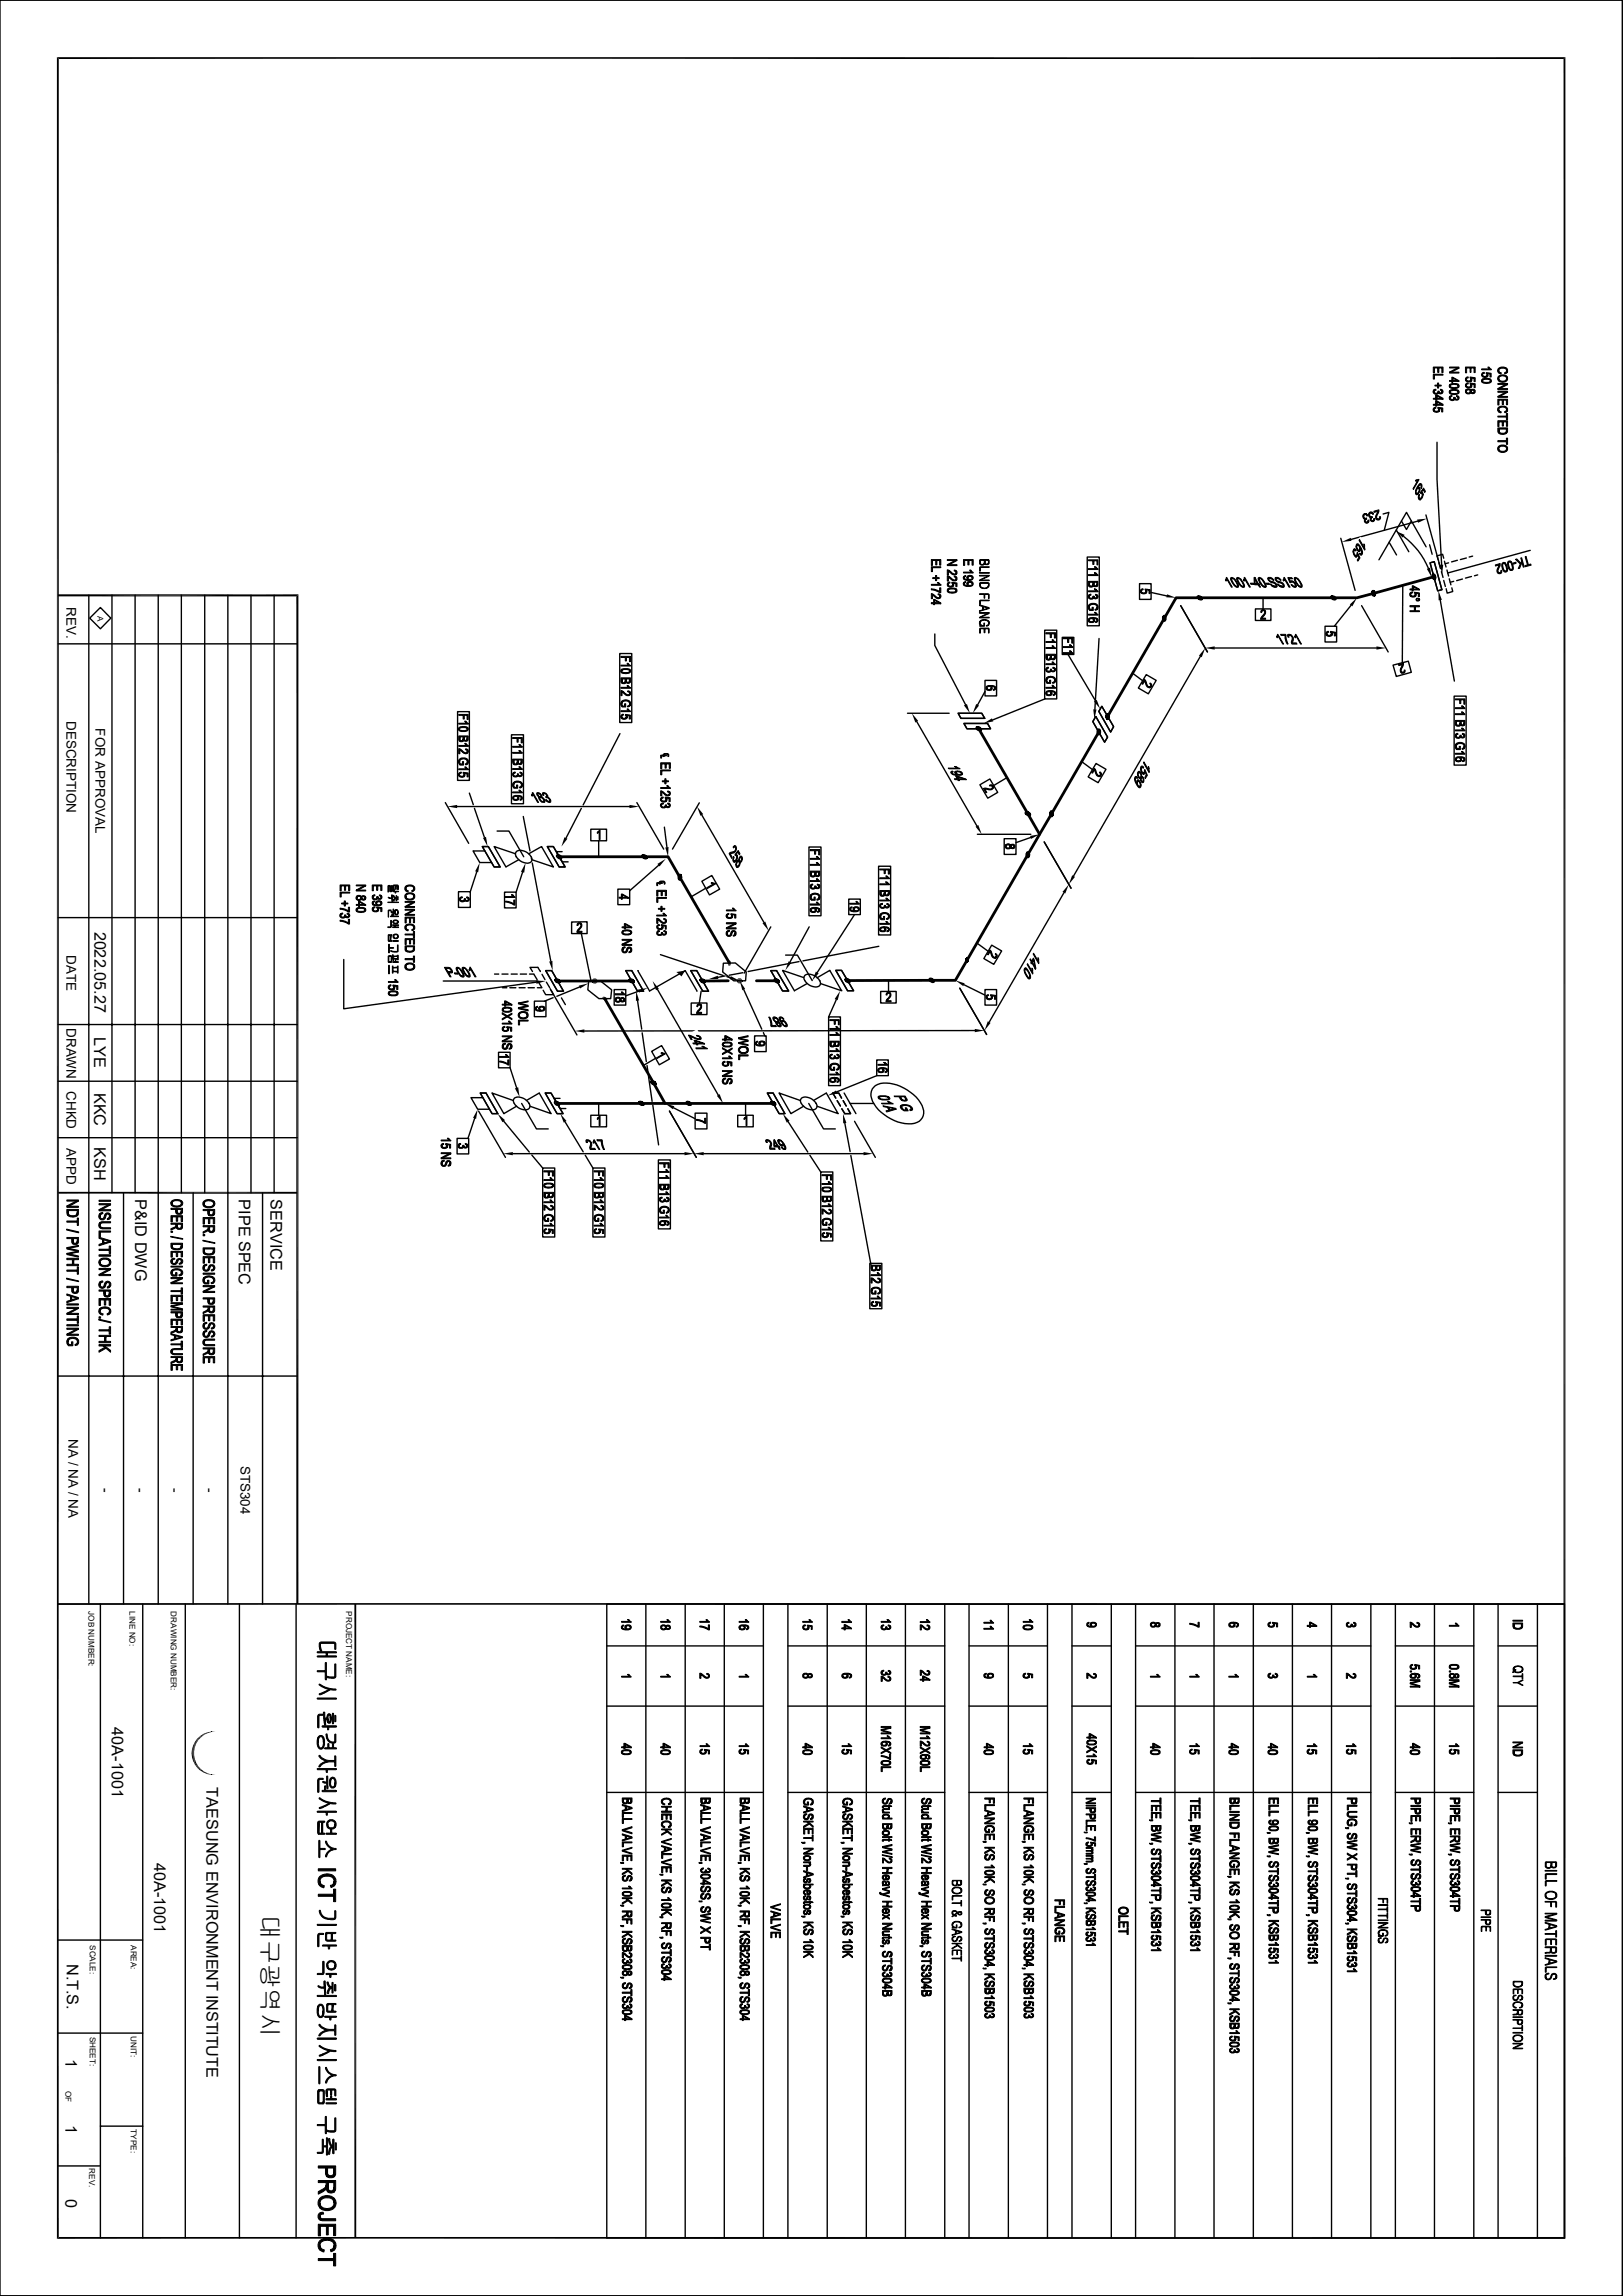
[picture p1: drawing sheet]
<svg xmlns="http://www.w3.org/2000/svg" width="297mm" height="420mm" viewBox="0 0 297 420" stroke-linecap="round" stroke-linejoin="round" font-family="sans-serif">
<defs><g id="words">
<text font-size="4.4" x="47.9" y="350.3" transform="rotate(90 47.9 350.3)">대구광역시</text>
<g font-size="3">
<text x="17.3" y="170.4" transform="rotate(90 17.3 170.4)">2022.05.27</text>
<text x="17.2" y="189.7" transform="rotate(90 17.2 189.7)">LYE</text>
<text x="17.2" y="199.8" transform="rotate(90 17.2 199.8)">KKC</text>
<text x="17.2" y="209.9" transform="rotate(90 17.2 209.9)">KSH</text>
<text x="24.7" y="219.4" transform="rotate(90 24.7 219.4)">P&amp;ID DWG</text>
<text x="43.7" y="219.4" transform="rotate(90 43.7 219.4)">PIPE SPEC</text>
<text x="49.5" y="219.4" transform="rotate(90 49.5 219.4)">SERVICE</text>
<text x="20.5" y="316" transform="rotate(90 20.5 316)">40A-1001</text>
<text x="37.8" y="326.9" transform="rotate(90 37.8 326.9)">TAESUNG ENVIRONMENT INSTITUTE</text>
<text x="28.2" y="340.7" transform="rotate(90 28.2 340.7)">40A-1001</text>
<text x="12.2" y="359.2" transform="rotate(90 12.2 359.2)">N.T.S.</text>
<text x="12" y="376.7" transform="rotate(90 12 376.7)">1</text>
<text x="12" y="388.8" transform="rotate(90 12 388.8)">1</text>
<text x="12" y="402.2" transform="rotate(90 12 402.2)">0</text>
</g>
<g font-size="2.5">
<text x="12.1" y="111" transform="rotate(90 12.1 111)">REV.</text>
<text x="12.1" y="131.9" transform="rotate(90 12.1 131.9)">DESCRIPTION</text>
<text x="17.5" y="133.2" transform="rotate(90 17.5 133.2)">FOR APPROVAL</text>
<text x="12.1" y="174.7" transform="rotate(90 12.1 174.7)">DATE</text>
<text x="12.1" y="188" transform="rotate(90 12.1 188)">DRAWN</text>
<text x="12.1" y="199.6" transform="rotate(90 12.1 199.6)">CHKD</text>
<text x="12.1" y="210" transform="rotate(90 12.1 210)">APPD</text>
<text x="12.5" y="263.2" transform="rotate(90 12.5 263.2)">NA / NA / NA</text>
<text x="44" y="268.1" transform="rotate(90 44 268.1)">STS304</text>
<text x="18.5" y="272.2" transform="rotate(90 18.5 272.2)">-</text>
<text x="24.9" y="272.2" transform="rotate(90 24.9 272.2)">-</text>
<text x="31.2" y="272.2" transform="rotate(90 31.2 272.2)">-</text>
<text x="37.6" y="272.2" transform="rotate(90 37.6 272.2)">-</text>
</g>
<g font-size="1.5">
<text x="17.8" y="112.7" transform="rotate(90 17.8 112.7)">A</text>
<text x="16.2" y="294.7" transform="rotate(90 16.2 294.7)">JOB NUMBER:</text>
<text x="23.7" y="294.7" transform="rotate(90 23.7 294.7)">LINE NO:</text>
<text x="31.2" y="294.7" transform="rotate(90 31.2 294.7)">DRAWING NUMBER:</text>
<text x="63.4" y="294.7" transform="rotate(90 63.4 294.7)">PROJECT NAME:</text>
<text x="16.5" y="355.8" transform="rotate(90 16.5 355.8)">SCALE:</text>
<text x="24" y="355.8" transform="rotate(90 24 355.8)">AREA:</text>
<text x="16.5" y="372.5" transform="rotate(90 16.5 372.5)">SHEET:</text>
<text x="24" y="372.5" transform="rotate(90 24 372.5)">UNIT:</text>
<text x="12" y="382.5" transform="rotate(90 12 382.5)">OF</text>
<text x="24" y="389.5" transform="rotate(90 24 389.5)">TYPE:</text>
<text x="16.3" y="396.6" transform="rotate(90 16.3 396.6)">REV.</text>
</g>
</g></defs>
<path d="M10.4 10.6h276.1M10.6 10.5v399M286.3 10.5v399M10.7 218.2h43.7M10.6 293.4h275.7M65 293.4v116M10.4 409.4h276.1" fill="none" stroke="#000" stroke-width=".34"/>
<g fill="none" stroke="#000" stroke-width=".25">
<path d="M0 0h296.9v419.9h-296.9zM254.2 99.2l1.4 2.3M255.5 96.9l2.3 4M256.5 95.3l.9 1.6 .9-1.6M256.9 98.1a14.1 14.1 0 0 1 4.5 5.9M10.6 117.8h43.8M16.3 108.9v184.5M16.4 113.1l2-2 1.9 2-1.9 1.9zM20.5 108.9v109.3M24.7 108.9v109.3M29 108.9v184.5M33.2 108.9v109.3"/>
<path d="M37.5 108.9v109.3M41.7 108.9v184.5M45.9 108.9v109.3M50.2 108.9v109.3M261 100l-3.6-6.3-5.1 8.7M261.7 103l.8-.3 1.4 5.2-.8 .2zM263.3 102.9l.3 1.1M263.8 104.6l.3 1M264.2 102.1l-.2-.7-1 .3 .2 .7M264.2 106.2l.3 1.1M264.3 102.7l.3 1M264.8 104.3l.3 1.1"/>
<path d="M265.1 103l-.6 .1M265.2 105.9l.3 1.1M265.7 107.5l.2 .7-1.1 .3-.1-.7M266 106.3l-.6 .2M266.7 102.5l-1.1 .3M267.6 105.9l-1 .3M268.4 102.1l-1.1 .3M269.3 105.5l-1.1 .2M269.5 101.7l-.6 .2M270.4 105.2l-.6 .1M175.3 130.5h4.4l.5 .9h-4.3zM176.4 132.3h4.3l.6 1h-4.3z"/>
<path d="M200.5 131.1l2.2 3.7-.6 1-2.1-3.8zM201.6 129.2l2.2 3.7-.6 1-2.1-3.8zM88.3 154.9h1.1l2.1 3.7h-1.1zM91 152h2.1l2.7 4.7M94.3 156.2l-3.9-1.3 2.2 3.7 2.3-1.3M94.4 156.7h.1M94.5 155.8a2 2 0 0 1 2.8 1.6 1.43 1.43 0 0 1-2.1 .1l-.5-.5a.91 .91 0 0 1-.2-1.2zM96.8 156.2l2.3-1.3 2.2 3.7-3.9-1.3M100.2 154.9h1.1l2.1 3.7h-1.1zM10.6 167.9h43.8M90.5 178.2h.8M91.9 178.2h1.1"/>
<path d="M93.6 178.2h1.1M95.2 178.2h1.2M96.9 178.2h.8M97.5 177.7l-.5-.7h1.4l.5 .7M97.7 178.2l.6 1M98.6 179.7l.5 .9M99.2 178.2l.5 1M99.9 177.5h1.1l2.1 3.8h-1.1zM100 179.7l.6 .9M114.5 177.5h1.1l2.2 3.8h-1.1zM116.7 177.5l2.2 3.8 6.5-3.8 2.2 3.8M126.4 177.5h1.1l2.2 3.8h-1.1z"/>
<path d="M141.1 177.5h1l2.2 3.8h-1.1zM143.8 174.7h2.1l2.7 4.7M153 177.5h1l2.2 3.7h-1.1zM10.6 197.8h43.8M10.6 187.4h43.8M87.9 199.9h1l2.2 3.8h-1.1zM91.9 180.7h.9M93.3 180.7h1.1M95 180.7h1.1M96.6 180.7h1.2M98.3 180.7h.8M99.4 181.1l.5 .8h1.4l-.5-.8"/>
<path d="M99.8 199.9h1l2.2 3.8h-1.1zM140.4 199.9h1.1l2.1 3.8h-1zM10.6 208.1h43.8M22.6 218.2v75.2M35.3 218.2v75.2M48 218.2v75.2M93.9 201.3l-3.9-1.4 2.2 3.8 2.3-1.3M94.1 200.9a2 2 0 0 1 2.8 1.7 1.43 1.43 0 0 1-2.1 0l-.5-.5a.91 .91 0 0 1-.2-1.2zM95.5 201.8l2.7 4.7h2.1M96.4 201.3l2.3-1.4 2.1 3.8-3.8-1.3M96.8 201.8h.1M146.4 201.3l-3.8-1.4 2.1 3.8 2.4-1.3"/>
<path d="M146.6 200.9a2 2 0 0 1 2.9 1.7 1.43 1.43 0 0 1-2.1 0l-.6-.5a.91 .91 0 0 1-.2-1.2zM148 201.8l2.7 4.7h2.2M148.9 201.3l2.3-1.4 2.2 3.8-3.9-1.3M149.4 201.8h.1M10.6 251.7h43.8M18.4 293.4v116M26.1 293.4v116M33.9 293.4v116M43.8 293.4v116M54.2 293.4v116M10.6 354.9h15.5M10.6 371.9h15.5"/>
<path d="M10.6 396.2h7.8M18.4 388.9h7.7"/>
</g>
<path d="M10.6 108.9h44M54.4 108.7v184.7" fill="none" stroke="#000" stroke-width=".38"/>
<g fill="#000">
<path d="M255.4 97.1l1.6 .7-.3 .5zM261.1 104.1l.6-.3 .3 1.8zM124.2 178.2l1.2-.7-.7 1.1zM123.8 177.8l1.6-.3-1.2 .7zM35.1 320v1.4zM35.6 318.7l-.1 1.6v-1.4zM35.6 318.7l-.1 1.6zM35.7 318.6l-.1 1zM35.9 318.3l-.2 1.2v-.9zM35.9 318.3v.6l-.2 .6zM36.1 318l-.2 .9v-.6zM36.1 318v.6l-.2 .3z"/>
<path d="M36.1 318l.2-.1-.2 .7zM36.3 317.9v.4l-.2 .3zM36.3 317.9l.4-.4-.4 .8zM36.7 317.5v.4l-.4 .4zM36.7 317.5h.1l-.1 .4zM36.8 317.5l-.1 .4zM36.8 317.5l.5-.4-.5 .7zM37.3 317.1v.3l-.5 .4zM37.3 317.1v.3zM37.3 317.1l.7-.2-.7 .4zM37.3 317.3l.7-.4v.1zM38 316.9v.1z"/>
<path d="M38 316.9l.7-.2-.7 .3zM38 317l.7-.3zM38.7 316.7h.8zM35.5 321.1l.1 .7-.1 .7zM35.6 321.8v.9l-.1-.2zM35.6 321.8v.9zM35.7 321.9v.9zM35.7 321.9l.2 .6-.2 .3zM35.9 322.5v.6l-.2-.3zM35.9 322.5l.2 .3-.2 .3zM36.1 322.8v.6l-.2-.3zM36.1 322.8l.2 .3-.2 .3z"/>
<path d="M36.3 323.1v.5l-.2-.2zM36.3 323.1l.4 .4-.4 .1zM36.3 323.6l.4-.1v.4zM36.7 323.5l.1 .1-.1 .3zM36.8 323.6v.3h-.1zM36.8 323.6l.5 .4-.5-.1zM36.8 323.9l.5 .1v.3zM37.3 324v.3zM37.3 324.1v.2zM37.3 324.1l.7 .3-.7-.1zM37.3 324.3l.7 .1v.1zM38 324.4v.1z"/>
<path d="M38 324.4l.7 .2-.7-.1zM38 324.5l.7 .2zM38.7 324.6l.8 .1z"/>
</g>
<g fill="none" stroke="#000" stroke-width=".18">
<path d="M262.4 102.7h.1M263.2 102.5h.1M263.9 107.9h.1M264.6 107.7h.1M175.9 131.4h.1M176.4 132.5h.1M180.2 131.4h.1M180.7 132.3h.1M200.5 131.1h.1M201.1 130.1h.1M202.6 134.9h.1M203.2 133.9h.1"/>
<path d="M89.4 154.9h.1M90.6 154.9h.1M91.5 158.6h.1M92.6 158.6h.1M99.1 154.9h.1M100.3 154.9h.1M101.3 158.6h.1M102.3 158.6h.1M98.8 177.5h.1M100 177.5h.1M115.6 177.5h.1M116.8 177.5h.1"/>
<path d="M125.3 177.5h.1M126.5 177.5h.1M142.1 177.5h.1M143.3 177.5h.1M151.8 177.5h.1M153 177.5h.1M88.9 199.9h.1M90 199.9h.1M98.7 199.9h.1M99.8 199.9h.1M101 181.3h.1M102 181.3h.1"/>
<path d="M117.8 181.3h.1M118.8 181.3h.1M127.5 181.3h.1M128.6 181.3h.1M141.5 199.9h.1M142.6 199.9h.1M144.3 181.3h.1M145.4 181.3h.1M151.2 199.9h.1M152.3 199.9h.1M154.1 181.2h.1M155.1 181.2h.1"/>
<path d="M91.1 203.7h.1M92.3 203.7h.1M100.8 203.7h.1M102.1 203.7h.1M143.6 203.7h.1M144.8 203.7h.1M153.4 203.7h.1M154.6 203.7h.1M35.4 318.9v3.6"/>
</g>
<path d="M35.2 319.3v2.9" fill="none" stroke="#000" stroke-width=".21"/>
<g fill="#000" stroke="#000" stroke-width=".18">
<path d="M58.6 300.8l.1 .6 .2 .5-.1 .1h-.2z" fill-rule="evenodd"/>
<path d="M58.3 313.6h.8v.2h-.7l-.1 2.3-.2-.1v-2.1z" fill-rule="evenodd"/>
<path d="M58.3 317.6l.5-.1 .3 .2 .1 1a.68 .68 0 0 0-.7-1l-.2 .4v.6z" fill-rule="evenodd"/>
<path d="M58.3 317.8v.9a.88 .88 0 0 0 .5 1l.3-.4 .1-1.5 .2 .5v.6a.79 .79 0 0 1-.2 .8 .79 .79 0 0 1-.8 .2l-.4-.8v-.8z" fill-rule="evenodd"/>
<path d="M59.5 314.5l.1 .8-.1 .3z" fill-rule="evenodd"/>
<path d="M58.4 309.8l1.8-.8v.2l-.1 .1-1.3 .6a.21 .21 0 0 1-.2 .1 .21 .21 0 0 1-.2-.2z" fill-rule="evenodd"/>
<path d="M59.2 313.2a.45 .45 0 0 1 .2 .7v.4h.4a.52 .52 0 0 1 .6-.7l.1 .8-.1-.4a.19 .19 0 0 0-.1-.2 .19 .19 0 0 0-.2 .1l-.1 1.2-.2-.6h-.3l-.1 1.1-.2-1.2z" fill-rule="evenodd"/>
<path d="M60.5 313.6l.1 .4a1.15 1.15 0 0 1-.3 1.2l-.3-.1v-.7v.3a.19 .19 0 0 0 .1 .2 .19 .19 0 0 0 .3-.1z" fill-rule="evenodd"/>
<path d="M60.9 313.4l.1 .1v1.8h-.1z" fill-rule="evenodd"/>
<path d="M58.5 300.4h2.8l.2 .3v.9l-.2 .1-.1-1.1h-2.5l-.1 1.3-.2-.6v-.6z" fill-rule="evenodd"/>
<path d="M58.1 305.6h1.4v-1.4l.2-.1v2.5l.6 .1h.8h.2v-2.3h.2v2.3l-.2 .3h-1.1l-.5-.2-.1 .5-.1-.1v-1.4h-1.4z" fill-rule="evenodd"/>
<path d="M61.3 313.8l.2 .1v1l-.2 .1z" fill-rule="evenodd"/>
<path d="M59.6 317.2h.2l.1 .1a1.1 1.1 0 0 0 1.4 1.3v-1.3l.1-.1 .1 1.4a.42 .42 0 0 1-.6 .3 1.39 1.39 0 0 1-1.3-1.7z" fill-rule="evenodd"/>
<path d="M58.4 308.1l1.2 .6 1.4 .2a.22 .22 0 0 1 .3 0 .22 .22 0 0 1 .1 .3l-.9-.1-.3 .1v-.2l-1.4-.5-.4-.3z" fill-rule="evenodd"/>
<path d="M58.1 302.9h1.6l.2-.6v.6h1.6l.1 .1-3.5 .1z" fill-rule="evenodd"/>
<path d="M58.1 302.1h3.4l.1 .2h-1.7l-.2 .6v-.6h-1.6z" fill-rule="evenodd"/>
<path d="M58.1 310.6h3.4l.1 .1-3.4 .1z" fill-rule="evenodd"/>
<path d="M59 315.7h2.5l.1 .1-1.4 .1v.5h-.2l-.1-.5h-.8z" fill-rule="evenodd"/>
<path d="M60 318.9l.2 .1v.7h.6v-.7l.2-.1v.8h.5l.1 .2h-2.2l.1-.2h.5z" fill-rule="evenodd"/>
<path d="M58.3 325.4l.8-.1 .1 .1-.8 .1v2.3l-.2 .1-.1-2.3z" fill-rule="evenodd"/>
<path d="M58.2 333.2l.2-.1 1 .1v.1h-.3l-.3 2v-2l-.4 .1-.1 2.1-.2-.3z" fill-rule="evenodd"/>
<path d="M58.4 333.5v1.8h.4l.3-2v2l.3 .1v.1h-1.1z" fill-rule="evenodd"/>
<path d="M58.4 336.6l.1 .1v1.4l1 .1v.1h-1v1.5l-.2-.1z" fill-rule="evenodd"/>
<path d="M59.1 325.9l.7 .1v.2l-.7-.1z" fill-rule="evenodd"/>
<path d="M58.5 322.8l.7-.4 .6-.2v.2l-.9 .3-.4 .5a.23 .23 0 0 1-.1-.2 .23 .23 0 0 1 .1-.2z" fill-rule="evenodd"/>
<path d="M59.8 324.9a.38 .38 0 0 1 .2 .6v1.4a.17 .17 0 0 1 0 .2 .17 .17 0 0 1-.2 0z" fill-rule="evenodd"/>
<path d="M58.4 330.7l1.8-.8v.1l-.1 .1-1.3 .7a.21 .21 0 0 1-.2 0 .21 .21 0 0 1-.2-.1z" fill-rule="evenodd"/>
<path d="M60 333.7l.1 .5 .5 .2-.1 .2-.6-.3z" fill-rule="evenodd"/>
<path d="M59.9 338.9l.7-.6 .2-.1v.3a1.48 1.48 0 0 0-1.1 1.2 .39 .39 0 0 1 .1-.7z" fill-rule="evenodd"/>
<path d="M60.5 325.3v.8a.44 .44 0 0 0 .1 .6 .44 .44 0 0 0 .6-.1l.1-.5v.8a.66 .66 0 0 1-.8 0 .66 .66 0 0 1-.2-.8z" fill-rule="evenodd"/>
<path d="M61.3 333.7v.7l-.6 .2-.1-.2 .5-.2z" fill-rule="evenodd"/>
<path d="M58.4 321.1h.1l.4 .4 .5 .3 .7 .2h1.2v-.8h.1l.1 1.8-.2 .1v-.8l-1.5 .1v-.2l-.7-.3a1.06 1.06 0 0 1-.7-.8z" fill-rule="evenodd"/>
<path d="M60.5 325.2a.63 .63 0 0 1 .8 0 .63 .63 0 0 1 .2 .7l-.2 1v-.8a.5 .5 0 0 0-.1-.6 .5 .5 0 0 0-.5-.1l-.2 .7z" fill-rule="evenodd"/>
<path d="M58.5 328.8l1.1 .7 1.4 .3a.22 .22 0 0 1 .3-.1 .22 .22 0 0 1 .1 .3l-.9-.1-.3 .1v-.2l-.8-.2-.7-.4a.24 .24 0 0 1-.2-.1 .24 .24 0 0 1 0-.3z" fill-rule="evenodd"/>
<path d="M60 333.1a.88 .88 0 0 1 1.2 0 .88 .88 0 0 1 .1 1.2v-.6a.66 .66 0 0 0-.7-.6 .66 .66 0 0 0-.6 .6l-.1 .6a1.02 1.02 0 0 1 .1-1.2z" fill-rule="evenodd"/>
<path d="M59.6 336.8h.1a1.82 1.82 0 0 0 1.8 1.4v.1l-.7 .1v-.2l-.4-.2-.5-.4-.3-.5z" fill-rule="evenodd"/>
<path d="M58.1 323.5l3.5 .1-.1 .1h-1.6l-.1 .5-.1-.1v-.4h-1.6z" fill-rule="evenodd"/>
<path d="M59.4 326.7h.2v.8h1.9l.1 .1-.1 .1h-2.4l-.1-.2h.4z" fill-rule="evenodd"/>
<path d="M58.1 331.3h3.4l.1 .1-1.7 .1-.1 .6-.1-.2v-.4h-1.6z" fill-rule="evenodd"/>
<path d="M60.6 334.4l.1 .9h.8l.1 .2-2-.1 .1-.1h.8v-.7z" fill-rule="evenodd"/>
<path d="M58.3 341.8h3.1v.4h-3.1z" fill-rule="evenodd"/>
<path d="M58.3 353.7h.9v.2h-.8v2.1l-.2 .1-.1-2.1z" fill-rule="evenodd"/>
<path d="M58.5 344.1l.3 .5 .6 .3-.1 .4-.8-.4z" fill-rule="evenodd"/>
<path d="M61.1 344.1v.9l-.5 .3-.1-.4 .4-.2z" fill-rule="evenodd"/>
<path d="M58.3 346.5h2.7v-.9h.4v2.3h-.4v-1h-2.7z" fill-rule="evenodd"/>
<path d="M58.4 349.5h.2a1.59 1.59 0 0 0 2 1.4l.6-.1 .1-1.3h.1l.1 1.2-.2 .3-.3 .2-1-.1-.7-.2-.8-.8z" fill-rule="evenodd"/>
<path d="M59.6 353.5h.1l.2 1.3 .7 .1 .2-1.2v1.2h.7v.1h-1.8l-.1-.2z" fill-rule="evenodd"/>
<path d="M59.7 353.5l1.8 .1-.2 .1h-.5l-.2 1.2v-1.2h-.7l-.1 .2z" fill-rule="evenodd"/>
<path d="M58.5 343.2l.6-.3 .9-.1a1.33 1.33 0 0 1 1.3 .7 1.33 1.33 0 0 1-.2 1.5v-.9a1.33 1.33 0 0 0-1.9-.8l-.4 .2-.2 .3-.1 1.1a1.36 1.36 0 0 1 0-1.7z" fill-rule="evenodd"/>
<path d="M60 358.9a.88 .88 0 0 1 1.2-.1 .88 .88 0 0 1 .1 1.3v-.6a.66 .66 0 0 0-.7-.6 .66 .66 0 0 0-.6 .6l-.1 .6a1.02 1.02 0 0 1 .1-1.2z" fill-rule="evenodd"/>
<path d="M58.1 352l3.5 .1-.1 .1h-3.3z" fill-rule="evenodd"/>
<path d="M59 355.8h2.5l.1 .1-1.3 .1v.4l-.1 .1-.1-.5h-1.1z" fill-rule="evenodd"/>
<path d="M58.2 366.9l.1 .9a.76 .76 0 0 0 .5 1.1l.2-.3 .1-.8v1a.6 .6 0 0 1-.7 .2 .6 .6 0 0 1-.3-.7l-.1-.8z" fill-rule="evenodd"/>
<path d="M59.1 358.8l.2 .1v2l-.2 .3h-1l.1-.2 .9-.1z" fill-rule="evenodd"/>
<path d="M58.4 366.7a.79 .79 0 0 1 .8 .2 .79 .79 0 0 1 .1 .8l-.2 1.1v-1a.98 .98 0 0 0-.4-1l-.4 .3v.7l-.1-.9z" fill-rule="evenodd"/>
<path d="M59.4 362.4v1.1z" fill-rule="evenodd"/>
<path d="M58.2 363.3l.1-.1 .5 .3h.6v-1.1h.1l.1 2.5a.43 .43 0 0 1-.2-.7v-.5h-.6z" fill-rule="evenodd"/>
<path d="M58.5 372l.7-.4 .6-.3v.3l-.7 .2-.5 .6h-.2z" fill-rule="evenodd"/>
<path d="M58.4 376l1.8-.9v.2l-1.2 .7-.5 .1z" fill-rule="evenodd"/>
<path d="M59.9 362.6l.1-.1 .4 .8v.3l-.5-.6z" fill-rule="evenodd"/>
<path d="M60 380.1l.8-.5v.2l-.7 .5-.4 .7a.3 .3 0 0 1-.1-.2 .3 .3 0 0 1 .1-.3z" fill-rule="evenodd"/>
<path d="M60.8 362.6l.2 .1-.1 1.9-.2-.1v-.8a.83 .83 0 0 0-.6 1 .39 .39 0 0 1-.1-.7l.4-.4v-.3l.3 .2z" fill-rule="evenodd"/>
<path d="M60 359.5a.66 .66 0 0 0 .6 .6 .66 .66 0 0 0 .7-.6v.6a.92 .92 0 0 1-1.4 0z" fill-rule="evenodd"/>
<path d="M61.3 363l.2 .1-.1 1.1-.2-.1z" fill-rule="evenodd"/>
<path d="M58.4 370.3l1 .7 .7 .2h1.2v-.8h.1l.1 1.8-.2 .1v-.8l-1.5 .1v-.3l-1.2-.5-.3-.4z" fill-rule="evenodd"/>
<path d="M59.8 366.6l.1-.1 .2 1.4h.6l.3-1.2v1.2h.4l.1 .1h-1.6l-.1-.1z" fill-rule="evenodd"/>
<path d="M59.9 366.5h1.6v.2h-.5l-.3 1.2v-1.2h-.6l-.1 .2z" fill-rule="evenodd"/>
<path d="M58.4 374.2l1.1 .5 1.5 .4a.22 .22 0 0 1 .3-.1 .22 .22 0 0 1 .1 .3l-.9-.1-.3 .1v-.2l-1.2-.4-.6-.3z" fill-rule="evenodd"/>
<path d="M59.6 378.2h.1l.2 .3a1.95 1.95 0 0 0 1.7 1.1l-.8 .2v-.2l-.9-.5z" fill-rule="evenodd"/>
<path d="M59.6 361.1l1.9-.1 .1 .1-1 .1v.5h-.2l-.1-.5h-.6z" fill-rule="evenodd"/>
<path d="M58.1 365h3.4l.1 .1-3.4 .1z" fill-rule="evenodd"/>
<path d="M59.4 368.8h2.2v.1l-1 .1v.4l-.1 .1-.2-.1v-.4h-.8z" fill-rule="evenodd"/>
<path d="M58.1 372.8h3.4l.1 .1-.1 .1h-3.3z" fill-rule="evenodd"/>
<path d="M58.1 376.7l3.5 .1-.1 .1h-3.3z" fill-rule="evenodd"/>
<path d="M58.4 378l.1 .1v3.1l-.2-.1z" fill-rule="evenodd"/>
<path d="M58.3 382.3l.1 .4v1.9h.6l.1-.2v.5h-.7l-.2-.2-.1-2.2z" fill-rule="evenodd"/>
<path d="M59 391.4l.1-.1 .1 .1v2.1a.32 .32 0 0 1-.4 .4h-.7l-.1-.1 .9-.1z" fill-rule="evenodd"/>
<path d="M58.3 382.3l.8-.1 .3 .3v2.1l-.3 .3v-2.3l-.6-.1-.1 .2z" fill-rule="evenodd"/>
<path d="M59.9 382.5v1z" fill-rule="evenodd"/>
<path d="M59.8 391l.1 .2v3h-.2v-1.5h-.4v-.2h.4z" fill-rule="evenodd"/>
<path d="M60.5 392.8l.1-.2 .1 .3-.3 .7a.26 .26 0 0 1 0 .3 .26 .26 0 0 1-.3 .1l.1-.7z" fill-rule="evenodd"/>
<path d="M59.9 396.6v.7a.56 .56 0 0 0 .6 .7 .56 .56 0 0 0 .5-.7l.1 .9-.9 .2-.3-.2z" fill-rule="evenodd"/>
<path d="M60.2 391.2h.1l.1 .3a1.01 1.01 0 0 0 .5 1v-1.1l.1-.1 .1 2.7-.2-.1v-1.2l-.2 .2-.5-.8z" fill-rule="evenodd"/>
<path d="M58.3 396.2h3.1v1.5l-.1 .3-.2 .2-.1-1.6h-1.1v1.6l-.3-.6v-1h-1.3z" fill-rule="evenodd"/>
<path d="M59.7 382.2l.2-.1h1.2a.32 .32 0 0 1 .4 .4l-.1 .9-.1-.1-.1-1h-.5l-.1 .9h-.1v-.9l-.6 .1-.1 1.1-.2-.6z" fill-rule="evenodd"/>
<path d="M58.1 388.6h1.4v-1.4l.2-.1v2.5l.5 .2h.9l.2-.1v-2.2l.2-.1v2.3l-.3 .3h-.8l-.7-.2-.1 .5-.1-.1v-1.4h-1.4z" fill-rule="evenodd"/>
<path d="M61.3 392h.3v1.3l-.3-.1z" fill-rule="evenodd"/>
<path d="M59.7 384.6l1.9 .1-.1 .2h-1.8z" fill-rule="evenodd"/>
<path d="M59.7 383.9h.8v-.5l.1-.1 .1 .6h.8l.1 .1-.1 .1h-1.8z" fill-rule="evenodd"/>
<path d="M58.5 404.8l.6-.1 .1 .3h-.4l-.2 .3v.8a.8 .8 0 0 1-.1-1.3z" fill-rule="evenodd"/>
<path d="M58.5 410.7a.87 .87 0 0 0 .9 .9l-.1 .3-.8-.3z" fill-rule="evenodd"/>
<path d="M58.3 400.9l.6-.4a.94 .94 0 0 0 .8-.8v.6l-.3 .4-1.1 .7z" fill-rule="evenodd"/>
<path d="M61.1 410.8v.8l-.5 .3-.1-.4 .4-.1z" fill-rule="evenodd"/>
<path d="M60 399.2v.9a.55 .55 0 0 0 .5 .7 .55 .55 0 0 0 .6-.7l.1 .9-.5 .2-.6-.2z" fill-rule="evenodd"/>
<path d="M58.5 402.1l.5-.3 .9-.2a1.64 1.64 0 0 1 1.3 .5l-.1 .9a1.26 1.26 0 0 0-1.7-.9 .95 .95 0 0 0-.9 .9v.9a1.4 1.4 0 0 1 0-1.8z" fill-rule="evenodd"/>
<path d="M58.3 398.9h3.1v1.8l-.2 .3-.1-1.8h-1.1v1.8l-.3-.7v-1.1h-1.4z" fill-rule="evenodd"/>
<path d="M58.6 405.4v.3l.3 .1h2.5v.4h-2.7l-.1-.1z" fill-rule="evenodd"/>
<path d="M58.3 406.9h3.1v2h-.4v-1.7h-.9v1.6h-.4v-1.6h-1.1v1.8h-.3z" fill-rule="evenodd"/>
<path d="M58.3 413.1h2.7v-.9h.4v2.3h-.4v-1h-2.7z" fill-rule="evenodd"/>
<path d="M58.5 403a1.37 1.37 0 0 0 1.3 1 1.37 1.37 0 0 0 1.3-.9l.1-1a1.41 1.41 0 0 1 .1 1.7 1.41 1.41 0 0 1-1.6 .6l-.6-.2-.6-.3z" fill-rule="evenodd"/>
<path d="M58.5 409.9l.7-.4 .8-.1a1.32 1.32 0 0 1 1.3 .7 1.32 1.32 0 0 1-.2 1.5v-.8a1.25 1.25 0 0 0-1.7-.9 .87 .87 0 0 0-.9 .8v.8a1.38 1.38 0 0 1 0-1.6z" fill-rule="evenodd"/>
</g>
<g fill="#fff">
<path d="M257.8 107h2.1v5.1z"/>
<path d="M257.8 107l2.1 5.1h-2.1z"/>
</g>
<g fill="#000" stroke="#000" stroke-width=".18">
<path d="M258.1 108.4l.3-.1 .1 .2-.3 .1-.1 .5-.1-.3z" fill-rule="evenodd"/>
<path d="M258.1 108.8a.44 .44 0 0 0 .5 .3 .44 .44 0 0 0 .4-.4v.4l-.2 .1-.7-.1z" fill-rule="evenodd"/>
<path d="M259.1 108.5l.1 .4-.2 .2z" fill-rule="evenodd"/>
<path d="M259.3 109.4l.4 .1v.2l-.3-.2-.2 .4-.1-.3z" fill-rule="evenodd"/>
<path d="M258.6 107.3v.4h.8l.4 .2h-1.2z" fill-rule="evenodd"/>
<path d="M258 111.7h.8l.2-.7v.7h.8v.2h-1.8z" fill-rule="evenodd"/>
<path d="M258 110.8h1.8v.2h-.8l-.2 .7v-.7h-.8z" fill-rule="evenodd"/>
<path d="M258.4 107.1l1.4 .7v.1l-1.2-.6v.8h-.2v-.2h-.4v-.2h.4z" fill-rule="evenodd"/>
<path d="M258.8 108.3l1 .2v.6h-.3v-.5l-.4-.1-.1 .6z" fill-rule="evenodd"/>
<path d="M259.2 109.7l.2 .2 .2-.1 .1-.3a.3 .3 0 0 1 0 .4 .3 .3 0 0 1-.5 0z" fill-rule="evenodd"/>
</g>
<g fill="#000">
<path d="M213.6 108.7l1.6 .6h-1.8zM247 110.6l1.3-1.3-.8 1.6zM263.2 108l.7 1.7-.6 .1zM176.4 129l.6-.2 .5 1.7zM178.6 128.8l.6 .3-1.2 1.4zM180 132.3l1.5-.9 .3 .6zM200.1 129.8h.6l-.4 1.7zM200.2 128.3l.5-.3 .6 1.7zM88.4 153.3l.5-.2 .3 1.8zM103.3 153.2l.5 .2-1.1 1.5zM120.3 158l1.5-.9-1.1 1.4zM121.8 155l.5-.1v1.8z"/>
<path d="M188.5 152.9l1.7-.3-1.5 .9zM100.5 175.9l.6-.1v1.7zM129.7 179.1l1.7-.6v.6zM133.7 178.6l1.6 .8-1.7-.3zM144.3 175.9l.5 .2-1.1 1.4zM105.9 180.3l1.8-.4-1.5 .9zM116.4 181.3l.6 1.7-.6 .1zM116.8 181l1.7-.3-1.5 .9zM135.4 179.4l1 1.5-.6 .2zM153.8 181.2l-.5 1.8-.6-.2zM174.8 179.3l1.7 .6-.2 .5zM87.4 202.9l-.3 1.8-.5-.2z"/>
<path d="M91.1 203.7l1.3 1.2-.5 .4zM102.5 203.7l1.2 1.4-.5 .3zM121.7 201.8l1.7 .6-.3 .5zM143.3 203.7l1.2 1.3-.5 .4zM154.3 203.7l.6 1.7-.6 .1z"/>
</g>
<g fill="none" stroke="#000" stroke-width=".25">
<path d="M171.1 115.9v2.2l5.6 10.8M195.5 119.7l4.9 8.4M201.1 116.8l-.7 13M210.7 108.4l2.8 .6M231.1 109.3v2.1M247.2 110.7l-3 3.9M256.7 107.1l-.1 14.1M263.6 109.8l2.5 14.8M113.5 134.2l-6.8 13M180.3 126.5l-1.4 2.4M191.2 127.8l-9.5 3.9M198 139.3l1.9 1.5"/>
<path d="M207.3 123.1l1.8 1.4M81.5 146.8l4.3 7.5M83.7 147.5h31.5M85.9 145.1l.7 2.1M86.8 147.9l1.8 5.3M95.8 149.4l1.2 6.3M97.2 157l.1 .2M97.4 157.9l3.4 17.9M106.4 147.9l-2.8 5.4M109.6 153.8v2.9M116.5 146.8l5 8.5M120.5 158.3l-5.3 4.6"/>
<path d="M121.6 151.3l.4 3.7M184.3 142.2l-2.4 1.5M188.6 153.2l-2.7 .9M106.4 170.8l1.8 8.7M120.9 174.6l11.4 3.8M129.2 162.5l-2.7 1.5M132.7 178.5l-1.3 .3M133 178.6l.6 .3M135.9 177.9l-2.5 .5M146.2 175.9l-9.3 1.8M148.1 169.5l-3.5 6.5M160.8 173.1l-13.9 2.7"/>
<path d="M162.6 179.4v2M178.8 172.5l2 1.5M101.2 182.5l-1.5 .6M106 180.6l-4.1 1.6M116.7 183l.7 5.3M116.9 181.3l-2.4 .9M117.5 188.9l.8 5.3M118.4 194.9l.2 1.2M118.7 196.8l.6 4.7M120 193.6l-2.3 1.3M128.3 181.3l-.3 2.2M136.1 181l3.3 7.3"/>
<path d="M139.7 188.9l.3 .6M153 182.9l-1.4 3.1M176.4 180.1l3.9 1.9M86.9 204.6l-1.3 3.6M92.2 205.1l4.7 5.6M97.3 211.3l2 2.4M103.4 205.2l3.3 5.5M107.1 211.3l1.4 2.4M109.6 201.8v2.2M119.5 202.2l1 7.2M123.3 202.6l3.9 2M136.4 201.8v2.2"/>
<path d="M144.2 205.2l3.6 5.5M148.2 211.3l2 3.1M154.6 205.4l1 5.3M155.7 211.4l3.7 20"/>
</g>
<g fill="#fff">
<path d="M97.6 144.9h3.6l-3.6 2.1z"/>
<path d="M97.6 147l3.6-2.1v2.1z"/>
</g>
<g fill="#000" stroke="#000" stroke-width=".18">
<path d="M97.2 145.4h.4l-.2 .2z" fill-rule="evenodd"/>
<path d="M97.4 145h.1l1.1 1.8h-.2l-.8-1.4h-.3z" fill-rule="evenodd"/>
<path d="M98.2 145.1l.4-.1 .2 .2h-.2a.33 .33 0 0 0-.1 .3 .33 .33 0 0 0 .3 .2h.3l.2 .2h-.4a.47 .47 0 0 0 0 .5 .47 .47 0 0 0 .5 .2h-.3l-.3-.2a.37 .37 0 0 1-.1-.6 .64 .64 0 0 1-.5-.7z" fill-rule="evenodd"/>
<path d="M98.6 145.2h.2l.3 .2 .1 .3h-.3a.37 .37 0 0 0-.3-.5z" fill-rule="evenodd"/>
<path d="M99.3 145.1l.3 .1h-.1v.3h-.1z" fill-rule="evenodd"/>
<path d="M98.9 145.9h.4l.2 .2a.37 .37 0 0 1 .2 .3 .37 .37 0 0 1-.2 .4l-.4-.2h.3a.31 .31 0 0 0 .1-.3 .31 .31 0 0 0-.3-.3z" fill-rule="evenodd"/>
<path d="M99.3 145a.73 .73 0 0 1 .9 .8h-.3a.33 .33 0 0 0 .1-.4 .33 .33 0 0 0-.3-.2l-.4-.1z" fill-rule="evenodd"/>
<path d="M99.9 145.8h.3l.2 .1h-.5z" fill-rule="evenodd"/>
<path d="M99.8 146.3h.2l.5 .3h-.4z" fill-rule="evenodd"/>
<path d="M100.1 145.9l.4 .1a.39 .39 0 0 1 .3 .5 .39 .39 0 0 1-.4 .3l-.3-.2h.4a.39 .39 0 0 0 .1-.4 .39 .39 0 0 0-.4-.3z" fill-rule="evenodd"/>
</g>
<path d="M81.9 147.5l1.8-.3v.6zM115.2 147.2l1.8 .3-1.8 .3z" fill="#000"/>
<path d="M128 146.9l-4.9 8.4M128.4 149.1l11.4 19.6M141.1 169.5l-4.9 8.5" fill="none" stroke="#000" stroke-width=".25"/>
<g fill="#fff">
<path d="M133.1 156.1l1.9-1 1.8 3.1z"/>
<path d="M133.1 156.1l3.7 2.1-1.9 1z"/>
</g>
<g fill="#000" stroke="#000" stroke-width=".18">
<path d="M134.2 156.7l.2 .1-.2 .5 .3 .4a.52 .52 0 0 1-.3-.9z" fill-rule="evenodd"/>
<path d="M134.3 154.8a.37 .37 0 0 1 .4 .1 .37 .37 0 0 1 0 .4l-.2-.4-.3 .2v-.2z" fill-rule="evenodd"/>
<path d="M133.4 156.1l.3-.2 .5-.1a.59 .59 0 0 0 .4-.8l.1 .3-.1 .5-.2 .2-.8 .2 .4 .6-.1 .2z" fill-rule="evenodd"/>
<path d="M134.7 156.3l.2 .1 .1 .4z" fill-rule="evenodd"/>
<path d="M134.7 156.5l.3 .3-.3 .7-.2 .2-.2-.3a.47 .47 0 0 0 .5-.5z" fill-rule="evenodd"/>
<path d="M135.1 155.6l.3 .6-.1 .2-.3-.5-.3 .4 .3 .5-.5-.5z" fill-rule="evenodd"/>
<path d="M134.7 158.1l.1 .3a.43 .43 0 0 0 .5-.2 .43 .43 0 0 0 0-.5l.1 .2v.3a.37 .37 0 0 1-.3 .4 .37 .37 0 0 1-.4-.1z" fill-rule="evenodd"/>
<path d="M135.5 156.6a.31 .31 0 0 1 .3 .1 .31 .31 0 0 1 0 .4l-.1-.2a.34 .34 0 0 0-.4 .2 .34 .34 0 0 0 0 .4l.2 .2-.1 .2-.1-.3a.39 .39 0 0 0-.5 .2 .39 .39 0 0 0 0 .4v.2l-.1-.3v-.3a.45 .45 0 0 1 .5-.4l.1-.5z" fill-rule="evenodd"/>
<path d="M135.7 156.9l.1 .3-.1 .4-.2 .1-.2-.2a.35 .35 0 0 0 .4-.2 .35 .35 0 0 0 0-.4z" fill-rule="evenodd"/>
</g>
<path d="M127.6 147.5l1.1 1.4-.5 .3zM139.5 168.9l.5-.3 .7 1.7z" fill="#000"/>
<path d="M166.1 130.5h7.6M167.8 132l11 19.1M178.9 152.6h9.7" fill="none" stroke="#000" stroke-width=".25"/>
<g fill="#fff">
<path d="M173.1 140.2l1.9-1.1 2.2 3.8z"/>
<path d="M173.1 140.2l4.1 2.7-1.9 1.1z"/>
</g>
<g fill="#000" stroke="#000" stroke-width=".18">
<path d="M174 141.1h.3l.2 .1-.3 .1 .2 .4-.3-.2z" fill-rule="evenodd"/>
<path d="M174.7 140.2h.3l.1 .3z" fill-rule="evenodd"/>
<path d="M174.8 141.1l.4 .6a.43 .43 0 0 1-.4-.6z" fill-rule="evenodd"/>
<path d="M173.5 140.5h1.6l-.1-.2 .7 .3h-2z" fill-rule="evenodd"/>
<path d="M174.8 141.1h.8l.3 .3-.2-.1a.4 .4 0 0 0-.7 .1z" fill-rule="evenodd"/>
<path d="M174.2 141.4l.7 .3h.3v-.1a.54 .54 0 0 0 .7-.2l-.1-.3a.37 .37 0 0 1 .4 .5 .37 .37 0 0 1-.6 .2h-1l-.2-.1z" fill-rule="evenodd"/>
<path d="M174.9 141.9l1.8 .6 .1 .1-1.6-.5 .4 .7h-.3v-.2h-.5l-.1-.1h.5z" fill-rule="evenodd"/>
<path d="M175.2 142.1l.2 .4h.9l.5 .1h-1.3z" fill-rule="evenodd"/>
</g>
<path d="M166.9 130.5l1.1 1.4-.5 .3zM178.5 151.2l.5-.3 .7 1.7z" fill="#000"/>
<path d="M245.4 98.5l2.6 9.5M253.1 94l1.1-.3-.9 3.3M259.4 95.3l-12.2 3.4M260.9 94.2l2.7 9.5" fill="none" stroke="#000" stroke-width=".25"/>
<g fill="#fff">
<path d="M252.4 93l.6 2.2-3.4 .9z"/>
<path d="M249 94l3.4-1-2.8 3.1z"/>
</g>
<g fill="#000" stroke="#000" stroke-width=".18">
<path d="M249.5 94.1l.2-.2 .4 .1-.3 .1a.39 .39 0 0 0-.2 .4 .39 .39 0 0 0 .3 .3h-.4l-.1-.3z" fill-rule="evenodd"/>
<path d="M249.6 94.9l.5-.2v.3h-.4h.1z" fill-rule="evenodd"/>
<path d="M249.8 94.1l.3-.1 .2 .3-.2 .1-.1-.3z" fill-rule="evenodd"/>
<path d="M249.7 95h.4a.28 .28 0 0 0-.3 .3 .28 .28 0 0 0 .3 .2h.4a.44 .44 0 0 1-.6 .1 .44 .44 0 0 1-.2-.6z" fill-rule="evenodd"/>
<path d="M250.3 95.2l.2-.1v.4h-.4l.2-.1z" fill-rule="evenodd"/>
<path d="M250.6 93.7h.6l-.4 .2a.36 .36 0 0 0-.1 .4 .36 .36 0 0 0 .3 .2h-.4a.56 .56 0 0 1 0-.8z" fill-rule="evenodd"/>
<path d="M250.7 94.6l.4-.1 .1 .2h-.4h.1z" fill-rule="evenodd"/>
<path d="M250.8 93.9l.4-.2 .2 .3-.2 .1-.2-.2z" fill-rule="evenodd"/>
<path d="M250.8 94.7h.3a.3 .3 0 0 0-.2 .3 .3 .3 0 0 0 .3 .2h.3a.44 .44 0 0 1-.6 .2 .44 .44 0 0 1-.1-.7z" fill-rule="evenodd"/>
<path d="M251.4 94.9l.2-.1-.1 .4-.3 .1 .2-.2z" fill-rule="evenodd"/>
<path d="M251.4 93.5l.9-.2-.3 1a.4 .4 0 0 0-.1 .4 .4 .4 0 0 0 .4 .3h-.4l-.2-.4 .4-1-.6 .1z" fill-rule="evenodd"/>
<path d="M251.9 95l.4-.1 .1-.4h.2a.45 .45 0 0 1-.1 .5 .45 .45 0 0 1-.6 0z" fill-rule="evenodd"/>
</g>
<path d="M245.5 99.1l1.7-.7 .1 .5zM259.3 95l1.8-.1-1.6 .7z" fill="#000"/>
<path d="M261.6 99.7l.5 1.7M216.1 110.8l4.8 8.5M222.3 118.5h29.6M249.2 110.8l4.8 8.5" fill="none" stroke="#000" stroke-width=".25"/>
<g fill="#fff">
<path d="M234 115.9h4.4l-4.4 2.1z"/>
<path d="M234 118l4.4-2.1v2.1z"/>
</g>
<g fill="#000" stroke="#000" stroke-width=".18">
<path d="M233.6 116.5l.3-.1-.1 .3z" fill-rule="evenodd"/>
<path d="M233.8 116l1.1 1.8h-.2l-.8-1.4h-.2z" fill-rule="evenodd"/>
<path d="M234.4 116h.8l.2 .2v.9l.3 .7h-.2l-.2-.5-.1-1.1h-.8z" fill-rule="evenodd"/>
<path d="M235.7 116.1l.4-.1 .2 .2h-.5l.1 .3h-.2z" fill-rule="evenodd"/>
<path d="M236 116.2h.3l.3 .3 .1 .6-.2 .5h.7l.2 .2h-1l-.1-.4 .2-.5a.56 .56 0 0 0-.5-.7z" fill-rule="evenodd"/>
<path d="M236.9 116.5l.3-.1-.1 .3z" fill-rule="evenodd"/>
<path d="M237.1 116l1.1 1.8h-.2l-.8-1.4h-.2z" fill-rule="evenodd"/>
</g>
<path d="M220.5 118.5l1.8-.3v.6zM251.9 118.2l1.8 .3-1.8 .3z" fill="#000"/>
<path d="M191.1 154l4.9 8.5M194.7 163.3l-13.7 23.7M175.6 180.8l5 8.4" fill="none" stroke="#000" stroke-width=".25"/>
<g fill="#fff">
<path d="M189.2 173.8l1.9 1.1-2.8 4.8z"/>
<path d="M189.2 173.8l-.9 5.9-1.8-1.1z"/>
</g>
<g fill="#000" stroke="#000" stroke-width=".18">
<path d="M187.5 177.1h.2l-.2 .4 .4 .9a.38 .38 0 0 0 .5 .4l.2-.3a.35 .35 0 0 1-.2 .6 .35 .35 0 0 1-.4-.4l-.5-.8z" fill-rule="evenodd"/>
<path d="M187.7 177.1l.4 .4 .4 .7 .1 .3-.2 .3 .1-.3-.3-.6a.67 .67 0 0 0-.6-.6z" fill-rule="evenodd"/>
<path d="M188.8 177.1l.2 .2-.2 .3z" fill-rule="evenodd"/>
<path d="M188 176.3l.8 1.3 .2-.1v.7l-1-1.8z" fill-rule="evenodd"/>
<path d="M189.1 175.6l-.2 .4 .6 1.3-.7-1.2z" fill-rule="evenodd"/>
<path d="M188.6 175.4l.2 .4 .3-.5 .1 .2 .4 1.7-.1 .1-.4-1.7-.4 .7v-.4l-.2-.4z" fill-rule="evenodd"/>
<path d="M189.9 175.2l.2 .2-.2 .3z" fill-rule="evenodd"/>
<path d="M189.1 174.4l.8 1.3 .2-.1v.7l-1-1.8z" fill-rule="evenodd"/>
</g>
<path d="M195.6 161.8l-.7 1.6-.5-.2zM180.8 186.8l.5 .3-1.1 1.4z" fill="#000"/>
<path d="M216.1 110.8l4.9 8.5M219.7 120.1l-23.2 40.1M191.1 154l4.9 8.5" fill="none" stroke="#000" stroke-width=".25"/>
<g fill="#fff">
<path d="M209.4 138.9l1.9 1.1-2.7 4.7z"/>
<path d="M209.4 138.9l-.8 5.8-1.9-1.1z"/>
</g>
<g fill="#000" stroke="#000" stroke-width=".18">
<path d="M207.7 142.1h.3l.2 .1-.1 .2-.2-.2-.3 .4z" fill-rule="evenodd"/>
<path d="M208.1 142.7h.2l-.3 .6z" fill-rule="evenodd"/>
<path d="M208.3 141.1h.2l-.2 .4a.43 .43 0 0 0 .4 .6l-.2 .3-.3-.4v-.6z" fill-rule="evenodd"/>
<path d="M207.8 142.4l.1 .6 .3 .4a.4 .4 0 0 0 .4 .4l.2-.3a.35 .35 0 0 1-.1 .5 .35 .35 0 0 1-.5-.2l-.5-.9z" fill-rule="evenodd"/>
<path d="M208.3 142.7l.4 .5 .1 .3-.2 .3 .1-.2a.46 .46 0 0 0-.5-.6z" fill-rule="evenodd"/>
<path d="M208.9 142.3a.38 .38 0 0 0 .3 .6l-.2 .2-.3-.3v-.2z" fill-rule="evenodd"/>
<path d="M208.8 140.3l.2-.2 .3 .3-.1 .1-.2-.1-.3 .4z" fill-rule="evenodd"/>
<path d="M208.9 140.5v.3a.38 .38 0 0 0 .1 .4 .38 .38 0 0 0 .4 .1l-.2 .3-.3-.2-.2-.6z" fill-rule="evenodd"/>
<path d="M208.5 141.1l.2 .2 .2 .3a.41 .41 0 0 0 .3 .6l.1 .5a.29 .29 0 0 1 0 .3 .29 .29 0 0 1-.3 .1l.2-.2a.38 .38 0 0 0-.3-.6l-.2 .3v-.2h-.1l.2-.5a.39 .39 0 0 0-.5-.5z" fill-rule="evenodd"/>
<path d="M209.6 141.2l-.1 .4h-.2z" fill-rule="evenodd"/>
<path d="M209.5 140.8l.5 1-.4 .6-.1-.2 .3-.5-.3-.5-.3 .4z" fill-rule="evenodd"/>
<path d="M210.1 140.3l.2 .1-.2 .4z" fill-rule="evenodd"/>
<path d="M209.3 139.4l.8 1.4 .2-.3v.8l-1-1.8z" fill-rule="evenodd"/>
</g>
<path d="M220.6 118.5l-.7 1.7-.5-.3zM196.2 160.1l.5 .3-1.1 1.4z" fill="#000"/>
<path d="M100.7 180.8l4.9 8.5M175.6 180.8l5 8.4M178.4 188.5l-71.5 .1" fill="none" stroke="#000" stroke-width=".25"/>
<g fill="#fff">
<path d="M140 188l3.5-2.1v2.1z"/>
<path d="M140 185.9h3.5l-3.5 2.1z"/>
</g>
<g fill="#000" stroke="#000" stroke-width=".18">
<path d="M140.7 186.1h.2l.2 .4 .2 1.1h.6l.2 .2h-1l-.1-1.1z" fill-rule="evenodd"/>
<path d="M141.4 186.1a.46 .46 0 0 1 .7 .1h-.3a.45 .45 0 0 0-.1 .5 .45 .45 0 0 0 .5 .2h-.4l-.3-.3z" fill-rule="evenodd"/>
<path d="M142 187.1h.3a.33 .33 0 0 0 0 .4 .33 .33 0 0 0 .3 .1l-.3 .1-.2-.3z" fill-rule="evenodd"/>
<path d="M141.8 186.2h.3l.2 .2a.44 .44 0 0 1 .2 .6l.1 .1a.41 .41 0 0 1 .4 .3 .41 .41 0 0 1-.3 .4l-.4-.1 .3-.1a.33 .33 0 0 0 .1-.4 .33 .33 0 0 0-.4-.1h-.3l.1-.1-.2-.1h.3a.26 .26 0 0 0 .2-.3 .26 .26 0 0 0-.2-.2z" fill-rule="evenodd"/>
<path d="M143 186.7l.3-.1 .3 .2-.5 .1h-.1z" fill-rule="evenodd"/>
<path d="M142.6 186.1a.62 .62 0 0 1 .9 .3l-.2 .1-.3-.3h-.4z" fill-rule="evenodd"/>
<path d="M142.6 186.2h.3a.43 .43 0 0 0 .1 .7l.5 .7 .6 .1a.56 .56 0 0 1-.9-.3l-.5-.8z" fill-rule="evenodd"/>
<path d="M143.3 186.8h.3l.2 .2 .3 .7-.4-.1a.48 .48 0 0 0-.3-.7z" fill-rule="evenodd"/>
</g>
<path d="M105.2 188.6l1.7-.3v.6zM178.4 188.2l1.8 .3-1.8 .3z" fill="#000"/>
<path d="M102.7 182.5l.8 1.3M120.3 181l11.1 19.3" fill="none" stroke="#000" stroke-width=".25"/>
<g fill="#fff">
<path d="M125.7 189.3l1.9-1 2.1 3.6z"/>
<path d="M125.7 189.3l4 2.6-1.9 1.1z"/>
</g>
<g fill="#000" stroke="#000" stroke-width=".18">
<path d="M126 189.4l1.5 .5a.32 .32 0 0 0 .3 .1 .32 .32 0 0 0 .3-.2l.1 .3-.5 .1-1.4-.6 .4 .6h-.3z" fill-rule="evenodd"/>
<path d="M127.5 189.4l.6 .2 .2 .4-.1 .1-.2-.4-.5-.2z" fill-rule="evenodd"/>
<path d="M128.4 191.4h.3l.2 .3z" fill-rule="evenodd"/>
<path d="M127 190.3l1.9 .5v.2l-1.6-.6 .4 .7h-.2l-.1-.1h-.5l-.1-.2h.5z" fill-rule="evenodd"/>
<path d="M127.3 190.4l.2 .4h.9l.5 .2h-1.3z" fill-rule="evenodd"/>
<path d="M127.3 191.7h1.6l-.1-.2 .7 .4h-2.1z" fill-rule="evenodd"/>
</g>
<path d="M119.4 179.5l1.2 1.3-.5 .3zM131.2 200.4l.5-.2 .6 1.6z" fill="#000"/>
<path d="M122.5 203.2l4.9 8.5M128.8 211h29.2M156.4 205.1l3.8 6.6" fill="none" stroke="#000" stroke-width=".25"/>
<g fill="#fff">
<path d="M140.7 208.3h3.6l-3.6 2.2z"/>
<path d="M140.7 210.5l3.6-2.2v2.2z"/>
</g>
<g fill="#000" stroke="#000" stroke-width=".18">
<path d="M140.2 208.5l.2-.1 .4 .3h-.4v.3h-.2z" fill-rule="evenodd"/>
<path d="M140.5 208.7h.4l.3 .4-.1 .9h.6l.2 .2h-1v-.7a.58 .58 0 0 0-.4-.8z" fill-rule="evenodd"/>
<path d="M141.7 208.5l.7 1.1h-.6h.4l-.4-.8z" fill-rule="evenodd"/>
<path d="M141.6 208.5h.1l.1 1.1h.8l.1 .2h-.2l.3 .4h-.2l-.2-.4h-.7l-.1-.2z" fill-rule="evenodd"/>
<path d="M142.3 208.6l.4 .1a.56 .56 0 0 0 .4 .8h-.3l-.3-.3z" fill-rule="evenodd"/>
<path d="M142.4 208.5h.3l.6 .4 .5 .8v.4h-.3l.1-.1v-.2l-.6-1.1-.7-.1z" fill-rule="evenodd"/>
<path d="M142.9 209.8h.2l.3 .3h.4a.56 .56 0 0 1-.9-.3z" fill-rule="evenodd"/>
<path d="M142.8 209.5l.6-.1a.32 .32 0 0 1-.3 .2 .32 .32 0 0 1-.3-.1z" fill-rule="evenodd"/>
</g>
<path d="M127 211l1.8-.3v.6zM158 210.7l1.8 .3-1.8 .3z" fill="#000"/>
<path d="M87.6 203.2l4.9 8.5M93.9 211h31.4M122.5 203.2l4.9 8.5" fill="none" stroke="#000" stroke-width=".25"/>
<g fill="#fff">
<path d="M107.8 208.4h3.5l-3.5 2.1z"/>
<path d="M107.8 210.5l3.5-2.1v2.1z"/>
</g>
<g fill="#000" stroke="#000" stroke-width=".18">
<path d="M107.3 208.5h.4l.2 .2h-.5l.1 .3h-.2z" fill-rule="evenodd"/>
<path d="M107.6 208.7h.3l.3 .3 .1 .5-.2 .6h.7l.2 .2-1-.1-.1-.3 .2-.5a.56 .56 0 0 0-.5-.7z" fill-rule="evenodd"/>
<path d="M108.5 208.9l.3 .1-.2 .1z" fill-rule="evenodd"/>
<path d="M108.7 208.5l1.1 1.8h-.2l-.8-1.4h-.2z" fill-rule="evenodd"/>
<path d="M109.2 208.5h1l.1 .9 .3 .9-.2-.1-.2-.4-.1-1.1h-.8z" fill-rule="evenodd"/>
</g>
<path d="M92.1 211l1.8-.3v.6zM125.3 210.7l1.7 .3-1.7 .3z" fill="#000"/>
<g fill="#fff">
<path d="M248.9 98.2l1.8 1-2.2 3.8z"/>
<path d="M248.9 98.2l-.4 4.8-1.8-1.1z"/>
</g>
<g fill="#000" stroke="#000" stroke-width=".18">
<path d="M249.6 99.5l.1 .2-.1 .4z" fill-rule="evenodd"/>
<path d="M247.7 100.5l.2-.1 .3 .2-.1 .2-.2-.2-.3 .4z" fill-rule="evenodd"/>
<path d="M247.8 100.7v.1a.61 .61 0 0 0 .4 .8l-.1 .3-.3-.3-.2-.6z" fill-rule="evenodd"/>
<path d="M248.5 101.4l-.1 .4-.2 .1z" fill-rule="evenodd"/>
<path d="M248.3 101.1l.1-.1 .5 1.1-.4 .6-.1-.3 .3-.4-.2-.6-.4 .5z" fill-rule="evenodd"/>
<path d="M248.3 99.8v.3a.44 .44 0 0 0 .5 .5l-.2 .3-.3-.4-.1-.5z" fill-rule="evenodd"/>
<path d="M248.9 100.3a.45 .45 0 0 1-.2 .6z" fill-rule="evenodd"/>
<path d="M248.9 101.2l.2 .1 .2-.3v.1a.29 .29 0 0 1-.1 .4 .29 .29 0 0 1-.4-.2z" fill-rule="evenodd"/>
<path d="M248.2 99.6a.59 .59 0 0 1 .8 .5l.3 .8-.1 .3v-.4l-.2-.5-.2 .1v-.2a.42 .42 0 0 0-.5-.4l-.1 .2z" fill-rule="evenodd"/>
<path d="M248.8 98.7l.8 1.4 .1-.2v.7l-1-1.8z" fill-rule="evenodd"/>
</g>
<g fill="#fff">
<path d="M258 88.9l1.9-1.1 1.8 3.1z"/>
<path d="M258 88.9l3.7 2-1.9 1.1z"/>
</g>
<g fill="#000" stroke="#000" stroke-width=".18">
<path d="M259.2 87.8l.2 .2h-.4z" fill-rule="evenodd"/>
<path d="M259.2 87.8h.5l-1 1.7-.1-.1 .8-1.4z" fill-rule="evenodd"/>
<path d="M259.5 89.2a.3 .3 0 0 1 .4 .1 .3 .3 0 0 1-.1 .3z" fill-rule="evenodd"/>
<path d="M259.7 90.4l.1 .2-.1 .5 .2 .3a.61 .61 0 0 1-.2-1z" fill-rule="evenodd"/>
<path d="M259.7 89.4l.1 .2v.4l-.4 .5-.2-.3a.6 .6 0 0 0 .5-.8z" fill-rule="evenodd"/>
<path d="M259.7 88.6l.2-.1 .2 .2a.47 .47 0 0 0-.6 .5v.1l-.2 .2-.1 .3v.3l.2 .4a.56 .56 0 0 1-.3-1z" fill-rule="evenodd"/>
<path d="M259.9 88.4a.61 .61 0 0 1 .2 1z" fill-rule="evenodd"/>
<path d="M260.1 90l.2 .1 .1 .4z" fill-rule="evenodd"/>
<path d="M260.2 90.3l.2 .3-.2 .5-.3 .3-.1-.3a.48 .48 0 0 0 .5-.6z" fill-rule="evenodd"/>
<path d="M260.5 89.3l.4 .6-.2 .2-.2-.5-.4 .4 .3 .6-.2-.4-.2 .1-.1-.2z" fill-rule="evenodd"/>
</g>
<path d="M262.4 105.5l-14.1 3.8h-33.1l-12.5 21.8M179.1 133.3l11.1 19.3-15.4 26.7-19.7 .1M201.1 133.9l-10.9 18.7M102.3 156.7h20l11.2 19.4M102 179.5h13.6M133.3 179.4l-4.7 .1M138.4 179.4h3.8M110.7 182.7l11 19.1h-19.8M121.7 201.8h19.8" fill="none" stroke="#000" stroke-width=".51"/>
<g fill="none" stroke="#000" stroke-width=".25">
<path d="M212.9 112.7a.39 .39 0 0 1 .5 .1 .39 .39 0 0 1 0 .5 .33 .33 0 0 1-.5 .3 .33 .33 0 0 1-.1-.5zM219.1 109.1a.56 .56 0 0 1 .6 0 .56 .56 0 0 1 .3 .6 .61 .61 0 0 1-.9-.6zM243.5 109.1a.61 .61 0 0 1 1 .5 .64 .64 0 0 1-1-.5zM251.2 108a.57 .57 0 0 1 .5 .4 .57 .57 0 0 1-.2 .7 .64 .64 0 0 1-.3-1.1zM262.1 105.1a.51 .51 0 0 1 .6 .3 .51 .51 0 0 1-.2 .6 .67 .67 0 0 1-.4-.9zM178.6 133a.61 .61 0 0 1 1 .6 .61 .61 0 0 1-1-.6zM200.9 133.4a.39 .39 0 0 1 .5 .1 .39 .39 0 0 1 0 .5l-.1 .3a.39 .39 0 0 1-.5-.1 .39 .39 0 0 1 0-.5zM202.5 130.6a.39 .39 0 0 1 .5 .1 .39 .39 0 0 1 0 .5l-.1 .3a.39 .39 0 0 1-.5-.1 .39 .39 0 0 1 0-.5zM117.5 156.5a.55 .55 0 0 1 .6 0 .55 .55 0 0 1 .2 .6 .66 .66 0 0 1-.8-.6zM187.7 148.5a.6 .6 0 0 1 .8 .7 .66 .66 0 0 1-.8-.6zM187.9 155.9l.1-.1a.52 .52 0 0 1 .4 .5 .52 .52 0 0 1-.4 .5l-.2-.3zM192.2 148.4a.4 .4 0 0 1 .5 .1 .4 .4 0 0 1 0 .5l-.2 .4a.53 .53 0 0 1-.4-.4 .53 .53 0 0 1 .1-.6z"/>
<path d="M101.6 179.2a.61 .61 0 0 1 .9 .5 .64 .64 0 0 1-.9-.5zM107.7 179.4l2.2 .1 2 1.6-.1 1.6h-2.2l-2-1.6zM115.1 179.2a.56 .56 0 0 1 .7 0 .56 .56 0 0 1 .2 .5 .61 .61 0 0 1-.9-.5zM124.2 160.1l.1-.1a.52 .52 0 0 1 .5 .5 .52 .52 0 0 1-.5 .5l-.2-.3zM128.1 179.2a.56 .56 0 0 1 .7 0 .56 .56 0 0 1 .2 .5 .61 .61 0 0 1-.9-.5zM132.4 176.2l2.2-.1 2 1.7-.2 1.6h-2.1l-2.1-1.6zM141.7 179.1a.6 .6 0 0 1 .8 .6 .6 .6 0 0 1-.8-.6zM154.6 179.1a.55 .55 0 0 1 .7 0 .55 .55 0 0 1 .2 .6 .66 .66 0 0 1-.9-.6zM170.1 179.1a.56 .56 0 0 1 .6 0 .56 .56 0 0 1 .2 .6 .66 .66 0 0 1-.8-.6zM119.2 197.7a.6 .6 0 0 1 .8 .7 .6 .6 0 0 1-.8-.7zM116.9 201.5a.57 .57 0 0 1 .7 .1 .57 .57 0 0 1 .2 .6 .66 .66 0 0 1-.9-.7zM125.6 201.5a.57 .57 0 0 1 .6 .1 .57 .57 0 0 1 .2 .6 .66 .66 0 0 1-.8-.7z"/>
<path d="M141 201.5a.61 .61 0 0 1 .9 .6 .64 .64 0 0 1-.9-.6z"/>
</g>
<g fill="#000">
<path d="M212.8 112.9v.4zM212.8 112.9v.3zM212.8 113v.2zM212.8 112.8v.7zM212.8 112.8v.6zM212.8 112.9v.5zM212.9 112.7v.8zM212.9 112.8v.7zM212.9 112.8l-.1 .7zM212.9 112.6v1zM212.9 112.6v.9zM213 112.6v1z"/>
<path d="M213 112.6l-.1 1zM213.1 112.6v1zM213.1 112.6l-.1 1zM213.2 112.6v1zM213.2 112.6l-.1 1zM213.2 112.7v.8zM213.2 112.6v.9zM213.3 112.8v.7zM213.3 112.7v.8zM213.3 112.7l-.1 .8zM213.3 112.9v.5zM213.3 112.8v.6z"/>
<path d="M213.4 113v.2zM213.4 112.9v.3zM213.4 112.9v.4zM213.4 112.9v.5zM213.4 112.9l-.1 .5zM219.1 109.1v.2zM219.2 109v.4zM219.2 109.1v.3zM219.2 109.1v.2zM219.2 109.1l-.1 .2zM219.2 109v.5zM219.3 109v.6z"/>
<path d="M219.3 109v.5zM219.3 109l-.1 .5zM219.4 109v.6zM219.4 109l-.1 .6zM219.5 109v.6zM219.5 109l-.1 .6zM219.5 109v.7zM219.6 109.1v.6zM219.6 109v.7zM219.6 109l-.1 .7zM219.7 109.1v.6zM219.7 109.1l-.1 .6z"/>
<path d="M219.8 109.1v.6zM219.8 109.1l-.1 .6zM219.8 109.2v.5zM219.9 109.2v.5zM219.9 109.3v.4zM219.9 109.2l-.1 .5zM220 109.3v.4zM220 109.3l-.1 .4zM220 109.4v.2zM220 109.3v.3zM220 109.5v.1zM243.5 109.1v.2z"/>
<path d="M243.6 109.1v.3zM243.6 109.1v.2zM243.6 109.1l-.1 .2zM243.6 109v.4zM243.7 109v.5zM243.7 109v.4zM243.7 109l-.1 .4zM243.8 109v.6zM243.9 109v.6zM243.9 109l-.1 .6zM243.9 109v.7zM244 109v.7z"/>
<path d="M244 109l-.1 .7zM244 109.1v.6zM244.1 109.1v.6zM244.1 109.1l-.1 .6zM244.2 109.1v.6zM244.2 109.1l-.1 .6zM244.3 109.2v.5zM244.3 109.1v.6zM244.3 109.1l-.1 .6zM244.3 109.3v.4zM244.4 109.3v.4zM244.4 109.3l-.1 .4z"/>
<path d="M244.4 109.4v.2zM244.4 109.3v.3zM244.5 109.5v.1zM244.5 109.4v.2zM244.5 109.4l-.1 .2zM251 108.2v.4zM251 108.2v.3zM251 108.3v.2zM251.1 108.1v.6zM251.1 108.2v.5zM251.1 108.2v.4zM251.1 108.2l-.1 .4z"/>
<path d="M251.1 108.1v.7zM251.2 108v.9zM251.2 108v.8zM251.2 108.1v.7zM251.2 108.1l-.1 .7zM251.2 108v1zM251.3 108v1zM251.3 108l-.1 1zM251.4 108v1.1zM251.4 108v1zM251.4 108l-.1 1zM251.4 108.1v1z"/>
<path d="M251.5 108.1v1zM251.5 108.1l-.1 1zM251.5 108.2v.9zM251.5 108.2v.8zM251.6 108.3v.7zM251.6 108.2v.8zM251.6 108.2l-.1 .8zM251.6 108.4v.5zM251.6 108.3v.6zM251.7 108.6v.2zM251.7 108.5v.3zM251.7 108.5v.4z"/>
<path d="M251.7 108.4v.5zM251.7 108.4l-.1 .5zM262.1 105.2v.4zM262.1 105.2v.3zM262.1 105.3v.2zM262.1 105.3v.1zM262.1 105.1v.6zM262.1 105.1v.5zM262.2 105v.8zM262.2 105.1v.7zM262.2 105.1v.6zM262.2 105.1l-.1 .6z"/>
<path d="M262.3 105v.9zM262.3 105v.8zM262.3 105l-.1 .8zM262.3 105v1zM262.4 105v1zM262.4 105l-.1 1zM262.5 105.1v.9zM262.5 105v1zM262.5 105l-.1 1zM262.6 105.2v.8zM262.6 105.1v.9zM262.6 105.1l-.1 .9z"/>
<path d="M262.6 105.3v.7zM262.7 105.4v.5zM262.7 105.3v.6zM262.7 105.3l-.1 .7zM262.7 105.6v.1zM262.7 105.5v.2zM262.7 105.5v.3zM262.7 105.4v.4zM178.6 133v.3zM178.6 133v.2zM178.6 133.1v.1zM178.7 133v.3z"/>
<path d="M178.7 133l-.1 .3zM178.7 132.9v.5zM178.7 133v.4zM178.8 132.9v.5zM178.8 132.9l-.1 .5zM178.8 132.9v.6zM178.9 132.9v.6zM178.9 132.9l-.1 .6zM178.9 132.9v.7zM179 132.9v.7zM179 132.9l-.1 .7zM179.1 132.9v.7z"/>
<path d="M179.1 132.9l-.1 .7zM179.1 133v.6zM179.2 133v.6zM179.2 133l-.1 .6zM179.3 133.1v.5zM179.3 133v.6zM179.3 133l-.1 .6zM179.4 133.1v.5zM179.4 133.1l-.1 .5zM179.5 133.2v.4zM179.5 133.1v.5zM179.5 133.1l-.1 .5z"/>
<path d="M179.5 133.3v.3zM179.6 133.4v.1zM179.6 133.3v.2zM179.6 133.3v.3zM179.6 133.3l-.1 .3zM200.8 133.6v.5zM200.8 133.7v.4zM200.8 133.7v.3zM200.8 133.8v.2zM200.8 133.8v.1zM200.8 133.5v.7zM200.8 133.6v.6z"/>
<path d="M200.9 133.5v.8zM200.9 133.5v.7zM200.9 133.5l-.1 .7zM200.9 133.4v.9zM200.9 133.4v1zM201 133.4v1zM201 133.4l-.1 1zM201 133.3v1.1zM201.1 133.3v1.1zM201.1 133.3l-.1 1.1zM201.2 133.4v1zM201.2 133.4l-.1 1z"/>
<path d="M201.2 133.4v.9zM201.3 133.5v.8zM201.3 133.4v.9zM201.3 133.4l-.1 .9zM201.3 133.6v.6zM201.3 133.5v.7zM201.3 133.7v.4zM201.3 133.6v.5zM201.4 133.8v.1zM201.4 133.8v.2zM201.4 133.7v.3zM201.4 133.7v.4z"/>
<path d="M201.4 133.7l-.1 .4zM202.4 130.9v.4zM202.4 130.9v.3zM202.4 131v.2zM202.4 131v.1zM202.4 130.7v.7zM202.4 130.8v.6zM202.4 130.8v.5zM202.5 130.7v.7zM202.5 130.7v.8zM202.5 130.7l-.1 .7zM202.5 130.6v.9z"/>
<path d="M202.6 130.6v1zM202.6 130.6v.9zM202.6 130.6l-.1 .9zM202.7 130.6v1zM202.7 130.6l-.1 1zM202.8 130.6v1zM202.8 130.6l-.1 1zM202.8 130.6v.9zM202.9 130.6v.9zM202.9 130.6l-.1 .9zM202.9 130.7v.7zM202.9 130.7v.8z"/>
<path d="M202.9 130.8v.5zM202.9 130.8v.6zM203 131v.1zM203 131v.2zM203 130.9v.3zM203 130.9v.4zM203 130.8v.5zM203 130.8l-.1 .5zM117.5 156.4v.3zM117.5 156.5v.2zM117.5 156.5v.1zM117.5 156.4v.4z"/>
<path d="M117.6 156.4v.4zM117.6 156.4l-.1 .4zM117.6 156.3v.6zM117.6 156.4v.5zM117.7 156.3v.6zM117.7 156.3l-.1 .6zM117.7 156.3v.7zM117.8 156.3v.7zM117.8 156.3l-.1 .7zM117.8 156.4v.6zM117.9 156.4v.6zM117.9 156.4l-.1 .6z"/>
<path d="M117.9 156.4v.7zM118 156.4v.7zM118 156.4l-.1 .7zM118.1 156.5v.6zM118.1 156.4v.7zM118.1 156.4l-.1 .7zM118.2 156.5v.6zM118.2 156.5l-.1 .6zM118.2 156.6v.5zM118.3 156.6v.5zM118.3 156.6l-.1 .5zM118.3 156.7v.4z"/>
<path d="M118.4 156.8v.2zM118.4 156.7v.3zM118.4 156.7v.4zM118.4 156.7l-.1 .4zM118.4 156.8v.1zM124.3 160v1zM124.4 159.9v1.1zM124.4 160v1zM124.4 160l-.1 1zM124.5 159.9v1.1zM124.5 159.9l-.1 1.1zM124.5 160v1z"/>
<path d="M187.6 148.6v.2zM187.7 148.5v.4zM187.7 148.5v.3zM187.7 148.6v.2zM187.7 148.6l-.1 .2zM187.7 148.5v.5zM187.8 148.5v.5zM187.8 148.5l-.1 .5zM187.8 156.2v.3zM187.8 156.3v.2zM187.8 156.3v.1zM187.8 148.5v.6z"/>
<path d="M187.8 156v.7zM187.8 156v.6zM187.8 156.1v.5zM187.8 156.1v.4zM187.9 148.5v.6zM187.9 148.5l-.1 .6zM187.9 156v.7zM187.9 156l-.1 .7zM187.9 155.9v.9zM187.9 156v.8zM188 148.5v.6zM188 148.5l-.1 .6z"/>
<path d="M188 155.9v.9zM188 155.9l-.1 .9zM188 155.8v1zM188 148.5v.7zM188 155.8v1.1zM188.1 148.5v.7zM188.1 148.5l-.1 .7zM188.1 155.8v1.1zM188.1 155.8l-.1 1.1zM188.2 148.5v.7zM188.2 148.5l-.1 .7zM188.2 155.8v1z"/>
<path d="M188.2 155.8v1.1zM188.2 155.8l-.1 1.1zM188.2 148.6v.6zM188.2 155.9v.9zM188.3 148.6v.6zM188.3 148.6l-.1 .6zM188.3 155.9v.9zM188.3 155.9l-.1 .9zM188.3 156v.7zM188.3 156v.8zM188.3 148.7v.5zM188.3 156.1v.5z"/>
<path d="M188.3 156v.6zM188.4 148.7v.5zM188.4 148.7l-.1 .5zM188.4 156.3v.1zM188.4 156.3v.2zM188.4 156.2v.3zM188.4 156.1v.4zM188.4 156.1v.5zM188.4 156.1l-.1 .5zM188.4 148.8v.4zM188.5 148.8v.4zM188.5 148.8l-.1 .4z"/>
<path d="M188.5 148.8v.3zM188.6 149v.1zM188.6 148.9v.2zM188.6 148.8v.3zM188.6 148.8l-.1 .3zM192.2 148.6v.5zM192.2 148.7v.4zM192.2 148.7v.3zM192.2 148.8v.2zM192.2 148.8v.1zM192.2 148.8l-.1 .1zM192.2 148.5v.7z"/>
<path d="M192.2 148.5v.6zM192.2 148.4v.9zM192.2 148.5v.8zM192.3 148.4v.9zM192.3 148.4l-.1 .9zM192.3 148.3v1.1zM192.3 148.4v1zM192.4 148.3v1.1zM192.4 148.3l-.1 1.1zM192.5 148.3v1.1zM192.5 148.3l-.1 1.1zM192.5 148.4v1z"/>
<path d="M192.6 148.4v.9zM192.6 148.4v1zM192.6 148.4l-.1 1zM192.6 148.5v.7zM192.6 148.5v.8zM192.7 148.5v.7zM192.7 148.5l-.1 .7zM192.7 148.7v.3zM192.7 148.7v.4zM192.7 148.6v.5zM192.7 148.5v.6zM192.7 148.8v.1z"/>
<path d="M192.7 148.8v.2zM101.6 179.2v.2zM101.6 179.2v.1zM101.6 179.1v.4zM101.6 179.2v.3zM101.7 179.1v.5zM101.7 179.1v.4zM101.7 179.1l-.1 .4zM101.8 179.1v.5zM101.8 179.1l-.1 .5zM101.8 179.1v.6zM101.9 179.1v.6z"/>
<path d="M101.9 179.1l-.1 .6zM102 179.1v.6zM102 179.1l-.1 .6zM102 179.1v.7zM102.1 179.1v.7zM102.1 179.1l-.1 .7zM102.1 179.2v.6zM102.2 179.2v.6zM102.2 179.2l-.1 .6zM102.3 179.2v.6zM102.3 179.2l-.1 .6zM102.3 179.3v.5z"/>
<path d="M102.4 179.3v.5zM102.4 179.3l-.1 .5zM102.4 179.4v.3zM102.4 179.4v.4zM102.4 179.5v.2zM102.5 179.5v.2zM102.5 179.5l-.1 .2zM108.4 179.4v.1zM108.4 179.3v.3zM108.4 179.3v.2zM108.4 179.2v.5zM108.4 179.2v.4z"/>
<path d="M108.5 179.2v.5zM108.5 179.2l-.1 .5zM108.5 179.1v.7zM108.5 179.1v.6zM108.6 179v.9zM108.7 179v.9zM108.6 179h.1l-.1 .9zM108.8 179l-.1 .9zM108.8 179v.9zM108.9 179l-.1 .9zM109 179l-.1 .9zM108.9 179v.9z"/>
<path d="M109.1 179l-.1 .9zM109 179v.9zM109.1 179.1v.8zM109.1 179v.9zM109.2 179.2l-.1 .6zM109.1 179.1v.7zM109.3 179.2l-.1 .5zM109.2 179.2v.5zM109.3 179.3v.4zM109.3 179.2v.5zM109.3 179.4v.1zM109.3 179.4v.2z"/>
<path d="M109.3 179.3v.3zM115.1 179.2v.2zM115.1 179.2v.1zM115.2 179.1v.4zM115.2 179.2v.3zM115.2 179.2v.2zM115.2 179.2l-.1 .2zM115.3 179.1v.5zM115.3 179.1v.4zM115.3 179.1l-.1 .4zM115.4 179.1v.6zM115.4 179.1v.5z"/>
<path d="M115.4 179.1l-.1 .5zM115.5 179.1v.6zM115.5 179.1l-.1 .6zM115.6 179.1v.6zM115.6 179.1l-.1 .6zM115.6 179.1v.7zM115.7 179.1v.7zM115.7 179.1l-.1 .7zM115.7 179.2v.6zM115.8 179.2v.6zM115.8 179.2l-.1 .6zM115.9 179.3v.5z"/>
<path d="M115.9 179.2v.6zM115.9 179.2l-.1 .6zM116 179.4v.4zM116 179.3v.5zM116 179.3l-.1 .5zM116 179.4v.3zM116 179.5v.2zM116.1 179.5v.2zM116.1 179.5l-.1 .2zM124.1 160.3v.4zM124.1 160.3v.3zM124.1 160.4v.2z"/>
<path d="M124.1 160.4v.1zM124.2 160.1v.7zM124.2 160.2v.6zM124.2 160.2v.5zM124.2 160.3v.4zM124.2 160.3l-.1 .4zM124.2 160.1v.8zM124.2 160v.9zM124.3 160v.9zM124.3 160l-.1 .9zM124.6 160v.9zM124.6 160v1z"/>
<path d="M124.6 160l-.1 1zM124.6 160.1v.7zM124.6 160.1v.8zM124.7 160.2v.5zM124.7 160.2v.6zM124.7 160.1v.7zM124.7 160.1l-.1 .7zM124.7 160.4v.1zM124.7 160.4v.2zM124.7 160.3v.3zM124.7 160.3v.4zM124.8 160.4l-.1 .1z"/>
<path d="M128.1 179.2v.1zM128.1 179.2v.3zM128.1 179.2v.2zM128.2 179.1v.4zM128.2 179.1l-.1 .4zM128.3 179.1v.5zM128.3 179.1v.4zM128.3 179.1l-.1 .4zM128.4 179.1v.6zM128.4 179.1v.5zM128.4 179.1l-.1 .5zM128.5 179.1v.6z"/>
<path d="M128.5 179.1l-.1 .6zM128.6 179.1v.6zM128.6 179.1l-.1 .6zM128.6 179.1v.7zM128.7 179.2v.6zM128.7 179.1v.7zM128.7 179.1l-.1 .7zM128.8 179.2v.6zM128.8 179.2l-.1 .6zM128.9 179.3v.5zM128.9 179.2v.6zM128.9 179.2l-.1 .6z"/>
<path d="M128.9 179.4v.4zM129 179.4v.3zM129 179.4v.4zM129 179.4l-.1 .4zM129 179.5v.2zM129.1 179.5v.2zM129.1 179.5l-.1 .2zM133.2 176.1l.5 .4zM133.2 176.2l.5 .3zM133.2 176.2l.4 .3zM133.2 176.3l.4 .3zM133.2 175.9l.5 .4z"/>
<path d="M133.2 176l.5 .3zM133.2 176l.5 .4zM133.2 176.1l.5 .3zM133.2 176.4l.4 .2zM133.2 176.4l.4 .3zM133.3 175.9l.4 .2zM133.3 175.9l.4 .3zM133.3 176.5l.3 .2zM133.3 176.5l.2 .2zM133.3 175.8l.4 .3zM133.3 176.6l.2 .1zM133.3 176.6l.1 .1z"/>
<path d="M133.3 175.8l.4 .2zM133.4 175.7l.3 .2zM133.4 175.7l.3 .3zM133.5 175.7l.1 .1zM133.4 175.7l.2 .2zM133.5 175.7l.1 .2zM134.9 179.3v.2zM134.9 179.2v.3zM134.9 179.2v.4zM134.9 179.2v.5zM135 179.1l-.1 .6zM135 179.1v.6z"/>
<path d="M135 179v.7zM135 179v.8zM135.1 179l-.1 .8zM135.1 179v.8zM135.1 179l.1-.1-.1 .9zM135.2 178.9v1zM135.3 178.9l-.1 1zM135.3 178.9v1zM135.4 178.9l-.1 1zM135.4 178.9v1zM135.5 178.9l-.1 1zM135.5 178.9v1z"/>
<path d="M135.6 179l-.1 .9zM135.6 179v.8zM135.7 179.1l-.1 .7zM135.7 179.1v.6zM135.8 179.2l-.1 .5zM135.8 179.3v.2zM135.8 179.2v.4zM135.8 179.3v.3zM135.8 179.2v.5zM141.6 179.2v.1zM141.7 179.1v.3zM141.7 179.2v.2z"/>
<path d="M141.7 179.2v.1zM141.7 179.2l-.1 .1zM141.7 179.1v.4zM141.8 179.1v.4zM141.8 179.1l-.1 .4zM141.8 179v.6zM141.8 179v.5zM141.9 179v.6zM141.9 179l-.1 .6zM141.9 179v.7zM142 179v.7zM142 179l-.1 .7z"/>
<path d="M142.1 179.1v.6zM142.1 179v.7zM142.1 179l-.1 .7zM142.2 179.1v.6zM142.2 179.1l-.1 .6zM142.3 179.2v.6zM142.3 179.1v.7zM142.3 179.1v.6zM142.3 179.1l-.1 .6zM142.4 179.2v.6zM142.4 179.2l-.1 .6zM142.4 179.2v.5z"/>
<path d="M142.5 179.3v.4zM142.5 179.2v.5zM142.5 179.2l-.1 .5zM142.5 179.4v.3zM142.6 179.5v.2zM142.6 179.4v.3zM142.6 179.4l-.1 .3zM142.6 179.5v.1zM154.6 179.1v.2zM154.6 179.2v.1zM154.7 179v.4zM154.7 179.1v.3z"/>
<path d="M154.7 179v.5zM154.8 179v.5zM154.8 179l-.1 .5zM154.9 179v.6zM154.9 179v.5zM154.9 179l-.1 .5zM155 179v.7zM155 179v.6zM155 179l-.1 .6zM155.1 179v.7zM155.1 179l-.1 .7zM155.2 179.1v.6z"/>
<path d="M155.2 179v.7zM155.2 179l-.1 .7zM155.3 179.1v.6zM155.3 179.1l-.1 .6zM155.3 179.2v.5zM155.4 179.2v.5zM155.4 179.2l-.1 .5zM155.4 179.3v.4zM155.5 179.3v.4zM155.5 179.3l-.1 .4zM155.5 179.4v.3zM155.6 179.5v.1z"/>
<path d="M155.6 179.4v.2zM155.6 179.4v.3zM155.6 179.4l-.1 .3zM170.1 179v.3zM170.1 179.1v.2zM170.1 179.1v.1zM170.1 179.1l-.1 .1zM170.1 179v.4zM170.1 179v.5zM170.2 179v.5zM170.2 179l-.1 .5zM170.2 178.9v.6z"/>
<path d="M170.3 178.9v.6zM170.3 178.9l-.1 .6zM170.3 178.9v.7zM170.4 179v.6zM170.4 178.9v.7zM170.4 178.9l-.1 .7zM170.4 179v.7zM170.5 179v.7zM170.5 179l-.1 .7zM170.6 179v.7zM170.6 179l-.1 .7zM170.6 179.1v.6z"/>
<path d="M170.7 179.1v.6zM170.7 179.1l-.1 .6zM170.8 179.2v.5zM170.8 179.1v.6zM170.8 179.1l-.1 .6zM170.9 179.2v.5zM170.9 179.2l-.1 .5zM170.9 179.3v.3zM170.9 179.3v.4zM170.9 179.4v.2zM171 179.4v.2zM171 179.5v.1z"/>
<path d="M171 179.4l-.1 .2zM176.7 175.4v.4zM176.7 175.4v.3zM176.7 175.5v.2zM176.7 175.5v.1zM176.7 175.3v.6zM176.7 175.3v.5zM176.8 175.2v.8zM176.8 175.2v.7zM176.8 175.3v.6zM176.8 175.3l-.1 .6zM176.8 175.1v.9z"/>
<path d="M176.9 175.1v1zM176.9 175.1v.9zM176.9 175.1l-.1 .9zM177 175v1.1zM177 175l-.1 1.1zM177.1 175.1v1zM177.1 175v1.1zM177.1 175l-.1 1.1zM177.2 175.2v.8zM177.2 175.1v.9zM177.1 175.1v.9zM177.2 175.1l-.1 .9z"/>
<path d="M177.2 175.2v.7zM177.2 175.3v.5zM177.2 175.3v.6zM177.3 175.5v.1zM177.3 175.5v.2zM177.3 175.4v.3zM177.3 175.4v.4zM177.3 175.3v.5zM177.3 175.3l-.1 .5zM110.4 182.8l.3 .2zM110.4 182.8l.2 .1zM110.3 182.7l.5 .3z"/>
<path d="M110.3 182.7l.4 .3zM110.3 182.7l.6 .3zM110.3 182.6l.7 .4zM110.3 182.6l.6 .4zM110.8 182.4l.1 .1zM110.7 182.4l.2 .1zM110.2 182.5l.8 .5zM110.7 182.4l.3 .1zM110.6 182.4l.4 .1zM110.3 182.5l.8 .4zM110.3 182.5l.7 .5zM110.6 182.4l.4 .2z"/>
<path d="M110.6 182.3l.4 .3zM110.3 182.4l.8 .5zM110.6 182.3l.5 .4zM110.5 182.3l.6 .4zM110.4 182.3l.7 .5zM110.5 182.3l.6 .5zM119.1 197.8v.3zM119.1 197.8v.2zM119.1 197.9v.1zM119.2 197.7v.5zM119.2 197.7v.4zM119.2 197.8v.3z"/>
<path d="M119.2 197.8l-.1 .3zM119.3 197.7v.5zM119.3 197.7l-.1 .5zM119.3 197.7v.6zM119.4 197.7v.6zM119.4 197.7l-.1 .6zM119.4 197.7v.7zM119.5 197.7v.7zM119.5 197.7l-.1 .7zM119.6 197.8v.6zM119.6 197.7v.7zM119.6 197.7l-.1 .7z"/>
<path d="M119.7 197.8v.7zM119.7 197.8v.6zM119.7 197.8l-.1 .6zM119.8 197.9v.6zM119.8 197.8v.7zM119.8 197.8l-.1 .7zM119.9 198v.4zM119.9 198v.5zM119.9 197.9v.6zM119.9 197.9l-.1 .6zM120 198.1v.3zM120 198v.4z"/>
<path d="M120 198l-.1 .4zM120 198.1v.2zM120.1 198.2v.1zM120.1 198.1v.2zM120.1 198.1l-.1 .2zM116.9 201.5v.3zM116.9 201.6v.2zM116.9 201.6v.1zM117 201.5v.4zM117 201.5v.3zM117 201.5l-.1 .3zM117.1 201.5v.5z"/>
<path d="M117.1 201.5v.4zM117.1 201.5l-.1 .4zM117.1 201.5v.6zM117.2 201.5v.6zM117.2 201.5l-.1 .6zM117.3 201.5v.6zM117.3 201.5l-.1 .6zM117.4 201.5v.7zM117.4 201.5v.6zM117.4 201.5l-.1 .6zM117.5 201.5v.7zM117.5 201.5l-.1 .7z"/>
<path d="M117.6 201.6v.6zM117.6 201.5v.7zM117.6 201.5l-.1 .7zM117.6 201.7v.5zM117.7 201.7v.5zM117.7 201.7l-.1 .5zM117.7 201.8v.4zM117.8 201.8v.3zM117.8 201.8v.4zM117.8 201.8l-.1 .4zM117.8 201.9v.2zM117.9 201.9v.2z"/>
<path d="M117.9 201.9l-.1 .2zM125.6 201.6v.2zM125.6 201.6v.1zM125.6 201.5v.3zM125.6 201.5v.4zM125.7 201.5v.4zM125.7 201.5v.5zM125.7 201.5l-.1 .4zM125.8 201.5v.5zM125.8 201.5l-.1 .5zM125.8 201.5v.6zM125.9 201.5v.6z"/>
<path d="M125.9 201.5l-.1 .6zM126 201.5v.6zM126 201.5l-.1 .6zM126 201.5v.7zM126.1 201.5v.7zM126.1 201.5l-.1 .7zM126.2 201.5v.7zM126.2 201.5l-.1 .7zM126.2 201.6v.6zM126.3 201.6v.6zM126.3 201.6l-.1 .6zM126.3 201.7v.5z"/>
<path d="M126.4 201.7v.5zM126.4 201.7l-.1 .5zM126.4 201.8v.4zM126.4 201.8v.3zM126.5 201.9v.2zM126.5 201.8v.3zM126.5 201.8l-.1 .3zM141 201.5v.3zM141 201.6v.2zM141 201.6v.1zM141.1 201.5v.3zM141.1 201.5l-.1 .3z"/>
<path d="M141.1 201.5v.4zM141.1 201.5v.5zM141.2 201.5v.5zM141.2 201.5l-.1 .5zM141.3 201.5v.6zM141.3 201.5v.5zM141.3 201.5l-.1 .5zM141.4 201.5v.6zM141.4 201.5l-.1 .6zM141.5 201.5v.7zM141.5 201.5v.6zM141.5 201.5l-.1 .6z"/>
<path d="M141.6 201.5v.7zM141.6 201.5l-.1 .7zM141.6 201.6v.6zM141.7 201.6v.6zM141.7 201.6l-.1 .6zM141.8 201.7v.5zM141.8 201.6v.6zM141.8 201.6l-.1 .6zM141.9 201.8v.4zM141.9 201.7v.5zM141.9 201.7l-.1 .5zM141.9 201.8v.3z"/>
<path d="M141.9 201.9v.2z"/>
</g>
<g fill="#fff">
<path d="M262.3 67.2h13.6v15.6z"/>
<path d="M262.3 67.2l13.6 15.6h-13.6z"/>
</g>
<g fill="#000" stroke="#000" stroke-width=".18">
<path d="M262.4 74.6l.4-.1v.2l-.3 .1-.1 .5-.1-.3z" fill-rule="evenodd"/>
<path d="M262.4 71.3l.4-.1v.2h-.2l-.2 .2z" fill-rule="evenodd"/>
<path d="M262.4 71.3v.3a.37 .37 0 0 0 .4 .3 .37 .37 0 0 0 .3-.2l.1 .3-.6 .1a.43 .43 0 0 1-.4-.4 .43 .43 0 0 1 .2-.4z" fill-rule="evenodd"/>
<path d="M263.1 71.5h.2v.4v-.1l-.1 .2z" fill-rule="evenodd"/>
<path d="M262.4 74.9a.45 .45 0 0 0 .4 .3 .45 .45 0 0 0 .5-.3v.4l-.4 .1-.4-.1z" fill-rule="evenodd"/>
<path d="M263.4 74.7l.1 .2-.1 .4z" fill-rule="evenodd"/>
<path d="M262.6 70.4h.5v-.3h.2v.3h.4v.2h-.4v.4h-.2v-.4h-.5z" fill-rule="evenodd"/>
<path d="M263.6 71.2l.3 .1v.3l-.3-.2z" fill-rule="evenodd"/>
<path d="M263.1 74.5l.9 .1v.8h-.2v-.6l-.4-.1-.1 .6z" fill-rule="evenodd"/>
<path d="M262.3 67.1h1.8v1.1h-.2v-.9h-.6v.8h-.2v-.8h-.6v.9h-.2z" fill-rule="evenodd"/>
<path d="M263.3 71.6a.3 .3 0 0 0 .3 .3 .3 .3 0 0 0 .3-.3v-.3a.42 .42 0 0 1 0 .6 .42 .42 0 0 1-.6 0z" fill-rule="evenodd"/>
<path d="M262.7 72.2l1.4 .7v.1l-1.2-.6v.8h-.2v-.2h-.4v-.1h.4z" fill-rule="evenodd"/>
<path d="M262.7 73.3l1.4 .7v.1l-1.2-.6v.8h-.2v-.2h-.4v-.1h.4z" fill-rule="evenodd"/>
<path d="M262.3 68.5h1.8v.1h-1.6v.7h-.2z" fill-rule="evenodd"/>
<path d="M262.9 72.4v.5h.8l.4 .1h-1.2z" fill-rule="evenodd"/>
<path d="M262.9 73.5v.5h.8l.4 .1h-1.2z" fill-rule="evenodd"/>
<path d="M265.4 72.4l.3-.1v.2l-.2 .1-.1 .2z" fill-rule="evenodd"/>
<path d="M265.3 72.5l.1 .3a.38 .38 0 0 0 .3 .3 .38 .38 0 0 0 .4-.3v.4h-.5a.46 .46 0 0 1-.3-.7z" fill-rule="evenodd"/>
<path d="M266.1 72.7h.2l-.2 .5z" fill-rule="evenodd"/>
<path d="M265.4 70.3l1-.2 .4 .2v.3l-.1-.2-.3-.1-.8 .1-.2 .2z" fill-rule="evenodd"/>
<path d="M265.4 71.4l1-.2 .4 .2v.3v-.1l-.4-.2-.8 .1-.2 .2z" fill-rule="evenodd"/>
<path d="M266.6 72.3l.3 .2-.1 .3-.3-.3z" fill-rule="evenodd"/>
<path d="M265.7 69l1.3 .6v.2l-1.1-.6v.8h-.2v-.2h-.4v-.2h.4z" fill-rule="evenodd"/>
<path d="M265.3 68.1h1.7v.1h-1.7z" fill-rule="evenodd"/>
<path d="M265.3 67.1h1.7v.3l-1.7-.1z" fill-rule="evenodd"/>
<path d="M265.3 68.1l1.4-.8 .3 .1-1.4 .7z" fill-rule="evenodd"/>
<path d="M265.9 69.2v.4h.8l.3 .2h-1.1z" fill-rule="evenodd"/>
<path d="M265.3 70.3l.2 .5 .6 .1a.61 .61 0 0 0 .7-.3v-.3a.5 .5 0 0 1 .1 .6 .5 .5 0 0 1-.6 .2l-.9-.1a.38 .38 0 0 1-.1-.7z" fill-rule="evenodd"/>
<path d="M265.3 71.4l.2 .5 .6 .1a.61 .61 0 0 0 .7-.3v-.3a.44 .44 0 0 1 .1 .5 .44 .44 0 0 1-.5 .2h-.9a.39 .39 0 0 1-.3-.3 .39 .39 0 0 1 .1-.4z" fill-rule="evenodd"/>
<path d="M266.3 72.7a.28 .28 0 0 0 .2 .3 .28 .28 0 0 0 .3-.2l.1-.3a.44 .44 0 0 1 0 .6 .44 .44 0 0 1-.7 0z" fill-rule="evenodd"/>
<path d="M268.3 69.1l.3-.2 .1 .2-.3 .2v.4l-.2-.1z" fill-rule="evenodd"/>
<path d="M268.3 70.2l.3-.2 .1 .2-.3 .2v.4l-.2-.1z" fill-rule="evenodd"/>
<path d="M268.3 71.2l.1 .4a.37 .37 0 0 0 .3 .3 .37 .37 0 0 0 .4-.3v.3l-.4 .2a.46 .46 0 0 1-.5-.3 .46 .46 0 0 1 .1-.6z" fill-rule="evenodd"/>
<path d="M268.4 69.4a.45 .45 0 0 0 .4 .3 .45 .45 0 0 0 .4-.3v.4l-.4 .1-.4-.2z" fill-rule="evenodd"/>
<path d="M268.4 70.5a.45 .45 0 0 0 .4 .3 .45 .45 0 0 0 .4-.3v.4l-.2 .1-.6-.1z" fill-rule="evenodd"/>
<path d="M269.3 69.2l.1 .4-.2 .1z" fill-rule="evenodd"/>
<path d="M269.3 70.3l.1 .4-.2 .1z" fill-rule="evenodd"/>
<path d="M269.2 71.6a.28 .28 0 0 0 .3 .2 .28 .28 0 0 0 .3-.2v.3l-.2 .1h-.3z" fill-rule="evenodd"/>
<path d="M268.2 67.1h1.8v1.1h-.3v-.9h-.5v.8h-.2v-.8h-.6v.9h-.2z" fill-rule="evenodd"/>
<path d="M269 69l1 .1v.7h-.3v-.5l-.4-.1-.1 .6z" fill-rule="evenodd"/>
<path d="M269 70.1l1 .1v.7h-.3v-.5l-.4-.1-.1 .5z" fill-rule="evenodd"/>
<path d="M268.3 71.2h.1a.52 .52 0 0 1 .8 .2 .42 .42 0 0 1 .6-.1 .42 .42 0 0 1 0 .6v-.3a.28 .28 0 0 0-.3-.2 .28 .28 0 0 0-.3 .2v.3v-.1l-.1 .1v-.3a.37 .37 0 0 0-.4-.3 .37 .37 0 0 0-.3 .3z" fill-rule="evenodd"/>
<path d="M271.3 68.2l.3-.1 .1 .2-.4 .2v.4a.43 .43 0 0 1 0-.7z" fill-rule="evenodd"/>
<path d="M271.3 68.6a.42 .42 0 0 0 .4 .3 .42 .42 0 0 0 .4-.3l.1 .3-.3 .1-.6-.1z" fill-rule="evenodd"/>
<path d="M272.2 68.3l.1 .2-.1 .4z" fill-rule="evenodd"/>
<path d="M272.3 67.1h.2v.4z" fill-rule="evenodd"/>
<path d="M271.3 69.3l.4-.1 .9 .1h.2v.4a.89 .89 0 0 0-1.2-.3l-.2 .1-.1 .2z" fill-rule="evenodd"/>
<path d="M272 68.2l.9 .1v.7h-.2v-.6l-.5-.1v.6z" fill-rule="evenodd"/>
<path d="M271.1 67.5h1.4l.1-.2 .3 .3h-1.8z" fill-rule="evenodd"/>
<path d="M271.2 69.4l.1-.1v.5l.2 .1h1l.3-.2v-.4a.47 .47 0 0 1 0 .6 .47 .47 0 0 1-.6 .2h-.6a.47 .47 0 0 1-.4-.7z" fill-rule="evenodd"/>
<path d="M274.3 67.8l.1 .3 .3 .1v.2l-.5-.2z" fill-rule="evenodd"/>
<path d="M274.3 74.9l.1 .3 .3 .2v.1l-.5-.1z" fill-rule="evenodd"/>
<path d="M274.3 78.5v.3a.74 .74 0 0 0 1.3 .2l.1-.2v.5l-.2 .1h-.9l-.3-.2z" fill-rule="evenodd"/>
<path d="M275.3 68.2l.4-.4v.4l-.3 .2z" fill-rule="evenodd"/>
<path d="M274.2 68.9l.5-.3h.6l.4 .2v.5a.76 .76 0 0 0-.7-.6 .76 .76 0 0 0-.7 .6v.4l-.2-.4z" fill-rule="evenodd"/>
<path d="M275.3 75.3l.3-.1 .1-.3v.5l-.3 .1z" fill-rule="evenodd"/>
<path d="M274.2 67.4l.4-.2 .6-.1 .3 .1 .4 .4v.4l-.2 .2v-.4a.82 .82 0 0 0-1.4 0l-.1 .4-.1-.3z" fill-rule="evenodd"/>
<path d="M274.3 69.3v.2l.3 .2h.7l.3-.2 .1-.7 .2 .2-.1 .6-.7 .3-.7-.1-.1-.1z" fill-rule="evenodd"/>
<path d="M274.1 71.1h1.8v.2h-1.8z" fill-rule="evenodd"/>
<path d="M274.1 70.1h1.8v.3l-1.8-.1z" fill-rule="evenodd"/>
<path d="M274.1 71.1l1.4-.8 .4 .1-1.4 .7z" fill-rule="evenodd"/>
<path d="M274.1 72.5h1.8v.2h-1.8z" fill-rule="evenodd"/>
<path d="M274.1 71.6h1.8v.2h-1.8z" fill-rule="evenodd"/>
<path d="M274.1 72.5l1.4-.7h.4l-1.4 .7z" fill-rule="evenodd"/>
<path d="M274.1 73h1.8v1h-.2v-.8h-.6v.8h-.2v-.8h-.6v.9h-.2z" fill-rule="evenodd"/>
<path d="M274.2 74.5l.5-.2h.8l.3 .3 .1 .5-.2 .3v-.6l-.2-.2-.7-.1-.5 .2-.1 .7-.1-.3z" fill-rule="evenodd"/>
<path d="M274.1 76.1h1.6v-.5h.2v1.2h-.2v-.5h-1.6z" fill-rule="evenodd"/>
<path d="M274.1 77h1.8v1h-.2v-.8h-.6v.7h-.2v-.7h-.6v.8h-.2z" fill-rule="evenodd"/>
<path d="M274.1 78.3h1.8l-.1 .8-.1 .1v-.7h-1.4v.7l-.2-.2z" fill-rule="evenodd"/>
<path d="M274.2 81.7l.4-.3h.7l.4 .2v.4a.8 .8 0 0 0-.7-.4 .8 .8 0 0 0-.7 .5l-.1 .4-.1-.3z" fill-rule="evenodd"/>
<path d="M274.1 80.6h1.6v-.5h.2v1.2h-.2v-.5h-1.6z" fill-rule="evenodd"/>
<path d="M274.3 82.1a.8 .8 0 0 0 .7 .5 .8 .8 0 0 0 .7-.5l.1-.4 .1 .6-.2 .2-.5 .3-.8-.2-.1-.1z" fill-rule="evenodd"/>
</g>
<path d="M263.5 103.3h.6l-.2 1.8z" fill="#000"/>
<path d="M263 80.9v6.8l.8 15.6" fill="none" stroke="#000" stroke-width=".25"/>
<g fill="#fff">
<path d="M62.2 161.9h13.7v20.3z"/>
<path d="M62.2 161.9l13.7 20.3h-13.7z"/>
</g>
<g fill="#000" stroke="#000" stroke-width=".18">
<path d="M62.4 167.1l.3-.1v.2l-.3 .3z" fill-rule="evenodd"/>
<path d="M62.3 167.2l.1-.1v.4a.37 .37 0 0 0 .3 .3 .37 .37 0 0 0 .4-.3v.3l-.2 .1a.5 .5 0 0 1-.5-.1 .5 .5 0 0 1-.1-.6z" fill-rule="evenodd"/>
<path d="M63.1 167.3l.1 .1v.4v-.1l-.1 .1z" fill-rule="evenodd"/>
<path d="M62.5 165.2h.5v-.4h.2v.4h.5v.2h-.5v.3h-.2v-.3h-.5z" fill-rule="evenodd"/>
<path d="M63.5 167l.3 .2v.3l-.1-.2-.2-.1z" fill-rule="evenodd"/>
<path d="M62.2 166.1l.9 .2 .7 .3v-.7h.2v.9l-1.1-.4-.7-.1z" fill-rule="evenodd"/>
<path d="M62.2 168.3l1 .2 .6 .3v-.7h.2v.9l-1.2-.4-.5-.1z" fill-rule="evenodd"/>
<path d="M62.2 163.2h1.8v.2h-1.6v.7h-.2z" fill-rule="evenodd"/>
<path d="M62.2 161.9h1.8v1h-.2v-.8h-.6v.8h-.2v-.8h-.6v.8h-.2z" fill-rule="evenodd"/>
<path d="M63.2 167.4a.3 .3 0 0 0 .3 .3 .3 .3 0 0 0 .3-.2v-.3a.42 .42 0 0 1 .1 .6 .42 .42 0 0 1-.7 0z" fill-rule="evenodd"/>
<path d="M65.2 164l.1-.1v.4a.37 .37 0 0 0 .4 .3 .37 .37 0 0 0 .3-.3v.3l-.2 .1a.48 .48 0 0 1-.5-.1 .48 .48 0 0 1-.1-.6z" fill-rule="evenodd"/>
<path d="M66.2 164.3a.28 .28 0 0 0 .3 .2 .28 .28 0 0 0 .3-.2v.3l-.3 .1-.3-.2z" fill-rule="evenodd"/>
<path d="M65.3 166.1l1.1-.1 .4 .1v.4l-.1-.2-.3-.1h-.9l-.2 .3z" fill-rule="evenodd"/>
<path d="M65.6 164.8l1.3 .7v.1l-1.1-.6v.8h-.2v-.2h-.4v-.2h.4z" fill-rule="evenodd"/>
<path d="M65.2 162.8h1.7v.2h-1.7z" fill-rule="evenodd"/>
<path d="M65.2 161.9h1.7v.2h-1.7z" fill-rule="evenodd"/>
<path d="M65.2 162.8l1.3-.7h.4l-1.3 .7z" fill-rule="evenodd"/>
<path d="M65.8 165v.4h.8l.3 .2h-1.1z" fill-rule="evenodd"/>
<path d="M65.3 163.9l.5-.1 .3 .2 .3-.1a.41 .41 0 0 1 .5 .2 .41 .41 0 0 1-.1 .5v-.3a.28 .28 0 0 0-.3-.3 .28 .28 0 0 0-.3 .3v.2h-.1l-.1 .1v-.3a.37 .37 0 0 0-.3-.3 .37 .37 0 0 0-.4 .3z" fill-rule="evenodd"/>
<path d="M65.3 166.2l.1 .4 .2 .1h1l.2-.2v-.4v.1a.48 .48 0 0 1 0 .5 .48 .48 0 0 1-.5 .2l-.8-.1a.39 .39 0 0 1-.3-.2 .39 .39 0 0 1 .1-.4z" fill-rule="evenodd"/>
<path d="M68.2 165l.3-.2v.2l-.2 .1-.1 .4-.1-.2z" fill-rule="evenodd"/>
<path d="M68.3 163.7h.3v.1l-.3 .2v.1z" fill-rule="evenodd"/>
<path d="M68.2 166l.4-.1v.1l-.3 .2v.5l-.2-.2z" fill-rule="evenodd"/>
<path d="M68.7 165l.2-.1 .1 .6-.3-.2z" fill-rule="evenodd"/>
<path d="M68.2 163.8h.1v.3a.37 .37 0 0 0 .3 .3 .37 .37 0 0 0 .4-.3l-.1 .4h-.5l-.3-.2z" fill-rule="evenodd"/>
<path d="M68.3 166.3a.45 .45 0 0 0 .4 .3 .45 .45 0 0 0 .4-.3v.4l-.1 .1-.7-.1z" fill-rule="evenodd"/>
<path d="M69 164h.2l-.2 .5z" fill-rule="evenodd"/>
<path d="M69.2 166.1l.1 .2-.1 .4z" fill-rule="evenodd"/>
<path d="M68.9 164.9l.3-.1h.4l.1 .1v.3a.42 .42 0 0 0-.4-.3 .42 .42 0 0 0-.4 .3z" fill-rule="evenodd"/>
<path d="M69.4 163.7l.4 .1-.1 .3v-.1l-.3-.1z" fill-rule="evenodd"/>
<path d="M68.1 161.9h1.8v1h-.2v-.8h-.6v.8h-.2v-.8h-.6v.8h-.2z" fill-rule="evenodd"/>
<path d="M69.2 164a.28 .28 0 0 0 .2 .3 .28 .28 0 0 0 .3-.2l.1-.3a.44 .44 0 0 1 0 .6 .44 .44 0 0 1-.7 0z" fill-rule="evenodd"/>
<path d="M68.3 165.2l.2 .3h.5v-.1a.5 .5 0 0 0 .7-.2v-.3a.54 .54 0 0 1 0 .7 .54 .54 0 0 1-.7 .1l-.8-.2z" fill-rule="evenodd"/>
<path d="M69 165.9l.9 .1v.8h-.2v-.6l-.5-.1-.1 .6z" fill-rule="evenodd"/>
<path d="M71.2 176.6v1.5h-.1z" fill-rule="evenodd"/>
<path d="M71.1 166.5h.5l-.5 .2v1.1z" fill-rule="evenodd"/>
<path d="M71.1 175v.9h.5v.1h-.5z" fill-rule="evenodd"/>
<path d="M71.5 168.4h.1v1.1l-.1 .2h-.5v-.2h.5z" fill-rule="evenodd"/>
<path d="M71.7 163.7v.6z" fill-rule="evenodd"/>
<path d="M71 174.9h.7l-.1 1.1-.1-1.1-.4 .1v1h-.1z" fill-rule="evenodd"/>
<path d="M71 171h.8l-.3 .1-.1 1v-1l-.3 .1v1z" fill-rule="evenodd"/>
<path d="M71.1 171.2v.8l.3 .1 .1-1v1l.2 .1h-.6z" fill-rule="evenodd"/>
<path d="M71 162l.5 .1v.9h.2v-1h.1l-.1 1.1h-.3l-.1-1h-.2v1.1h-.1z" fill-rule="evenodd"/>
<path d="M71 164.2l.7 .1 .1-.6v1.3l-.1-.7h-.4z" fill-rule="evenodd"/>
<path d="M71.5 166.8h.4v.1h-.3z" fill-rule="evenodd"/>
<path d="M71.9 166.3h.2v1.1z" fill-rule="evenodd"/>
<path d="M71.1 172.8l.1-.1v.7h.9h-.9v.9h-.1z" fill-rule="evenodd"/>
<path d="M71.8 174.7h.2v1l-.2-.4z" fill-rule="evenodd"/>
<path d="M72.1 162.1v.8z" fill-rule="evenodd"/>
<path d="M72 163.8h.1l.2 .5-.2-.2z" fill-rule="evenodd"/>
<path d="M72.2 179.2h.3v.3z" fill-rule="evenodd"/>
<path d="M72.5 163.8l.1 .1v.9h-.1v-.4h-.2l-.2 .4-.1-.2 .3-.4 .2 .1z" fill-rule="evenodd"/>
<path d="M72 174.9h.6l-.4 .1z" fill-rule="evenodd"/>
<path d="M72 175.3l.6 .1h-.6z" fill-rule="evenodd"/>
<path d="M71.8 176.7l.1 .9 .7 .1v.1l-.7-.1v.3h-.1z" fill-rule="evenodd"/>
<path d="M71.9 177h.7z" fill-rule="evenodd"/>
<path d="M72.3 166.5v.4a.26 .26 0 0 0 .2 .4 .26 .26 0 0 0 .3-.4v.4a.42 .42 0 0 1-.5-.1 .42 .42 0 0 1-.1-.5z" fill-rule="evenodd"/>
<path d="M72 168.6a.41 .41 0 0 0 .4 .3 .41 .41 0 0 0 .4-.3v.3l-.4 .1-.4-.1z" fill-rule="evenodd"/>
<path d="M72.1 171.3a.36 .36 0 0 0 .3 .3 .36 .36 0 0 0 .4-.3v.3l-.2 .1-.5-.1z" fill-rule="evenodd"/>
<path d="M72.7 164h.2v.6h-.2z" fill-rule="evenodd"/>
<path d="M71.5 173.9l1.2 .1v-1.1l.2-.1-.1 1.3-.7 .1z" fill-rule="evenodd"/>
<path d="M72.8 174.7l.1 .9z" fill-rule="evenodd"/>
<path d="M72.8 176.7l.1 1.3h-.2z" fill-rule="evenodd"/>
<path d="M71.1 179.5h1.4v-.2l.4 .4h-1.8z" fill-rule="evenodd"/>
<path d="M72 162l.9-.1v.8h-.1l-.1-.7h-.2v.7l-.1-.7h-.3v.9z" fill-rule="evenodd"/>
<path d="M72.3 166.5a.45 .45 0 0 1 .6 .2 .45 .45 0 0 1-.1 .6v-.4a.26 .26 0 0 0-.3-.4 .26 .26 0 0 0-.2 .4z" fill-rule="evenodd"/>
<path d="M72 168.4l.5-.1a.35 .35 0 0 1 .3 .2 .35 .35 0 0 1 0 .4v-.3l-.2-.2-.5 .1-.1 .3z" fill-rule="evenodd"/>
<path d="M72.1 170.9h.1a.45 .45 0 0 1 .6 .1 .45 .45 0 0 1 0 .6v-.3a.37 .37 0 0 0-.4-.3 .37 .37 0 0 0-.3 .3v.3l-.2-.2z" fill-rule="evenodd"/>
<path d="M71.9 163l1 .1h-.5v.3h-.1v-.3z" fill-rule="evenodd"/>
<path d="M71 165l1.9 .1z" fill-rule="evenodd"/>
<path d="M71.8 167.1v.5h1.1l-1.4 .1 .2-.1z" fill-rule="evenodd"/>
<path d="M71.9 169.2h1l-.6 .1-.1 .2v-.2h-.3z" fill-rule="evenodd"/>
<path d="M71.9 169.5h.3l.1-.2v.2l.6 .1-1 .1z" fill-rule="evenodd"/>
<path d="M71.9 172.1h1z" fill-rule="evenodd"/>
<path d="M71.9 175.9h.4l.1-.3v.3l.5 .1z" fill-rule="evenodd"/>
<path d="M74.3 162.5v.2l.4 .2v.2l-.4-.2z" fill-rule="evenodd"/>
<path d="M74.3 169.7l.1 .3 .3 .1v.2l-.4-.2z" fill-rule="evenodd"/>
<path d="M75.7 162.6v.4l-.3 .1v-.2l.2-.1z" fill-rule="evenodd"/>
<path d="M75.7 169.7v.4l-.3 .1v-.1l.2-.2z" fill-rule="evenodd"/>
<path d="M74.3 173.2v.4a.66 .66 0 0 0 1 .3l.3-.2v-.2l.1 .5-.3 .2h-.5l-.6-.2z" fill-rule="evenodd"/>
<path d="M74.2 163.6l.5-.3h.6l.4 .2v.5a.74 .74 0 0 0-.7-.5 .74 .74 0 0 0-.7 .5v.4l-.2-.3z" fill-rule="evenodd"/>
<path d="M74.2 176.4l.5-.3h.6l.4 .3v.4l-.3-.4h-.7l-.4 .3v.5l-.2-.2z" fill-rule="evenodd"/>
<path d="M74.1 165.8h1.8v.2h-1.8z" fill-rule="evenodd"/>
<path d="M74.1 164.9h1.8v.2h-1.8z" fill-rule="evenodd"/>
<path d="M74.1 165.8l1.4-.7h.4l-1.4 .7z" fill-rule="evenodd"/>
<path d="M74.1 167.3h1.8v.1h-1.8z" fill-rule="evenodd"/>
<path d="M74.1 166.3h1.8v.2h-1.8z" fill-rule="evenodd"/>
<path d="M74.1 167.3l1.4-.8h.4l-1.4 .8z" fill-rule="evenodd"/>
<path d="M74.1 167.8h1.8v1h-.3v-.9h-.5v.8h-.2v-.8h-.6v.9h-.2z" fill-rule="evenodd"/>
<path d="M74.1 170.9h1.5v-.5h.3v1.1h-.3v-.5h-1.5z" fill-rule="evenodd"/>
<path d="M74.1 171.7h1.8v1h-.3v-.8h-.5v.8h-.2v-.8h-.6v.9h-.2z" fill-rule="evenodd"/>
<path d="M74.1 173h1.8l-.1 .9-.1 .1-.1-.8h-1.3v.8l-.2-.3z" fill-rule="evenodd"/>
<path d="M74.1 175.3h1.5v-.4h.3v1.1h-.3v-.4h-1.5z" fill-rule="evenodd"/>
<path d="M74.2 162.1l.6-.2h.6l.5 .5-.2 .5v-.3a.8 .8 0 0 0-1.2-.4l-.2 .2v.5l-.2-.2z" fill-rule="evenodd"/>
<path d="M74.3 164a.74 .74 0 0 0 .7 .5 .74 .74 0 0 0 .7-.5v-.5l.2 .3-.1 .6-.3 .2h-.8l-.4-.1z" fill-rule="evenodd"/>
<path d="M74.2 169.3l.5-.3h.7l.2 .2 .3 .3v.3l-.2 .3v-.4a.83 .83 0 0 0-1.3-.3l-.2 .7-.1-.3z" fill-rule="evenodd"/>
<path d="M74.3 176.8l.1 .3 .2 .1 .6 .1 .4-.3 .1-.6 .2 .3-.1 .5-.7 .3-.8-.2z" fill-rule="evenodd"/>
<path d="M71.2 180.3l.3-.2v.2l-.3 .2v.4a.39 .39 0 0 1 0-.6z" fill-rule="evenodd"/>
<path d="M71.2 180.6a.42 .42 0 0 0 .4 .3 .42 .42 0 0 0 .5-.3v.4l-.4 .1-.5-.1z" fill-rule="evenodd"/>
<path d="M72.1 180.4l.2 .2-.2 .3z" fill-rule="evenodd"/>
<path d="M71.2 181.4l1.2-.1 .3 .1v.3l-.3-.3h-.9l-.3 .3z" fill-rule="evenodd"/>
<path d="M71.9 180.2l.9 .1v.7h-.2v-.5l-.5-.1v.6z" fill-rule="evenodd"/>
<path d="M71.2 181.4v.3a1.02 1.02 0 0 0 1.3 .2l.2-.2v-.3a.51 .51 0 0 1 0 .6 .51 .51 0 0 1-.6 .2l-.7-.1a.4 .4 0 0 1-.3-.2 .4 .4 0 0 1 .1-.5z" fill-rule="evenodd"/>
</g>
<path d="M98.1 179.4l1.8 .1-1.7 .5z" fill="#000"/>
<path d="M62.9 175.5v9l35.2-4.8" fill="none" stroke="#000" stroke-width=".25"/>
<g fill="#fff">
<path d="M170.4 102.4h10.7v13.5z"/>
<path d="M170.4 102.4l10.7 13.5h-10.7z"/>
</g>
<g fill="#000" stroke="#000" stroke-width=".18">
<path d="M171.5 106.6h.3v.3z" fill-rule="evenodd"/>
<path d="M170.7 105.7h.5v-.4h.2v.4h.5v.1h-.5v.4h-.2v-.4h-.5z" fill-rule="evenodd"/>
<path d="M170.4 108.6l.5 .2 .4 .4a.37 .37 0 0 0 .4 .1 .37 .37 0 0 0 .3-.2v.3l-.4 .1-1-.7v.7h-.2z" fill-rule="evenodd"/>
<path d="M170.4 103.7h1.8v.1h-1.6v.8h-.2z" fill-rule="evenodd"/>
<path d="M171 109.8v.4h.8l.4 .2h-1.2z" fill-rule="evenodd"/>
<path d="M170.4 102.4h1.8v1h-.2v-.9h-.6v.8h-.2v-.8h-.6v.9h-.2z" fill-rule="evenodd"/>
<path d="M170.4 107.7l.8 .1 .8 .4v-.7h.2v.9l-1.1-.4-.7-.1z" fill-rule="evenodd"/>
<path d="M170.9 109.6l1.3 .7v.1l-1.2-.6v.8h-.1v-.2h-.5v-.2h.5z" fill-rule="evenodd"/>
<path d="M170.4 106.9h1.4v-.3l.4 .5h-1.8z" fill-rule="evenodd"/>
<path d="M171.7 108.6a.44 .44 0 0 1 .4 .2 .44 .44 0 0 1 0 .5l-.1 .1v-.5l-.3-.1z" fill-rule="evenodd"/>
<path d="M173.5 106.6l.3-.1 .1 .1-.3 .2-.1 .5a.46 .46 0 0 1 0-.7z" fill-rule="evenodd"/>
<path d="M173.5 106.9a.42 .42 0 0 0 .4 .3 .42 .42 0 0 0 .4-.3l.1 .4-.2 .1-.6-.1z" fill-rule="evenodd"/>
<path d="M174.4 106.7l.1 .2v.3z" fill-rule="evenodd"/>
<path d="M173.4 104.2l.5 .2 .5 .5a.36 .36 0 0 0 .6-.2v.4l-.3 .1-.5-.2-.6-.5v.7h-.2z" fill-rule="evenodd"/>
<path d="M173.4 105.3l.5 .2 .5 .5a.36 .36 0 0 0 .6-.2l-.1 .4-.4 .1-.9-.7v.7h-.2z" fill-rule="evenodd"/>
<path d="M173.5 107.7l1.1-.1 .4 .1v.3a1.02 1.02 0 0 0-1.3-.2l-.2 .2z" fill-rule="evenodd"/>
<path d="M173.4 103.3h1.7v.2h-1.7z" fill-rule="evenodd"/>
<path d="M173.4 102.4h1.7v.1h-1.7z" fill-rule="evenodd"/>
<path d="M173.4 103.3l1.4-.8h.3l-1.4 .8z" fill-rule="evenodd"/>
<path d="M174.6 104.3a.45 .45 0 0 1 .5 .2 .45 .45 0 0 1-.1 .6v-.5l-.4-.2z" fill-rule="evenodd"/>
<path d="M174.6 105.4a.45 .45 0 0 1 .5 .2 .45 .45 0 0 1-.1 .6v-.5l-.4-.2z" fill-rule="evenodd"/>
<path d="M174.2 106.5l.9 .1v.7h-.2v-.5l-.5-.1v.6z" fill-rule="evenodd"/>
<path d="M173.5 107.7l.1 .5 .2 .1 1-.1 .2-.1v-.4a.49 .49 0 0 1 0 .6 .49 .49 0 0 1-.5 .2h-.7a.43 .43 0 0 1-.5-.3 .43 .43 0 0 1 .2-.5z" fill-rule="evenodd"/>
<path d="M176.4 105.5l.3-.2v.2l-.2 .1-.1 .4-.1-.3z" fill-rule="evenodd"/>
<path d="M176.4 106.6l.3-.2v.2l-.2 .1-.1 .4-.1-.3z" fill-rule="evenodd"/>
<path d="M177 105.5l.1-.1 .1 .6-.3-.3z" fill-rule="evenodd"/>
<path d="M177 106.5l.2 .6a.41 .41 0 0 1-.2-.6z" fill-rule="evenodd"/>
<path d="M177.5 104.3h.2v.3z" fill-rule="evenodd"/>
<path d="M177.1 105.4l.3-.2 .4 .1 .1 .1v.3a.42 .42 0 0 0-.4-.3 .42 .42 0 0 0-.4 .3z" fill-rule="evenodd"/>
<path d="M177.1 106.5l.3-.2 .4 .1 .1 .1v.3a.42 .42 0 0 0-.4-.3 .42 .42 0 0 0-.4 .3z" fill-rule="evenodd"/>
<path d="M176.3 102.4h1.8v1h-.2v-.9h-.6v.8h-.2v-.8h-.6v.9h-.2z" fill-rule="evenodd"/>
<path d="M176.3 104.6h1.4v-.2l.4 .4h-1.8z" fill-rule="evenodd"/>
<path d="M176.5 105.7a.47 .47 0 0 0 .7 .2 .43 .43 0 0 0 .7-.2v-.3a.57 .57 0 0 1 0 .7 .57 .57 0 0 1-.7 .1l-.8-.2z" fill-rule="evenodd"/>
<path d="M176.5 106.8a.5 .5 0 0 0 .7 .3v-.1a.43 .43 0 0 0 .7-.2v-.3a.57 .57 0 0 1 0 .7 .57 .57 0 0 1-.7 .1l-.8-.2z" fill-rule="evenodd"/>
<path d="M179.3 113.7l.1-.1v.5l.2 .2a.34 .34 0 0 1-.4-.1 .34 .34 0 0 1 .1-.4z" fill-rule="evenodd"/>
<path d="M179.3 102.4h.1v.6a.37 .37 0 0 0 .4 .3 .37 .37 0 0 0 .3-.3v.3l-.2 .1-.5-.1-.1-.2z" fill-rule="evenodd"/>
<path d="M179.3 114.4h.7v-.4h.2l-.1 .6h-.8z" fill-rule="evenodd"/>
<path d="M179.5 106l1.3-.6 .1 .1-1.4 .6z" fill-rule="evenodd"/>
<path d="M179.5 112.8l1.3-.6 .1 .1-1.4 .6z" fill-rule="evenodd"/>
<path d="M179.4 102.4h1.5v.6l-.1-.5h-.5l-.2 .8v-.8l-.7 .1z" fill-rule="evenodd"/>
<path d="M179.4 106.6v.6l.2 .2 .4 .2 .6-.1 .3-.5-.1 .4-.3 .3-.8-.1-.4-.4z" fill-rule="evenodd"/>
<path d="M179.2 110.7l1.7 .4-.1 .2-.8-.3-.2 .5v-.5z" fill-rule="evenodd"/>
<path d="M179.4 113.6l.6-.3 .5 .1 .4 .2v.3a.86 .86 0 0 0-1.2-.4l-.2 .2-.1 .3z" fill-rule="evenodd"/>
<path d="M179.2 104.7l1.9 .1-1.8 .1z" fill-rule="evenodd"/>
<path d="M180.3 102.5v.5a.32 .32 0 0 0 .3 .2 .32 .32 0 0 0 .3-.2v-.6l.1 .1v.5a.53 .53 0 0 1-.8 .2z" fill-rule="evenodd"/>
<path d="M179.4 106.6h1.6l-.1 .8-.1-.7-1.4 .1z" fill-rule="evenodd"/>
<path d="M179.2 108.6h1.7l.1 .2v.7h-.1v-.7l-.1-.1h-.6l-.1 .7v-.7z" fill-rule="evenodd"/>
<path d="M179.3 114.9h1.6l.1 .1v.7l-.1 .1-.1-.8h-.5l-.1 .7h-.1v-.7h-.6l-.1 .8h-.1z" fill-rule="evenodd"/>
<path d="M179.3 103.7h1.8l-1.6 .1-.2 .7z" fill-rule="evenodd"/>
<path d="M179.2 106.1l.3-.1 1.6 .2z" fill-rule="evenodd"/>
<path d="M179.2 105.2l1.9 .1-.2 .2-1.6-.1z" fill-rule="evenodd"/>
<path d="M179.3 109.8h1.8l-1.6 .1-.2 .7z" fill-rule="evenodd"/>
<path d="M179.2 111.7l.6-.2 .2-.5v.5l.9-.4 .2 .2-1.8 .5z" fill-rule="evenodd"/>
<path d="M179.2 112.9l.3-.1 1.6 .2z" fill-rule="evenodd"/>
<path d="M179.2 112.1h1.9l-.2 .2-1.6-.1z" fill-rule="evenodd"/>
<path d="M180.9 113.6l.1 .5a.4 .4 0 0 1-.5 .4l.4-.3z" fill-rule="evenodd"/>
</g>
<g fill="#fff">
<path d="M224.8 105.7h13.7l-13.7 1.8z"/>
<path d="M224.8 107.5l13.7-1.8v1.8z"/>
</g>
<g fill="#000" stroke="#000" stroke-width=".18">
<path d="M192.5 117l.3 .1v.2z" fill-rule="evenodd"/>
<path d="M192.5 118.1l.3 .1v.2z" fill-rule="evenodd"/>
<path d="M191.4 115.7h1.8v1h-.2v-.7h-.6v.6h-.2v-.6h-.8z" fill-rule="evenodd"/>
<path d="M191.4 117.3h1.4v-.2l.4 .4h-1.8z" fill-rule="evenodd"/>
<path d="M191.4 118.4h1.4v-.2l.4 .4h-1.8z" fill-rule="evenodd"/>
<path d="M199.3 108.8l.3-.1v.2h-.2l-.1 .2z" fill-rule="evenodd"/>
<path d="M199.4 106.5v.4a.3 .3 0 0 0 .3 .3 .3 .3 0 0 0 .3-.4v.5l-.6 .1z" fill-rule="evenodd"/>
<path d="M199.3 108.8v.3a.37 .37 0 0 0 .4 .3 .37 .37 0 0 0 .3-.3v.5h-.4a.46 .46 0 0 1-.3-.8z" fill-rule="evenodd"/>
<path d="M199.3 110.6v.6l.2 .3h.4v-.4h.2v.6h-.7l-.1-.2-.2-.6z" fill-rule="evenodd"/>
<path d="M199.3 113.5a.45 .45 0 0 0 .4 .2 .45 .45 0 0 0 .4-.2l.1 .3-.2 .1-.7-.1z" fill-rule="evenodd"/>
<path d="M200 109.1h.2v.3l-.1-.1v.2z" fill-rule="evenodd"/>
<path d="M200.1 113.1a.38 .38 0 0 1 .2 .3 .38 .38 0 0 1-.1 .4z" fill-rule="evenodd"/>
<path d="M200.3 103.7h.2v.3z" fill-rule="evenodd"/>
<path d="M200.3 104.8h.2v.3z" fill-rule="evenodd"/>
<path d="M200.3 107.7h.2v.4z" fill-rule="evenodd"/>
<path d="M200.3 112l.3 .1-.1 .3z" fill-rule="evenodd"/>
<path d="M200.2 106.5v.3a.28 .28 0 0 0 .3 .3 .28 .28 0 0 0 .2-.3v.5h-.4l-.1-.1z" fill-rule="evenodd"/>
<path d="M200.5 108.7l.3 .1-.1 .3v-.2h-.3z" fill-rule="evenodd"/>
<path d="M200.4 111.5l.2-.1 .1-.3v.4l-.3 .1z" fill-rule="evenodd"/>
<path d="M199.3 113.2l.6-.3 .9 .3-.1 .3-.3-.3-.3-.1v.2l-.2-.1h-.4l-.2 .2v.4a.41 .41 0 0 1 0-.6z" fill-rule="evenodd"/>
<path d="M199.2 102.4h1.7v.9h-.2v-.7h-.5v.7h-.2v-.7h-.8z" fill-rule="evenodd"/>
<path d="M199.2 106.3h1.7v.8l-.2 .2v-.8h-.5v.7l-.2 .1v-.8h-.6l-.1 .8-.1-.2z" fill-rule="evenodd"/>
<path d="M199.2 104h1.3l.1-.2 .4 .4h-1.8z" fill-rule="evenodd"/>
<path d="M199.2 105.1h1.3l.1-.2 .4 .4h-1.8z" fill-rule="evenodd"/>
<path d="M199.2 108.1h1.3l.1-.3 .4 .4h-1.8z" fill-rule="evenodd"/>
<path d="M200.2 109.1a.28 .28 0 0 0 .3 .2 .28 .28 0 0 0 .2-.2l.1-.3a.42 .42 0 0 1 0 .7 .42 .42 0 0 1-.6-.1z" fill-rule="evenodd"/>
<path d="M199.4 110.5l.4-.1h.7l.5 .5v.4l-.2 .2-.1-.5a.79 .79 0 0 0-1.3-.2l-.1 .3z" fill-rule="evenodd"/>
<path d="M199.2 112.4h1.3l.1-.3 .4 .4h-1.8z" fill-rule="evenodd"/>
<path d="M200.8 113.2a.4 .4 0 0 1 .1 .4 .4 .4 0 0 1-.4 .3v-.2l.2-.1z" fill-rule="evenodd"/>
<path d="M224.2 106.1l.4-.1-.2 .3z" fill-rule="evenodd"/>
<path d="M224.4 105.6l1.1 1.8h-.2l-.7-1.4h-.3z" fill-rule="evenodd"/>
<path d="M225.2 105.8h.3a.56 .56 0 0 0 .2 .8l.3 .5 .4 .2h-.4l-.2-.3z" fill-rule="evenodd"/>
<path d="M225.2 105.7l.3-.1 .4 .3 .7 1a.33 .33 0 0 1 0 .5 .33 .33 0 0 1-.5-.1l.4-.1-.2-.5-.6-.8-.5-.1z" fill-rule="evenodd"/>
<path d="M226.3 105.8h.3a.56 .56 0 0 0 .2 .8l.3 .5 .4 .2h-.4l-.2-.3z" fill-rule="evenodd"/>
<path d="M226.3 105.7l.3-.1 .4 .3 .6 .9a.32 .32 0 0 1 .2 .4 .32 .32 0 0 1-.4 .2l-.2-.1h.3l.1-.2-.4-.7-.3-.5-.6-.1z" fill-rule="evenodd"/>
<path d="M227.5 106l.3 .1-.1 .2z" fill-rule="evenodd"/>
<path d="M227.7 105.6h.1l1 1.8h-.2l-.8-1.4h-.2z" fill-rule="evenodd"/>
<path d="M228.8 106.7h.6l.1 .2h-.6z" fill-rule="evenodd"/>
<path d="M229.7 105.6l.6 1.2h-.6h.4l-.4-.8z" fill-rule="evenodd"/>
<path d="M229.5 105.6h.2v1.2h.8l.1 .2h-.2l.3 .4h-.2l-.2-.4h-.7z" fill-rule="evenodd"/>
<path d="M230.3 105.8h.2a1.53 1.53 0 0 0 .7 1.4l.2 .1h-.3l-.5-.5z" fill-rule="evenodd"/>
<path d="M230.3 105.7a.8 .8 0 0 1 1 .6l.3 .6a.32 .32 0 0 1 .1 .5 .32 .32 0 0 1-.5 0l-.1-.1h.3a.7 .7 0 0 0-.3-1l-.3-.4z" fill-rule="evenodd"/>
<path d="M230.8 111.7l.2-.2 .5 .1-.5 .1-.1 .4-.2-.1z" fill-rule="evenodd"/>
<path d="M231.2 111.7h.4v.5l-.7 .9h.7v.2h-.9l.1-.4 .4-.4a.44 .44 0 0 0 .2-.4 .44 .44 0 0 0-.2-.4z" fill-rule="evenodd"/>
<path d="M231.7 106.7h.5l.1 .2h-.5z" fill-rule="evenodd"/>
<path d="M232 105.7l.5-.1 .4 .2h-.5a.27 .27 0 0 0-.1 .4 .27 .27 0 0 0 .3 .1l.7 .2 .2 .2a.38 .38 0 0 1 .2 .4 .38 .38 0 0 1-.3 .3l-.6-.2h.5a.3 .3 0 0 0 .1-.3 .3 .3 0 0 0-.3-.2l-.8-.4-.3-.3z" fill-rule="evenodd"/>
<path d="M232.5 106.8h.1l.4 .3 .3 .1h-.5z" fill-rule="evenodd"/>
<path d="M232.4 105.8h.5l.2 .3-.1 .1-.2-.3z" fill-rule="evenodd"/>
<path d="M233.3 105.7l.5-.1 .4 .2h-.4a.26 .26 0 0 0-.2 .4 .26 .26 0 0 0 .3 .1l.8 .3a.46 .46 0 0 1 .3 .4 .46 .46 0 0 1-.2 .4l-.7-.2h.5a.3 .3 0 0 0 .2-.3 .3 .3 0 0 0-.4-.2l-.8-.4-.3-.3z" fill-rule="evenodd"/>
<path d="M233.8 106.8h.1l.4 .3 .3 .1h-.5z" fill-rule="evenodd"/>
<path d="M233.8 105.8h.4l.2 .3-.1 .1-.2-.3z" fill-rule="evenodd"/>
<path d="M234.8 106.1l.3-.1-.2 .3z" fill-rule="evenodd"/>
<path d="M234.9 105.6l1.2 1.8h-.2l-.8-1.4h-.2z" fill-rule="evenodd"/>
<path d="M236.1 106.3h.4l.2 .1z" fill-rule="evenodd"/>
<path d="M235.7 105.7h.7l.1 .2h-.6l.2 .4 .6 .1-.6 .2z" fill-rule="evenodd"/>
<path d="M236.3 106.9l.6 .4h.3a.61 .61 0 0 1-.9-.4z" fill-rule="evenodd"/>
<path d="M236.4 106.4h.3l.5 .4v.5h-.3a.45 .45 0 0 0-.3-.8z" fill-rule="evenodd"/>
<path d="M236.9 105.8h.3a.56 .56 0 0 0 .1 .8l.4 .5 .3 .2h-.3l-.3-.3z" fill-rule="evenodd"/>
<path d="M236.9 105.7l.2-.1 .5 .3 .6 1a.33 .33 0 0 1 0 .5 .33 .33 0 0 1-.5-.1l.4-.1-.1-.5-.6-.8-.5-.1z" fill-rule="evenodd"/>
<path d="M84.2 134.8v.3a.3 .3 0 0 0 .3 .4 .3 .3 0 0 0 .3-.4v.5h-.7z" fill-rule="evenodd"/>
<path d="M84.1 138.9v.6l.2 .2h.3v-.4h.2v.7h-.6l-.2-.2-.1-.6z" fill-rule="evenodd"/>
<path d="M85 131.9l.3 .1v.3z" fill-rule="evenodd"/>
<path d="M85 136h.3v.4z" fill-rule="evenodd"/>
<path d="M85 134.8v.3a.26 .26 0 0 0 .2 .3 .26 .26 0 0 0 .3-.3v.5h-.5z" fill-rule="evenodd"/>
<path d="M84.1 133l.5-.1h.7l.2 .2v.3l-.3-.3h-.8l-.3 .3z" fill-rule="evenodd"/>
<path d="M83.9 136.9l.3 .1 .5 .4a.42 .42 0 0 0 .4 .3 .42 .42 0 0 0 .4-.3v.4l-.4 .1-.9-.7v.7h-.3z" fill-rule="evenodd"/>
<path d="M85.5 139.3v.5l-.3 .1-.1-.2 .4-.1z" fill-rule="evenodd"/>
<path d="M83.9 130.7h1.8v.9h-.2v-.7h-.5v.6h-.2v-.6h-.9z" fill-rule="evenodd"/>
<path d="M83.9 134.6h1.8v.7l-.2 .3v-.8h-.5l-.1 .7-.1 .1v-.8h-.6l-.1 .8-.2-.2z" fill-rule="evenodd"/>
<path d="M83.9 132.3h1.4v-.3l.4 .5h-1.8z" fill-rule="evenodd"/>
<path d="M84 133.1h.1v.3l.1 .2h.7a.5 .5 0 0 0 .6-.3l.1-.2a.46 .46 0 0 1 0 .5 .46 .46 0 0 1-.5 .2h-.9a.41 .41 0 0 1-.2-.7z" fill-rule="evenodd"/>
<path d="M83.9 136.4h1.4v-.3l.4 .4h-1.8z" fill-rule="evenodd"/>
<path d="M85.2 137a.44 .44 0 0 1 .5 .2 .44 .44 0 0 1-.2 .6v-.5l-.3-.1z" fill-rule="evenodd"/>
<path d="M84.2 138.8l.3-.2 .9 .2 .3 .4-.1 .5-.1 .1v-.6l-.1-.2-.4-.2-.4 .1a.5 .5 0 0 0-.5 .5z" fill-rule="evenodd"/>
<path d="M94 139v.4a.32 .32 0 0 0 .4 .3 .32 .32 0 0 0 .3-.3l-.1 .5h-.5z" fill-rule="evenodd"/>
<path d="M95 136.2l.2 .1v.2z" fill-rule="evenodd"/>
<path d="M95 137.3l.2 .1v.2z" fill-rule="evenodd"/>
<path d="M94.9 139v.4a.26 .26 0 0 0 .2 .3 .26 .26 0 0 0 .3-.4v.5h-.4l-.2-.1z" fill-rule="evenodd"/>
<path d="M93.8 134.9h1.8v1h-.2v-.8h-.6v.7h-.2v-.7h-.8z" fill-rule="evenodd"/>
<path d="M93.8 136.5h1.4v-.2l.4 .4h-1.8z" fill-rule="evenodd"/>
<path d="M93.8 137.6h1.4v-.2l.4 .4h-1.8z" fill-rule="evenodd"/>
<path d="M93.8 138.9h1.8v.7l-.2 .2v-.8h-.5l-.1 .7-.1 .1v-.8h-.7v.8l-.2-.4z" fill-rule="evenodd"/>
<path d="M113.7 130.8l.4-.2v.2l-.3 .2v.4a.43 .43 0 0 1-.1-.6z" fill-rule="evenodd"/>
<path d="M113.8 124.2v.3a.3 .3 0 0 0 .4 .4 .3 .3 0 0 0 .2-.4v.5l-.4 .1-.2-.1z" fill-rule="evenodd"/>
<path d="M113.7 128.4l.1-.1v.5l.2 .4h.3v-.5h.2v.6h-.7l-.2-.5z" fill-rule="evenodd"/>
<path d="M113.8 131.1a.42 .42 0 0 0 .4 .3 .42 .42 0 0 0 .4-.3v.3l-.2 .2-.5-.1z" fill-rule="evenodd"/>
<path d="M114.7 130.9l.1 .2-.1 .3z" fill-rule="evenodd"/>
<path d="M114.8 121.3l.2 .1v.3z" fill-rule="evenodd"/>
<path d="M114.8 125.4l.2 .1v.2z" fill-rule="evenodd"/>
<path d="M114.8 129.7l.2 .1v.2z" fill-rule="evenodd"/>
<path d="M114.6 124.2v.3a.28 .28 0 0 0 .3 .3 .28 .28 0 0 0 .3-.3v.4l-.5 .1z" fill-rule="evenodd"/>
<path d="M113.7 122.4l.4-.1h1l.1 .1v.4a1.13 1.13 0 0 0-1.3-.2l-.1 .2z" fill-rule="evenodd"/>
<path d="M113.6 126.3l.4 .1 .5 .5a.43 .43 0 0 0 .7-.1v.4l-.5 .1-.9-.7v.7h-.2z" fill-rule="evenodd"/>
<path d="M115.2 128.7v.5l-.3 .1v-.1l.3-.3z" fill-rule="evenodd"/>
<path d="M114.5 130.7l.9 .1v.7h-.3v-.6h-.4l-.1 .5z" fill-rule="evenodd"/>
<path d="M113.6 120.1h1.8v.9h-.2v-.7h-.6v.6h-.2v-.6h-.8z" fill-rule="evenodd"/>
<path d="M113.6 121.7h1.4l.1-.2 .3 .3h-1.8z" fill-rule="evenodd"/>
<path d="M113.7 122.5l.1 .4 .2 .1h.9l.3-.2v-.4a.47 .47 0 0 1 .1 .7 .47 .47 0 0 1-.6 .1l-.7-.1a.4 .4 0 0 1-.4-.2 .4 .4 0 0 1 .1-.4z" fill-rule="evenodd"/>
<path d="M113.6 124h1.8v.8l-.2 .1v-.7h-.6v.7v-.1l-.2 .2v-.8h-.6v.8l-.2-.3z" fill-rule="evenodd"/>
<path d="M113.6 125.7h1.4l.1-.2 .3 .4h-1.8z" fill-rule="evenodd"/>
<path d="M114.9 126.4a.46 .46 0 0 1 .5 .2 .46 .46 0 0 1-.2 .6v-.5l-.3-.2z" fill-rule="evenodd"/>
<path d="M113.9 128.2l.4-.2 .8 .2 .3 .3v.5l-.2 .2v-.7l-.4-.3-.8 .1-.2 .4z" fill-rule="evenodd"/>
<path d="M113.6 130h1.4l.1-.2 .3 .4h-1.8z" fill-rule="evenodd"/>
<path d="M191.5 122.2l.4-.2v.2l-.2 .1-.1 .2z" fill-rule="evenodd"/>
<path d="M191.6 119.9v.3a.3 .3 0 0 0 .3 .4 .3 .3 0 0 0 .3-.4v.5h-.6z" fill-rule="evenodd"/>
<path d="M191.4 122.3l.1-.1 .1 .3a.35 .35 0 0 0 .3 .3 .35 .35 0 0 0 .3-.3v.4h-.6a.43 .43 0 0 1-.2-.6z" fill-rule="evenodd"/>
<path d="M191.4 124.1l.2-.1v.5l.2 .3h.3v-.4h.2v.6h-.7l-.3-.5z" fill-rule="evenodd"/>
<path d="M191.6 126.8a.42 .42 0 0 0 .4 .3 .42 .42 0 0 0 .4-.3v.4l-.2 .1-.6-.1z" fill-rule="evenodd"/>
<path d="M192.2 122.4h.2v.4l-.1 .1z" fill-rule="evenodd"/>
<path d="M192.3 126.5a.36 .36 0 0 1 .1 .6z" fill-rule="evenodd"/>
<path d="M192.5 121.1l.3 .1v.2z" fill-rule="evenodd"/>
<path d="M192.5 125.3l.3 .1v.3z" fill-rule="evenodd"/>
<path d="M192.4 119.9v.3a.29 .29 0 0 0 .3 .3 .29 .29 0 0 0 .3-.4v.5h-.5z" fill-rule="evenodd"/>
<path d="M192.7 122l.3 .2v.3l-.1-.2h-.2z" fill-rule="evenodd"/>
<path d="M193 124.4v.5l-.3 .1-.1-.2 .4-.2z" fill-rule="evenodd"/>
<path d="M191.5 126.5l.4-.2h.7l.4 .2v.3l-.3-.3h-.4l-.1 .1a.44 .44 0 0 0-.6 .2l-.1 .3-.2-.2z" fill-rule="evenodd"/>
<path d="M191.4 119.7h1.8l-.1 .8-.1 .1v-.7h-.6v.7l-.1-.1-.1 .1v-.7h-.6v.8l-.2-.3z" fill-rule="evenodd"/>
<path d="M191.4 121.4h1.4v-.2l.4 .4h-1.8z" fill-rule="evenodd"/>
<path d="M192.4 122.4a.3 .3 0 0 0 .3 .3 .3 .3 0 0 0 .3-.2v-.3a.42 .42 0 0 1 0 .6 .42 .42 0 0 1-.6 0z" fill-rule="evenodd"/>
<path d="M191.4 125.7h1.4v-.2l.4 .4h-1.8z" fill-rule="evenodd"/>
<path d="M193 126.5l.1 .2a.38 .38 0 0 1-.4 .5v-.2l.3-.1z" fill-rule="evenodd"/>
<path d="M191.6 123.9l.6-.2 .6 .1 .4 .4-.1 .6-.1 .1-.1-.8-.4-.2-.6 .1-.2 .1-.1 .3z" fill-rule="evenodd"/>
<path d="M209.4 124.2l.3 .3 .1 .6a.44 .44 0 0 0 .3 .4 .44 .44 0 0 0 .5 0l-.2 .3-.5-.2-.4-1-.4 .6-.1-.1z" fill-rule="evenodd"/>
<path d="M210.5 124.9v.1a.45 .45 0 0 1 .3 .4 .45 .45 0 0 1-.4 .4l.2-.3v-.3l-.2-.1z" fill-rule="evenodd"/>
<path d="M255.9 121.5l.9-.2-.3 1a.41 .41 0 0 0-.1 .4 .41 .41 0 0 0 .4 .3l-.4 .1-.2-.3 .1-.5 .3-.7-.6 .2z" fill-rule="evenodd"/>
<path d="M256.4 123.1l.5-.2 .1-.3h.1a.45 .45 0 0 1-.2 .5 .45 .45 0 0 1-.5 0z" fill-rule="evenodd"/>
<path d="M266.5 134.2h.3v.1l-.2 .1-.1 .2z" fill-rule="evenodd"/>
<path d="M266.5 132v.3a.32 .32 0 0 0 .4 .4 .32 .32 0 0 0 .3-.4l-.1 .5h-.5z" fill-rule="evenodd"/>
<path d="M266.4 134.3l.1-.1v.4a.37 .37 0 0 0 .3 .3 .37 .37 0 0 0 .4-.3v.4h-.3a.49 .49 0 0 1-.5-.2 .49 .49 0 0 1 0-.5z" fill-rule="evenodd"/>
<path d="M266.4 136.1h.1v.6l.2 .2h.3v-.4h.3v.6h-.7l-.2-.1-.1-.3z" fill-rule="evenodd"/>
<path d="M266.5 138.9a.45 .45 0 0 0 .4 .3 .45 .45 0 0 0 .4-.3v.3l-.3 .2-.5-.2z" fill-rule="evenodd"/>
<path d="M267.2 134.5h.2l-.2 .5z" fill-rule="evenodd"/>
<path d="M267.3 138.6a.39 .39 0 0 1 0 .6z" fill-rule="evenodd"/>
<path d="M267.5 129.1h.2v.4z" fill-rule="evenodd"/>
<path d="M267.5 130.2h.2v.4z" fill-rule="evenodd"/>
<path d="M267.5 133.2h.2v.3z" fill-rule="evenodd"/>
<path d="M267.5 137.5h.2v.3z" fill-rule="evenodd"/>
<path d="M267.3 132v.3a.28 .28 0 0 0 .3 .3 .28 .28 0 0 0 .3-.4l-.1 .6-.4-.1z" fill-rule="evenodd"/>
<path d="M267.5 136.9h.3l.1-.4v.5l-.3 .1z" fill-rule="evenodd"/>
<path d="M266.4 138.6l.3-.2h.9l.3 .2v.3l-.3-.3h-.3v.2a.44 .44 0 0 0-.8 .1v.3l-.2-.1z" fill-rule="evenodd"/>
<path d="M267.6 134.2l.4 .1-.1 .3-.3-.3z" fill-rule="evenodd"/>
<path d="M266.3 127.8h1.8v1h-.2v-.8h-.6v.7h-.2v-.7h-.8z" fill-rule="evenodd"/>
<path d="M266.3 129.5h1.4v-.3l.4 .4h-1.8z" fill-rule="evenodd"/>
<path d="M266.3 130.6h1.4v-.3l.4 .4h-1.8z" fill-rule="evenodd"/>
<path d="M266.3 131.8h1.8v.7l-.2 .2v-.7h-.6v.7v-.1l-.1 .2v-.8h-.7v.8l-.2-.3z" fill-rule="evenodd"/>
<path d="M266.3 133.5h1.4v-.2l.4 .4h-1.8z" fill-rule="evenodd"/>
<path d="M267.3 134.5a.3 .3 0 0 0 .3 .3 .3 .3 0 0 0 .3-.2l.1-.3a.43 .43 0 0 1-.1 .6 .43 .43 0 0 1-.6 0z" fill-rule="evenodd"/>
<path d="M266.3 137.8h1.4l.1-.2 .3 .4h-1.8z" fill-rule="evenodd"/>
<path d="M267.9 138.6a.4 .4 0 0 1 .2 .5 .4 .4 0 0 1-.4 .2l-.1-.2 .3-.1z" fill-rule="evenodd"/>
<path d="M266.6 135.9l.4-.1h.6l.5 .5v.3l-.1 .3-.1-.4a.74 .74 0 0 0-.7-.5 .74 .74 0 0 0-.7 .5v-.4z" fill-rule="evenodd"/>
<path d="M84 141.4l.4-.2v.2l-.3 .2v.4l-.2-.2z" fill-rule="evenodd"/>
<path d="M84.1 141.7a.46 .46 0 0 0 .4 .3 .46 .46 0 0 0 .4-.3l.1 .4-.4 .1-.4-.1z" fill-rule="evenodd"/>
<path d="M85 141.5l.1 .4-.1 .1z" fill-rule="evenodd"/>
<path d="M85 140.3l.3 .1v.2z" fill-rule="evenodd"/>
<path d="M84.8 141.3l.9 .1v.7h-.2v-.5l-.5-.1v.6z" fill-rule="evenodd"/>
<path d="M83.9 140.6h1.4v-.2l.4 .4h-1.8z" fill-rule="evenodd"/>
<path d="M94 141.3l.3-.1v.2l-.3 .2z" fill-rule="evenodd"/>
<path d="M93.9 141.4l.1-.1v.3a.37 .37 0 0 0 .3 .3 .37 .37 0 0 0 .4-.2v.3l-.2 .1a.51 .51 0 0 1-.6-.1 .51 .51 0 0 1 0-.6z" fill-rule="evenodd"/>
<path d="M93.9 143.2l.1-.1v.7l.2 .2h.3v-.4h.2v.6l-.7-.1-.2-.3z" fill-rule="evenodd"/>
<path d="M94 146a.44 .44 0 0 0 .4 .2 .44 .44 0 0 0 .4-.2v.3l-.3 .1-.5-.1z" fill-rule="evenodd"/>
<path d="M94.7 141.6h.2l-.2 .4z" fill-rule="evenodd"/>
<path d="M94.7 145.7a.39 .39 0 0 1 .1 .6z" fill-rule="evenodd"/>
<path d="M95 140.3h.2v.3z" fill-rule="evenodd"/>
<path d="M95 144.5h.2v.4z" fill-rule="evenodd"/>
<path d="M95 144l.3-.1 .1-.3-.1 .5h-.2z" fill-rule="evenodd"/>
<path d="M93.9 145.7l.4-.2h.8l.3 .1v.4v-.2a.46 .46 0 0 0-.7 0 .43 .43 0 0 0-.7 .2v.3l-.2-.2z" fill-rule="evenodd"/>
<path d="M95.2 141.2l.3 .2-.1 .2-.3-.2z" fill-rule="evenodd"/>
<path d="M93.8 140.6h1.4v-.3l.4 .5h-1.8z" fill-rule="evenodd"/>
<path d="M94.9 141.6a.28 .28 0 0 0 .2 .3 .28 .28 0 0 0 .3-.3l.1-.2a.44 .44 0 0 1-.1 .6 .44 .44 0 0 1-.6-.1z" fill-rule="evenodd"/>
<path d="M93.8 144.9h1.4v-.2l.4 .3h-1.8z" fill-rule="evenodd"/>
<path d="M95.4 145.7a.39 .39 0 0 1 .2 .4 .39 .39 0 0 1-.4 .3v-.2l.2-.1z" fill-rule="evenodd"/>
<path d="M94 143.1l.5-.2 .7 .1 .4 .4-.1 .6-.1-.4a.81 .81 0 0 0-1.3-.4l-.1 .4z" fill-rule="evenodd"/>
<path d="M109.3 152.2h.3l-.3 .2z" fill-rule="evenodd"/>
<path d="M109.7 151.8h.1v1.8h-.2v-1.4h-.2z" fill-rule="evenodd"/>
<path d="M161 159h1.8v.9h-.2v-.8h-.6v.7h-.2v-.7h-.8z" fill-rule="evenodd"/>
<path d="M181.1 143.6a.46 .46 0 0 1 .5 0 .46 .46 0 0 1 .2 .6l-.3-.4h-.4z" fill-rule="evenodd"/>
<path d="M180 144.2l.3-.1 .6 .2a.41 .41 0 0 0 .5 0 .41 .41 0 0 0 .2-.5l.2 .4-.4 .3-1.1-.1 .3 .5-.2 .1z" fill-rule="evenodd"/>
<path d="M200.2 140.5l.3 .3 .2 .7a.35 .35 0 0 0 .3 .4 .35 .35 0 0 0 .4-.2l-.2 .4-.4-.2-.5-1.1-.4 .6h-.1z" fill-rule="evenodd"/>
<path d="M201.3 141.2a.44 .44 0 0 1 .3 .5 .44 .44 0 0 1-.4 .4l.2-.4v-.2l-.2-.1z" fill-rule="evenodd"/>
<path d="M105.7 169l.2-.2 .5 .1-.5 .1-.1 .2-.2 .1z" fill-rule="evenodd"/>
<path d="M106 169h.4l.1 .2-.2 .5-.5 .6h.7v.3h-.9l.1-.4 .5-.6a.36 .36 0 0 0 .1-.4 .36 .36 0 0 0-.3-.2z" fill-rule="evenodd"/>
<path d="M130.1 161.5l.2-.1 .2 .3z" fill-rule="evenodd"/>
<path d="M129.3 162.4l1.2-.7-.1-.2h.5l.1 .2-1.6 .9z" fill-rule="evenodd"/>
<path d="M161.1 165.4l.4-.2v.2l-.3 .1-.1 .2z" fill-rule="evenodd"/>
<path d="M161.2 163.1v.3a.3 .3 0 0 0 .3 .3 .3 .3 0 0 0 .3-.3v.5h-.6z" fill-rule="evenodd"/>
<path d="M161.1 165.4v.3a.37 .37 0 0 0 .4 .3 .37 .37 0 0 0 .3-.3l.1 .3-.4 .2a.48 .48 0 0 1-.5-.3 .48 .48 0 0 1 .1-.5z" fill-rule="evenodd"/>
<path d="M161.1 167.2l.1 .5 .1 .3h.4v-.4h.2v.6h-.7l-.1-.1-.1-.6z" fill-rule="evenodd"/>
<path d="M161.1 170a.45 .45 0 0 0 .4 .3 .45 .45 0 0 0 .4-.3l.1 .3-.2 .1-.7-.1z" fill-rule="evenodd"/>
<path d="M161.8 165.6h.2v.4v-.1l-.1 .1z" fill-rule="evenodd"/>
<path d="M161.9 169.7a.38 .38 0 0 1 .2 .3 .38 .38 0 0 1-.1 .3z" fill-rule="evenodd"/>
<path d="M162.1 160.2l.3 .1v.3z" fill-rule="evenodd"/>
<path d="M162.1 161.3h.2l.1 .4z" fill-rule="evenodd"/>
<path d="M162.1 164.3l.3 .1v.2z" fill-rule="evenodd"/>
<path d="M162.1 168.6l.3 .1v.2z" fill-rule="evenodd"/>
<path d="M162 163.1v.3a.28 .28 0 0 0 .3 .3 .28 .28 0 0 0 .3-.3v.4h-.5z" fill-rule="evenodd"/>
<path d="M162.3 165.3l.3 .1v.3l-.1-.2-.2-.1z" fill-rule="evenodd"/>
<path d="M162.2 168l.4-.4v.5l-.3 .1z" fill-rule="evenodd"/>
<path d="M161.1 169.7l.6-.2 .9 .2v.3l-.3-.3h-.4v.1l-.2-.1-.4 .1-.2 .2v.3a.41 .41 0 0 1 0-.6z" fill-rule="evenodd"/>
<path d="M161 160.6h1.4v-.3l.4 .4h-1.8z" fill-rule="evenodd"/>
<path d="M161 161.7h1.4v-.3l.4 .4h-1.8z" fill-rule="evenodd"/>
<path d="M161 162.9h1.8l-.1 .8-.1 .1v-.7h-.6v.7l-.1-.1-.1 .2v-.8h-.6v.8l-.2-.3z" fill-rule="evenodd"/>
<path d="M161 164.6h1.4v-.2l.4 .4h-1.8z" fill-rule="evenodd"/>
<path d="M162 165.7a.3 .3 0 0 0 .3 .2 .3 .3 0 0 0 .3-.2v-.3a.42 .42 0 0 1 0 .6 .42 .42 0 0 1-.6 0z" fill-rule="evenodd"/>
<path d="M161.2 167.1l.4-.2 .9 .1 .3 .4-.1 .6-.1 .1v-.5l-.2-.4-.5-.1-.4 .1-.3 .4z" fill-rule="evenodd"/>
<path d="M161 168.9h1.4v-.2l.4 .4h-1.8z" fill-rule="evenodd"/>
<path d="M162.6 169.7a.41 .41 0 0 1 .1 .5 .41 .41 0 0 1-.4 .2v-.1l.3-.2z" fill-rule="evenodd"/>
<path d="M181.1 173.7l.3 .3 .2 .6a.44 .44 0 0 0 .2 .4 .44 .44 0 0 0 .5 0l-.2 .3-.4-.2-.5-1-.4 .6-.1-.1z" fill-rule="evenodd"/>
<path d="M182.2 174.4v.1a.45 .45 0 0 1 .3 .4 .45 .45 0 0 1-.4 .4l.2-.3v-.3l-.2-.2z" fill-rule="evenodd"/>
<path d="M120.9 192.7l.3-.1 .1 .2z" fill-rule="evenodd"/>
<path d="M120.1 193.5l1.2-.7-.1-.2 .5 .1 .1 .1-1.6 .8z" fill-rule="evenodd"/>
<path d="M127.6 183.7a.46 .46 0 0 1 .7 .1l-.5 .1-.1 .3-.2-.1z" fill-rule="evenodd"/>
<path d="M128 183.8h.4v.5l-.7 .9h.7v.2h-.9l.1-.4 .4-.5a.39 .39 0 0 0 .2-.3 .39 .39 0 0 0-.2-.4z" fill-rule="evenodd"/>
<path d="M162.3 181.6a.42 .42 0 0 1 .6 .1h-.4l-.2 .3h-.2z" fill-rule="evenodd"/>
<path d="M162.6 181.7h.3l.2 .3-.2 .4-.6 .6h.8v.3h-1l.2-.5 .3-.4a.43 .43 0 0 0 0-.7z" fill-rule="evenodd"/>
<path d="M99.7 218.3v.4a.3 .3 0 0 0 .4 .3 .3 .3 0 0 0 .2-.4v.5h-.6z" fill-rule="evenodd"/>
<path d="M100.6 215.4l.3 .1v.3z" fill-rule="evenodd"/>
<path d="M100.6 219.5h.3v.3z" fill-rule="evenodd"/>
<path d="M100.5 218.3v.3a.28 .28 0 0 0 .3 .3 .28 .28 0 0 0 .3-.3v.4l-.5 .1-.1-.1z" fill-rule="evenodd"/>
<path d="M99.7 216.5l.3-.1 1 .1h.1v.4l-.1-.2-.3-.1h-.8l-.2 .3z" fill-rule="evenodd"/>
<path d="M99.5 214.2h1.8v.9h-.2v-.7h-.6v.6h-.2v-.6h-.8z" fill-rule="evenodd"/>
<path d="M99.5 215.8h1.4l.1-.2 .3 .3h-1.8z" fill-rule="evenodd"/>
<path d="M99.6 216.6l.1 .3 .2 .2h1.1l.1-.2v-.3a.46 .46 0 0 1 .1 .6 .46 .46 0 0 1-.6 .1h-.5a.45 .45 0 0 1-.5-.2 .45 .45 0 0 1 0-.5z" fill-rule="evenodd"/>
<path d="M99.5 218.1h1.8v.8l-.2 .1v-.7h-.6v.7v-.1l-.2 .2v-.8h-.6v.8l-.2-.2z" fill-rule="evenodd"/>
<path d="M109.3 204.6l.3-.1-.3 .3z" fill-rule="evenodd"/>
<path d="M108.9 218.3v.4a.3 .3 0 0 0 .3 .3 .3 .3 0 0 0 .3-.4v.5l-.4 .1-.2-.1z" fill-rule="evenodd"/>
<path d="M109.7 204.1h.1v1.8h-.2v-1.4h-.2z" fill-rule="evenodd"/>
<path d="M109.8 215.4l.3 .1v.3z" fill-rule="evenodd"/>
<path d="M109.8 219.5l.3 .1v.2z" fill-rule="evenodd"/>
<path d="M109.7 218.3v.3a.28 .28 0 0 0 .3 .3 .28 .28 0 0 0 .3-.3v.5h-.5z" fill-rule="evenodd"/>
<path d="M108.8 216.5l.4-.1 1 .1h.1v.4l-.1-.2-.3-.1h-.8l-.3 .3z" fill-rule="evenodd"/>
<path d="M108.7 214.2h1.8v.9h-.2v-.7h-.6v.6h-.2v-.6h-.8z" fill-rule="evenodd"/>
<path d="M108.7 215.8h1.4l.1-.2 .3 .3h-1.8z" fill-rule="evenodd"/>
<path d="M108.8 216.6v.3a1.21 1.21 0 0 0 1.5 0v-.4a.48 .48 0 0 1 .1 .6 .48 .48 0 0 1-.6 .2h-.7a.43 .43 0 0 1-.4-.3 .43 .43 0 0 1 .1-.4z" fill-rule="evenodd"/>
<path d="M108.7 218.1h1.8l-.1 .8-.1 .1v-.7h-.6v.7l-.1-.1-.1 .2v-.8h-.6v.8l-.2-.2z" fill-rule="evenodd"/>
<path d="M120.8 219.1l.4-.1v.2h-.3v.2z" fill-rule="evenodd"/>
<path d="M120.9 216.8v.4a.3 .3 0 0 0 .3 .3 .3 .3 0 0 0 .3-.4v.5h-.6z" fill-rule="evenodd"/>
<path d="M120.7 219.2l.1-.1 .1 .3a.35 .35 0 0 0 .3 .3 .35 .35 0 0 0 .3-.2l.1 .3-.4 .1-.3-.1a.46 .46 0 0 1-.2-.6z" fill-rule="evenodd"/>
<path d="M121.5 219.3h.2v.4v-.1l-.1 .2z" fill-rule="evenodd"/>
<path d="M121.8 214h.3v.3z" fill-rule="evenodd"/>
<path d="M121.8 215.1h.3v.3z" fill-rule="evenodd"/>
<path d="M121.8 218l.3 .1v.3z" fill-rule="evenodd"/>
<path d="M121.7 216.8v.3a.28 .28 0 0 0 .3 .3 .28 .28 0 0 0 .3-.3v.5h-.5z" fill-rule="evenodd"/>
<path d="M122 219l.3 .1v.3l-.3-.2z" fill-rule="evenodd"/>
<path d="M120.7 212.7h1.8v1h-.2v-.8h-.6v.6h-.2v-.6h-.8z" fill-rule="evenodd"/>
<path d="M120.7 214.3h1.4v-.3l.4 .5h-1.8z" fill-rule="evenodd"/>
<path d="M120.7 215.4h1.4v-.3l.4 .5h-1.8z" fill-rule="evenodd"/>
<path d="M120.7 216.6h1.8l-.1 .8-.1 .2v-.8h-.6v.7l-.1-.1-.1 .2v-.8h-.6v.8l-.2-.3z" fill-rule="evenodd"/>
<path d="M120.7 218.4h1.4v-.3l.4 .4h-1.8z" fill-rule="evenodd"/>
<path d="M121.7 219.4a.3 .3 0 0 0 .3 .3 .3 .3 0 0 0 .3-.3v-.3a.42 .42 0 0 1 0 .6 .42 .42 0 0 1-.6 0z" fill-rule="evenodd"/>
<path d="M136.1 204.6l.4-.1-.3 .3z" fill-rule="evenodd"/>
<path d="M136.6 204.1h.1v1.8h-.2v-1.4h-.2z" fill-rule="evenodd"/>
<path d="M150.6 219v.4a.32 .32 0 0 0 .4 .3 .32 .32 0 0 0 .3-.4l-.1 .5h-.5z" fill-rule="evenodd"/>
<path d="M151.6 216.2h.2v.3z" fill-rule="evenodd"/>
<path d="M151.4 219v.3a.28 .28 0 0 0 .3 .3 .28 .28 0 0 0 .3-.3l-.1 .5h-.4z" fill-rule="evenodd"/>
<path d="M150.5 217.3l1.3-.2 .2 .2v.3l-.3-.3h-.8l-.3 .3z" fill-rule="evenodd"/>
<path d="M150.4 214.9h1.8v1h-.2v-.8h-.6v.6h-.2v-.6h-.8z" fill-rule="evenodd"/>
<path d="M150.4 216.5h1.4v-.3l.4 .5h-1.8z" fill-rule="evenodd"/>
<path d="M150.5 217.3l.1 .3a.89 .89 0 0 0 1.1 .2h.2l.1-.5h.1a.6 .6 0 0 1-.2 .7 .6 .6 0 0 1-.7 0h-.4a.41 .41 0 0 1-.4-.3 .41 .41 0 0 1 .1-.4z" fill-rule="evenodd"/>
<path d="M150.4 218.8h1.8l-.1 .8-.1 .2v-.8h-.6v.7l-.1-.1v.2v-.8h-.7v.8l-.2-.3z" fill-rule="evenodd"/>
<path d="M99.6 224.9l.4-.2v.2l-.3 .3v.4a.46 .46 0 0 1-.1-.7z" fill-rule="evenodd"/>
<path d="M99.6 222.5l.1-.1v.6l.2 .3h.3v-.5h.2v.6h-.7l-.2-.4z" fill-rule="evenodd"/>
<path d="M99.7 225.2a.45 .45 0 0 0 .4 .3 .45 .45 0 0 0 .4-.3v.4l-.2 .1-.6-.1z" fill-rule="evenodd"/>
<path d="M100.6 225l.1 .2-.1 .3z" fill-rule="evenodd"/>
<path d="M100.6 223.8h.3v.3z" fill-rule="evenodd"/>
<path d="M99.5 220.4l.4 .2 .4 .3a.45 .45 0 0 0 .4 .3 .45 .45 0 0 0 .4-.3v.4l-.5 .1-.9-.7v.7h-.2z" fill-rule="evenodd"/>
<path d="M101.1 222.8v.5l-.3 .1v-.1l.3-.2z" fill-rule="evenodd"/>
<path d="M100.4 224.8l.9 .1v.7h-.3v-.6h-.4l-.1 .6z" fill-rule="evenodd"/>
<path d="M99.5 219.8h1.4l.1-.2 .3 .4h-1.8z" fill-rule="evenodd"/>
<path d="M100.8 220.5a.46 .46 0 0 1 .5 .3 .46 .46 0 0 1-.2 .5v-.5l-.3-.2z" fill-rule="evenodd"/>
<path d="M99.7 222.3l.5-.2 .7 .1 .3 .3 .1 .6-.2 .2v-.7l-.5-.3-.7 .1-.2 .4z" fill-rule="evenodd"/>
<path d="M99.5 224.1h1.4l.1-.2 .3 .4h-1.8z" fill-rule="evenodd"/>
<path d="M108.8 224.9l.4-.2v.2l-.3 .2-.1 .5a.46 .46 0 0 1 0-.7z" fill-rule="evenodd"/>
<path d="M108.8 222.5l.1-.1v.5l.2 .4h.3v-.5h.2v.6h-.7l-.2-.4z" fill-rule="evenodd"/>
<path d="M108.8 225.2a.45 .45 0 0 0 .5 .3 .45 .45 0 0 0 .4-.3v.4l-.2 .1-.7-.1z" fill-rule="evenodd"/>
<path d="M109.8 225l.1 .2-.1 .3z" fill-rule="evenodd"/>
<path d="M109.8 223.8l.3 .1v.2z" fill-rule="evenodd"/>
<path d="M108.7 220.4l.4 .1 .4 .4a.45 .45 0 0 0 .4 .3 .45 .45 0 0 0 .4-.3v.4l-.5 .1-.9-.7v.7h-.2z" fill-rule="evenodd"/>
<path d="M110.3 222.8v.5l-.3 .1-.1-.1 .4-.2z" fill-rule="evenodd"/>
<path d="M109.6 224.8l.8 .1v.7h-.2v-.6h-.4l-.1 .6z" fill-rule="evenodd"/>
<path d="M108.7 219.8h1.4l.1-.2 .3 .4h-1.8z" fill-rule="evenodd"/>
<path d="M110 220.5a.46 .46 0 0 1 .4 .3 .46 .46 0 0 1-.1 .5v-.5l-.4-.2z" fill-rule="evenodd"/>
<path d="M109 222.3l.4-.2 .8 .2 .3 .3-.1 .5-.1 .2-.1-.8-.4-.2-.7 .1-.2 .4z" fill-rule="evenodd"/>
<path d="M108.7 224.1h1.4l.1-.2 .3 .4h-1.8z" fill-rule="evenodd"/>
<path d="M120.7 221l.2-.1v.5l.2 .4h.3v-.4h.2v.6h-.7l-.1-.2-.2-.4z" fill-rule="evenodd"/>
<path d="M120.9 223.7a.44 .44 0 0 0 .4 .3 .44 .44 0 0 0 .4-.3v.4l-.3 .1-.6-.1z" fill-rule="evenodd"/>
<path d="M121.6 223.4a.36 .36 0 0 1 .1 .7z" fill-rule="evenodd"/>
<path d="M121.8 222.3l.3 .1v.2z" fill-rule="evenodd"/>
<path d="M122.3 221.4v.4l-.3 .2-.1-.2 .4-.2z" fill-rule="evenodd"/>
<path d="M120.7 223.5l.4-.2h.8l.4 .1v.3l-.4-.3h-.3v.2a.43 .43 0 0 0-.7 .1l-.1 .4-.2-.3z" fill-rule="evenodd"/>
<path d="M120.7 222.6h1.4v-.2l.4 .4h-1.8z" fill-rule="evenodd"/>
<path d="M122.3 223.4l.1 .1a.41 .41 0 0 1-.4 .7v-.2l.3-.2z" fill-rule="evenodd"/>
<path d="M121 220.8l.8-.2 .5 .3 .2 .5-.2 .4v-.5a.79 .79 0 0 0-.7-.4 .79 .79 0 0 0-.7 .5v-.5z" fill-rule="evenodd"/>
<path d="M150.5 225.6l.4-.1v.1l-.3 .2v.5a.46 .46 0 0 1-.1-.7z" fill-rule="evenodd"/>
<path d="M150.5 223.2l.1-.1v.6l.2 .3h.3v-.4h.2v.6h-.6l-.2-.2-.1-.2z" fill-rule="evenodd"/>
<path d="M150.6 225.9a.42 .42 0 0 0 .4 .3 .42 .42 0 0 0 .4-.3v.4l-.3 .1-.5-.1z" fill-rule="evenodd"/>
<path d="M151.5 225.7l.1 .1-.1 .4z" fill-rule="evenodd"/>
<path d="M151.6 220.2l.2 .1v.3z" fill-rule="evenodd"/>
<path d="M151.6 224.5h.2v.3z" fill-rule="evenodd"/>
<path d="M150.4 221.1l.3 .1 .6 .5a.39 .39 0 0 0 .4 .2 .39 .39 0 0 0 .3-.2v.3l-.4 .1-1-.7v.7h-.2z" fill-rule="evenodd"/>
<path d="M151.6 223.9h.2l.2-.3v.4l-.3 .1z" fill-rule="evenodd"/>
<path d="M151.3 225.5l.8 .1v.7h-.1v-.5l-.5-.1-.1 .6z" fill-rule="evenodd"/>
<path d="M150.4 220.6h1.4v-.3l.4 .4h-1.8z" fill-rule="evenodd"/>
<path d="M151.7 221.2a.45 .45 0 0 1 .5 .3 .45 .45 0 0 1-.2 .5v-.4l-.3-.2z" fill-rule="evenodd"/>
<path d="M150.4 224.8h1.4v-.2l.4 .4h-1.8z" fill-rule="evenodd"/>
<path d="M150.7 223l.9-.2 .4 .3 .2 .3-.1 .5-.1 .1v-.7l-.2-.2h-.7a.44 .44 0 0 0-.5 .5v-.5z" fill-rule="evenodd"/>
</g>
<g fill="none" stroke="#000" stroke-width=".25">
<path d="M113.4 119.5h2.2v12.7h-2.2zM191.2 115.3h2.2v12.5h-2.2zM199 101.9h2.2v12.6h-2.2zM229.7 111.4h2.9v2.1h-2.9zM83.7 130.2h2.2v12.5h-2.2zM93.6 134.4h2.2v12.6h-2.2zM200.6 139.7l1.8 1-1.4 2.5-1.9-1.1zM209.8 123.4l1.8 1.1-1.5 2.4-1.8-1zM254.9 121.7l2.8-.8 .6 2.1-2.8 .7zM266.1 127.3h2.2v12.7h-2.2zM108.1 151.7h2.9v2.1h-2.9zM160.8 158.5h2.2v12.5h-2.2z"/>
<path d="M179.3 143.6l1.8-1.1 1.5 2.4-1.8 1.1zM104.6 168.7l2.8-.1v2.2h-2.8zM128.4 161.2l1.9-1.1 1.4 2.5-1.9 1.1zM181.5 172.9l1.8 1-1.4 2.5-1.9-1.1zM119.3 192.3l1.8-1 1.4 2.4-1.9 1.1zM126.5 183.5h2.9v2.1h-2.9zM161.2 181.4h2.8v2.1h-2.8zM99.3 213.7h2.2v12.6h-2.2zM108.1 204h2.9v2.1h-2.9zM108.5 213.7h2.2v12.6h-2.2zM120.5 212.2h2.2v12.6h-2.2zM135 204h2.8v2.1h-2.8z"/>
<path d="M150.2 214.4h2.2v12.6h-2.2z"/>
</g>
<g fill="#fff">
<path d="M80.7 208.2h1.8v5.2z"/>
<path d="M80.7 208.2l1.8 5.2h-1.8z"/>
</g>
<g fill="#000" stroke="#000" stroke-width=".18">
<path d="M80.8 209.3l.4-.1v.1l-.3 .2v.4a.39 .39 0 0 1-.1-.6z" fill-rule="evenodd"/>
<path d="M80.9 212.3l.4-.1v.2l-.3 .1-.1 .3z" fill-rule="evenodd"/>
<path d="M80.9 209.6a.42 .42 0 0 0 .4 .3 .42 .42 0 0 0 .4-.3v.4l-.3 .1-.5-.1z" fill-rule="evenodd"/>
<path d="M81.8 209.4l.1 .2-.1 .3z" fill-rule="evenodd"/>
<path d="M81.9 208.2h.2v.3z" fill-rule="evenodd"/>
<path d="M82.3 212.8v.4l-.3 .1v-.2z" fill-rule="evenodd"/>
<path d="M81.6 209.2l.9 .1v.7h-.2v-.5l-.5-.1-.1 .6z" fill-rule="evenodd"/>
<path d="M80.7 211.8h1.8v.2h-1.8z" fill-rule="evenodd"/>
<path d="M80.7 210.9h1.8v.2l-1.8-.1z" fill-rule="evenodd"/>
<path d="M80.7 211.8l1.4-.8 .4 .1-1.4 .7z" fill-rule="evenodd"/>
<path d="M80.7 208.5h1.4v-.2l.4 .4h-1.8z" fill-rule="evenodd"/>
<path d="M80.9 212.4v.4a.33 .33 0 0 0 .3 .4 .33 .33 0 0 0 .3-.4l.1-.1a.51 .51 0 0 1 .8-.3 .51 .51 0 0 1-.1 .8v-.4a.31 .31 0 0 0-.3-.3 .31 .31 0 0 0-.3 .4v.1a.54 .54 0 0 1-.8 .2 .54 .54 0 0 1 0-.8z" fill-rule="evenodd"/>
</g>
<g fill="#fff">
<path d="M91.9 183.1h1.8v8.9z"/>
<path d="M91.9 183.1l1.8 8.9h-1.8z"/>
</g>
<g fill="#000" stroke="#000" stroke-width=".18">
<path d="M92 187.9l.4-.2v.3l-.3 .1v.5l-.2-.2z" fill-rule="evenodd"/>
<path d="M92.1 190.9l.4-.1v.2l-.3 .1-.1 .3z" fill-rule="evenodd"/>
<path d="M91.9 185.3l.9 .5-.1 .1-.8-.4z" fill-rule="evenodd"/>
<path d="M92.1 188.2a.42 .42 0 0 0 .4 .3 .42 .42 0 0 0 .4-.3v.4l-.2 .1-.6-.1z" fill-rule="evenodd"/>
<path d="M93 188l.1 .2-.1 .4z" fill-rule="evenodd"/>
<path d="M93 186.8h.3v.4z" fill-rule="evenodd"/>
<path d="M92.1 184.4l.4-.2 .8 .1 .2 .1v.3l-.2-.3h-.6a.5 .5 0 0 0-.6 .3z" fill-rule="evenodd"/>
<path d="M93.5 191.4v.4l-.3 .1v-.2l.2-.1z" fill-rule="evenodd"/>
<path d="M92.8 187.8l.8 .1v.7h-.2v-.6h-.4l-.1 .6z" fill-rule="evenodd"/>
<path d="M92.5 183.3v.4h.8l.4 .2h-1.2z" fill-rule="evenodd"/>
<path d="M91.9 190.4h1.8v.2h-1.8z" fill-rule="evenodd"/>
<path d="M91.9 189.5h1.8v.2h-1.8z" fill-rule="evenodd"/>
<path d="M91.9 190.4l1.4-.7h.4l-1.4 .7z" fill-rule="evenodd"/>
<path d="M92.3 183.1l1.4 .6v.2l-1.2-.6v.8h-.2v-.2h-.4v-.2h.4z" fill-rule="evenodd"/>
<path d="M92 184.4l.1 .3a1.04 1.04 0 0 0 1.2 .2l.2-.2v-.3a.46 .46 0 0 1 .1 .6 .46 .46 0 0 1-.6 .2l-.6-.1a.42 .42 0 0 1-.4-.2 .42 .42 0 0 1 0-.5z" fill-rule="evenodd"/>
<path d="M91.9 186.4l1.8-1.1v.2l-1.8 1.1z" fill-rule="evenodd"/>
<path d="M92.8 186h.3l.6 .3v.2z" fill-rule="evenodd"/>
<path d="M91.9 187.2h1.4v-.3l.4 .4h-1.8z" fill-rule="evenodd"/>
<path d="M92 191l.1 .4a.33 .33 0 0 0 .3 .4 .33 .33 0 0 0 .3-.5l.2-.3 .2-.1a.5 .5 0 0 1 .6 .3 .5 .5 0 0 1-.2 .6v-.4a.28 .28 0 0 0-.3-.3 .28 .28 0 0 0-.2 .4l-.2 .3-.3 .2a.58 .58 0 0 1-.6-.4 .58 .58 0 0 1 .1-.6z" fill-rule="evenodd"/>
</g>
<g fill="#fff">
<path d="M113.8 169h1.8v5.4z"/>
<path d="M113.8 169l1.8 5.4h-1.8z"/>
</g>
<g fill="#000" stroke="#000" stroke-width=".18">
<path d="M114 173.3l.4-.1v.2a.37 .37 0 0 0-.4 .4z" fill-rule="evenodd"/>
<path d="M114 170.2l.4-.1h.8l.2 .2v.3l-.2-.3h-.3h-.7l-.2 .3z" fill-rule="evenodd"/>
<path d="M115.4 173.8v.4l-.3 .1v-.2l.2-.1z" fill-rule="evenodd"/>
<path d="M114.5 169.1v.4h.7l.4 .2h-1.1z" fill-rule="evenodd"/>
<path d="M113.8 172.7l1.8 .1v.1h-1.8z" fill-rule="evenodd"/>
<path d="M113.8 171.8h1.8v.2h-1.8z" fill-rule="evenodd"/>
<path d="M113.8 172.7l1.4-.7h.4l-1.4 .8z" fill-rule="evenodd"/>
<path d="M114.3 169l1.3 .6v.1l-1.1-.6v.8h-.2v-.2h-.5v-.2h.5z" fill-rule="evenodd"/>
<path d="M113.9 170.3l.1 .4 .4 .2 1-.2v-.4a.41 .41 0 0 1 .2 .5 .41 .41 0 0 1-.5 .2h-.8a.43 .43 0 0 1-.5-.2 .43 .43 0 0 1 .1-.5z" fill-rule="evenodd"/>
<path d="M114 173.3v.5a.35 .35 0 0 0 .4 .3 .35 .35 0 0 0 .3-.4v-.1a.5 .5 0 0 1 .8-.2 .5 .5 0 0 1-.1 .8v-.5a.32 .32 0 0 0-.4-.2 .32 .32 0 0 0-.1 .4 .56 .56 0 0 1-.9 .3 .56 .56 0 0 1 0-.9z" fill-rule="evenodd"/>
</g>
<g fill="#fff">
<path d="M132.2 189.5h1.8v8.9z"/>
<path d="M132.2 189.5l1.8 8.9h-1.8z"/>
</g>
<g fill="#000" stroke="#000" stroke-width=".18">
<path d="M132.3 194.2l.4-.1v.2l-.3 .2v.4a.4 .4 0 0 1-.1-.7z" fill-rule="evenodd"/>
<path d="M132.4 197.3l.4-.1v.2l-.3 .1-.1 .3z" fill-rule="evenodd"/>
<path d="M132.2 191.6l.9 .6h-.3l-.6-.3z" fill-rule="evenodd"/>
<path d="M132.4 194.6a.42 .42 0 0 0 .4 .3 .42 .42 0 0 0 .4-.3v.3l-.3 .2-.5-.2z" fill-rule="evenodd"/>
<path d="M133.3 194.4l.1 .1-.1 .4z" fill-rule="evenodd"/>
<path d="M133.4 193.2h.2v.3z" fill-rule="evenodd"/>
<path d="M132.4 190.7l1.1-.1 .3 .2v.3l-.3-.3h-.8l-.3 .3z" fill-rule="evenodd"/>
<path d="M133.8 197.7v.5l-.3 .1z" fill-rule="evenodd"/>
<path d="M133.1 194.1l.8 .2v.7h-.2v-.6h-.4l-.1 .5z" fill-rule="evenodd"/>
<path d="M132.6 189.4l1.4 .7v.1l-1.2-.6v.8h-.2v-.2h-.4v-.1h.4z" fill-rule="evenodd"/>
<path d="M132.3 190.8l.1 .3a1.02 1.02 0 0 0 1.2 .2l.2-.2v-.3a.45 .45 0 0 1 .1 .5 .45 .45 0 0 1-.6 .2h-.6l-.4-.2a.32 .32 0 0 1 0-.5z" fill-rule="evenodd"/>
<path d="M132.2 192.7l1.8-1v.2l-1.8 1z" fill-rule="evenodd"/>
<path d="M133.1 192.4l.2-.1 .2 .1 .5 .3v.2z" fill-rule="evenodd"/>
<path d="M132.2 193.5h1.4v-.2l.4 .4h-1.8z" fill-rule="evenodd"/>
<path d="M132.8 189.6v.5h.8l.4 .1h-1.2z" fill-rule="evenodd"/>
<path d="M132.2 196.8h1.8v.1h-1.8z" fill-rule="evenodd"/>
<path d="M132.2 195.8h1.8v.2h-1.8z" fill-rule="evenodd"/>
<path d="M132.2 196.8l1.4-.8h.4l-1.4 .8z" fill-rule="evenodd"/>
<path d="M132.3 197.4l.1-.1v.5a.33 .33 0 0 0 .3 .4 .33 .33 0 0 0 .3-.5h.1a.51 .51 0 0 1 .7-.4 .51 .51 0 0 1 0 .9v-.5a.31 .31 0 0 0-.4-.3 .31 .31 0 0 0-.2 .5l-.1 .1a.53 .53 0 0 1-.7 .2 .53 .53 0 0 1-.1-.8z" fill-rule="evenodd"/>
</g>
<g fill="#fff">
<path d="M132.9 166.2h1.8v5.1z"/>
<path d="M132.9 166.2l1.8 5.1h-1.8z"/>
</g>
<g fill="#000" stroke="#000" stroke-width=".18">
<path d="M133 167.2l.4-.1v.2l-.3 .2v.4l-.2-.2z" fill-rule="evenodd"/>
<path d="M133.1 170.3l.4-.1v.1l-.3 .1-.1 .4z" fill-rule="evenodd"/>
<path d="M133.1 167.6l.1 .2a.49 .49 0 0 0 .7-.2v.3l-.2 .1-.6-.1z" fill-rule="evenodd"/>
<path d="M134 167.3v.6z" fill-rule="evenodd"/>
<path d="M134 166.1l.3 .1v.3z" fill-rule="evenodd"/>
<path d="M134.5 170.7v.5h-.3v-.1l.3-.2z" fill-rule="evenodd"/>
<path d="M133.8 167.1l.9 .2v.6h-.2v-.5l-.5-.1-.1 .6z" fill-rule="evenodd"/>
<path d="M132.9 169.7h1.8v.2h-1.8z" fill-rule="evenodd"/>
<path d="M132.9 168.8h1.8v.2h-1.8z" fill-rule="evenodd"/>
<path d="M132.9 169.7l1.4-.7h.4l-1.4 .7z" fill-rule="evenodd"/>
<path d="M132.9 166.5h1.4l.1-.3 .3 .4h-1.8z" fill-rule="evenodd"/>
<path d="M133 170.4l.1-.1v.5a.33 .33 0 0 0 .4 .3 .33 .33 0 0 0 .2-.5l.3-.3a.5 .5 0 0 1 .7 .2 .5 .5 0 0 1-.2 .7v-.5a.29 .29 0 0 0-.3-.3 .29 .29 0 0 0-.3 .4v.1a.54 .54 0 0 1-.8 .3 .54 .54 0 0 1-.1-.8z" fill-rule="evenodd"/>
</g>
<g fill="#fff">
<path d="M135.1 189.5h1.8v4.4z"/>
<path d="M135.1 189.5l1.8 4.4h-1.8z"/>
</g>
<g fill="#000" stroke="#000" stroke-width=".18">
<path d="M135.3 191.7l.5-.3h.7l.3 .2-.1 .5-.2-.5h-.7a.44 .44 0 0 0-.5 .5v.4l-.2-.3z" fill-rule="evenodd"/>
<path d="M135.2 193h1.7v.2h-1.5v.6h-.2z" fill-rule="evenodd"/>
<path d="M135.2 189.8l1.7-.4v.3l-1.3 .2z" fill-rule="evenodd"/>
<path d="M135.2 189.8l1.7 .4v.3l-1.7-.5z" fill-rule="evenodd"/>
<path d="M135.2 190.7l1.4-.3 .3 .1-1.4 .3z" fill-rule="evenodd"/>
<path d="M135.2 190.7l1.7 .4v.2l-1.7-.4z" fill-rule="evenodd"/>
<path d="M135.3 192.1a.79 .79 0 0 0 1.4 .2l.1-.7 .1 .6-.5 .5h-.6l-.4-.1z" fill-rule="evenodd"/>
</g>
<g fill="#fff">
<path d="M94.8 183.1h1.8v4.4z"/>
<path d="M94.8 183.1l1.8 4.4h-1.8z"/>
</g>
<g fill="#000" stroke="#000" stroke-width=".18">
<path d="M208.8 107.8l.4-.1v.2l-.3 .1v.5l-.2-.2z" fill-rule="evenodd"/>
<path d="M208.9 108.2a.45 .45 0 0 0 .4 .3 .45 .45 0 0 0 .4-.3v.3l-.2 .1-.6-.1z" fill-rule="evenodd"/>
<path d="M209.8 107.9l.1 .4-.1 .2z" fill-rule="evenodd"/>
<path d="M209.6 107.7l.9 .2v.7h-.2v-.6l-.5-.1-.1 .6z" fill-rule="evenodd"/>
<path d="M242.8 115.6l.3-.1 .1 .2-.4 .1v.4a.42 .42 0 0 1 0-.6z" fill-rule="evenodd"/>
<path d="M242.8 115.9a.42 .42 0 0 0 .4 .3 .42 .42 0 0 0 .4-.3l.1 .4-.3 .1-.6-.1z" fill-rule="evenodd"/>
<path d="M243.7 115.7l.1 .2-.1 .3z" fill-rule="evenodd"/>
<path d="M243.5 115.5l.9 .2v.6h-.2v-.5l-.5-.1v.6z" fill-rule="evenodd"/>
<path d="M180.6 125.9a.44 .44 0 0 0 .4 .2 .44 .44 0 0 0 .4-.2v.3l-.3 .1-.5-.1z" fill-rule="evenodd"/>
<path d="M181.4 125.6a.39 .39 0 0 1 0 .6z" fill-rule="evenodd"/>
<path d="M180.5 125.6l.4-.2h.8l.3 .1v.4v-.2a.46 .46 0 0 0-.7 0 .47 .47 0 0 0-.7 .2v.3l-.2-.2z" fill-rule="evenodd"/>
<path d="M182 125.6a.39 .39 0 0 1 .2 .4 .39 .39 0 0 1-.4 .3v-.2l.2-.2z" fill-rule="evenodd"/>
<path d="M184.1 154.5v.3a.37 .37 0 0 0 .4 .3 .37 .37 0 0 0 .3-.3l-.1 .4a.5 .5 0 0 1-.6 0 .5 .5 0 0 1 0-.7z" fill-rule="evenodd"/>
<path d="M185 154.8a.28 .28 0 0 0 .3 .3 .28 .28 0 0 0 .3-.3v.4h-.2h-.4z" fill-rule="evenodd"/>
<path d="M184.1 154.5l.1-.1a.52 .52 0 0 1 .8 .2 .41 .41 0 0 1 .6-.1 .41 .41 0 0 1 0 .7v-.4a.28 .28 0 0 0-.3-.2 .28 .28 0 0 0-.3 .2v.4v-.2l-.2 .2v-.4a.38 .38 0 0 0-.3-.2 .38 .38 0 0 0-.4 .2z" fill-rule="evenodd"/>
<path d="M113.9 163.7v.4h.8l.3 .2h-1.1z" fill-rule="evenodd"/>
<path d="M113.7 163.5l1.3 .7v.1l-1.1-.6v.8h-.2v-.2h-.4v-.2h.4z" fill-rule="evenodd"/>
<path d="M95 185.3l.4-.3 .8 .1 .3 .2v.4l-.4-.4h-.7l-.3 .2-.1 .6-.2-.3z" fill-rule="evenodd"/>
<path d="M94.9 183.5l1.7-.4v.2l-1.4 .3z" fill-rule="evenodd"/>
<path d="M94.9 183.5l1.7 .4v.2l-1.7-.5z" fill-rule="evenodd"/>
<path d="M94.9 184.3l1.5-.3 .2 .1-1.2 .3z" fill-rule="evenodd"/>
<path d="M94.9 184.3l1.7 .4v.2l-1.7-.4z" fill-rule="evenodd"/>
<path d="M95 185.7l.2 .4 .6 .1a.6 .6 0 0 0 .7-.5v-.4l.1 .2v.6l-.4 .2-.4 .1-.6-.1-.2-.2z" fill-rule="evenodd"/>
<path d="M94.9 186.6h1.7v.2h-1.5v.7h-.2z" fill-rule="evenodd"/>
<path d="M98 184.2l.4-.1v.1l-.3 .2v.4l-.2-.3z" fill-rule="evenodd"/>
<path d="M98.6 184.2h.1l.1 .6-.2-.3z" fill-rule="evenodd"/>
<path d="M98.8 184.1h.6h.2v.4l-.1-.1a.42 .42 0 0 0-.4-.2 .42 .42 0 0 0-.3 .3z" fill-rule="evenodd"/>
<path d="M98.1 184.5l.3 .3h.4v-.1a.45 .45 0 0 0 .8-.2v-.3a.51 .51 0 0 1 0 .6 .51 .51 0 0 1-.6 .2l-.8-.1z" fill-rule="evenodd"/>
<path d="M112.6 182.6l.1 .3a.37 .37 0 0 0 .4 .3 .37 .37 0 0 0 .4-.3v.3l-.3 .1a.49 .49 0 0 1-.6-.1 .49 .49 0 0 1 0-.6z" fill-rule="evenodd"/>
<path d="M113.7 181.4h.2l.1 .4z" fill-rule="evenodd"/>
<path d="M113.6 182.9a.28 .28 0 0 0 .3 .2 .28 .28 0 0 0 .3-.2v.3l-.3 .1-.3-.1z" fill-rule="evenodd"/>
<path d="M112.6 181.8h1.4v-.2l.3 .4h-1.7z" fill-rule="evenodd"/>
<path d="M112.7 182.5h.6a.27 .27 0 0 0 .2 .1 .27 .27 0 0 0 .3-.1 .44 .44 0 0 1 .5 .2 .44 .44 0 0 1-.1 .5v-.3a.28 .28 0 0 0-.3-.3 .28 .28 0 0 0-.3 .3v.3l-.1-.1v.1v-.3a.37 .37 0 0 0-.4-.3 .37 .37 0 0 0-.4 .3z" fill-rule="evenodd"/>
<path d="M138.3 190.6l.4-.1v.1l-.3 .1v.5l-.2-.3z" fill-rule="evenodd"/>
<path d="M139 190.5l.1 .7a.37 .37 0 0 1-.1-.7z" fill-rule="evenodd"/>
<path d="M139 190.5l.3-.1 .4 .1h.2v.4a.42 .42 0 0 0-.4-.3 .42 .42 0 0 0-.4 .3z" fill-rule="evenodd"/>
<path d="M138.4 190.8a.43 .43 0 0 0 .7 .3h.1a.46 .46 0 0 0 .7-.2v-.4a.51 .51 0 0 1 0 .7 .51 .51 0 0 1-.6 .1l-.9-.1z" fill-rule="evenodd"/>
<path d="M180.5 182.1l.4-.2v.2l-.3 .2v.4l-.2-.2z" fill-rule="evenodd"/>
<path d="M180.6 182.4a.46 .46 0 0 0 .4 .3 .46 .46 0 0 0 .4-.3v.4l-.3 .1-.4-.1z" fill-rule="evenodd"/>
<path d="M181.5 182.2l.1 .3-.1 .2z" fill-rule="evenodd"/>
<path d="M181.3 181.9l.9 .2v.7h-.2v-.6h-.5l-.1 .6z" fill-rule="evenodd"/>
<path d="M84 209.2h.3v.1l-.2 .1-.1 .2z" fill-rule="evenodd"/>
<path d="M83.9 209.3h.1v.3a.37 .37 0 0 0 .3 .3 .37 .37 0 0 0 .4-.3v.4l-.2 .1a.51 .51 0 0 1-.6-.2 .51 .51 0 0 1 0-.6z" fill-rule="evenodd"/>
<path d="M84.7 209.5h.2l-.2 .5z" fill-rule="evenodd"/>
<path d="M85.1 209.2l.4 .1-.1 .3-.3-.3z" fill-rule="evenodd"/>
<path d="M84.9 209.5a.28 .28 0 0 0 .2 .3 .28 .28 0 0 0 .3-.2l.1-.3a.44 .44 0 0 1 0 .6 .44 .44 0 0 1-.7 0z" fill-rule="evenodd"/>
<path d="M127.4 204.8l.7 .1 .8 .4v-.7h.3v.9l-1.2-.5-.6-.1z" fill-rule="evenodd"/>
</g>
<path d="M208.5 106.8h2.2v2.8h-2.2zM242.5 114.6h2.1v2.8h-2.1zM180.3 124.5h2.1v2.8h-2.1zM183.8 153.4h2.1v2.9h-2.1zM113.1 162.6h2.1v2.9h-2.1zM97.8 183.1h2.1v2.9h-2.1zM112.4 181h2.1v2.9h-2.1zM138.1 189.5h2.1v2.9h-2.1zM180.3 181h2.1v2.9h-2.1zM83.7 208.2h2.1v2.9h-2.1zM127.2 203.6h2.2v2.9h-2.2z" fill="none" stroke="#000" stroke-width=".25"/>
<g fill="#fff">
<path d="M120.9 137.9h1.8v9.9z"/>
<path d="M120.9 137.9l1.8 9.9h-1.8z"/>
</g>
<g fill="#000" stroke="#000" stroke-width=".18">
<path d="M121.5 138.1l.5 .1-.5 .1z" fill-rule="evenodd"/>
<path d="M120.9 138.1h.4l.3-.3h.6l.2 .2v.4h-.2v-.4h-.5h-.2v.4l-.4-.1v.3l-.2 .1z" fill-rule="evenodd"/>
<path d="M121 145.9l.4-.1v.2l-.4 .2v.4l-.1-.3z" fill-rule="evenodd"/>
<path d="M121 147l.4-.1v.2h-.2l-.2 .2z" fill-rule="evenodd"/>
<path d="M120.9 147.1l.1-.1v.3a.37 .37 0 0 0 .4 .3 .37 .37 0 0 0 .4-.3v.4l-.5 .1a.49 .49 0 0 1-.4-.7z" fill-rule="evenodd"/>
<path d="M121 146.2a.45 .45 0 0 0 .5 .3 .45 .45 0 0 0 .4-.3v.4l-.3 .1-.5-.1z" fill-rule="evenodd"/>
<path d="M121.8 147.2h.1v.4v-.1l-.1 .2z" fill-rule="evenodd"/>
<path d="M122 146l.1 .2-.1 .4z" fill-rule="evenodd"/>
<path d="M122 143.7l.3 .1v.3z" fill-rule="evenodd"/>
<path d="M121.2 142.8h.5v-.3h.2v.3h.4v.2h-.4v.4h-.2v-.4h-.5z" fill-rule="evenodd"/>
<path d="M120.9 144.7l.8 .4a.46 .46 0 0 0 .4 .3 .46 .46 0 0 0 .4-.2v.3l-.5 .1-.9-.7v.7h-.2z" fill-rule="evenodd"/>
<path d="M122.2 146.9l.3 .1v.3l-.3-.2z" fill-rule="evenodd"/>
<path d="M121.8 145.8l.8 .1v.7h-.2v-.5l-.4-.1-.1 .6z" fill-rule="evenodd"/>
<path d="M120.9 140.8h1.8v.2h-1.6v.7h-.2z" fill-rule="evenodd"/>
<path d="M120.9 139.5h1.8v1h-.2v-.8h-.6v.8h-.2v-.8h-.6v.9h-.2z" fill-rule="evenodd"/>
<path d="M120.9 144.1h1.4v-.3l.4 .4h-1.8z" fill-rule="evenodd"/>
<path d="M122.2 144.7l.3 .1a.43 .43 0 0 1 0 .7v-.5l-.4-.1z" fill-rule="evenodd"/>
<path d="M121.9 147.3a.3 .3 0 0 0 .3 .3 .3 .3 0 0 0 .3-.3v-.3a.42 .42 0 0 1 0 .6 .42 .42 0 0 1-.6 0z" fill-rule="evenodd"/>
</g>
<g fill="#fff">
<path d="M120.1 161.2h1.9v10z"/>
<path d="M120.1 161.2l1.9 10h-1.9z"/>
</g>
<g fill="#000" stroke="#000" stroke-width=".18">
<path d="M195.7 117.9l.3 .1v.3z" fill-rule="evenodd"/>
<path d="M195.7 119l.3 .1v.3z" fill-rule="evenodd"/>
<path d="M194.6 116.7h1.7v.9h-.2v-.8h-.5v.7h-.2v-.7h-.8z" fill-rule="evenodd"/>
<path d="M194.6 118.3h1.4v-.3l.3 .4h-1.7z" fill-rule="evenodd"/>
<path d="M194.6 119.4h1.4v-.3l.3 .4h-1.7z" fill-rule="evenodd"/>
<path d="M149.4 156.7h.2v.3z" fill-rule="evenodd"/>
<path d="M149.4 157.8h.2v.3z" fill-rule="evenodd"/>
<path d="M148.3 155.4h1.7v1h-.2v-.8h-.5v.7h-.2v-.7h-.8z" fill-rule="evenodd"/>
<path d="M148.3 157h1.3l.1-.2 .3 .4h-1.7z" fill-rule="evenodd"/>
<path d="M148.3 158.1h1.3l.1-.2 .3 .4h-1.7z" fill-rule="evenodd"/>
<path d="M148.3 159.3h1.7v.8l-.2 .2v-.7h-.5v.6l-.1-.1-.1 .2v-.7h-.6v.8l-.2-.4z" fill-rule="evenodd"/>
<path d="M84.2 164.2l.4-.2v.2l-.3 .1-.1 .2z" fill-rule="evenodd"/>
<path d="M84.2 164.2v.3a.38 .38 0 0 0 .4 .3 .38 .38 0 0 0 .4-.3v.4h-.6a.48 .48 0 0 1-.2-.7z" fill-rule="evenodd"/>
<path d="M85 164.4h.1v.4h-.1z" fill-rule="evenodd"/>
<path d="M85.4 164l.3 .2v.3l-.1-.2h-.2z" fill-rule="evenodd"/>
<path d="M85.1 164.4a.3 .3 0 0 0 .3 .3 .3 .3 0 0 0 .3-.2v-.3a.42 .42 0 0 1 0 .6 .42 .42 0 0 1-.6 0z" fill-rule="evenodd"/>
<path d="M93.6 163.7h.3v.3z" fill-rule="evenodd"/>
<path d="M92.5 164.8l.5 .1 1 .4v-.7h.2v1l-1.1-.5-.6-.1z" fill-rule="evenodd"/>
<path d="M92.5 164h1.4v-.3l.4 .5h-1.8z" fill-rule="evenodd"/>
<path d="M120.3 169.2l.3-.1 .1 .2-.3 .2v.4l-.2-.2z" fill-rule="evenodd"/>
<path d="M120.4 170.3l.2-.1 .1 .2h-.2l-.1 .2z" fill-rule="evenodd"/>
<path d="M120.3 170.3h.1v.3a.37 .37 0 0 0 .3 .3 .37 .37 0 0 0 .4-.2v.3l-.3 .1a.49 .49 0 0 1-.5-.2 .49 .49 0 0 1 0-.6z" fill-rule="evenodd"/>
<path d="M120.4 169.5a.42 .42 0 0 0 .4 .3 .42 .42 0 0 0 .4-.3v.4l-.3 .2-.5-.2z" fill-rule="evenodd"/>
<path d="M120.8 161.5h.4l-.4 .2z" fill-rule="evenodd"/>
<path d="M121 170.6h.2l-.1 .4z" fill-rule="evenodd"/>
<path d="M121.2 169.3l.2 .2-.2 .4z" fill-rule="evenodd"/>
<path d="M121.3 167h.2l.1 .4z" fill-rule="evenodd"/>
<path d="M120.5 166.2h.4v-.4h.3v.4h.5v.1h-.5v.4h-.3v-.4h-.4z" fill-rule="evenodd"/>
<path d="M120.2 161.5h.4l.3-.3h.6l.2 .2v.3h-.2l-.1-.4h-.5l-.2 .5-.1-.2h-.2v.4h-.2z" fill-rule="evenodd"/>
<path d="M120.2 168l.3 .1 .5 .4a.43 .43 0 0 0 .4 .2 .43 .43 0 0 0 .4-.2v.4h-.5l-.9-.7v.7h-.2z" fill-rule="evenodd"/>
<path d="M121.5 170.2l.3 .1v.3l-.3-.2z" fill-rule="evenodd"/>
<path d="M121 169.1l.9 .2v.7h-.1v-.6l-.6-.1v.6z" fill-rule="evenodd"/>
<path d="M120.2 164.2h1.8v.1h-1.6v.8h-.2z" fill-rule="evenodd"/>
<path d="M120.2 162.9h1.8v1h-.2v-.8h-.6v.7h-.2v-.7h-.6v.8h-.2z" fill-rule="evenodd"/>
<path d="M120.2 167.4h1.4v-.3l.4 .5h-1.8z" fill-rule="evenodd"/>
<path d="M121.5 168l.3 .1 .2 .2v.4l-.2 .1v-.4l-.3-.2z" fill-rule="evenodd"/>
<path d="M121.2 170.6a.3 .3 0 0 0 .3 .3 .3 .3 0 0 0 .3-.3v-.3a.43 .43 0 0 1 0 .7 .43 .43 0 0 1-.6-.1z" fill-rule="evenodd"/>
<path d="M148.5 161.8l.2-.1 .1 .2h-.3l-.1 .3z" fill-rule="evenodd"/>
<path d="M148.5 159.6v.3a.32 .32 0 0 0 .3 .3 .32 .32 0 0 0 .3-.3v.4l-.6 .1z" fill-rule="evenodd"/>
<path d="M148.3 161.9l.1-.1v.4a.38 .38 0 0 0 .4 .2 .38 .38 0 0 0 .3-.2v.4h-.5a.43 .43 0 0 1-.3-.7z" fill-rule="evenodd"/>
<path d="M148.4 163.6l.1 .8 .5 .1v-.4h.2v.6h-.7l-.2-.2v-.6z" fill-rule="evenodd"/>
<path d="M148.4 166.5a.42 .42 0 0 0 .4 .3 .42 .42 0 0 0 .4-.3l.1 .3-.3 .1-.5-.1z" fill-rule="evenodd"/>
<path d="M149.1 162.1h.2l-.2 .4z" fill-rule="evenodd"/>
<path d="M149.2 166.2l.2 .1-.1 .5z" fill-rule="evenodd"/>
<path d="M149.4 160.7h.2v.4z" fill-rule="evenodd"/>
<path d="M149.4 165h.2v.4z" fill-rule="evenodd"/>
<path d="M149.3 159.6v.3a.27 .27 0 0 0 .3 .3 .27 .27 0 0 0 .2-.4v.5h-.4z" fill-rule="evenodd"/>
<path d="M149.9 164.1v.4l-.4 .2v-.2l.3-.1z" fill-rule="evenodd"/>
<path d="M148.3 166.2l.5-.2h.6l.5 .2v.3l-.1-.2a.51 .51 0 0 0-.7 0v-.1a.46 .46 0 0 0-.7 .3v.3l-.1-.2z" fill-rule="evenodd"/>
<path d="M149.6 161.7l.3 .1v.4l-.1-.2-.2-.1z" fill-rule="evenodd"/>
<path d="M148.3 161.1h1.3l.1-.2 .3 .3h-1.7z" fill-rule="evenodd"/>
<path d="M149.3 162.1a.28 .28 0 0 0 .2 .3 .28 .28 0 0 0 .4-.2v-.3a.42 .42 0 0 1 0 .6 .42 .42 0 0 1-.6-.1z" fill-rule="evenodd"/>
<path d="M148.3 165.4h1.3v-.3l.4 .5h-1.7z" fill-rule="evenodd"/>
<path d="M149.9 166.2l.1 .1a.4 .4 0 0 1-.4 .6v-.2l.3-.2z" fill-rule="evenodd"/>
<path d="M148.5 163.6l.6-.2 .6 .1 .4 .5-.1 .4-.1 .1v-.6l-.2-.2-.7-.1a.51 .51 0 0 0-.5 .5z" fill-rule="evenodd"/>
<path d="M155.6 166l.3-.1 .1 .1-.3 .1-.1 .5-.1-.2z" fill-rule="evenodd"/>
<path d="M156.2 166.1l.1-.1v.6l-.2-.2z" fill-rule="evenodd"/>
<path d="M156.6 164.9h.2l.1 .3z" fill-rule="evenodd"/>
<path d="M156.3 166l.2-.1h.5l.1 .4a.42 .42 0 0 0-.4-.3 .42 .42 0 0 0-.4 .3z" fill-rule="evenodd"/>
<path d="M155.5 165.2h1.4v-.2l.4 .4h-1.8z" fill-rule="evenodd"/>
<path d="M155.7 166.3l.3 .3h.3v-.1h.1a.46 .46 0 0 0 .7-.2v-.3a.53 .53 0 0 1 0 .6 .53 .53 0 0 1-.6 .2l-.8-.1z" fill-rule="evenodd"/>
<path d="M92.5 192.9l.3 .1v.3z" fill-rule="evenodd"/>
<path d="M91.4 194.1l.7 .1 .8 .4v-.7h.2v.9l-1.1-.4-.6-.1z" fill-rule="evenodd"/>
<path d="M91.4 193.3h1.4v-.3l.4 .4h-1.8z" fill-rule="evenodd"/>
<path d="M152 192.9l.3-.1v.2h-.2l-.1 .3z" fill-rule="evenodd"/>
<path d="M152.1 190.6v.4a.3 .3 0 0 0 .3 .3 .3 .3 0 0 0 .3-.3l-.1 .5h-.5z" fill-rule="evenodd"/>
<path d="M151.9 193l.1-.1v.4a.37 .37 0 0 0 .3 .2 .37 .37 0 0 0 .4-.2v.3l-.3 .1a.47 .47 0 0 1-.5-.1 .47 .47 0 0 1 0-.6z" fill-rule="evenodd"/>
<path d="M152 194.7v.6l.2 .3h.3v-.4h.2v.6h-.6l-.2-.2-.1-.6z" fill-rule="evenodd"/>
<path d="M152 197.6l.2 .2a.38 .38 0 0 0 .6-.2v.3l-.4 .1-.4-.1z" fill-rule="evenodd"/>
<path d="M152.7 193.2h.2l-.2 .4z" fill-rule="evenodd"/>
<path d="M152.7 197.3a.35 .35 0 0 1 .3 .3 .35 .35 0 0 1-.2 .3z" fill-rule="evenodd"/>
<path d="M153 187.8l.2 .1v.2z" fill-rule="evenodd"/>
<path d="M153 188.9l.2 .1v.2z" fill-rule="evenodd"/>
<path d="M153 191.9h.2v.3z" fill-rule="evenodd"/>
<path d="M153 196.1l.2 .1v.3z" fill-rule="evenodd"/>
<path d="M152.9 190.6v.4a.28 .28 0 0 0 .3 .3 .28 .28 0 0 0 .2-.4v.5h-.4l-.2-.1z" fill-rule="evenodd"/>
<path d="M153.2 192.8l.3 .2-.1 .3v-.2l-.3-.1z" fill-rule="evenodd"/>
<path d="M153 195.6l.3-.1 .1-.3 .1 .4-.4 .1z" fill-rule="evenodd"/>
<path d="M151.9 197.3l.8-.2 .8 .2-.1 .3-.3-.3-.4 .1a.49 .49 0 0 0-.7 .2v.3l-.2-.2z" fill-rule="evenodd"/>
<path d="M151.8 186.5h1.8v1h-.2v-.8h-.5v.7h-.2v-.7h-.9z" fill-rule="evenodd"/>
<path d="M151.8 190.5h1.8v.7l-.2 .2v-.8h-.5l-.1 .7-.1 .1v-.8h-.6l-.1 .8-.2-.2z" fill-rule="evenodd"/>
<path d="M151.8 188.1h1.4v-.2l.4 .4h-1.8z" fill-rule="evenodd"/>
<path d="M151.8 189.2h1.4v-.2l.4 .4h-1.8z" fill-rule="evenodd"/>
<path d="M151.8 192.2h1.4v-.3l.4 .5h-1.8z" fill-rule="evenodd"/>
<path d="M152.9 193.2a.28 .28 0 0 0 .2 .3 .28 .28 0 0 0 .3-.2l.1-.3a.44 .44 0 0 1 0 .6 .44 .44 0 0 1-.7-.1z" fill-rule="evenodd"/>
<path d="M152.1 194.6l.4-.1 .7 .1 .4 .4-.1 .6-.1-.4a.76 .76 0 0 0-1.3-.3l-.1 .3z" fill-rule="evenodd"/>
<path d="M151.8 196.5h1.4v-.3l.4 .4h-1.8z" fill-rule="evenodd"/>
<path d="M153.5 197.3a.4 .4 0 0 1 .1 .4 .4 .4 0 0 1-.4 .3v-.2l.2-.1z" fill-rule="evenodd"/>
<path d="M160.8 195.8a.43 .43 0 0 0 .8 0v.3l-.2 .1-.6-.1z" fill-rule="evenodd"/>
<path d="M161.5 195.5h.1a.33 .33 0 0 1 .2 .3 .33 .33 0 0 1-.2 .3z" fill-rule="evenodd"/>
<path d="M161.8 194.4h.2l.1 .3z" fill-rule="evenodd"/>
<path d="M160.7 195.5l.5-.2 1.1 .2v.3l-.2-.2-.3-.1h-.3v.1l-.1-.1h-.4l-.2 .2v.4a.37 .37 0 0 1-.1-.6z" fill-rule="evenodd"/>
<path d="M160.7 194.7h1.4v-.3l.3 .5h-1.7z" fill-rule="evenodd"/>
<path d="M162.3 195.5a.43 .43 0 0 1 .1 .4 .43 .43 0 0 1-.4 .3v-.2l.2-.1z" fill-rule="evenodd"/>
<path d="M12.2 219.5h2.2v.2h-2.2z" fill-rule="evenodd"/>
<path d="M12.2 220.6l1.7-.9h.5l-1.7 .9z" fill-rule="evenodd"/>
<path d="M18.1 219.5h2.1v.3h-2.1z" fill-rule="evenodd"/>
<path d="M31.4 219.7l.7-.3 .7 .1 .4 .2v.4l-.1-.3-.2-.1h-1.2l-.2 .3v.6l-.3-.4z" fill-rule="evenodd"/>
<path d="M37.3 219.8l.5-.3h.8l.5 .2v.5l-.4-.5h-.9l-.4 .3v.7l-.3-.4v-.3z" fill-rule="evenodd"/>
<path d="M160.7 200.6l.3-.2h1.1l.3 .1 .2 .3-.4-.2h-.7a.47 .47 0 0 0-.6 .2z" fill-rule="evenodd"/>
<path d="M160.7 200.6l.4 .4 .5 .1 1-.1-.2-.4a.34 .34 0 0 1 .5 .4 .34 .34 0 0 1-.6 .2h-.9a.58 .58 0 0 1-.7-.6z" fill-rule="evenodd"/>
<path d="M162.4 201.5h.4l.1 .3z" fill-rule="evenodd"/>
<path d="M161.3 201.8h1.6l-.1-.2 .6 .3h-2z" fill-rule="evenodd"/>
<path d="M161.6 202.3l2.3 .4 .1 .2-1.4-.3 .1 .5-.3-.5-.7-.2z" fill-rule="evenodd"/>
<path d="M162.6 202.6l.3 .4 .7-.2 .4 .1-1.7 .5-.2-.2 .6-.1z" fill-rule="evenodd"/>
<path d="M164.8 200.6l.1 .4a.54 .54 0 0 0 .8 .1v-.1l.2 .4h-.7z" fill-rule="evenodd"/>
<path d="M163.6 200.5h2.1l.3 .7-.1 .1-.4-.7h-.7l.3 .7-.2-.1-.4-.6h-.8z" fill-rule="evenodd"/>
<path d="M164.8 202.3l.7 .7h.4l-.2-.4h.2l.3 .6h-.8l-.3-.3-.3-.3z" fill-rule="evenodd"/>
<path d="M166.7 202.6l.2 .5-.3 .1-.1-.2 .2-.1z" fill-rule="evenodd"/>
<path d="M164.9 202.2l1-.1 .5 .1 .4 .3a.35 .35 0 0 1 .1 .5l-.3-.5-.9-.3a.46 .46 0 0 0-.6 .4l-.3-.3z" fill-rule="evenodd"/>
<path d="M12.2 224.8l2.2 .5v.2l-2.2-.5z" fill-rule="evenodd"/>
<path d="M12.2 233.8l2.2 .5v.1l-2.2-.4z" fill-rule="evenodd"/>
<path d="M12.2 238.5h2.2v.2h-2.2z" fill-rule="evenodd"/>
<path d="M12.5 221.4v.4a.8 .8 0 0 0 1.1 .6 .55 .55 0 0 0 .5-.6v.7l-.6 .1h-.6l-.4-.2z" fill-rule="evenodd"/>
<path d="M13.4 226.6v.4a.38 .38 0 0 0 .4 .4 .38 .38 0 0 0 .3-.4v.6l-.8-.1z" fill-rule="evenodd"/>
<path d="M13.4 235.5v.5a.38 .38 0 0 0 .4 .3 .38 .38 0 0 0 .3-.3v.5h-.7z" fill-rule="evenodd"/>
<path d="M12.2 221.2h2.2l-.1 1-.2 .2v-1h-1.6l-.1 1-.2-.5z" fill-rule="evenodd"/>
<path d="M12.2 223.4h1.9v-.6h.3v1.4h-.3v-.6h-1.9z" fill-rule="evenodd"/>
<path d="M12.2 226.4h2.2v.9l-.3 .2v-.9h-.7l-.1 .9-.2-.3v-.6h-.9z" fill-rule="evenodd"/>
<path d="M12.2 228.2l2.2-.4v.2l-1.5 .3z" fill-rule="evenodd"/>
<path d="M12.2 228.2l2.2 .5v.3l-.3-.1-1.9-.4z" fill-rule="evenodd"/>
<path d="M12.2 229.3l1.9-.4 .3 .1-1.6 .4z" fill-rule="evenodd"/>
<path d="M12.2 229.3l2.2 .4v.3l-2.2-.5z" fill-rule="evenodd"/>
<path d="M12.2 232.3h1.9v-.6h.3v1.4h-.3v-.6h-1.9z" fill-rule="evenodd"/>
<path d="M12.2 235.3h2.2l-.1 1.1-.2 .1v-1h-.7l-.1 1-.2-.3v-.7h-.9z" fill-rule="evenodd"/>
<path d="M12.2 236.7l2.2 .7v.2l-1.3-.4-.2 .6v-.7l-.7-.2z" fill-rule="evenodd"/>
<path d="M12.2 238l.7-.2 .2-.6v.5l1-.3 .3 .2-2.2 .7z" fill-rule="evenodd"/>
<path d="M12.2 220.6h2.2v.3h-2.2z" fill-rule="evenodd"/>
<path d="M12.2 231.3h1.1l.2-.9v.9h.9v.2h-2.2z" fill-rule="evenodd"/>
<path d="M12.2 230.2h2.2v.2h-.9l-.2 .9v-.9h-1.1z" fill-rule="evenodd"/>
<path d="M12.2 239.1h2.2v.3h-2.2z" fill-rule="evenodd"/>
<path d="M12.2 240.2l1.7-.8h.5l-1.7 .8z" fill-rule="evenodd"/>
<path d="M18.1 229.5h2.1v.3h-2.1z" fill-rule="evenodd"/>
<path d="M18.4 221.9l.4-.1v.2l-.3 .2-.2 .3z" fill-rule="evenodd"/>
<path d="M18.3 234.4l.5-.1v.2a.5 .5 0 0 0-.5 .5z" fill-rule="evenodd"/>
<path d="M20 222.5v.5l-.4 .1v-.2l.4-.2z" fill-rule="evenodd"/>
<path d="M19.6 235.4l.3-.1 .1-.3v.5l-.4 .1z" fill-rule="evenodd"/>
<path d="M19.2 236.2v.4a.38 .38 0 0 0 .4 .4 .38 .38 0 0 0 .4-.4v.6h-.7h-.1z" fill-rule="evenodd"/>
<path d="M18.2 230.5l.6-.4 .9 .1 .4 .2-.1 .5-.2-.4-.7-.2a.67 .67 0 0 0-.8 .6v.5l-.2-.4z" fill-rule="evenodd"/>
<path d="M18.2 223.6h.1v.5a.54 .54 0 0 0 .7 .5h1.2v.2l-1.7-.1a.73 .73 0 0 1-.3-1.1z" fill-rule="evenodd"/>
<path d="M18.4 223.6l1.8-.1v.2h-1.2a.49 .49 0 0 0-.7 .4z" fill-rule="evenodd"/>
<path d="M18.1 226.3l2.1 .6v.3l-1.2-.4-.2 .6v-.7l-.7-.2z" fill-rule="evenodd"/>
<path d="M18.1 227.6l.7-.2 .2-.6v.6l.9-.3 .3 .1-2.1 .7z" fill-rule="evenodd"/>
<path d="M18.1 228.5h1.9v-.6h.2v1.4h-.2v-.6h-1.9z" fill-rule="evenodd"/>
<path d="M18.1 236h2.1v1l-.2 .2v-1h-.8v1l-.2-.3v-.7h-.9z" fill-rule="evenodd"/>
<path d="M18.1 237.5h2.1v1.3h-.2v-1h-.7v.9h-.2v-.9h-.7v1h-.3z" fill-rule="evenodd"/>
<path d="M18.1 221.3h2.1v.2h-2.1z" fill-rule="evenodd"/>
<path d="M18.1 220.2h2.1v.2h-2.1z" fill-rule="evenodd"/>
<path d="M18.1 221.3l1.7-.9h.4l-1.6 .9z" fill-rule="evenodd"/>
<path d="M18.1 225.2h2.1v.2h-1.8v.8h-.3z" fill-rule="evenodd"/>
<path d="M18.1 233.1h2.1v.2h-2.1z" fill-rule="evenodd"/>
<path d="M18.1 232h2.1v.2h-2.1z" fill-rule="evenodd"/>
<path d="M18.1 233.1l1.7-.9h.4l-1.6 .9z" fill-rule="evenodd"/>
<path d="M18.2 222h.1v.5a.39 .39 0 0 0 .5 .4 .39 .39 0 0 0 .3-.5 .59 .59 0 0 1 .9-.4 .59 .59 0 0 1 0 1v-.5a.35 .35 0 0 0-.4-.4 .35 .35 0 0 0-.3 .4v.3a.65 .65 0 0 1-1 .2 .65 .65 0 0 1-.1-1z" fill-rule="evenodd"/>
<path d="M18.3 230.9l.1 .3 .3 .2 .8 .1 .5-.3 .1-.8 .2 .4-.1 .6-.4 .2-.5 .1-.8-.1-.2-.2z" fill-rule="evenodd"/>
<path d="M18.3 234.4v.6a.39 .39 0 0 0 .5 .5 .39 .39 0 0 0 .3-.6v-.1a.6 .6 0 0 1 1-.3 .6 .6 0 0 1-.1 1v-.5a.36 .36 0 0 0-.4-.4 .36 .36 0 0 0-.3 .5v.3a.67 .67 0 0 1-1.1 .1 .67 .67 0 0 1 .1-1.1z" fill-rule="evenodd"/>
<path d="M18.3 239.3l.7-.2 .8 .1a.67 .67 0 0 1 .5 .5 .67 .67 0 0 1-.3 .7v-.5a.83 .83 0 0 0-1.2-.5l-.4 .2-.1 .3z" fill-rule="evenodd"/>
<path d="M31.2 226.1l2.2 .5v.1l-2.2-.4z" fill-rule="evenodd"/>
<path d="M31.3 225.2h.3v.2h-.3z" fill-rule="evenodd"/>
<path d="M31.3 231.6h2.1v.2h-2.1z" fill-rule="evenodd"/>
<path d="M31.5 230.3l.5-.1v.1l-.3 .1-.2 .4z" fill-rule="evenodd"/>
<path d="M31.3 224.7l.8-.3 .1-.2 .1 .3-.3 .2-.7 .3z" fill-rule="evenodd"/>
<path d="M31.4 232.4l.1-.1v.6l.2 .3h.4v-.4h.3v.6h-.8l-.2-.1-.2-.4z" fill-rule="evenodd"/>
<path d="M32.4 221.2v.4a.38 .38 0 0 0 .4 .4 .38 .38 0 0 0 .3-.4v.5h-.6l-.2-.1z" fill-rule="evenodd"/>
<path d="M31.5 227.6v.3a.89 .89 0 0 0 1.4 .4l.2-.1v-.3l.1 .5-.2 .1-1 .1-.4-.1z" fill-rule="evenodd"/>
<path d="M32.8 231.1l.3-.1 .1-.3v.5l-.4 .1z" fill-rule="evenodd"/>
<path d="M32.7 233.2h.3l.2-.4-.1 .5-.3 .1z" fill-rule="evenodd"/>
<path d="M32.5 223.9v.4a.36 .36 0 0 0 .3 .4 .36 .36 0 0 0 .4-.3v.4h-.7z" fill-rule="evenodd"/>
<path d="M31.3 234.6l2.1 .1v.1h-2.1z" fill-rule="evenodd"/>
<path d="M31.3 233.7h2.1v.2h-2.1z" fill-rule="evenodd"/>
<path d="M31.3 234.6l1.6-.7h.5l-1.7 .8z" fill-rule="evenodd"/>
<path d="M31.3 239.5h1.8l.3 .1h-2.1z" fill-rule="evenodd"/>
<path d="M31.3 238.3h2.1v.2h-2.1z" fill-rule="evenodd"/>
<path d="M31.3 221h2.1v.8l-.3 .3v-.9h-.7l-.1 .8-.1-.1-.1-.7h-.8z" fill-rule="evenodd"/>
<path d="M31.3 222.4h2.1v1h-.3v-.8h-.6v.8h-.2v-.8h-.8v.9h-.2z" fill-rule="evenodd"/>
<path d="M31.3 223.7h2.1v1l-.2 .1v-.9h-.7l-.1 .9-.1-.3-.1-.6h-.9z" fill-rule="evenodd"/>
<path d="M31.3 227.4h2.1v.9l-.2 .1-.1-.8h-1.6v.8l-.2-.3z" fill-rule="evenodd"/>
<path d="M31.3 228.9h2.1v1h-.3v-.8h-.6v.8h-.2v-.8h-.8v.9h-.2z" fill-rule="evenodd"/>
<path d="M31.3 236.1h1.8v-.5h.3v1.1h-.3v-.4h-1.8z" fill-rule="evenodd"/>
<path d="M31.3 236.9h2.1v1.1h-.3v-.8h-.6v.7h-.2v-.7h-.8v.8h-.2z" fill-rule="evenodd"/>
<path d="M31.3 238.9l2.1 .5v.2l-2.1-.5z" fill-rule="evenodd"/>
<path d="M31.3 238.9l1.8-.4h.3l-1.7 .5z" fill-rule="evenodd"/>
<path d="M31.5 220.1a1.03 1.03 0 0 0 1.6 .2l.1-.6 .2 .3v.3l-.6 .5-1.1-.1-.2-.1z" fill-rule="evenodd"/>
<path d="M31.4 230.4l.1-.1v.5a.42 .42 0 0 0 .5 .3 .42 .42 0 0 0 .3-.6 .56 .56 0 0 1 .9-.2 .56 .56 0 0 1 0 .9v-.5a.35 .35 0 0 0-.4-.3 .35 .35 0 0 0-.3 .4v.2a.63 .63 0 0 1-.9 .3 .63 .63 0 0 1-.2-.9z" fill-rule="evenodd"/>
<path d="M31.5 232.3l.6-.2h.7l.4 .2 .2 .4v.3l-.2 .3v-.5a.92 .92 0 0 0-1.4-.4l-.2 .1-.1 .3z" fill-rule="evenodd"/>
<path d="M37.1 226.9l2.2 .4v.2l-2.2-.5z" fill-rule="evenodd"/>
<path d="M37.2 225.8h.3v.3h-.3z" fill-rule="evenodd"/>
<path d="M37.2 232.9h2.1v.2h-2.1z" fill-rule="evenodd"/>
<path d="M37.4 231.4l.4-.1v.2l-.3 .1-.1 .3z" fill-rule="evenodd"/>
<path d="M37.2 225.3l.8-.4 .1-.2v.3l-.2 .2-.7 .4z" fill-rule="evenodd"/>
<path d="M37.2 240l.8-.4 .1-.2v.3l-.2 .2-.7 .4z" fill-rule="evenodd"/>
<path d="M37.3 233.7l.1 .6 .2 .4h.4v-.5h.2v.7h-.7l-.2-.2-.2-.7z" fill-rule="evenodd"/>
<path d="M38.3 221.4v.4a.38 .38 0 0 0 .4 .4 .38 .38 0 0 0 .3-.4v.6h-.7z" fill-rule="evenodd"/>
<path d="M38.3 237.6v.4a.38 .38 0 0 0 .4 .4 .38 .38 0 0 0 .3-.4v.5h-.7z" fill-rule="evenodd"/>
<path d="M38.4 224.4v.4a.34 .34 0 0 0 .2 .5 .34 .34 0 0 0 .4-.4v.5h-.6z" fill-rule="evenodd"/>
<path d="M37.4 228.5v.3a.83 .83 0 0 0 1.3 .5l.2-.1 .1-.4 .1 .6-.4 .1-.8 .1-.5-.2z" fill-rule="evenodd"/>
<path d="M38.7 232.3l.2-.1 .2-.3-.1 .5-.3 .1z" fill-rule="evenodd"/>
<path d="M38.6 234.7l.4-.3 .1-.2-.1 .5-.3 .1z" fill-rule="evenodd"/>
<path d="M37.2 236.2h2.1v.2h-2.1z" fill-rule="evenodd"/>
<path d="M37.2 235.2h2.1v.2h-2.1z" fill-rule="evenodd"/>
<path d="M37.2 236.2l1.6-.8h.5l-1.7 .8z" fill-rule="evenodd"/>
<path d="M37.2 221.2h2.1l-.1 1-.2 .1v-.9h-.7l-.1 .9-.2-.3v-.6h-.8z" fill-rule="evenodd"/>
<path d="M37.2 222.7h2.1v1.2h-.3v-1h-.6v.9h-.3v-.9h-.7v1h-.2z" fill-rule="evenodd"/>
<path d="M37.2 224.2h2.1l-.1 1-.1 .1-.1-.9h-.6l-.1 .9-.2-.9h-.9z" fill-rule="evenodd"/>
<path d="M37.2 228.3h2.1l-.1 .9-.1 .2-.1-.9h-1.6v.9l-.2-.3z" fill-rule="evenodd"/>
<path d="M37.2 229.9h2.1v1.1h-.3v-.9h-.6v.9h-.3v-.9h-.7v1h-.2z" fill-rule="evenodd"/>
<path d="M37.2 237.4h2.1l-.1 .9-.2 .2v-.9h-.7l-.1 .9-.2-.3v-.6h-.8z" fill-rule="evenodd"/>
<path d="M37.2 238.9h2.1l-.1 1-.1 .1-.1-.9h-.6l-.1 .9-.2-.9h-.9z" fill-rule="evenodd"/>
<path d="M37.4 220.2v.2l.4 .3h.8a.5 .5 0 0 0 .5-.5v-.5l.2 .4v.2a1.16 1.16 0 0 1-1.7 .5l-.2-.1z" fill-rule="evenodd"/>
<path d="M37.3 231.5l.1-.1v.5a.39 .39 0 0 0 .4 .4 .39 .39 0 0 0 .3-.5 .58 .58 0 0 1 .9-.4 .58 .58 0 0 1 .1 1v-.5a.35 .35 0 0 0-.4-.4 .35 .35 0 0 0-.3 .5 .63 .63 0 0 1-.9 .5 .63 .63 0 0 1-.2-1z" fill-rule="evenodd"/>
<path d="M37.4 233.6l.6-.2 .8 .1 .4 .3 .1 .3-.2 .6v-.6a.89 .89 0 0 0-1.4-.4l-.2 .1-.1 .4z" fill-rule="evenodd"/>
<path d="M12.2 242.3h2.2v.2h-2.2z" fill-rule="evenodd"/>
<path d="M12.4 245v-.1v.5l.3 .6h.4v-.6h.2v.8l-.8-.1-.3-.7z" fill-rule="evenodd"/>
<path d="M14.2 245.4v.6l-.4 .1-.1-.1 .4-.2z" fill-rule="evenodd"/>
<path d="M12.2 241.3h1.9v-.6h.3v1.4h-.3v-.6h-1.9z" fill-rule="evenodd"/>
<path d="M12.2 240.2h2.2v.3h-2.2z" fill-rule="evenodd"/>
<path d="M12.2 244.1h2.2v.2h-2.2z" fill-rule="evenodd"/>
<path d="M12.2 243h2.2v.2h-2.2z" fill-rule="evenodd"/>
<path d="M12.2 244.1l1.7-.9h.5l-1.7 .9z" fill-rule="evenodd"/>
<path d="M12.4 244.9l.4-.3h1l.4 .3 .2 .3v.5l-.2 .3v-.6a.96 .96 0 0 0-1.6-.3l-.2 .3z" fill-rule="evenodd"/>
<path d="M18.1 241.3l2.2 .5v.2l-2.2-.5z" fill-rule="evenodd"/>
<path d="M18.1 240.9h.3v.2h-.3z" fill-rule="evenodd"/>
<path d="M18.3 239.4l.1 .7 .5 .2-.1 .3-.3-.1a.64 .64 0 0 1-.2-1.1z" fill-rule="evenodd"/>
<path d="M18.1 247.1l1.1-.6 .2 .1-1.3 .8z" fill-rule="evenodd"/>
<path d="M20 239.9v.5l-.4 .1v-.2l.4-.2z" fill-rule="evenodd"/>
<path d="M18.1 243.2h1.9v-.5h.2v1.4h-.2v-.6h-1.9z" fill-rule="evenodd"/>
<path d="M18.1 245.4h1l.3-.9v.9h.8v.2h-2.1z" fill-rule="evenodd"/>
<path d="M18.1 244.3h2.1v.2h-.8l-.3 .9v-.9h-1z" fill-rule="evenodd"/>
<path d="M18.8 246.2h.4l1 .8v.4z" fill-rule="evenodd"/>
<path d="M18.1 246h2.1v.2h-2.1z" fill-rule="evenodd"/>
<path d="M31.3 243.7l.8-.4 .1-.2 .1 .3-.3 .2-.7 .3z" fill-rule="evenodd"/>
<path d="M31.3 249.2l.8-.4 .1-.3v.5l-.9 .4z" fill-rule="evenodd"/>
<path d="M32.4 240.2v.3a.38 .38 0 0 0 .4 .4 .38 .38 0 0 0 .3-.4v.5h-.7z" fill-rule="evenodd"/>
<path d="M32.5 242.8v.4a.36 .36 0 0 0 .3 .4 .36 .36 0 0 0 .4-.3v.5h-.7z" fill-rule="evenodd"/>
<path d="M32.5 248.3v.5a.36 .36 0 0 0 .3 .3 .36 .36 0 0 0 .4-.3v.4h-.7z" fill-rule="evenodd"/>
<path d="M31.3 239.9h2.1v.8l-.3 .3v-.8h-.7l-.1 .8-.1-.2-.1-.6h-.8z" fill-rule="evenodd"/>
<path d="M31.3 241.3h2.1v1.1h-.3v-.9h-.6v.8h-.2v-.8h-.8v.9h-.2z" fill-rule="evenodd"/>
<path d="M31.3 242.7h2.1v.9l-.2 .1v-.9h-.7l-.1 .9-.1-.2-.1-.7h-.9z" fill-rule="evenodd"/>
<path d="M31.3 244l2.1 .5v.2l-1.2-.4-.3 .6v-.6l-.6-.2z" fill-rule="evenodd"/>
<path d="M31.3 245.1l.6-.2 .3-.6v.6l.9-.3 .3 .1-2.1 .6z" fill-rule="evenodd"/>
<path d="M31.3 245.8h1.8v-.5h.3v1.2h-.3v-.5h-1.8z" fill-rule="evenodd"/>
<path d="M31.3 246.9l.2-.1v.4a.45 .45 0 0 0 .7 .4h1.2v.2h-1.7a.57 .57 0 0 1-.4-.9z" fill-rule="evenodd"/>
<path d="M31.5 246.8l1.9-.1v.2h-1.2a.5 .5 0 0 0-.7 .3z" fill-rule="evenodd"/>
<path d="M31.3 248.2h2.1v.9l-.2 .1v-.9h-.7v.9l-.2-.2-.1-.7h-.9z" fill-rule="evenodd"/>
<path d="M31.3 249.6h2.1v1.1h-.3v-.9h-.6v.8h-.2v-.8h-.8v.9h-.2z" fill-rule="evenodd"/>
<path d="M37.4 242l.4-.1v.2l-.3 .2-.1 .3z" fill-rule="evenodd"/>
<path d="M37.4 243.5l.4-.1v.2l-.3 .2-.1 .3z" fill-rule="evenodd"/>
<path d="M37.2 247.7l.8-.5 .1-.2v.4l-.2 .2-.7 .3z" fill-rule="evenodd"/>
<path d="M38.4 239.1v.5a.34 .34 0 0 0 .3 .4 .34 .34 0 0 0 .3-.4v.5h-.6z" fill-rule="evenodd"/>
<path d="M38.7 242.9h.2l.2-.4-.1 .5-.3 .1z" fill-rule="evenodd"/>
<path d="M38.7 244.4l.2-.1 .2-.3-.1 .5-.3 .1z" fill-rule="evenodd"/>
<path d="M38.4 246.8v.4a.34 .34 0 0 0 .2 .4 .34 .34 0 0 0 .4-.3v.5l-.6-.1z" fill-rule="evenodd"/>
<path d="M37.2 240.5h2.1v1.1h-.3v-.9h-.6v.9h-.3v-.9h-.7v1h-.2z" fill-rule="evenodd"/>
<path d="M37.2 245.2l.2-.1v.4a.46 .46 0 0 0 .7 .5h1.2v.2h-1.5a.64 .64 0 0 1-.6-.3 .64 .64 0 0 1 0-.7z" fill-rule="evenodd"/>
<path d="M37.4 245l1.9-.1v.3h-1.2a.49 .49 0 0 0-.7 .3z" fill-rule="evenodd"/>
<path d="M37.2 246.5h2.1l-.1 1.1-.1 .1-.1-.9h-.6l-.1 .9-.2-.9h-.9z" fill-rule="evenodd"/>
<path d="M37.2 248.2h2.1v1.1h-.3v-.9h-.6v.8h-.3v-.8h-.7v.9h-.2z" fill-rule="evenodd"/>
<path d="M37.3 242.1l.1-.1v.6a.39 .39 0 0 0 .4 .3 .39 .39 0 0 0 .3-.5 .58 .58 0 0 1 .9-.4 .58 .58 0 0 1 .1 1v-.5a.35 .35 0 0 0-.4-.4 .35 .35 0 0 0-.3 .5l-.1 .3a.62 .62 0 0 1-.9 .2 .62 .62 0 0 1-.1-1z" fill-rule="evenodd"/>
<path d="M37.3 243.6l.1-.1v.6a.39 .39 0 0 0 .4 .3 .39 .39 0 0 0 .3-.5 .58 .58 0 0 1 .9-.4 .58 .58 0 0 1 .1 1v-.5a.35 .35 0 0 0-.4-.4 .35 .35 0 0 0-.3 .5l-.1 .2a.62 .62 0 0 1-.9 .2 .62 .62 0 0 1-.1-.9z" fill-rule="evenodd"/>
<path d="M113.7 297.4l.5-.1-.3 .2v.5l-.2-.3z" fill-rule="evenodd"/>
<path d="M114.4 297.4l.1-.1 .1 .7-.3-.3z" fill-rule="evenodd"/>
<path d="M114.9 296.2l.2 .1v.3z" fill-rule="evenodd"/>
<path d="M114.6 297.3h.7l.1 .4a.42 .42 0 0 0-.4-.3 .42 .42 0 0 0-.4 .3z" fill-rule="evenodd"/>
<path d="M113.7 296.6h1.4l.1-.2 .3 .4h-1.8z" fill-rule="evenodd"/>
<path d="M113.9 297.6l.3 .3 .4 .1v-.2l.1 .1a.4 .4 0 0 0 .7-.2v-.4a.54 .54 0 0 1-.1 .7 .54 .54 0 0 1-.6 .2l-.8-.2z" fill-rule="evenodd"/>
<path d="M120.9 297.4l.1-.1 .1 .4a.37 .37 0 0 0 .3 .3 .37 .37 0 0 0 .4-.3v.4h-.6a.43 .43 0 0 1-.3-.7z" fill-rule="evenodd"/>
<path d="M122 296.2h.3v.4z" fill-rule="evenodd"/>
<path d="M122 297.7a.28 .28 0 0 0 .2 .2 .28 .28 0 0 0 .3-.2v.3l-.3 .1-.2-.1z" fill-rule="evenodd"/>
<path d="M120.9 296.6h1.4v-.2l.4 .4h-1.8z" fill-rule="evenodd"/>
<path d="M121.1 297.3h.1a.49 .49 0 0 1 .7 .2 .42 .42 0 0 1 .6-.2 .42 .42 0 0 1 0 .7v-.3a.28 .28 0 0 0-.3-.2 .28 .28 0 0 0-.2 .2v.3l-.1-.1-.1 .1v-.3a.37 .37 0 0 0-.4-.3 .37 .37 0 0 0-.3 .3z" fill-rule="evenodd"/>
<path d="M129.2 296.2h.2l.1 .4z" fill-rule="evenodd"/>
<path d="M128.1 296.6h1.4v-.2l.3 .4h-1.7z" fill-rule="evenodd"/>
<path d="M128.1 297.4l.6 .1 .9 .4v-.7h.2v1l-1.1-.5-.6-.1z" fill-rule="evenodd"/>
<path d="M135.4 297.7a.42 .42 0 0 0 .4 .3 .42 .42 0 0 0 .4-.3v.4l-.3 .1-.5-.2z" fill-rule="evenodd"/>
<path d="M136.2 297.4a.36 .36 0 0 1 0 .6z" fill-rule="evenodd"/>
<path d="M136.4 296.2h.2l.1 .4z" fill-rule="evenodd"/>
<path d="M135.3 297.4l.4-.2h.8l.4 .2v.3l-.1-.2-.4-.1h-.2l-.1 .2a.44 .44 0 0 0-.7 .1v.3l-.2-.3z" fill-rule="evenodd"/>
<path d="M135.3 296.6h1.4v-.2l.3 .4h-1.7z" fill-rule="evenodd"/>
<path d="M136.9 297.4v.1a.41 .41 0 0 1-.3 .6v-.2l.3-.2z" fill-rule="evenodd"/>
<path d="M147 297.3l.4-.1v.2l-.3 .2v.4a.51 .51 0 0 1-.1-.7z" fill-rule="evenodd"/>
<path d="M147.1 297.7a.41 .41 0 0 0 .4 .3 .41 .41 0 0 0 .4-.4v.4l-.2 .2-.6-.2z" fill-rule="evenodd"/>
<path d="M148 297.4l.1 .2-.1 .4z" fill-rule="evenodd"/>
<path d="M148 296.2h.3v.4z" fill-rule="evenodd"/>
<path d="M147.7 297.3l.9 .1v.7h-.1v-.6l-.5-.1-.1 .6z" fill-rule="evenodd"/>
<path d="M146.9 296.6h1.4v-.2l.4 .4h-1.8z" fill-rule="evenodd"/>
<path d="M155.2 296.2h.2v.4z" fill-rule="evenodd"/>
<path d="M154.7 297.3v.5h.8l.3 .1h-1.1z" fill-rule="evenodd"/>
<path d="M154.1 296.6h1.3v-.2l.4 .4h-1.7z" fill-rule="evenodd"/>
<path d="M154.5 297.2l1.3 .6v.1l-1.1-.6v.9h-.2v-.3h-.4v-.1h.4z" fill-rule="evenodd"/>
<path d="M161.4 297.3l.3-.1 .1 .2-.3 .1-.1 .2z" fill-rule="evenodd"/>
<path d="M161.3 297.4l.1-.1v.4a.35 .35 0 0 0 .4 .2 .35 .35 0 0 0 .3-.2v.4h-.6a.46 .46 0 0 1-.2-.7z" fill-rule="evenodd"/>
<path d="M162.1 297.6h.2v.3l-.2 .1z" fill-rule="evenodd"/>
<path d="M162.3 296.2l.3 .1v.3z" fill-rule="evenodd"/>
<path d="M162.6 297.2l.3 .1v.4l-.4-.3z" fill-rule="evenodd"/>
<path d="M161.2 296.6h1.4l.1-.2 .3 .4h-1.8z" fill-rule="evenodd"/>
<path d="M162.3 297.6a.3 .3 0 0 0 .2 .3 .3 .3 0 0 0 .4-.2v-.4a.42 .42 0 0 1 0 .7 .42 .42 0 0 1-.6-.1z" fill-rule="evenodd"/>
<path d="M169.5 296.2l.3 .1v.3z" fill-rule="evenodd"/>
<path d="M168.4 297.2l.4 .1 .4 .4a.47 .47 0 0 0 .4 .2 .47 .47 0 0 0 .4-.2v.3l-.4 .2-.4-.3-.6-.5v.8h-.2z" fill-rule="evenodd"/>
<path d="M168.4 296.6h1.4v-.2l.4 .4h-1.8z" fill-rule="evenodd"/>
<path d="M169.7 297.2l.1 .1a.42 .42 0 0 1 .4 .2 .42 .42 0 0 1-.2 .5v-.4l-.2-.2h-.2z" fill-rule="evenodd"/>
<path d="M181.2 296.4h.2v.4z" fill-rule="evenodd"/>
<path d="M181.2 297.5h.2v.4z" fill-rule="evenodd"/>
<path d="M180 296.8h1.4v-.3l.4 .4h-1.8z" fill-rule="evenodd"/>
<path d="M180 297.9h1.4v-.3l.4 .4h-1.8z" fill-rule="evenodd"/>
<path d="M188.3 296.2l.3 .1v.3z" fill-rule="evenodd"/>
<path d="M187.4 297.3l1-.1 .4 .1v.4l-.1-.2-.3-.1h-.8l-.2 .3z" fill-rule="evenodd"/>
<path d="M187.2 296.6h1.4v-.2l.4 .4h-1.8z" fill-rule="evenodd"/>
<path d="M187.3 297.4l.2 .5 .8 .1 .5-.2v-.5a.48 .48 0 0 1 .1 .7 .48 .48 0 0 1-.6 .2l-.6-.1a.43 .43 0 0 1-.4-.2 .43 .43 0 0 1 0-.5z" fill-rule="evenodd"/>
<path d="M198.9 296.9l.4-.1v.1l-.2 .2-.1 .4-.1-.2z" fill-rule="evenodd"/>
<path d="M199.6 296.9v-.1l.1 .7-.2-.3z" fill-rule="evenodd"/>
<path d="M199.6 296.8h.7h.2v.4a.45 .45 0 0 0-.4-.3 .45 .45 0 0 0-.4 .3z" fill-rule="evenodd"/>
<path d="M199.1 297.2l.3 .3 .4-.1a.44 .44 0 0 0 .7-.2v-.3a.49 .49 0 0 1 0 .6 .49 .49 0 0 1-.6 .1l-.8-.1z" fill-rule="evenodd"/>
<path d="M210.6 297l.1-.1v.3a.37 .37 0 0 0 .4 .3 .37 .37 0 0 0 .3-.3v.4h-.2a.49 .49 0 0 1-.6-.1 .49 .49 0 0 1 0-.5z" fill-rule="evenodd"/>
<path d="M211.6 297.2a.28 .28 0 0 0 .3 .2 .28 .28 0 0 0 .2-.2l-.1 .4h-.4z" fill-rule="evenodd"/>
<path d="M210.7 296.8h.2a.48 .48 0 0 1 .6 .2 .42 .42 0 0 1 .6-.1 .42 .42 0 0 1 0 .6v-.3a.28 .28 0 0 0-.3-.2 .28 .28 0 0 0-.2 .2v.3l-.1-.1-.1 .2v-.4a.37 .37 0 0 0-.4-.3 .37 .37 0 0 0-.3 .3z" fill-rule="evenodd"/>
<path d="M217.7 296.9l.7 .2 .8 .3v-.6h.3v.8l-1.1-.4-.7-.1z" fill-rule="evenodd"/>
<path d="M225 297.2a.45 .45 0 0 0 .4 .3 .45 .45 0 0 0 .4-.3l.1 .4-.4 .1-.5-.1z" fill-rule="evenodd"/>
<path d="M225.8 296.9a.39 .39 0 0 1 .1 .7z" fill-rule="evenodd"/>
<path d="M225 296.9l.3-.1h.8l.4 .1v.3l-.1-.1a.5 .5 0 0 0-.7-.1 .45 .45 0 0 0-.7 .2v.4l-.1-.2z" fill-rule="evenodd"/>
<path d="M226.5 296.9a.39 .39 0 0 1 .1 .5 .39 .39 0 0 1-.4 .2v-.1l.3-.2z" fill-rule="evenodd"/>
<path d="M232.2 296.9l.3-.2v.2l-.3 .2v.4a.41 .41 0 0 1 0-.6z" fill-rule="evenodd"/>
<path d="M232.2 297.2a.46 .46 0 0 0 .4 .3 .46 .46 0 0 0 .4-.3l.1 .4-.4 .1-.5-.2z" fill-rule="evenodd"/>
<path d="M233.1 297l.1 .4-.1 .1z" fill-rule="evenodd"/>
<path d="M232.9 296.8l.9 .1v.7h-.2v-.5l-.5-.1v.6z" fill-rule="evenodd"/>
<path d="M239.8 296.9v.4h.8l.4 .2h-1.2z" fill-rule="evenodd"/>
<path d="M239.6 296.7l1.4 .6v.2l-1.2-.6v.8h-.2v-.2h-.4v-.2h.4z" fill-rule="evenodd"/>
<path d="M246.5 296.8h.3l.1 .1-.2 .1-.2 .2z" fill-rule="evenodd"/>
<path d="M246.5 296.9v-.1v.4a.37 .37 0 0 0 .4 .3 .37 .37 0 0 0 .4-.3l-.1 .4h-.6l-.2-.3z" fill-rule="evenodd"/>
<path d="M247.2 297.1h.2l-.1 .5z" fill-rule="evenodd"/>
<path d="M247.7 296.8l.3 .1v.3l-.3-.3z" fill-rule="evenodd"/>
<path d="M247.4 297.1a.28 .28 0 0 0 .3 .3 .28 .28 0 0 0 .3-.2v-.3l.2 .1a.46 .46 0 0 1-.2 .5 .46 .46 0 0 1-.6 0z" fill-rule="evenodd"/>
<path d="M258.1 296.7l.9 .6a.36 .36 0 0 0 .4 .2 .36 .36 0 0 0 .2-.3v.4l-.3 .1-.4-.2-.6-.5v.7h-.2z" fill-rule="evenodd"/>
<path d="M259.3 296.8h.2a.42 .42 0 0 1 .3 .3 .42 .42 0 0 1-.2 .5v-.5l-.3-.1z" fill-rule="evenodd"/>
<path d="M266.3 296.9l.3 .1v.3z" fill-rule="evenodd"/>
<path d="M265.2 297.3h1.4v-.2l.4 .4h-1.8z" fill-rule="evenodd"/>
<path d="M276.9 296.4h1.7v.1h-1.7z" fill-rule="evenodd"/>
<path d="M277.1 297.1v.2a.74 .74 0 0 0 1.2 .4l.1-.4 .1 .6h-.2l-.9 .1-.3-.1z" fill-rule="evenodd"/>
<path d="M276.9 296.9h1.7v.8l-.1 .2-.1-.8h-1.3v.8l-.2-.4z" fill-rule="evenodd"/>
<path d="M114.9 306.3l.2 .1v.2z" fill-rule="evenodd"/>
<path d="M113.7 306.6h1.4v-.2l.4 .4h-1.8z" fill-rule="evenodd"/>
<path d="M114.4 319.1v.4h.7l.4 .2h-1.1z" fill-rule="evenodd"/>
<path d="M114.2 318.9l1.3 .6v.2l-1.1-.6v.8h-.2v-.2h-.5v-.2h.5z" fill-rule="evenodd"/>
<path d="M122 306.3l.3 .1v.2z" fill-rule="evenodd"/>
<path d="M121.5 319.1v.4h.8l.4 .2h-1.2z" fill-rule="evenodd"/>
<path d="M120.9 306.6h1.4v-.2l.4 .4h-1.8z" fill-rule="evenodd"/>
<path d="M121.3 318.9l1.4 .6v.2l-1.2-.6v.8h-.2v-.2h-.4v-.2h.4z" fill-rule="evenodd"/>
<path d="M129.2 319h.3v.3z" fill-rule="evenodd"/>
<path d="M128.1 306.1h.3l.6 .6a.34 .34 0 0 0 .4 .1 .34 .34 0 0 0 .3-.3v.4l-.5 .1-.9-.7v.7h-.2z" fill-rule="evenodd"/>
<path d="M129.3 306.1a.45 .45 0 0 1 .5 .3 .45 .45 0 0 1-.1 .5v-.4l-.4-.2z" fill-rule="evenodd"/>
<path d="M128.1 319.3h1.4v-.2l.4 .4h-1.8z" fill-rule="evenodd"/>
<path d="M136.4 306.3l.3 .1-.1 .2z" fill-rule="evenodd"/>
<path d="M136.4 319h.2l.1 .3z" fill-rule="evenodd"/>
<path d="M135.3 306.6h1.3l.1-.2 .3 .4h-1.7z" fill-rule="evenodd"/>
<path d="M135.3 319.3h1.4v-.2l.3 .4h-1.7z" fill-rule="evenodd"/>
<path d="M146.9 306.3l.1-.1 .1 .3a.37 .37 0 0 0 .3 .3 .37 .37 0 0 0 .4-.3l-.1 .4-.4 .1a.49 .49 0 0 1-.4-.7z" fill-rule="evenodd"/>
<path d="M148 306.5a.28 .28 0 0 0 .2 .2 .28 .28 0 0 0 .3-.2v.3l-.1 .1h-.4z" fill-rule="evenodd"/>
<path d="M147.5 319.1v.4h.8l.4 .2h-1.2z" fill-rule="evenodd"/>
<path d="M147.1 306.2l.1-.1a.49 .49 0 0 1 .7 .2 .42 .42 0 0 1 .6-.1 .42 .42 0 0 1 0 .6v-.3a.28 .28 0 0 0-.3-.2 .28 .28 0 0 0-.2 .2v.3l-.2-.1v.2v-.4a.37 .37 0 0 0-.4-.3 .37 .37 0 0 0-.3 .3z" fill-rule="evenodd"/>
<path d="M147.3 318.9l1.4 .6v.2l-1.2-.6v.8h-.2v-.2h-.4v-.2h.4z" fill-rule="evenodd"/>
<path d="M154.2 306.5a.42 .42 0 0 0 .4 .3 .42 .42 0 0 0 .4-.3l.1 .4-.3 .1-.5-.1z" fill-rule="evenodd"/>
<path d="M155 306.2l.1 .1a.34 .34 0 0 1 0 .6z" fill-rule="evenodd"/>
<path d="M155.2 319h.2v.3z" fill-rule="evenodd"/>
<path d="M154.2 306.2l.4-.1h.9l.2 .1v.4l-.3-.3-.4-.1v.2l-.2-.1a.39 .39 0 0 0-.6 .2v.4a.41 .41 0 0 1 0-.7z" fill-rule="evenodd"/>
<path d="M155.7 306.2a.4 .4 0 0 1 .1 .5 .4 .4 0 0 1-.4 .3v-.2l.3-.1z" fill-rule="evenodd"/>
<path d="M154.1 319.3h1.3l.1-.2 .4 .4h-1.8z" fill-rule="evenodd"/>
<path d="M161.4 305.6l.3-.1 .1 .2-.3 .1-.1 .2z" fill-rule="evenodd"/>
<path d="M161.3 305.7l.1-.1v.4a.34 .34 0 0 0 .4 .3 .34 .34 0 0 0 .3-.3v.4l-.5 .1-.4-.3z" fill-rule="evenodd"/>
<path d="M161.4 319a.48 .48 0 0 0 .8 0v.3l-.1 .1-.7-.1z" fill-rule="evenodd"/>
<path d="M162.1 305.9h.2v.3l-.2 .1z" fill-rule="evenodd"/>
<path d="M162.2 318.7a.35 .35 0 0 1 .2 .3 .35 .35 0 0 1-.2 .3z" fill-rule="evenodd"/>
<path d="M162.3 317.5l.3 .1v.3z" fill-rule="evenodd"/>
<path d="M162.6 305.6h.3v.4l-.2-.2-.2-.1z" fill-rule="evenodd"/>
<path d="M161.2 306.6l.4 .1 .5 .4a.46 .46 0 0 0 .8 0v.3l-.4 .2-.4-.2-.6-.6v.8h-.3z" fill-rule="evenodd"/>
<path d="M161.3 318.7l.9-.2 .6 .1 .1 .4-.1-.1a.46 .46 0 0 0-.7-.1l-.1-.1a.42 .42 0 0 0-.6 .3v.3a.41 .41 0 0 1-.1-.6z" fill-rule="evenodd"/>
<path d="M161.2 317h1.5l.3 .2h-1.8z" fill-rule="evenodd"/>
<path d="M161.2 315.8h1.8v.3l-1.8-.1z" fill-rule="evenodd"/>
<path d="M162.3 305.9a.3 .3 0 0 0 .2 .3 .3 .3 0 0 0 .4-.2v-.4a.42 .42 0 0 1 0 .7 .42 .42 0 0 1-.6-.1z" fill-rule="evenodd"/>
<path d="M162.5 306.6h.1a.45 .45 0 0 1 .4 .3 .45 .45 0 0 1-.1 .5l-.1-.5-.3-.1z" fill-rule="evenodd"/>
<path d="M161.2 316.4l1.8 .5v.3l-1.8-.6z" fill-rule="evenodd"/>
<path d="M161.2 316.4l1.6-.4 .2 .1-1.4 .4z" fill-rule="evenodd"/>
<path d="M161.2 317.9h1.4v-.3l.4 .5h-1.8z" fill-rule="evenodd"/>
<path d="M162.9 318.7a.39 .39 0 0 1 .1 .4 .39 .39 0 0 1-.4 .3v-.2l.3-.2z" fill-rule="evenodd"/>
<path d="M161.2 320.6l1.8-1v.2l-1.8 1z" fill-rule="evenodd"/>
<path d="M169.5 317.5l.3 .1v.3z" fill-rule="evenodd"/>
<path d="M168.4 305.5l.3 .1 .6 .5a.38 .38 0 0 0 .4 .2 .38 .38 0 0 0 .3-.3v.4l-.4 .1-1-.8v.8h-.2z" fill-rule="evenodd"/>
<path d="M168.4 318.5l.3 .1 .6 .5a.38 .38 0 0 0 .4 .1 .38 .38 0 0 0 .3-.2v.4h-.5l-.9-.7v.7h-.2z" fill-rule="evenodd"/>
<path d="M169 306.7v.5h.8l.4 .1h-1.2z" fill-rule="evenodd"/>
<path d="M168.4 317h1.5l.3 .2h-1.8z" fill-rule="evenodd"/>
<path d="M168.4 315.8h1.8v.3l-1.8-.1z" fill-rule="evenodd"/>
<path d="M169.7 305.6h.1a.44 .44 0 0 1 .4 .3 .44 .44 0 0 1-.2 .5v-.5l-.4-.2z" fill-rule="evenodd"/>
<path d="M168.8 306.6l1.4 .6v.1l-1.2-.6v.9h-.2v-.3h-.4v-.1h.4z" fill-rule="evenodd"/>
<path d="M168.4 316.4l1.8 .5v.3l-1.8-.6z" fill-rule="evenodd"/>
<path d="M168.4 316.4l1.5-.4 .3 .1-1.4 .4z" fill-rule="evenodd"/>
<path d="M168.4 317.9h1.4v-.3l.4 .5h-1.8z" fill-rule="evenodd"/>
<path d="M169.7 318.5a.45 .45 0 0 1 .5 .3 .45 .45 0 0 1-.2 .5v-.4l-.3-.2z" fill-rule="evenodd"/>
<path d="M168.4 320.6l1.8-1v.2l-1.8 1z" fill-rule="evenodd"/>
<path d="M180.1 306.2l.4-.1v.1l-.3 .2v.4l-.2-.2z" fill-rule="evenodd"/>
<path d="M180.7 306.3l.1-.1 .1 .6-.2-.2z" fill-rule="evenodd"/>
<path d="M180.8 306.2l.8-.1 .1 .1v.3a.42 .42 0 0 0-.4-.3 .42 .42 0 0 0-.5 .3z" fill-rule="evenodd"/>
<path d="M180.7 319.1v.4h.8l.3 .2h-1.1z" fill-rule="evenodd"/>
<path d="M180.2 306.5l.3 .3h.4v-.1h.1a.44 .44 0 0 0 .7-.2v-.3l.1 .1a.61 .61 0 0 1-.9 .7l-.6-.1z" fill-rule="evenodd"/>
<path d="M180.5 318.9l1.3 .6v.2l-1.1-.6v.8h-.2v-.2h-.4v-.2h.4z" fill-rule="evenodd"/>
<path d="M187.3 306.2l.4-.1v.1l-.3 .2v.5l-.2-.3z" fill-rule="evenodd"/>
<path d="M187.4 306.5a.41 .41 0 0 0 .4 .3 .41 .41 0 0 0 .4-.3l.1 .4-.3 .1-.6-.1z" fill-rule="evenodd"/>
<path d="M188.3 306.3l.1 .2-.1 .3z" fill-rule="evenodd"/>
<path d="M188.3 319h.3v.3z" fill-rule="evenodd"/>
<path d="M188.1 306.1l.9 .1v.7h-.2v-.5l-.5-.1v.6z" fill-rule="evenodd"/>
<path d="M187.2 319.3h1.4l.1-.2 .3 .4h-1.8z" fill-rule="evenodd"/>
<path d="M198.9 319.3l.9 .6h-.3l-.6-.4z" fill-rule="evenodd"/>
<path d="M198.9 306.1h.3l.5 .5a.46 .46 0 0 0 .8-.1v.4l-.4 .1-1-.7v.7h-.2z" fill-rule="evenodd"/>
<path d="M199 318.4l1.2-.1 .3 .1v.4a1.06 1.06 0 0 0-1.3-.3l-.1 .3z" fill-rule="evenodd"/>
<path d="M199.5 317.3v.5h.8l.4 .1h-1.2z" fill-rule="evenodd"/>
<path d="M200.2 306.1l.2 .1a.43 .43 0 0 1 .1 .7v-.4l-.4-.2z" fill-rule="evenodd"/>
<path d="M199.3 317.1h.2l1.2 .7v.1l-1.2-.6v.8h-.2v-.2h-.4v-.1h.4z" fill-rule="evenodd"/>
<path d="M198.9 318.5l.1-.1 .1 .4 .1 .2h1l.3-.1v-.5a.52 .52 0 0 1 0 .7 .52 .52 0 0 1-.7 .1h-.5a.47 .47 0 0 1-.4-.7z" fill-rule="evenodd"/>
<path d="M198.9 320.4l1.8-1v.2l-1.8 1z" fill-rule="evenodd"/>
<path d="M211.7 306.3h.2v.3z" fill-rule="evenodd"/>
<path d="M211.2 319.1v.4h.8l.3 .2h-1.1z" fill-rule="evenodd"/>
<path d="M210.5 306.6h1.4v-.2l.4 .4h-1.8z" fill-rule="evenodd"/>
<path d="M210.9 318.9l1.4 .6v.2l-1.1-.6v.8h-.3v-.2h-.4v-.2h.4z" fill-rule="evenodd"/>
<path d="M218.8 306.3l.3 .1v.2z" fill-rule="evenodd"/>
<path d="M218.8 319h.3v.3z" fill-rule="evenodd"/>
<path d="M217.7 306.6h1.4v-.2l.4 .4h-1.8z" fill-rule="evenodd"/>
<path d="M217.7 319.3h1.4l.1-.2 .3 .4h-1.8z" fill-rule="evenodd"/>
<path d="M226 306.3l.3 .1v.2z" fill-rule="evenodd"/>
<path d="M224.9 306.6h1.4v-.2l.4 .4h-1.8z" fill-rule="evenodd"/>
<path d="M225.3 318.9l1.4 .6v.2l-1.2-.6v.8h-.2v-.2h-.4v-.2h.4z" fill-rule="evenodd"/>
<path d="M225.5 319.1v.4h.8l.4 .2h-1.2z" fill-rule="evenodd"/>
<path d="M232.2 306.2l.3-.1v.1l-.2 .1-.1 .2z" fill-rule="evenodd"/>
<path d="M232.1 306.3l.1-.1v.3a.38 .38 0 0 0 .4 .3 .38 .38 0 0 0 .3-.3v.4l-.4 .1a.44 .44 0 0 1-.4-.7z" fill-rule="evenodd"/>
<path d="M232.9 306.4h.2l-.2 .5z" fill-rule="evenodd"/>
<path d="M233.4 306.1l.3 .1-.1 .3-.1-.2h-.2z" fill-rule="evenodd"/>
<path d="M232.7 319.1v.4h.8l.3 .2h-1.1z" fill-rule="evenodd"/>
<path d="M232.5 318.9l1.3 .6v.2l-1.1-.6v.8h-.2v-.2h-.4v-.2h.4z" fill-rule="evenodd"/>
<path d="M233.1 306.5a.28 .28 0 0 0 .2 .2 .28 .28 0 0 0 .3-.2l.1-.3a.44 .44 0 0 1 0 .6 .44 .44 0 0 1-.7 0z" fill-rule="evenodd"/>
<path d="M240.3 306.3l.3 .1v.2z" fill-rule="evenodd"/>
<path d="M240.4 319l.2 .1v.2z" fill-rule="evenodd"/>
<path d="M239.2 306.6h1.4v-.2l.4 .4h-1.8z" fill-rule="evenodd"/>
<path d="M239.2 319.3h1.4l.1-.2 .3 .4h-1.8z" fill-rule="evenodd"/>
<path d="M247.5 319h.2l.1 .3z" fill-rule="evenodd"/>
<path d="M246.4 306.1h.3l.6 .5a.38 .38 0 0 0 .4 .2 .38 .38 0 0 0 .3-.3v.4l-.4 .1-1-.7v.7h-.2z" fill-rule="evenodd"/>
<path d="M247.7 306.1a.46 .46 0 0 1 .4 .3 .46 .46 0 0 1-.1 .5v-.4l-.4-.2z" fill-rule="evenodd"/>
<path d="M246.4 319.3h1.4v-.2l.4 .4h-1.8z" fill-rule="evenodd"/>
<path d="M258.1 305.6h.2v.3h-.2z" fill-rule="evenodd"/>
<path d="M258.1 304.6l.4-.1v.1l-.3 .3v.4l-.2-.3z" fill-rule="evenodd"/>
<path d="M258.2 306.6a.48 .48 0 0 0 .8 0v.3l-.1 .1-.7-.1z" fill-rule="evenodd"/>
<path d="M258.2 304.9a.43 .43 0 0 0 .5 .3 .43 .43 0 0 0 .3-.3l.1 .4-.3 .1-.6-.1z" fill-rule="evenodd"/>
<path d="M259 306.3a.34 .34 0 0 1 .2 .3 .34 .34 0 0 1-.2 .3z" fill-rule="evenodd"/>
<path d="M259.1 304.7l.1 .2-.1 .3z" fill-rule="evenodd"/>
<path d="M258.1 306.3l.7-.2 .9 .2v.3l-.4-.3h-.3v.1l-.3-.1h-.3l-.2 .2v.4a.41 .41 0 0 1-.1-.6z" fill-rule="evenodd"/>
<path d="M258.9 304.5l.9 .1v.7h-.2v-.5l-.5-.1v.6z" fill-rule="evenodd"/>
<path d="M259.7 306.3a.4 .4 0 0 1 .1 .5 .4 .4 0 0 1-.4 .2v-.2l.3-.2z" fill-rule="evenodd"/>
<path d="M258.1 307.8l1.7 .6v.2l-1.7-.6z" fill-rule="evenodd"/>
<path d="M258.1 307.8l1.5-.4 .2 .2-1.4 .3z" fill-rule="evenodd"/>
<path d="M258.5 318.9l1.3 .6v.2l-1.1-.6v.8h-.2v-.2h-.4v-.2h.4z" fill-rule="evenodd"/>
<path d="M258.1 308.4h1.4l.3 .2h-1.7z" fill-rule="evenodd"/>
<path d="M258.1 307.3h1.7v.3l-.2-.2h-1.5z" fill-rule="evenodd"/>
<path d="M258.7 319.1v.4h.8l.3 .2h-1.1z" fill-rule="evenodd"/>
<path d="M265.2 305.6h.3v.3h-.3z" fill-rule="evenodd"/>
<path d="M265.3 306.3v-.1l.1 .4a.37 .37 0 0 0 .4 .2 .37 .37 0 0 0 .3-.3v.4l-.4 .1a.49 .49 0 0 1-.4-.7z" fill-rule="evenodd"/>
<path d="M266.4 319h.2v.3z" fill-rule="evenodd"/>
<path d="M265.3 304.6l1.2-.1 .3 .1v.3a1.06 1.06 0 0 0-1.2-.2l-.2 .2z" fill-rule="evenodd"/>
<path d="M266.3 306.6a.28 .28 0 0 0 .3 .2 .28 .28 0 0 0 .2-.2v.3l-.1 .1-.4-.1z" fill-rule="evenodd"/>
<path d="M265.3 304.7v-.1l.1 .4 .2 .1 .9 .1 .3-.2v-.4a.52 .52 0 0 1 0 .7 .52 .52 0 0 1-.7 .1h-.5a.47 .47 0 0 1-.3-.7z" fill-rule="evenodd"/>
<path d="M265.4 306.2l.2-.1a.48 .48 0 0 1 .6 .3 .41 .41 0 0 1 .6-.2 .41 .41 0 0 1 0 .7v-.3a.28 .28 0 0 0-.2-.3 .28 .28 0 0 0-.3 .3v.3l-.1-.2-.1 .2v-.4a.37 .37 0 0 0-.4-.2 .37 .37 0 0 0-.3 .3z" fill-rule="evenodd"/>
<path d="M265.2 307.8l1.8 .6v.2l-1.8-.6z" fill-rule="evenodd"/>
<path d="M265.2 307.8l1.5-.4 .3 .2-1.4 .3z" fill-rule="evenodd"/>
<path d="M265.2 319.3h1.4l.1-.2 .3 .4h-1.8z" fill-rule="evenodd"/>
<path d="M265.2 308.4h1.5l.3 .2h-1.8z" fill-rule="evenodd"/>
<path d="M265.2 307.3h1.8v.3l-.3-.2h-1.5z" fill-rule="evenodd"/>
<path d="M276.9 305.1l.1-.1v.7z" fill-rule="evenodd"/>
<path d="M277 305l.1 .6 .2-.2 .1 .1-.2 .3-.4 .1 .2-.2z" fill-rule="evenodd"/>
<path d="M277.2 305.7l.3 .2h.5l.4-.2 .2-.3v.3l-.6 .3-.7-.1z" fill-rule="evenodd"/>
<path d="M276.9 319.6h1.7v.1h-1.7z" fill-rule="evenodd"/>
<path d="M276.9 318.6h1.7v.2h-1.7z" fill-rule="evenodd"/>
<path d="M276.9 319.6l1.4-.8h.3l-1.4 .8z" fill-rule="evenodd"/>
<path d="M276.9 306.6h1.7v-.4l.1 .9h-.1v-.4h-1.7z" fill-rule="evenodd"/>
<path d="M277 305l.4-.2h.8l.4 .3 .1 .3-.1 .3-.1-.6-.3-.2h-.8l-.3 .2-.1 .3z" fill-rule="evenodd"/>
<path d="M276.9 307.8a2.07 2.07 0 0 1 1.8 .5h-.1a1.96 1.96 0 0 0-1.7-.5z" fill-rule="evenodd"/>
<path d="M277.7 307.8l1-.5-.8 .5z" fill-rule="evenodd"/>
<path d="M114.1 329.1v.3a.32 .32 0 0 0 .3 .4 .32 .32 0 0 0 .3-.4l-.1 .5h-.5z" fill-rule="evenodd"/>
<path d="M113.9 320.2l1.2-.1 .3 .1v.3a1.2 1.2 0 0 0-1.5 0z" fill-rule="evenodd"/>
<path d="M114.9 329.1v.3a.26 .26 0 0 0 .3 .3 .26 .26 0 0 0 .2-.3v.5h-.4z" fill-rule="evenodd"/>
<path d="M113.8 320.3l.2 .4 .9 .1 .4-.2 .1-.4a.48 .48 0 0 1 0 .6 .48 .48 0 0 1-.6 .2l-.8-.1a.37 .37 0 0 1-.2-.6z" fill-rule="evenodd"/>
<path d="M113.9 331.6h1.8v.1h-1.6v.7h-.2z" fill-rule="evenodd"/>
<path d="M113.9 332.7h1.8v.1h-1.6v.7h-.2z" fill-rule="evenodd"/>
<path d="M113.9 336.9h1.8v.2h-1.6v.7h-.2z" fill-rule="evenodd"/>
<path d="M113.9 328.9h1.8v.7l-.3 .3v-.8h-.5v.7v-.1l-.2 .2v-.8h-.6v.8l-.2-.4z" fill-rule="evenodd"/>
<path d="M113.9 330.1l1.8 .5v.2l-1.1-.3-.2 .5v-.6l-.5-.1z" fill-rule="evenodd"/>
<path d="M113.9 331.2l.5-.2 .2-.5v.5l.8-.3 .3 .1-1.8 .6z" fill-rule="evenodd"/>
<path d="M113.9 334.7l1.8 .5v.2l-1.8-.5z" fill-rule="evenodd"/>
<path d="M113.9 334.7l1.8-.6v.2l-1.6 .5z" fill-rule="evenodd"/>
<path d="M113.9 335.4l1.8 .6v.2l-1.1-.3-.2 .5v-.6l-.5-.1z" fill-rule="evenodd"/>
<path d="M113.9 336.5l.5-.1 .2-.5v.4l.9-.2 .2 .1-1.8 .6z" fill-rule="evenodd"/>
<path d="M113.9 338.5l1.8 .5v.2l-1.8-.6z" fill-rule="evenodd"/>
<path d="M113.9 338.5l1.8-.6v.2l-1.4 .4z" fill-rule="evenodd"/>
<path d="M121.1 329.2l.1-.1v.6l.5 .3-.1 .2-.5-.3z" fill-rule="evenodd"/>
<path d="M121.2 333.3l.1 .7 .4 .1-.1 .2h-.1a.59 .59 0 0 1-.5-.4 .59 .59 0 0 1 .2-.6z" fill-rule="evenodd"/>
<path d="M121.1 335.5l.9-.5 .1 .1-1 .6z" fill-rule="evenodd"/>
<path d="M121 320.2l.6-.2 .7 .1 .2 .1v.3l-.3-.2h-.9l-.2 .2z" fill-rule="evenodd"/>
<path d="M121 320.3l.1 .2a1.02 1.02 0 0 0 1.4 0v-.3l.1 .1a.6 .6 0 0 1-.2 .6 .6 .6 0 0 1-.7 .1l-.4-.1a.41 .41 0 0 1-.4-.2 .41 .41 0 0 1 .1-.4z" fill-rule="evenodd"/>
<path d="M122.3 329.9l.4-.3-.1 .4-.3 .1z" fill-rule="evenodd"/>
<path d="M122.3 334.1l.4-.3v.4l-.4 .1z" fill-rule="evenodd"/>
<path d="M121.2 329.1l.7-.2 .5 .1 .5 .4-.1 .5-.1 .1-.1-.6-.3-.3h-.7l-.3 .3-.1 .2z" fill-rule="evenodd"/>
<path d="M121.1 331.8h1.8v1h-.3v-.8h-.5v.8h-.2v-.8h-.6v.9h-.2z" fill-rule="evenodd"/>
<path d="M121.2 333.3l.5-.2 .8 .1 .3 .3 .1 .4-.2 .3-.1-.6-.2-.3h-.8l-.3 .2-.1 .2z" fill-rule="evenodd"/>
<path d="M121.1 336.8l1.8 .6v.2l-1.8-.6z" fill-rule="evenodd"/>
<path d="M121.1 336.8l1.8-.5v.2l-1.6 .4z" fill-rule="evenodd"/>
<path d="M121.1 337.6l1.8 .5v.2l-1.1-.3-.2 .5v-.6l-.5-.1z" fill-rule="evenodd"/>
<path d="M121.8 338v.5l.7-.3 .4 .1-1.8 .6v-.2l.5-.2z" fill-rule="evenodd"/>
<path d="M121.1 331.3h.8l.2-.7v.7h.8v.2h-1.8z" fill-rule="evenodd"/>
<path d="M121.1 330.4h1.8v.2h-.8l-.2 .7v-.7h-.8z" fill-rule="evenodd"/>
<path d="M121.7 334.7h.3l.9 .7v.3z" fill-rule="evenodd"/>
<path d="M121.1 334.6h1.8v.1h-1.8z" fill-rule="evenodd"/>
<path d="M121.1 339h1.8v.3h-1.6v.6h-.2z" fill-rule="evenodd"/>
<path d="M128.2 320.1l.4-.1v.1l-.3 .2-.1 .5-.1-.3z" fill-rule="evenodd"/>
<path d="M128.4 329.1v.3a.3 .3 0 0 0 .3 .4 .3 .3 0 0 0 .3-.4v.5h-.6z" fill-rule="evenodd"/>
<path d="M128.2 320.4a.45 .45 0 0 0 .5 .3 .45 .45 0 0 0 .4-.3v.4l-.2 .1-.6-.1z" fill-rule="evenodd"/>
<path d="M129.2 320.2v.4l-.1 .1z" fill-rule="evenodd"/>
<path d="M129.2 329.1v.3a.28 .28 0 0 0 .3 .3 .28 .28 0 0 0 .3-.3v.5h-.5z" fill-rule="evenodd"/>
<path d="M128.9 320l.9 .1v.7h-.2v-.5l-.4-.1-.1 .6z" fill-rule="evenodd"/>
<path d="M128.2 328.9h1.8v.8l-.2 .2v-.8h-.6v.7v-.1l-.1 .2-.1-.8h-.6v.8l-.2-.3z" fill-rule="evenodd"/>
<path d="M128.2 330.1l1.8 .5v.2l-1.1-.3-.1 .5v-.6l-.6-.1z" fill-rule="evenodd"/>
<path d="M128.2 331.2l.6-.2 .1-.5v.5l.9-.3 .2 .1-1.8 .6z" fill-rule="evenodd"/>
<path d="M128.2 331.6h1.8v.1h-1.6v.7h-.2z" fill-rule="evenodd"/>
<path d="M128.2 332.7h1.8v.1h-1.6v.7h-.2z" fill-rule="evenodd"/>
<path d="M128.2 334.7l1.8 .5v.2l-1.8-.5z" fill-rule="evenodd"/>
<path d="M128.2 334.7l1.8-.6v.2l-1.6 .5z" fill-rule="evenodd"/>
<path d="M128.2 335.4l1.8 .6v.2l-1.1-.3-.1 .5v-.6l-.6-.1z" fill-rule="evenodd"/>
<path d="M128.2 336.5l.6-.1 .1-.5v.4l.9-.2 .2 .1-1.8 .6z" fill-rule="evenodd"/>
<path d="M128.2 336.9h1.8v.2h-1.6v.7h-.2z" fill-rule="evenodd"/>
<path d="M128.2 338.5l1.8 .5v.2l-1.8-.6z" fill-rule="evenodd"/>
<path d="M128.2 338.5l1.8-.6v.2l-1.5 .4z" fill-rule="evenodd"/>
<path d="M135.3 320.1l.4-.1v.1l-.3 .2v.5a.39 .39 0 0 1-.1-.7z" fill-rule="evenodd"/>
<path d="M135.6 329.1v.3a.3 .3 0 0 0 .3 .4 .3 .3 0 0 0 .3-.4l-.1 .5h-.5z" fill-rule="evenodd"/>
<path d="M135.4 320.4a.42 .42 0 0 0 .4 .3 .42 .42 0 0 0 .4-.3l.1 .4-.3 .1-.5-.1z" fill-rule="evenodd"/>
<path d="M136.3 320.2l.1 .2-.1 .3z" fill-rule="evenodd"/>
<path d="M136.4 329.1v.3a.26 .26 0 0 0 .3 .3 .26 .26 0 0 0 .2-.3v.5h-.3l-.2-.1z" fill-rule="evenodd"/>
<path d="M136.1 320l.9 .1v.7h-.2v-.5l-.5-.1v.6z" fill-rule="evenodd"/>
<path d="M135.4 328.9h1.8v.7l-.3 .3v-.8h-.5v.7v-.1l-.2 .2v-.8h-.6v.8l-.2-.2z" fill-rule="evenodd"/>
<path d="M135.4 330.1l1.8 .5v.2l-1.1-.3-.2 .5v-.6l-.5-.1z" fill-rule="evenodd"/>
<path d="M135.4 331.2l.5-.2 .2-.5v.5l.8-.3 .3 .1-1.8 .6z" fill-rule="evenodd"/>
<path d="M135.4 331.6h1.8v.1h-1.6v.7h-.2z" fill-rule="evenodd"/>
<path d="M135.4 332.7h1.8v.1h-1.6v.7h-.2z" fill-rule="evenodd"/>
<path d="M135.4 334.7l1.8 .5v.2l-1.8-.5z" fill-rule="evenodd"/>
<path d="M135.4 334.7l1.8-.6v.2l-1.6 .5z" fill-rule="evenodd"/>
<path d="M135.4 335.4l1.8 .6v.2l-1.1-.3-.2 .5v-.6l-.5-.1z" fill-rule="evenodd"/>
<path d="M135.4 336.5l.5-.1 .2-.5v.4l.9-.2 .2 .1-1.8 .6z" fill-rule="evenodd"/>
<path d="M135.4 336.9h1.8v.2h-1.6v.7h-.2z" fill-rule="evenodd"/>
<path d="M135.4 338.5l1.8 .5v.2l-1.8-.6z" fill-rule="evenodd"/>
<path d="M135.4 338.5l1.8-.6v.2l-1.6 .4z" fill-rule="evenodd"/>
<path d="M146.7 337l.4 .1v-.1h.2v.2h-.4z" fill-rule="evenodd"/>
<path d="M147.2 331.9l.4-.1 .1 .1a.37 .37 0 0 0-.5 .5z" fill-rule="evenodd"/>
<path d="M147.1 329.3l.1-.2v.6l.2 .3h.3v-.4h.3v.6l-.8-.1-.2-.3z" fill-rule="evenodd"/>
<path d="M147.1 334.1l.9-.6 .1 .2-1 .6z" fill-rule="evenodd"/>
<path d="M147.2 339.5l.8-.1 .2 .2v.3a.55 .55 0 0 0-1 0z" fill-rule="evenodd"/>
<path d="M147.2 339.6v.4a.55 .55 0 0 0 1-.1v-.3a.56 .56 0 0 1-.1 .7 .56 .56 0 0 1-.7 0 .48 .48 0 0 1-.2-.7z" fill-rule="evenodd"/>
<path d="M147 320.2l.6-.2 .6 .1 .3 .1v.3l-.3-.2h-.9l-.2 .2z" fill-rule="evenodd"/>
<path d="M148.6 332.3v.4l-.3 .1v-.1l.2-.1z" fill-rule="evenodd"/>
<path d="M147 320.3l.1 .2a1.03 1.03 0 0 0 1.2 .2l.2-.2v-.3a.46 .46 0 0 1 .1 .6 .46 .46 0 0 1-.6 .2l-.7-.1a.41 .41 0 0 1-.4-.2 .41 .41 0 0 1 .1-.4z" fill-rule="evenodd"/>
<path d="M148.6 329.6l.1 .5-.4 .1v-.2l.3-.1z" fill-rule="evenodd"/>
<path d="M147.7 333.3h.3l.8 .7v.3z" fill-rule="evenodd"/>
<path d="M147.1 333.1h1.7v.2h-1.7z" fill-rule="evenodd"/>
<path d="M147.1 339h1.7v.2h-1.7z" fill-rule="evenodd"/>
<path d="M147.1 338.1h1.7v.1h-1.7z" fill-rule="evenodd"/>
<path d="M147.1 339l1.4-.8h.3l-1.4 .8z" fill-rule="evenodd"/>
<path d="M147.1 330.3l1.7 .6v.2l-1-.3-.2 .5v-.6l-.5-.2z" fill-rule="evenodd"/>
<path d="M147.1 331.4l.5-.1 .2-.5v.4l.8-.2 .2 .1-1.7 .5z" fill-rule="evenodd"/>
<path d="M147.1 334.4h1.7v1h-.2v-.8h-.5v.8h-.2v-.8h-.6v.9h-.2z" fill-rule="evenodd"/>
<path d="M147.1 336.1h1.5v-.4h.2v1.1h-.2v-.5h-1.5z" fill-rule="evenodd"/>
<path d="M147.3 329.1l.6-.2 .6 .1 .3 .4v.6l-.1 .1-.1-.7-.1-.2-.3-.1h-.5a.44 .44 0 0 0-.5 .5z" fill-rule="evenodd"/>
<path d="M147.2 331.9v.5a.33 .33 0 0 0 .4 .3 .33 .33 0 0 0 .3-.5 .5 .5 0 0 1 .8-.3 .5 .5 0 0 1-.1 .8v-.4a.29 .29 0 0 0-.3-.3 .29 .29 0 0 0-.2 .4h-.1a.54 .54 0 0 1-.8 .4 .54 .54 0 0 1 0-.9z" fill-rule="evenodd"/>
<path d="M153.9 337l.3 .1v-.1h.3v.2h-.4z" fill-rule="evenodd"/>
<path d="M154.2 320.1l.4-.1v.1l-.4 .2v.5l-.1-.3z" fill-rule="evenodd"/>
<path d="M154.4 331.9l.4-.1v.1l-.3 .1-.1 .4z" fill-rule="evenodd"/>
<path d="M154.2 320.4a.45 .45 0 0 0 .4 .3 .45 .45 0 0 0 .5-.3v.4l-.2 .1-.6-.1z" fill-rule="evenodd"/>
<path d="M154.4 329.1l.1 .9h.4v-.4h.2v.6h-.7l-.2-.5z" fill-rule="evenodd"/>
<path d="M155.2 320.2v.4l-.1 .1z" fill-rule="evenodd"/>
<path d="M154.2 334.1l.9-.6 .2 .2-1.1 .6z" fill-rule="evenodd"/>
<path d="M154.4 339.5l.8-.1 .2 .2v.3a.57 .57 0 0 0-1 0z" fill-rule="evenodd"/>
<path d="M154.3 339.6h.1v.3a.55 .55 0 0 0 1 0v-.3a.54 .54 0 0 1-.1 .7 .54 .54 0 0 1-.6 .1l-.1-.1a.43 .43 0 0 1-.3-.7z" fill-rule="evenodd"/>
<path d="M154.9 320l.9 .1v.7h-.2v-.5l-.4-.1-.1 .6z" fill-rule="evenodd"/>
<path d="M155.8 329.6v.5l-.3 .1-.1-.2 .4-.2z" fill-rule="evenodd"/>
<path d="M155.8 332.3v.4l-.3 .1v-.1l.2-.1z" fill-rule="evenodd"/>
<path d="M154.9 333.3h.2l.9 .7v.3z" fill-rule="evenodd"/>
<path d="M154.2 333.1h1.8v.2h-1.8z" fill-rule="evenodd"/>
<path d="M154.2 339h1.8v.2h-1.8z" fill-rule="evenodd"/>
<path d="M154.2 338.1h1.8v.1h-1.8z" fill-rule="evenodd"/>
<path d="M154.2 339l1.4-.8h.4l-1.4 .8z" fill-rule="evenodd"/>
<path d="M154.2 330.3l1.8 .6v.2l-1.1-.3-.1 .5v-.6l-.6-.2z" fill-rule="evenodd"/>
<path d="M154.2 331.4l.6-.1 .1-.5v.4l.9-.2 .2 .1-1.8 .5z" fill-rule="evenodd"/>
<path d="M154.2 334.4h1.8v1h-.2v-.8h-.6v.8h-.2v-.8h-.6v.9h-.2z" fill-rule="evenodd"/>
<path d="M154.2 336.1h1.6v-.4h.2v1.1h-.2v-.5h-1.6z" fill-rule="evenodd"/>
<path d="M154.5 329.1l.6-.2 .6 .1 .3 .4v.5l-.2 .2-.1-.8-.4-.2h-.6l-.2 .2-.1 .3z" fill-rule="evenodd"/>
<path d="M154.3 331.9h.1v.5a.33 .33 0 0 0 .4 .3 .33 .33 0 0 0 .2-.4l.1-.1a.5 .5 0 0 1 .7-.3 .5 .5 0 0 1 0 .8v-.4a.31 .31 0 0 0-.3-.3 .31 .31 0 0 0-.3 .4 .54 .54 0 0 1-.7 .4 .54 .54 0 0 1-.2-.9z" fill-rule="evenodd"/>
<path d="M161.5 339.3l1.8 .3v.2l-1.8-.4z" fill-rule="evenodd"/>
<path d="M161.5 336h1.7v.1h-1.7z" fill-rule="evenodd"/>
<path d="M161.5 332h.1v.6l-.1-.2z" fill-rule="evenodd"/>
<path d="M161.5 330.5l.2-.2v.4l-.2-.1z" fill-rule="evenodd"/>
<path d="M161.5 336.6l.2-.1v.3h-.2z" fill-rule="evenodd"/>
<path d="M161.6 331.2l.1 .3z" fill-rule="evenodd"/>
<path d="M161.7 329l.4-.1v.2l-.4 .2v.2z" fill-rule="evenodd"/>
<path d="M161.2 319.5l1 .6h-.3l-.7-.4z" fill-rule="evenodd"/>
<path d="M161.7 333.8v.3a.32 .32 0 0 0 .3 .3 .32 .32 0 0 0 .3-.3v.5h-.6z" fill-rule="evenodd"/>
<path d="M161.6 334.9l.3-.1 .6 .1h.1v.4a.55 .55 0 0 0-1 0z" fill-rule="evenodd"/>
<path d="M161.5 331l.4-.2h.9v.2h-1.1l-.1 .5-.1-.2z" fill-rule="evenodd"/>
<path d="M161.5 331.5h.2v-.2l.2 .2h.9v.1h-1.3z" fill-rule="evenodd"/>
<path d="M161.6 332l.7-.1a.4 .4 0 0 1 .5 .2 .4 .4 0 0 1-.2 .5v-.3a.55 .55 0 0 0-1 0z" fill-rule="evenodd"/>
<path d="M161.5 335l.1-.1v.4a.57 .57 0 0 0 1 0v-.4l.1 .2a.64 .64 0 0 1-.4 .7 .64 .64 0 0 1-.7-.2l-.1-.2z" fill-rule="evenodd"/>
<path d="M161.4 322.2l1.1-.2 .4 .2v.3l-.4-.3h-.8l-.3 .3z" fill-rule="evenodd"/>
<path d="M161.2 321.1l.9 .2 .7 .3v-.7h.2v1l-.9-.5-.9-.1z" fill-rule="evenodd"/>
<path d="M161.2 323.2h1.8v.1h-1.5v.8h-.3z" fill-rule="evenodd"/>
<path d="M162.2 320.3l.1-.1 .2 .1 .5 .3v.2z" fill-rule="evenodd"/>
<path d="M161.3 322.2l.1 .4 .2 .1h.9l.4-.2v-.3a.48 .48 0 0 1 0 .6 .48 .48 0 0 1-.6 .1h-.7a.4 .4 0 0 1-.3-.3 .4 .4 0 0 1 0-.4z" fill-rule="evenodd"/>
<path d="M162.5 333.8v.3a.26 .26 0 0 0 .3 .3 .26 .26 0 0 0 .2-.3v.5l-.4-.1z" fill-rule="evenodd"/>
<path d="M163.1 329.5v.4l-.4 .1v-.2l.3-.1z" fill-rule="evenodd"/>
<path d="M161.7 330.3h.9v-.1h.2v.1h.3l.1 .2h-.4v.2h-.2v-.2h-.8l-.1 .1z" fill-rule="evenodd"/>
<path d="M161.7 336.5h.9v-.2h.2v.2h.3l.1 .1h-.4v.2h-.2v-.2l-.9 .1z" fill-rule="evenodd"/>
<path d="M161.6 332.4l.2 .2h.5l.3-.3v.3h.6v.1h-1.7z" fill-rule="evenodd"/>
<path d="M161.5 333.6h1.7v.7l-.2 .2v-.7h-.5v.6l-.2 .2v-.8h-.6v.8l-.2-.3z" fill-rule="evenodd"/>
<path d="M161.5 337.8l1.7-.4v.2l-1.3 .3z" fill-rule="evenodd"/>
<path d="M161.5 337.8l1.7 .4v.2l-1.7-.4z" fill-rule="evenodd"/>
<path d="M161.5 338.7l1.4-.4 .3 .1-1.1 .3z" fill-rule="evenodd"/>
<path d="M161.5 338.7l1.7 .3v.2l-1.7-.4z" fill-rule="evenodd"/>
<path d="M161.6 329.1l.1-.1v.5a.33 .33 0 0 0 .3 .4 .33 .33 0 0 0 .3-.5 .49 .49 0 0 1 .8-.3 .49 .49 0 0 1 0 .8v-.4a.31 .31 0 0 0-.4-.3 .31 .31 0 0 0-.2 .4l-.1 .2a.53 .53 0 0 1-.8 .1 .53 .53 0 0 1 0-.8z" fill-rule="evenodd"/>
<path d="M168.6 339.3l1.8 .3v.2l-1.8-.4z" fill-rule="evenodd"/>
<path d="M168.7 336h1.7v.1h-1.7z" fill-rule="evenodd"/>
<path d="M168.7 330.4l.1-.1v.4h-.1z" fill-rule="evenodd"/>
<path d="M168.7 332l.1 .6-.2-.2z" fill-rule="evenodd"/>
<path d="M168.7 336.5h.1v.3l-.2-.1z" fill-rule="evenodd"/>
<path d="M168.8 331.2v.3z" fill-rule="evenodd"/>
<path d="M168.8 329l.4-.1v.2l-.3 .2-.1 .2z" fill-rule="evenodd"/>
<path d="M168.4 319.5l.9 .6h-.3l-.6-.4z" fill-rule="evenodd"/>
<path d="M168.6 321.4a.45 .45 0 0 0 .4 .2 .45 .45 0 0 0 .4-.2v.3l-.3 .2-.5-.2z" fill-rule="evenodd"/>
<path d="M168.9 333.8v.3a.3 .3 0 0 0 .3 .3 .3 .3 0 0 0 .3-.3v.5h-.6z" fill-rule="evenodd"/>
<path d="M169.3 321.1a.39 .39 0 0 1 .1 .6z" fill-rule="evenodd"/>
<path d="M168.8 334.9l.3-.1 .5 .1h.2v.4a.58 .58 0 0 0-1 0z" fill-rule="evenodd"/>
<path d="M168.7 330.9l1.2-.1v.2h-.9l-.2 .5-.2-.2z" fill-rule="evenodd"/>
<path d="M168.7 331.5l.2-.2 .1 .2h.9v.1h-1.2z" fill-rule="evenodd"/>
<path d="M168.8 332l.3-.1h.4a.37 .37 0 0 1 .4 .2 .37 .37 0 0 1-.1 .5v-.3a.58 .58 0 0 0-1 0z" fill-rule="evenodd"/>
<path d="M168.7 335l.1-.1v.4a.58 .58 0 0 0 1 0v-.3a.55 .55 0 0 1-.1 .7 .55 .55 0 0 1-.7 0h-.2l-.2-.3z" fill-rule="evenodd"/>
<path d="M168.5 321.1l.3-.2h.9l.3 .2v.3v-.1a.46 .46 0 0 0-.7-.1 .45 .45 0 0 0-.7 .2v.3l-.2-.1z" fill-rule="evenodd"/>
<path d="M168.5 322.2l1.2-.2 .3 .2v.3l-.2-.3h-.6a.5 .5 0 0 0-.6 .3z" fill-rule="evenodd"/>
<path d="M168.4 323.2h1.8v.1h-1.6v.8h-.2z" fill-rule="evenodd"/>
<path d="M169.3 320.3l.2-.1 .2 .1 .5 .3v.2z" fill-rule="evenodd"/>
<path d="M170 321.1a.39 .39 0 0 1 .2 .5 .39 .39 0 0 1-.4 .2v-.2l.2-.1z" fill-rule="evenodd"/>
<path d="M168.4 322.2h.1l.1 .3 .1 .2h.7a.43 .43 0 0 0 .6-.2v-.3a.47 .47 0 0 1 .1 .5 .47 .47 0 0 1-.6 .2h-.7a.47 .47 0 0 1-.4-.7z" fill-rule="evenodd"/>
<path d="M169.7 333.8v.3a.28 .28 0 0 0 .2 .3 .28 .28 0 0 0 .3-.3v.4h-.5z" fill-rule="evenodd"/>
<path d="M169.9 329.8h.2l.1-.3 .1 .4-.4 .1z" fill-rule="evenodd"/>
<path d="M168.9 330.3h.9v-.1h.1v.1h.4l.1 .2h-.5v.2h-.1v-.2h-.8l-.2 .1z" fill-rule="evenodd"/>
<path d="M168.8 336.5h1v-.2h.1v.2h.4l.1 .1h-.5v.2h-.1v-.2l-1 .1z" fill-rule="evenodd"/>
<path d="M168.7 329.1l.1-.1v.5a.35 .35 0 0 0 .5 .3 .35 .35 0 0 0 .2-.4v-.2a.51 .51 0 0 1 .8-.1 .51 .51 0 0 1 0 .8l-.1-.4a.29 .29 0 0 0-.3-.4 .29 .29 0 0 0-.2 .4l-.1 .1a.54 .54 0 0 1-.8 .4 .54 .54 0 0 1-.1-.9z" fill-rule="evenodd"/>
<path d="M168.8 332.4l.3 .2a.51 .51 0 0 0 .7-.3v.3h.6v.1h-1.7z" fill-rule="evenodd"/>
<path d="M168.7 333.6h1.7v.7l-.2 .2v-.7h-.5l-.1 .6-.1 .2v-.8h-.6l-.1 .8-.1-.3z" fill-rule="evenodd"/>
<path d="M168.7 337.8l1.7-.4v.2l-1.3 .3z" fill-rule="evenodd"/>
<path d="M168.7 337.8l1.7 .4v.2l-1.7-.4z" fill-rule="evenodd"/>
<path d="M168.7 338.7l1.4-.4 .3 .1-1.1 .3z" fill-rule="evenodd"/>
<path d="M168.7 338.7l1.7 .3v.2l-1.7-.4z" fill-rule="evenodd"/>
<path d="M179.9 336.8l.3 .1v-.1h.3v.2h-.5z" fill-rule="evenodd"/>
<path d="M180.4 339.3l.4-.2v.2l-.3 .1-.1 .4z" fill-rule="evenodd"/>
<path d="M180.3 334.3l.1-.2v.6l.2 .3h.3v-.4h.2v.6h-.7l-.2-.5z" fill-rule="evenodd"/>
<path d="M180.2 338.8l.9-.5 .2 .2-1.1 .5z" fill-rule="evenodd"/>
<path d="M180.3 320.2l1.1-.1 .3 .1v.3l-.3-.2h-.9l-.3 .2z" fill-rule="evenodd"/>
<path d="M180.1 320.3l.1-.1v.3a1.08 1.08 0 0 0 1.5 0v-.3a.44 .44 0 0 1 .1 .6 .44 .44 0 0 1-.6 .2l-.7-.1a.43 .43 0 0 1-.4-.2 .43 .43 0 0 1 0-.4z" fill-rule="evenodd"/>
<path d="M181.8 334.6v.5l-.3 .1-.1-.2 .4-.2z" fill-rule="evenodd"/>
<path d="M180.2 328.9h1.8v1h-.2v-.8h-.6v.7h-.2v-.7h-.8z" fill-rule="evenodd"/>
<path d="M180.2 331l1.8 .6v.2l-1.1-.3-.1 .5v-.6l-.6-.1z" fill-rule="evenodd"/>
<path d="M180.2 332.1l.6-.1 .1-.5v.4l.9-.2 .2 .1-1.8 .6z" fill-rule="evenodd"/>
<path d="M180.5 334.1l.5-.2 .7 .2 .3 .3-.1 .5-.1 .2-.1-.8-.4-.2h-.6l-.2 .2-.1 .3z" fill-rule="evenodd"/>
<path d="M180.2 335.5h1.8v1h-.2v-.8h-.6v.8h-.2v-.8h-.6v.9h-.2z" fill-rule="evenodd"/>
<path d="M180.3 339.3h.1v.5a.35 .35 0 0 0 .4 .3 .35 .35 0 0 0 .3-.5l.3-.4a.52 .52 0 0 1 .6 .3 .52 .52 0 0 1-.2 .6v-.4a.31 .31 0 0 0-.3-.3 .31 .31 0 0 0-.3 .4 .54 .54 0 0 1-.8 .4 .54 .54 0 0 1-.1-.9z" fill-rule="evenodd"/>
<path d="M180.2 330.1h1.8v.2h-1.6v.7h-.2z" fill-rule="evenodd"/>
<path d="M180.2 333.5h1.8v.1h-1.8z" fill-rule="evenodd"/>
<path d="M180.2 332.5h1.8v.2h-1.8z" fill-rule="evenodd"/>
<path d="M180.2 333.5l1.4-.8h.4l-1.4 .8z" fill-rule="evenodd"/>
<path d="M180.8 338.1h.3l.9 .7v.2z" fill-rule="evenodd"/>
<path d="M180.2 337.9h1.8v.2h-1.8z" fill-rule="evenodd"/>
<path d="M187 336.8l.4 .1v-.1h.2v.2h-.4z" fill-rule="evenodd"/>
<path d="M187.3 320.1l.4-.1v.1l-.3 .2v.5a.46 .46 0 0 1-.1-.7z" fill-rule="evenodd"/>
<path d="M187.6 339.3l.4-.2v.2l-.4 .2v.3z" fill-rule="evenodd"/>
<path d="M187.4 320.4a.45 .45 0 0 0 .4 .3 .45 .45 0 0 0 .4-.3l.1 .4-.3 .1-.6-.1z" fill-rule="evenodd"/>
<path d="M187.5 334.1l.2 .8 .4 .1v-.4h.2v.6h-.7l-.1-.2-.1-.6z" fill-rule="evenodd"/>
<path d="M187.4 338.8l.9-.5 .1 .2-1 .5z" fill-rule="evenodd"/>
<path d="M188.3 320.2l.1 .2-.1 .3z" fill-rule="evenodd"/>
<path d="M188.1 320l.9 .1v.7h-.2v-.5l-.5-.1v.6z" fill-rule="evenodd"/>
<path d="M189 334.6v.5l-.4 .1v-.2l.3-.1z" fill-rule="evenodd"/>
<path d="M187.4 330.1h1.7v.2h-1.5v.7h-.2z" fill-rule="evenodd"/>
<path d="M187.4 333.5h1.7v.1h-1.7z" fill-rule="evenodd"/>
<path d="M187.4 332.5h1.7v.2h-1.7z" fill-rule="evenodd"/>
<path d="M187.4 333.5l1.4-.8h.3l-1.4 .8z" fill-rule="evenodd"/>
<path d="M188 338.1h.3l.8 .7v.2z" fill-rule="evenodd"/>
<path d="M187.4 337.9h1.7v.2h-1.7z" fill-rule="evenodd"/>
<path d="M187.4 328.9h1.7v1h-.2v-.8h-.5v.7h-.2v-.7h-.8z" fill-rule="evenodd"/>
<path d="M187.4 331l1.7 .6v.2l-1-.3-.2 .5v-.6l-.5-.1z" fill-rule="evenodd"/>
<path d="M187.4 332.1l.5-.1 .2-.5v.4l.8-.2 .2 .1-1.7 .6z" fill-rule="evenodd"/>
<path d="M187.4 335.5h1.7v1h-.2v-.8h-.5v.8h-.2v-.8h-.6v.9h-.2z" fill-rule="evenodd"/>
<path d="M187.6 334.1l.6-.2 .6 .1 .4 .5-.1 .4-.1 .2v-.7l-.2-.2-.3-.1h-.6l-.3 .5z" fill-rule="evenodd"/>
<path d="M187.5 339.3h.1v.5a.33 .33 0 0 0 .4 .3 .33 .33 0 0 0 .2-.5h.1a.5 .5 0 0 1 .7-.3 .5 .5 0 0 1 0 .8v-.4a.29 .29 0 0 0-.3-.3 .29 .29 0 0 0-.3 .4l-.1 .2a.54 .54 0 0 1-.8 .1 .54 .54 0 0 1 0-.8z" fill-rule="evenodd"/>
<path d="M198.8 330.2h1.7v.2h-1.7z" fill-rule="evenodd"/>
<path d="M198.4 335.2l.6-.1v.2z" fill-rule="evenodd"/>
<path d="M198.8 337.1l.4-.2v.2l-.3 .2v.4a.37 .37 0 0 1-.1-.6z" fill-rule="evenodd"/>
<path d="M199 321.9l.3-.1 .1 .2-.3 .1v.5a.46 .46 0 0 1-.1-.7z" fill-rule="evenodd"/>
<path d="M198.9 337.4l.2 .2a.43 .43 0 0 0 .6-.2v.3l-.2 .1-.6-.1z" fill-rule="evenodd"/>
<path d="M199.9 338.1v.2z" fill-rule="evenodd"/>
<path d="M199.9 339.5v.3z" fill-rule="evenodd"/>
<path d="M198.8 338.5l1-.1 .1 .5-.2-.2-.9-.1z" fill-rule="evenodd"/>
<path d="M199.1 322.2a.42 .42 0 0 0 .4 .3 .42 .42 0 0 0 .4-.3v.4l-.3 .1-.5-.1z" fill-rule="evenodd"/>
<path d="M199.8 337.1l.1 .4-.1 .2z" fill-rule="evenodd"/>
<path d="M198.8 337.9h1.2v.2h-.1l-.1 .1-.1-.1h-.9z" fill-rule="evenodd"/>
<path d="M198.8 339h1l.1-.4a.3 .3 0 0 1 .1 .4 .3 .3 0 0 1-.4 .2h-.8z" fill-rule="evenodd"/>
<path d="M199.9 338.1a.26 .26 0 0 1 .1 .3 .26 .26 0 0 1-.2 .2z" fill-rule="evenodd"/>
<path d="M198.8 339.4h1.2v.1h-.1l-.1 .2-.1-.1h-.9z" fill-rule="evenodd"/>
<path d="M199.9 339.6a.26 .26 0 0 1 .1 .2 .26 .26 0 0 1-.2 .3z" fill-rule="evenodd"/>
<path d="M199.9 322l.2 .2-.2 .4z" fill-rule="evenodd"/>
<path d="M200 320.8h.2l.1 .4z" fill-rule="evenodd"/>
<path d="M199.6 330.8v.4a.32 .32 0 0 0 .4 .2 .32 .32 0 0 0 .3-.3v.5h-.5l-.2-.1z" fill-rule="evenodd"/>
<path d="M199.6 332v.3a.32 .32 0 0 0 .4 .3 .32 .32 0 0 0 .3-.3v.4h-.7z" fill-rule="evenodd"/>
<path d="M198.8 329.7l1.7 .1v.1h-1.7z" fill-rule="evenodd"/>
<path d="M198.8 328.9h1.7v.2h-1.7z" fill-rule="evenodd"/>
<path d="M198.8 329.7l1.3-.6h.4l-1.4 .7z" fill-rule="evenodd"/>
<path d="M198.8 330.7h1.7v.6l-.2 .3v-.8h-.7v.7l-.1-.1-.1-.6h-.6z" fill-rule="evenodd"/>
<path d="M198.8 331.8h1.7v.7l-.2 .2v-.7h-.7v.7l-.1-.2-.1-.5h-.6z" fill-rule="evenodd"/>
<path d="M198.8 333h1.7v.1h-1.6v.7h-.1z" fill-rule="evenodd"/>
<path d="M198.8 333.9h1.7v1h-.2v-.8h-.5v.7h-.2v-.7h-.7v.8h-.1z" fill-rule="evenodd"/>
<path d="M198.8 336.2l.6 .1 .9 .3v-.6h.2v.8l-1.1-.4-.6-.1z" fill-rule="evenodd"/>
<path d="M199.6 337l.9 .1v.6h-.2v-.5l-.5-.1-.1 .6z" fill-rule="evenodd"/>
<path d="M199.8 320.1l.3-.1 .6 .4v.2z" fill-rule="evenodd"/>
<path d="M198.9 321.2h1.4v-.3l.4 .5h-1.8z" fill-rule="evenodd"/>
<path d="M199.7 321.8l1 .2v.7h-.3v-.6l-.5-.1v.6z" fill-rule="evenodd"/>
<path d="M210.4 332.9l.3 .1v-.1h.2v.2h-.4z" fill-rule="evenodd"/>
<path d="M210.4 337.2l.3 .1v-.2h.2v.3h-.4z" fill-rule="evenodd"/>
<path d="M210.9 338.3l.3-.1 .1 .1-.4 .2v.3z" fill-rule="evenodd"/>
<path d="M210.9 334.1v.4a.3 .3 0 0 0 .3 .3 .3 .3 0 0 0 .3-.3v.4h-.6z" fill-rule="evenodd"/>
<path d="M210.7 320.2l1.2-.1 .2 .1v.3l-.3-.2h-.8l-.3 .2z" fill-rule="evenodd"/>
<path d="M211.7 334.1v.3a.28 .28 0 0 0 .3 .4 .28 .28 0 0 0 .3-.4v.5h-.6z" fill-rule="evenodd"/>
<path d="M210.6 320.3l.1-.1v.3a1.08 1.08 0 0 0 1.4 0v-.3a.47 .47 0 0 1 .1 .6 .47 .47 0 0 1-.6 .2l-.7-.1a.43 .43 0 0 1-.3-.6z" fill-rule="evenodd"/>
<path d="M212.3 338.7v.5l-.3 .1z" fill-rule="evenodd"/>
<path d="M210.7 329.4h1.6v-.5h.2v1.1h-.2v-.4h-1.6z" fill-rule="evenodd"/>
<path d="M210.7 330.2h1.8v1.1h-.2v-.9h-.6v.8h-.2v-.8h-.6v.9h-.2z" fill-rule="evenodd"/>
<path d="M210.7 331.6h1.8v1h-.2v-.9h-.6v.8h-.2v-.8h-.6v.9h-.2z" fill-rule="evenodd"/>
<path d="M210.7 333.9h1.8l-.1 .8-.1 .2v-.8h-.6v.7l-.1-.1-.1 .2v-.8h-.6v.8l-.2-.2z" fill-rule="evenodd"/>
<path d="M210.7 335.5l1.8-.3v.1l-1.5 .3z" fill-rule="evenodd"/>
<path d="M210.7 335.5l1.8 .5v.2l-1.8-.5z" fill-rule="evenodd"/>
<path d="M210.7 336.4l1.5-.4 .3 .2-1.3 .3z" fill-rule="evenodd"/>
<path d="M210.7 336.4l1.8 .4v.2l-1.8-.4z" fill-rule="evenodd"/>
<path d="M210.8 338.4l.1-.1v.5a.32 .32 0 0 0 .3 .3 .32 .32 0 0 0 .3-.4v-.1a.51 .51 0 0 1 .8-.3 .51 .51 0 0 1 0 .9v-.5a.31 .31 0 0 0-.4-.3 .31 .31 0 0 0-.2 .4l-.1 .2a.53 .53 0 0 1-.8 .2 .53 .53 0 0 1 0-.8z" fill-rule="evenodd"/>
<path d="M217.5 332.9l.3 .1v-.1h.3v.2h-.4z" fill-rule="evenodd"/>
<path d="M217.5 337.2l.3 .1v-.2h.3v.3h-.4z" fill-rule="evenodd"/>
<path d="M217.8 320.1l.4-.1v.1l-.4 .3v.4a.46 .46 0 0 1 0-.7z" fill-rule="evenodd"/>
<path d="M218.1 338.3l.3-.1v.1l-.3 .3v.2z" fill-rule="evenodd"/>
<path d="M218.1 334.1v.4a.32 .32 0 0 0 .3 .3 .32 .32 0 0 0 .3-.3l-.1 .5-.5-.1z" fill-rule="evenodd"/>
<path d="M217.8 320.4a.45 .45 0 0 0 .5 .3 .45 .45 0 0 0 .4-.3v.4l-.2 .1-.6-.1z" fill-rule="evenodd"/>
<path d="M218.8 320.2l.1 .2-.1 .3z" fill-rule="evenodd"/>
<path d="M218.9 334.1v.3a.26 .26 0 0 0 .3 .4 .26 .26 0 0 0 .2-.4v.5h-.5z" fill-rule="evenodd"/>
<path d="M218.6 320l.9 .1v.7h-.3v-.5l-.4-.1-.1 .6z" fill-rule="evenodd"/>
<path d="M219.5 338.7v.5l-.4 .1z" fill-rule="evenodd"/>
<path d="M217.8 329.4h1.6v-.5h.2v1.1h-.2v-.4h-1.6z" fill-rule="evenodd"/>
<path d="M217.8 330.2h1.8v1.1h-.2v-.9h-.5v.8h-.2v-.8h-.6v.9h-.3z" fill-rule="evenodd"/>
<path d="M217.8 331.6h1.8v1h-.2v-.9h-.5v.8h-.2v-.8h-.6v.9h-.3z" fill-rule="evenodd"/>
<path d="M217.8 333.9h1.8v.7l-.2 .3v-.8h-.5v.7l-.1-.1-.1 .2v-.8h-.6v.8l-.3-.3z" fill-rule="evenodd"/>
<path d="M217.8 335.5l1.8-.3v.1l-1.4 .3z" fill-rule="evenodd"/>
<path d="M217.8 335.5l1.8 .5v.2l-1.8-.5z" fill-rule="evenodd"/>
<path d="M217.8 336.4l1.6-.4 .2 .2-1.2 .3z" fill-rule="evenodd"/>
<path d="M217.8 336.4l1.8 .4v.2l-1.8-.4z" fill-rule="evenodd"/>
<path d="M218 338.3h.1v.5a.33 .33 0 0 0 .3 .3 .33 .33 0 0 0 .3-.4v-.1a.51 .51 0 0 1 .8-.3 .51 .51 0 0 1 0 .9v-.5a.28 .28 0 0 0-.4-.3 .28 .28 0 0 0-.2 .4v.1a.55 .55 0 0 1-.9 .3 .55 .55 0 0 1 0-.9z" fill-rule="evenodd"/>
<path d="M225 331.3h1.8v.3h-1.8z" fill-rule="evenodd"/>
<path d="M225.3 329.1v.3a.3 .3 0 0 0 .3 .4 .3 .3 0 0 0 .2-.4v.5h-.6z" fill-rule="evenodd"/>
<path d="M225 320.2l.6-.2 .6 .1 .3 .1v.3l-.3-.2h-.9l-.3 .2z" fill-rule="evenodd"/>
<path d="M226.1 329.1v.3a.28 .28 0 0 0 .2 .3 .28 .28 0 0 0 .3-.3v.5h-.4l-.2-.1z" fill-rule="evenodd"/>
<path d="M225.3 333.5v.3a.72 .72 0 0 0 1.1 .4l.2-.4v.5l-.1 .1-.8 .1-.5-.2z" fill-rule="evenodd"/>
<path d="M225 320.3v.2a1.08 1.08 0 0 0 1.3 .3l.2-.3v-.3l.1 .1a.6 .6 0 0 1-.3 .6 .6 .6 0 0 1-.6 .1l-.4-.1a.41 .41 0 0 1-.4-.2 .41 .41 0 0 1 .1-.4z" fill-rule="evenodd"/>
<path d="M225 328.9h1.8v.7l-.2 .3v-.8h-.5l-.1 .7v-.1l-.2 .2v-.8h-.5l-.1 .8-.2-.2z" fill-rule="evenodd"/>
<path d="M225 333.3h1.8v.8l-.2 .2v-.8h-1.3l-.1 .8-.2-.2z" fill-rule="evenodd"/>
<path d="M225 335.3h1.8v1h-.2v-.8h-.5v.6h-.3v-.6h-.8z" fill-rule="evenodd"/>
<path d="M225 337.4l1.8 .6v.2l-1-.4-.2 .6v-.6l-.6-.1z" fill-rule="evenodd"/>
<path d="M225 338.5l.6-.1 .2-.6v.5l.7-.2 .3 .1-1.8 .6z" fill-rule="evenodd"/>
<path d="M225 330.2h1.8v.2h-1.5v.7h-.3z" fill-rule="evenodd"/>
<path d="M225 332.8h1.8v.2h-1.8z" fill-rule="evenodd"/>
<path d="M225 331.9h1.8v.2h-1.8z" fill-rule="evenodd"/>
<path d="M225 332.8l1.4-.7h.4l-1.4 .7z" fill-rule="evenodd"/>
<path d="M225 336.5h1.8v.2h-1.5v.7h-.3z" fill-rule="evenodd"/>
<path d="M225 338.9h1.8v.2h-1.8z" fill-rule="evenodd"/>
<path d="M225 339.8l1.4-.7h.4l-1.4 .8z" fill-rule="evenodd"/>
<path d="M231.9 335.2h.6v.2h-.5z" fill-rule="evenodd"/>
<path d="M231.9 339.5h.6v.2z" fill-rule="evenodd"/>
<path d="M232.2 333.1l.4-.2v.2l-.2 .1-.1 .4-.1-.3z" fill-rule="evenodd"/>
<path d="M232.9 333.1l.1-.1v.7l-.2-.3z" fill-rule="evenodd"/>
<path d="M232.4 336.4v.4a.3 .3 0 0 0 .3 .3 .3 .3 0 0 0 .3-.3v.5h-.5z" fill-rule="evenodd"/>
<path d="M232.2 320.2l1.2-.1 .2 .1v.3l-.3-.2h-.8l-.3 .2z" fill-rule="evenodd"/>
<path d="M233.2 336.4v.4a.28 .28 0 0 0 .3 .3 .28 .28 0 0 0 .3-.4l-.1 .5h-.4z" fill-rule="evenodd"/>
<path d="M233 333l.6-.1 .2 .1v.4v-.1a.42 .42 0 0 0-.4-.2 .42 .42 0 0 0-.4 .3z" fill-rule="evenodd"/>
<path d="M232.3 334.1l1.2-.1 .3 .1v.4l-.2-.3h-.6a.5 .5 0 0 0-.6 .3z" fill-rule="evenodd"/>
<path d="M232.1 320.3l.1-.1v.4l.1 .1 .7 .1a.5 .5 0 0 0 .6-.3v-.3a.44 .44 0 0 1 .1 .6 .44 .44 0 0 1-.5 .2l-.7-.1a.42 .42 0 0 1-.4-.2 .42 .42 0 0 1 0-.4z" fill-rule="evenodd"/>
<path d="M232.2 328.9h1.8v1h-.2v-.8h-.6v.8h-.2v-.8h-.6v.8h-.2z" fill-rule="evenodd"/>
<path d="M232.4 333.3l.3 .3 .3 .1 .1-.2a.45 .45 0 0 0 .7-.1v-.4a.51 .51 0 0 1 0 .7 .51 .51 0 0 1-.6 .1l-.8-.1z" fill-rule="evenodd"/>
<path d="M232.3 334.2l.1 .4 .1 .1h1l.3-.2v-.4a.5 .5 0 0 1 0 .7 .5 .5 0 0 1-.6 .1h-.6a.43 .43 0 0 1-.4-.3 .43 .43 0 0 1 .1-.4z" fill-rule="evenodd"/>
<path d="M232.2 336.3h1.8l-.1 .8-.1 .1v-.8h-.6v.7h-.1l-.1 .1v-.8h-.6v.8l-.2-.2z" fill-rule="evenodd"/>
<path d="M232.2 337.8l1.8-.4v.3l-1.3 .2z" fill-rule="evenodd"/>
<path d="M232.2 337.8l1.8 .4v.3l-.3-.2-1.5-.3z" fill-rule="evenodd"/>
<path d="M232.2 338.7l1.4-.3 .4 .1-1.5 .3z" fill-rule="evenodd"/>
<path d="M232.2 338.7l1.8 .4v.2l-1.8-.4z" fill-rule="evenodd"/>
<path d="M232.2 330.2h1.8v.2h-1.6v.7h-.2z" fill-rule="evenodd"/>
<path d="M232.2 331.3h1.8v.2h-1.6v.7h-.2z" fill-rule="evenodd"/>
<path d="M239 335.2h.6v.2h-.5z" fill-rule="evenodd"/>
<path d="M239 339.5h.6v.2z" fill-rule="evenodd"/>
<path d="M239.3 320.1l.4-.1v.1l-.3 .2v.5a.46 .46 0 0 1-.1-.7z" fill-rule="evenodd"/>
<path d="M239.4 333.1l.4-.2v.2l-.3 .1v.4l-.1-.1z" fill-rule="evenodd"/>
<path d="M240 333.1l.1-.1 .1 .7-.2-.2z" fill-rule="evenodd"/>
<path d="M239.6 336.4v.4a.32 .32 0 0 0 .3 .3 .32 .32 0 0 0 .3-.3v.5h-.6z" fill-rule="evenodd"/>
<path d="M239.4 320.4a.42 .42 0 0 0 .4 .3 .42 .42 0 0 0 .4-.3v.4l-.2 .1-.6-.1z" fill-rule="evenodd"/>
<path d="M240.3 320.2l.1 .2-.1 .3z" fill-rule="evenodd"/>
<path d="M240.4 336.4v.4a.26 .26 0 0 0 .3 .3 .26 .26 0 0 0 .2-.4v.5h-.4l-.1-.1z" fill-rule="evenodd"/>
<path d="M240.1 320l.9 .1v.7h-.3v-.5l-.4-.1-.1 .6z" fill-rule="evenodd"/>
<path d="M239.5 334.1l.3-.1h.9l.3 .1v.4l-.1-.2-.3-.1h-.9l-.2 .3z" fill-rule="evenodd"/>
<path d="M240.2 333l.6-.1 .2 .1v.4a.42 .42 0 0 0-.4-.3 .42 .42 0 0 0-.4 .3z" fill-rule="evenodd"/>
<path d="M239.4 330.2h1.7v.2h-1.5v.7h-.2z" fill-rule="evenodd"/>
<path d="M239.4 331.3h1.7v.2h-1.5v.7h-.2z" fill-rule="evenodd"/>
<path d="M239.4 328.9h1.7v1h-.2v-.8h-.5v.8h-.2v-.8h-.6v.8h-.2z" fill-rule="evenodd"/>
<path d="M239.5 333.3l.3 .3 .4 .1v-.2h.1a.44 .44 0 0 0 .7-.1v-.4l.1 .2a.73 .73 0 0 1-1.1 .6l-.4-.1z" fill-rule="evenodd"/>
<path d="M239.4 334.2l.1-.1 .1 .5 .2 .1h1l.2-.1v-.5v.1a.57 .57 0 0 1-.1 .7 .57 .57 0 0 1-.7 0h-.4a.39 .39 0 0 1-.4-.2 .39 .39 0 0 1 0-.5z" fill-rule="evenodd"/>
<path d="M239.4 336.3h1.7v.7l-.2 .2v-.8h-.5v.7h-.1l-.1 .1v-.8h-.6l-.1 .8-.1-.2z" fill-rule="evenodd"/>
<path d="M239.4 337.8l1.7-.4v.3l-1.3 .2z" fill-rule="evenodd"/>
<path d="M239.4 337.8l1.7 .4v.3l-.2-.2-1.5-.3z" fill-rule="evenodd"/>
<path d="M239.4 338.7l1.4-.3 .3 .1-1.4 .3z" fill-rule="evenodd"/>
<path d="M239.4 338.7l1.7 .4v.2l-1.7-.4z" fill-rule="evenodd"/>
<path d="M246.2 334.3h.6v.2h-.4z" fill-rule="evenodd"/>
<path d="M246.5 320.1l.3-.1 .1 .1-.3 .2-.1 .5-.1-.3z" fill-rule="evenodd"/>
<path d="M246.8 335.4l.3-.1v.2a.37 .37 0 0 0-.4 .4z" fill-rule="evenodd"/>
<path d="M246.5 320.4v.1a.46 .46 0 0 0 .5 .2 .46 .46 0 0 0 .4-.3v.4l-.2 .1-.6-.1z" fill-rule="evenodd"/>
<path d="M246.6 333h.1v.5l.2 .3h.3v-.4h.2v.6h-.6l-.2-.2-.1-.3z" fill-rule="evenodd"/>
<path d="M246.5 339l1 .5-.3 .1-.7-.4z" fill-rule="evenodd"/>
<path d="M247.4 320.2l.2 .1-.1 .4z" fill-rule="evenodd"/>
<path d="M247.5 329.1v.4a.32 .32 0 0 0 .3 .3 .32 .32 0 0 0 .3-.4v.5h-.7z" fill-rule="evenodd"/>
<path d="M247.2 320l1 .1v.7h-.3v-.5l-.5-.1v.6z" fill-rule="evenodd"/>
<path d="M248.2 333.4v.4l-.4 .2v-.2l.3-.1z" fill-rule="evenodd"/>
<path d="M247.8 336.2h.2l.1-.3v.4l-.3 .1z" fill-rule="evenodd"/>
<path d="M246.5 328.9h1.8l-.1 .9-.1 .1v-.8h-.6l-.1 .8-.1-.3v-.5h-.8z" fill-rule="evenodd"/>
<path d="M246.6 331.5l.1-.1v.5a.42 .42 0 0 0 .6 .3h1v.2h-1.4a.53 .53 0 0 1-.3-.9z" fill-rule="evenodd"/>
<path d="M246.7 331.4l1.6-.1v.2h-1a.48 .48 0 0 0-.6 .4z" fill-rule="evenodd"/>
<path d="M246.7 332.9l.5-.2h.6l.4 .3 .1 .6-.1 .2-.1-.6-.4-.3-.8 .1-.2 .4z" fill-rule="evenodd"/>
<path d="M246.7 335.4v.5a.35 .35 0 0 0 .4 .3 .35 .35 0 0 0 .3-.4v-.1a.49 .49 0 0 1 .8-.2 .49 .49 0 0 1 0 .8l-.1-.4a.29 .29 0 0 0-.3-.3 .29 .29 0 0 0-.2 .4l-.1 .1a.55 .55 0 0 1-.8 .2 .55 .55 0 0 1 0-.9z" fill-rule="evenodd"/>
<path d="M246.5 336.9l1.8-.3v.2l-1.2 .2z" fill-rule="evenodd"/>
<path d="M246.5 336.9l1.8 .5v.2l-1.8-.5z" fill-rule="evenodd"/>
<path d="M246.5 337.8l1.5-.3 .3 .1-1.3 .3z" fill-rule="evenodd"/>
<path d="M246.5 337.8l1.8 .4v.2l-1.8-.4z" fill-rule="evenodd"/>
<path d="M246.5 340l1.8-1v.3l-1.8 1z" fill-rule="evenodd"/>
<path d="M246.5 330.2h1.8v.2h-1.5v.7h-.3z" fill-rule="evenodd"/>
<path d="M258.2 330.2h1.8v.3h-1.8z" fill-rule="evenodd"/>
<path d="M257.9 333.5h.3v-.1h.2v.2h-.3z" fill-rule="evenodd"/>
<path d="M257.9 339.2l.5-.1v.2h-.3z" fill-rule="evenodd"/>
<path d="M258.2 336.8l.7-.3 .1-.3-.1 .5-.7 .4z" fill-rule="evenodd"/>
<path d="M258.2 320.2l1.2-.1 .3 .1v.3l-.3-.2h-.9l-.3 .2z" fill-rule="evenodd"/>
<path d="M259.1 329.1v.4a.32 .32 0 0 0 .4 .3 .32 .32 0 0 0 .3-.4v.5h-.7z" fill-rule="evenodd"/>
<path d="M259.1 331v.3a.32 .32 0 0 0 .3 .4 .32 .32 0 0 0 .4-.4v.5h-.7z" fill-rule="evenodd"/>
<path d="M258.1 320.3l.1 .3 .2 .2h.8l.4-.2 .1-.4a.41 .41 0 0 1 .1 .5 .41 .41 0 0 1-.5 .2l-.7 .1-.4-.2a.37 .37 0 0 1-.1-.5z" fill-rule="evenodd"/>
<path d="M259.2 336v.4a.3 .3 0 0 0 .3 .4 .3 .3 0 0 0 .3-.3v.4h-.6z" fill-rule="evenodd"/>
<path d="M258.2 328.9h1.8v.8l-.2 .2v-.8h-.7v.8l-.1-.2-.1-.6h-.7z" fill-rule="evenodd"/>
<path d="M258.2 330.8h1.8v.8l-.2 .2v-.8h-.7v.8l-.1-.2-.1-.6h-.7z" fill-rule="evenodd"/>
<path d="M258.2 332.1h1.8v1h-.2v-.8h-.6v.8h-.2v-.8h-.6v.9h-.2z" fill-rule="evenodd"/>
<path d="M258.2 334.5h1.8v1h-.2v-.8h-.6v.8h-.2v-.8h-.6v.9h-.2z" fill-rule="evenodd"/>
<path d="M258.2 335.8h1.8l-.1 1h-.1v-.8h-.6v.8l-.2-.2v-.6h-.8z" fill-rule="evenodd"/>
<path d="M258.2 337.5l1.8-.4v.2l-1.3 .3z" fill-rule="evenodd"/>
<path d="M258.2 337.5l1.8 .4v.3l-1.8-.5z" fill-rule="evenodd"/>
<path d="M258.2 338.4l1.5-.4 .3 .2-1.3 .3z" fill-rule="evenodd"/>
<path d="M258.2 338.4l1.8 .4v.1l-1.8-.4z" fill-rule="evenodd"/>
<path d="M265.4 330.2h1.8v.3h-1.8z" fill-rule="evenodd"/>
<path d="M265 333.5h.4v-.1h.2v.2h-.4z" fill-rule="evenodd"/>
<path d="M265 339.2l.6-.1v.2h-.3z" fill-rule="evenodd"/>
<path d="M265.3 320.1l.4-.1v.1l-.3 .2v.5l-.2-.3z" fill-rule="evenodd"/>
<path d="M265.4 336.8l.6-.3 .1-.3 .1 .3-.1 .2-.7 .4z" fill-rule="evenodd"/>
<path d="M265.4 320.4a.45 .45 0 0 0 .4 .3 .45 .45 0 0 0 .4-.3v.4l-.2 .1-.6-.1z" fill-rule="evenodd"/>
<path d="M266.3 320.2l.1 .2-.1 .3z" fill-rule="evenodd"/>
<path d="M266.3 329.1v.4a.32 .32 0 0 0 .4 .3 .32 .32 0 0 0 .3-.4l-.1 .5h-.6z" fill-rule="evenodd"/>
<path d="M266.3 331v.3a.32 .32 0 0 0 .3 .3 .32 .32 0 0 0 .4-.3l-.1 .5h-.6z" fill-rule="evenodd"/>
<path d="M266.1 320l.9 .1v.7h-.2v-.5l-.5-.1-.1 .6z" fill-rule="evenodd"/>
<path d="M266.4 336v.4a.3 .3 0 0 0 .2 .4 .3 .3 0 0 0 .4-.3l-.1 .4h-.5z" fill-rule="evenodd"/>
<path d="M265.4 328.9h1.8l-.1 .9-.1 .1v-.8h-.7v.8l-.2-.3v-.5h-.7z" fill-rule="evenodd"/>
<path d="M265.4 330.8h1.8l-.1 .8-.1 .2v-.8h-.7v.8l-.2-.3v-.5h-.7z" fill-rule="evenodd"/>
<path d="M265.4 332.1h1.8v1h-.2v-.8h-.6v.8h-.2v-.8h-.6v.9h-.2z" fill-rule="evenodd"/>
<path d="M265.4 334.5h1.8v1h-.2v-.8h-.6v.8h-.2v-.8h-.6v.9h-.2z" fill-rule="evenodd"/>
<path d="M265.4 335.8h1.8l-.1 .9-.1 .1v-.8h-.6l-.1 .8-.2-.8h-.7z" fill-rule="evenodd"/>
<path d="M265.4 337.5l1.8-.4v.2l-1.3 .3z" fill-rule="evenodd"/>
<path d="M265.4 337.5l1.8 .4v.3l-1.8-.5z" fill-rule="evenodd"/>
<path d="M265.4 338.4l1.5-.4 .3 .2-1.4 .3z" fill-rule="evenodd"/>
<path d="M265.4 338.4l1.8 .4v.1l-1.8-.4z" fill-rule="evenodd"/>
<path d="M277.1 320.3v.2a.73 .73 0 0 0 .6 .6 .73 .73 0 0 0 .7-.5l.1 .5-.4 .1h-.6l-.4-.1z" fill-rule="evenodd"/>
<path d="M276.9 320.1h1.7v.8l-.1 .2-.1-.8h-1.3v.8l-.2-.4z" fill-rule="evenodd"/>
<path d="M113.5 340.7h.6v.2h-.4z" fill-rule="evenodd"/>
<path d="M113.5 348.5h.6v.2z" fill-rule="evenodd"/>
<path d="M113.5 352.3l.6-.1v.2h-.3z" fill-rule="evenodd"/>
<path d="M114.1 358.4l.2-.1 .1 .1-.3 .2-.1 .1z" fill-rule="evenodd"/>
<path d="M114.1 343.2l.4-.2v.2l-.4 .2v.2z" fill-rule="evenodd"/>
<path d="M114.1 354.7l.4-.2v.2l-.4 .2v.2z" fill-rule="evenodd"/>
<path d="M113.9 350.6l.6-.3 .2-.3v.4l-.1 .1-.7 .3z" fill-rule="evenodd"/>
<path d="M114.1 356.1v.3a.32 .32 0 0 0 .3 .4 .32 .32 0 0 0 .3-.4l-.1 .6-.5-.1z" fill-rule="evenodd"/>
<path d="M113.9 358.5l.1-.1v.3a.37 .37 0 0 0 .4 .3 .37 .37 0 0 0 .4-.3l-.1 .5h-.4l-.4-.2z" fill-rule="evenodd"/>
<path d="M114.7 358.6h.2l-.1 .5z" fill-rule="evenodd"/>
<path d="M113.9 342.7l.9-.5 .1 .1-1 .6z" fill-rule="evenodd"/>
<path d="M113.9 348.1l.9-.5 .1 .1-1 .6z" fill-rule="evenodd"/>
<path d="M113.9 354.2l.9-.5 .1 .1-1 .7z" fill-rule="evenodd"/>
<path d="M115 345l.3 .1v.3z" fill-rule="evenodd"/>
<path d="M114.9 356.1v.3a.26 .26 0 0 0 .3 .3 .26 .26 0 0 0 .2-.3v.5h-.4z" fill-rule="evenodd"/>
<path d="M115.5 343.6v.4l-.4 .1v-.2l.3-.1z" fill-rule="evenodd"/>
<path d="M114.1 346.1l1.1-.1 .3 .1v.3l-.2-.2h-.6a.5 .5 0 0 0-.7 .3z" fill-rule="evenodd"/>
<path d="M114.9 349.8v.3a.3 .3 0 0 0 .3 .4 .3 .3 0 0 0 .3-.3l-.1 .4h-.5z" fill-rule="evenodd"/>
<path d="M115.5 355.1v.4l-.4 .1v-.2l.3-.1z" fill-rule="evenodd"/>
<path d="M113.9 357.2l.4 .1 .6 .5a.36 .36 0 0 0 .6-.2v.4a1.18 1.18 0 0 1-1.3-.6h-.1v.7h-.2z" fill-rule="evenodd"/>
<path d="M114 359.5l1.1-.1 .4 .1v.3l-.2-.2-.5-.1a.61 .61 0 0 0-.8 .3z" fill-rule="evenodd"/>
<path d="M115.2 358.3l.3 .1v.3l-.1-.1-.2-.1z" fill-rule="evenodd"/>
<path d="M114.5 341.9h.3l.9 .7v.3z" fill-rule="evenodd"/>
<path d="M113.9 341.8h1.8v.1h-1.8z" fill-rule="evenodd"/>
<path d="M114.5 347.3h.3l.9 .7v.3z" fill-rule="evenodd"/>
<path d="M113.9 347.1h1.8v.2h-1.8z" fill-rule="evenodd"/>
<path d="M114.5 353.5h.3l.9 .7v.2z" fill-rule="evenodd"/>
<path d="M113.9 353.3h1.8v.2h-1.8z" fill-rule="evenodd"/>
<path d="M113.9 339.3h1.8v1.1h-.3v-.8h-.5v.7h-.2v-.7h-.6v.8h-.2z" fill-rule="evenodd"/>
<path d="M113.9 345.4h1.4v-.3l.4 .4h-1.8z" fill-rule="evenodd"/>
<path d="M113.9 346.2l.1-.1v.4l.2 .2h.7a.5 .5 0 0 0 .6-.3v-.3a.47 .47 0 0 1 0 .6 .47 .47 0 0 1-.5 .2l-.7-.1a.42 .42 0 0 1-.4-.6z" fill-rule="evenodd"/>
<path d="M113.9 349.5h1.8l-.1 1-.1 .1v-.8h-.6v.8l-.2-.3v-.5h-.8z" fill-rule="evenodd"/>
<path d="M113.9 351h1.8v1h-.3v-.8h-.5v.6h-.2v-.6h-.8z" fill-rule="evenodd"/>
<path d="M113.9 355.9h1.8v.7l-.3 .3v-.8h-.5v.7v-.1l-.2 .2v-.8h-.6v.8l-.2-.4z" fill-rule="evenodd"/>
<path d="M115.1 357.2l.6 .3-.2 .5v-.5l-.4-.1z" fill-rule="evenodd"/>
<path d="M114.9 358.6a.28 .28 0 0 0 .3 .3 .28 .28 0 0 0 .3-.2v-.3l.1 .1a.43 .43 0 0 1-.1 .6 .43 .43 0 0 1-.6-.1z" fill-rule="evenodd"/>
<path d="M114 359.6v-.1v.4l.2 .1 .4 .1 .8-.1 .1-.1v-.4l.1 .1a.49 .49 0 0 1-.1 .5 .49 .49 0 0 1-.5 .2h-.7a.41 .41 0 0 1-.4-.3 .41 .41 0 0 1 .1-.4z" fill-rule="evenodd"/>
<path d="M114 343.2h.1v.4a.33 .33 0 0 0 .4 .4 .33 .33 0 0 0 .2-.5 .5 .5 0 0 1 .8-.3 .5 .5 0 0 1 0 .8v-.4a.29 .29 0 0 0-.3-.4 .29 .29 0 0 0-.3 .5l-.2 .3-.6 .1-.2-.3z" fill-rule="evenodd"/>
<path d="M114 354.7h.1v.4a.3 .3 0 0 0 .3 .4 .3 .3 0 0 0 .3-.4 .5 .5 0 0 1 .8-.4 .5 .5 0 0 1 0 .8v-.4a.28 .28 0 0 0-.3-.3 .28 .28 0 0 0-.3 .4v.1a.55 .55 0 0 1-.8 .3 .55 .55 0 0 1-.1-.9z" fill-rule="evenodd"/>
<path d="M120.7 342.9l.6-.1v.2h-.4z" fill-rule="evenodd"/>
<path d="M120.7 350.6l.4 .1v-.1h.2v.2h-.4z" fill-rule="evenodd"/>
<path d="M120.7 354.4l.4 .1v-.2h.2v.2h-.4z" fill-rule="evenodd"/>
<path d="M121.2 359.3l.3-.1 .1 .2-.3 .1-.1 .1z" fill-rule="evenodd"/>
<path d="M121.3 345.2l.3-.1 .1 .2-.4 .1-.1 .3z" fill-rule="evenodd"/>
<path d="M121.2 355.5l.4-.2 .1 .2-.4 .2-.1 .2z" fill-rule="evenodd"/>
<path d="M121.3 358l.3-.1 .1 .2-.4 .1-.1 .3z" fill-rule="evenodd"/>
<path d="M121.1 352.7l.7-.4v-.2v.5l-.7 .3z" fill-rule="evenodd"/>
<path d="M121.9 359.5h.2v.4l-.1-.1-.1 .2z" fill-rule="evenodd"/>
<path d="M121.1 344.8l.9-.5 .1 .1-1 .7z" fill-rule="evenodd"/>
<path d="M121.1 350.2l.9-.5 .1 .1-1 .6z" fill-rule="evenodd"/>
<path d="M122.2 347.1l.2 .1v.3z" fill-rule="evenodd"/>
<path d="M122.6 345.7v.5h-.3v-.2h.3z" fill-rule="evenodd"/>
<path d="M122.6 355.9v.5h-.3v-.1l.3-.1z" fill-rule="evenodd"/>
<path d="M122.6 358.4v.5h-.3v-.1l.3-.2z" fill-rule="evenodd"/>
<path d="M121.2 348.2l.4-.1 1.1 .1-.1 .4v-.2l-.4-.1h-.8l-.2 .3z" fill-rule="evenodd"/>
<path d="M122 351.9v.4a.3 .3 0 0 0 .3 .3 .3 .3 0 0 0 .3-.3v.5h-.5z" fill-rule="evenodd"/>
<path d="M122.4 359.2l.3 .1v.3l-.4-.2z" fill-rule="evenodd"/>
<path d="M121.1 340.6l1.8 .5v.2l-1.8-.6z" fill-rule="evenodd"/>
<path d="M121.1 340.6l1.8-.6v.2l-1.5 .5z" fill-rule="evenodd"/>
<path d="M121.1 341.5h1.8v1h-.3v-.8h-.5v.7h-.2v-.7h-.6v.8h-.2z" fill-rule="evenodd"/>
<path d="M121.2 345.4v-.1v.4a.33 .33 0 0 0 .4 .4 .33 .33 0 0 0 .3-.5 .5 .5 0 0 1 .8-.3 .5 .5 0 0 1-.1 .8v-.4a.29 .29 0 0 0-.3-.3 .29 .29 0 0 0-.2 .4l-.1 .1a.54 .54 0 0 1-.7 .3 .54 .54 0 0 1-.1-.8z" fill-rule="evenodd"/>
<path d="M121.1 347.5h1.3l.1-.2 .4 .3h-1.8z" fill-rule="evenodd"/>
<path d="M121.2 348.3l.2 .5h1l.2-.1 .1-.5a.46 .46 0 0 1 .1 .6 .46 .46 0 0 1-.6 .2h-.6a.43 .43 0 0 1-.5-.2 .43 .43 0 0 1 .1-.5z" fill-rule="evenodd"/>
<path d="M121.1 351.7h1.8l-.1 .9-.1 .1-.1-.8h-.6v.8l-.1-.2-.1-.6h-.7z" fill-rule="evenodd"/>
<path d="M121.1 353.1h1.8v1h-.3v-.8h-.5v.7h-.2v-.7h-.8z" fill-rule="evenodd"/>
<path d="M121.2 355.6v-.1v.4a.33 .33 0 0 0 .4 .4 .33 .33 0 0 0 .3-.5 .51 .51 0 0 1 .8-.3 .51 .51 0 0 1-.1 .9v-.5a.26 .26 0 0 0-.2-.3 .26 .26 0 0 0-.3 .3v.1a.54 .54 0 0 1-.8 .4 .54 .54 0 0 1-.1-.8z" fill-rule="evenodd"/>
<path d="M121.1 357.1h1.5v-.5h.3v1.2h-.3v-.5h-1.5z" fill-rule="evenodd"/>
<path d="M121.2 358v.5a.33 .33 0 0 0 .4 .3 .33 .33 0 0 0 .3-.4v-.1a.49 .49 0 0 1 .8-.2 .49 .49 0 0 1-.1 .8v-.5a.28 .28 0 0 0-.2-.3 .28 .28 0 0 0-.3 .3 .55 .55 0 0 1-.8 .6 .55 .55 0 0 1-.1-1z" fill-rule="evenodd"/>
<path d="M122.1 359.6a.3 .3 0 0 0 .3 .3 .3 .3 0 0 0 .3-.3v-.3a.42 .42 0 0 1 0 .6 .42 .42 0 0 1-.6 0z" fill-rule="evenodd"/>
<path d="M121.7 344.1h.3l.9 .7v.2z" fill-rule="evenodd"/>
<path d="M121.1 343.9h1.8v.2h-1.8z" fill-rule="evenodd"/>
<path d="M121.7 349.5h.3l.9 .6v.3z" fill-rule="evenodd"/>
<path d="M121.1 349.2h1.8v.3h-1.8z" fill-rule="evenodd"/>
<path d="M127.9 340.7h.6v.2h-.5z" fill-rule="evenodd"/>
<path d="M127.9 347.8l.6-.1v.2h-.5z" fill-rule="evenodd"/>
<path d="M128.4 341.8l.3-.1v.2h-.2l-.1 .2z" fill-rule="evenodd"/>
<path d="M128.4 345.1l.4-.1v.2l-.3 .1-.1 .3z" fill-rule="evenodd"/>
<path d="M128.4 346.4l.4-.1v.2l-.3 .1-.1 .3z" fill-rule="evenodd"/>
<path d="M128.4 348.8l.4-.1v.2l-.3 .1-.1 .3z" fill-rule="evenodd"/>
<path d="M128.3 341.8h.1v.3a.37 .37 0 0 0 .4 .3 .37 .37 0 0 0 .3-.3v.4l-.2 .1a.49 .49 0 0 1-.6-.2 .49 .49 0 0 1 0-.6z" fill-rule="evenodd"/>
<path d="M128.2 352.4l1 .5-.3 .1-.7-.4z" fill-rule="evenodd"/>
<path d="M129.1 342.1h.1v.3v-.1l-.1 .2z" fill-rule="evenodd"/>
<path d="M129.2 354.6v.3a.32 .32 0 0 0 .3 .4 .32 .32 0 0 0 .3-.4v.5h-.7z" fill-rule="evenodd"/>
<path d="M129.5 341.7l.3 .1v.3l-.3-.2z" fill-rule="evenodd"/>
<path d="M128.4 342.9l.6-.1h.5l.3 .1v.3l-.3-.2h-.8l-.3 .2z" fill-rule="evenodd"/>
<path d="M129.8 345.6v.4l-.3 .1v-.2l.3-.1z" fill-rule="evenodd"/>
<path d="M129.8 346.9v.4l-.3 .1v-.2l.3-.1z" fill-rule="evenodd"/>
<path d="M129.8 349.3v.4l-.3 .1v-.2l.3-.1z" fill-rule="evenodd"/>
<path d="M128.2 339.3h1.8v1.1h-.2v-.8h-.6v.7h-.2v-.7h-.6v.8h-.2z" fill-rule="evenodd"/>
<path d="M129.2 342.1a.31 .31 0 0 0 .3 .2 .31 .31 0 0 0 .3-.2v-.3a.42 .42 0 0 1 .1 .7 .42 .42 0 0 1-.7-.1z" fill-rule="evenodd"/>
<path d="M128.3 343l.1 .2a.89 .89 0 0 0 1.1 .3l.3-.1v-.5a.46 .46 0 0 1 .1 .6 .46 .46 0 0 1-.5 .2h-.8a.4 .4 0 0 1-.4-.3 .4 .4 0 0 1 .1-.4z" fill-rule="evenodd"/>
<path d="M128.7 343.8l1.3 .7v.1l-1.1-.6v.8h-.2v-.2h-.5v-.1h.5z" fill-rule="evenodd"/>
<path d="M128.9 344v.5h.8l.3 .1h-1.1z" fill-rule="evenodd"/>
<path d="M128.2 350.4l1.8-.4v.2l-1.3 .2z" fill-rule="evenodd"/>
<path d="M128.2 350.4l1.8 .4v.2l-1.8-.4z" fill-rule="evenodd"/>
<path d="M128.2 351.2l1.5-.3 .3 .1-1.4 .3z" fill-rule="evenodd"/>
<path d="M128.2 351.2l1.8 .4v.2l-1.8-.4z" fill-rule="evenodd"/>
<path d="M128.2 353.4l1.8-1v.3l-1.8 1z" fill-rule="evenodd"/>
<path d="M129.2 353.1h.2l.6 .3v.3z" fill-rule="evenodd"/>
<path d="M128.2 354.4h1.8v.9l-.2 .1v-.8h-.6l-.1 .8-.2-.4v-.4h-.7z" fill-rule="evenodd"/>
<path d="M128.2 356.1h1.6v-.5h.2v1.1h-.2v-.5h-1.6z" fill-rule="evenodd"/>
<path d="M128.3 345.2l.1-.1v.5a.33 .33 0 0 0 .4 .3 .33 .33 0 0 0 .2-.4h.1a.5 .5 0 0 1 .7-.3 .5 .5 0 0 1 0 .8v-.4a.3 .3 0 0 0-.3-.4 .3 .3 0 0 0-.3 .4v.1a.54 .54 0 0 1-.8 .3 .54 .54 0 0 1-.1-.8z" fill-rule="evenodd"/>
<path d="M128.4 346.5v.4a.33 .33 0 0 0 .4 .4 .33 .33 0 0 0 .2-.5h.1a.5 .5 0 0 1 .7-.3 .5 .5 0 0 1 0 .8v-.4a.3 .3 0 0 0-.3-.4 .3 .3 0 0 0-.3 .4v.3a.53 .53 0 0 1-.8 .1 .53 .53 0 0 1 0-.8z" fill-rule="evenodd"/>
<path d="M128.4 348.9v.4a.33 .33 0 0 0 .4 .4 .33 .33 0 0 0 .2-.5h.1a.5 .5 0 0 1 .7-.3 .5 .5 0 0 1 0 .8v-.4a.3 .3 0 0 0-.3-.3 .3 .3 0 0 0-.3 .3l-.1 .5h-.3a.53 .53 0 0 1-.6-.3 .53 .53 0 0 1 .2-.6z" fill-rule="evenodd"/>
<path d="M135 340.7h.6v.2h-.4z" fill-rule="evenodd"/>
<path d="M135 348.5h.6v.2z" fill-rule="evenodd"/>
<path d="M135 352.3l.6-.1v.2h-.3z" fill-rule="evenodd"/>
<path d="M135.6 358.4l.3-.1v.1l-.3 .2v.1z" fill-rule="evenodd"/>
<path d="M135.6 343.2l.4-.2v.2l-.4 .2v.2z" fill-rule="evenodd"/>
<path d="M135.6 354.7l.4-.2v.2l-.4 .2v.2z" fill-rule="evenodd"/>
<path d="M135.4 350.6l.7-.4 .1-.2v.3l-.1 .2-.7 .3z" fill-rule="evenodd"/>
<path d="M135.6 356.1v.3a.3 .3 0 0 0 .3 .4 .3 .3 0 0 0 .3-.4l-.1 .6-.5-.1z" fill-rule="evenodd"/>
<path d="M135.4 358.5l.2-.1v.3a.37 .37 0 0 0 .3 .3 .37 .37 0 0 0 .4-.3l-.1 .5a.54 .54 0 0 1-.6-.1 .54 .54 0 0 1-.2-.6z" fill-rule="evenodd"/>
<path d="M135.4 342.7l.9-.5 .1 .1-1 .6z" fill-rule="evenodd"/>
<path d="M135.4 348.1l.9-.5 .1 .1-1 .6z" fill-rule="evenodd"/>
<path d="M135.4 354.2l.9-.5 .1 .1-1 .7z" fill-rule="evenodd"/>
<path d="M136.2 358.6h.2l-.1 .5z" fill-rule="evenodd"/>
<path d="M136.5 345l.3 .1v.3z" fill-rule="evenodd"/>
<path d="M136.4 356.1v.3a.26 .26 0 0 0 .3 .3 .26 .26 0 0 0 .2-.3v.5h-.3l-.2-.1z" fill-rule="evenodd"/>
<path d="M137 343.6v.4l-.3 .1v-.2l.3-.2z" fill-rule="evenodd"/>
<path d="M135.6 346.1l.2-.1h.9l.3 .1v.3l-.2-.2h-.7a.41 .41 0 0 0-.5 .3z" fill-rule="evenodd"/>
<path d="M137 355.1v.4l-.3 .1v-.2l.3-.1z" fill-rule="evenodd"/>
<path d="M135.4 357.2l.4 .1 .6 .5a.36 .36 0 0 0 .3 .1 .36 .36 0 0 0 .3-.3v.4a1.18 1.18 0 0 1-1.3-.6l-.1 .7h-.2z" fill-rule="evenodd"/>
<path d="M135.6 359.5l1-.1 .4 .1v.3l-.1-.2-.4-.1-.7 .1-.2 .2z" fill-rule="evenodd"/>
<path d="M136.4 349.8v.3a.3 .3 0 0 0 .3 .4 .3 .3 0 0 0 .3-.3v.4h-.6z" fill-rule="evenodd"/>
<path d="M136.7 358.3l.3 .1v.3l-.1-.2h-.2z" fill-rule="evenodd"/>
<path d="M135.4 339.3h1.8v1.1h-.3v-.8h-.5v.7h-.2v-.7h-.6v.8h-.2z" fill-rule="evenodd"/>
<path d="M136 341.9h.3l.9 .7v.3z" fill-rule="evenodd"/>
<path d="M135.4 341.8h1.8v.1h-1.8z" fill-rule="evenodd"/>
<path d="M135.4 345.4h1.4v-.3l.4 .4h-1.8z" fill-rule="evenodd"/>
<path d="M135.5 346.2l.1-.1v.4l.1 .2h.7a.5 .5 0 0 0 .6-.3v-.3a.44 .44 0 0 1 .1 .6 .44 .44 0 0 1-.5 .2l-.8-.1a.39 .39 0 0 1-.4-.2 .39 .39 0 0 1 .1-.4z" fill-rule="evenodd"/>
<path d="M136 347.3h.3l.9 .7v.3z" fill-rule="evenodd"/>
<path d="M135.4 347.1h1.8v.2h-1.8z" fill-rule="evenodd"/>
<path d="M135.4 349.5h1.8l-.1 1-.1 .1v-.8h-.6v.8l-.2-.8h-.8z" fill-rule="evenodd"/>
<path d="M135.4 351h1.8v1h-.3v-.8h-.5v.6h-.2v-.6h-.8z" fill-rule="evenodd"/>
<path d="M136 353.5h.3l.9 .7v.2z" fill-rule="evenodd"/>
<path d="M135.4 353.3h1.8v.2h-1.8z" fill-rule="evenodd"/>
<path d="M135.4 355.9h1.8v.8l-.3 .2v-.8h-.5v.7v-.1l-.2 .2v-.8h-.6v.8l-.2-.2z" fill-rule="evenodd"/>
<path d="M136.7 357.2a.45 .45 0 0 1 .4 .2 .45 .45 0 0 1-.1 .6v-.5l-.3-.1z" fill-rule="evenodd"/>
<path d="M136.4 358.6a.28 .28 0 0 0 .3 .3 .28 .28 0 0 0 .3-.2v-.3l.1 .1a.43 .43 0 0 1-.1 .6 .43 .43 0 0 1-.6-.1z" fill-rule="evenodd"/>
<path d="M135.5 359.6l.1-.1v.4l.1 .1 .7 .1a.5 .5 0 0 0 .6-.3v-.3a.5 .5 0 0 1 .1 .6 .5 .5 0 0 1-.7 .2l-.8-.1a.38 .38 0 0 1-.1-.6z" fill-rule="evenodd"/>
<path d="M135.5 343.2h.1v.4a.33 .33 0 0 0 .4 .4 .33 .33 0 0 0 .2-.5 .5 .5 0 0 1 .8-.3 .5 .5 0 0 1 0 .8v-.4a.29 .29 0 0 0-.3-.4 .29 .29 0 0 0-.3 .5l-.2 .3-.6 .1-.2-.3z" fill-rule="evenodd"/>
<path d="M135.5 354.7h.1v.4a.33 .33 0 0 0 .4 .4 .33 .33 0 0 0 .2-.5h.1a.49 .49 0 0 1 .7-.3 .49 .49 0 0 1 0 .8v-.4a.29 .29 0 0 0-.4-.3 .29 .29 0 0 0-.2 .4v.1a.55 .55 0 0 1-.8 .3 .55 .55 0 0 1-.1-.9z" fill-rule="evenodd"/>
<path d="M141.1 348.8l1.7 .5v.2l-1.7-.5z" fill-rule="evenodd"/>
<path d="M141.1 348.8l1.7-.6v.2l-1.3 .4z" fill-rule="evenodd"/>
<path d="M141.1 349.5l1.7 .6v.2l-1-.4-.2 .6v-.6l-.5-.2z" fill-rule="evenodd"/>
<path d="M141.1 350.6l.5-.1 .2-.6v.5l.7-.2 .3 .1-1.7 .6z" fill-rule="evenodd"/>
<path d="M141.1 352.5l1.7 .6v.1l-1.7-.5z" fill-rule="evenodd"/>
<path d="M141.1 352.5l1.7-.5v.2l-1.4 .4z" fill-rule="evenodd"/>
<path d="M141.1 353.4h1.7v1.1h-.2v-.9h-.5v.8h-.2v-.8h-.6v.9h-.2z" fill-rule="evenodd"/>
<path d="M141.1 351h1.7v.2h-1.5v.7h-.2z" fill-rule="evenodd"/>
<path d="M147.2 344.8v.3z" fill-rule="evenodd"/>
<path d="M147.1 347.9h.1v.3h-.1z" fill-rule="evenodd"/>
<path d="M146.7 350.5l.4 .1v-.1h.2v.2h-.4z" fill-rule="evenodd"/>
<path d="M147.2 345.8v.5l.2 .1v.2a.47 .47 0 0 1-.4-.3 .47 .47 0 0 1 .2-.5z" fill-rule="evenodd"/>
<path d="M147.2 343.7l.2-.1 .1 .1-.2 .1-.1 .2z" fill-rule="evenodd"/>
<path d="M147.2 346.8h.2l.1 .1-.3 .3z" fill-rule="evenodd"/>
<path d="M147.2 349.5l.2-.1 .1 .1-.3 .3z" fill-rule="evenodd"/>
<path d="M147.6 341.6h.2v.5h-.2z" fill-rule="evenodd"/>
<path d="M147.2 352.9l.4-.1 .1 .2-.3 .1-.2 .3z" fill-rule="evenodd"/>
<path d="M147.1 352.5l.9-.5 .1 .1-1 .6z" fill-rule="evenodd"/>
<path d="M147.1 357.9l.9-.5 .1 .1-1 .6z" fill-rule="evenodd"/>
<path d="M147.2 345.8l.4-.1h.5l.1 .5-.2-.3h-.2v.7h-.1v-.7h-.3l-.2 .3z" fill-rule="evenodd"/>
<path d="M148.2 340.7v.3z" fill-rule="evenodd"/>
<path d="M147.2 343.7v.3a.23 .23 0 0 0 .3 .3 .23 .23 0 0 0 .1-.4 .37 .37 0 0 1 .6-.2v.3v-.1a.37 .37 0 0 0-.5 .4 .42 .42 0 0 1-.6 0 .42 .42 0 0 1 .1-.6z" fill-rule="evenodd"/>
<path d="M147.1 346.9l.1-.1v.4a.25 .25 0 0 0 .3 .2 .25 .25 0 0 0 .2-.4l.2-.2h.3v.4v-.2h-.2l-.2 .3a.41 .41 0 0 1-.6 .2 .41 .41 0 0 1-.1-.6z" fill-rule="evenodd"/>
<path d="M147.2 348.4l.8-.1 .2 .1v.4a.55 .55 0 0 0-1 0z" fill-rule="evenodd"/>
<path d="M147.1 349.6l.1-.1v.3a.24 .24 0 0 0 .3 .2 .24 .24 0 0 0 .2-.3 .39 .39 0 0 1 .5-.2v.3v-.1a.33 .33 0 0 0-.4 .1 .33 .33 0 0 0-.1 .3 .41 .41 0 0 1-.6 0 .41 .41 0 0 1 0-.5z" fill-rule="evenodd"/>
<path d="M147.1 340.6h1.2v.1h-.1v.2l-.2-.2h-.9z" fill-rule="evenodd"/>
<path d="M147.1 341.2h1l.1-.5a.39 .39 0 0 1 .1 .5 .39 .39 0 0 1-.5 .2h-.7z" fill-rule="evenodd"/>
<path d="M148.2 343.7h.1a.4 .4 0 0 1 0 .4 .4 .4 0 0 1-.3 .3z" fill-rule="evenodd"/>
<path d="M147.1 344.8h.1v.3a.55 .55 0 0 0 1 0v-.3a.42 .42 0 0 1 .1 .5 .42 .42 0 0 1-.5 .2h-.4a.39 .39 0 0 1-.3-.2 .39 .39 0 0 1 0-.5z" fill-rule="evenodd"/>
<path d="M147.8 345.9v.5h.2l.2-.1v-.5a.45 .45 0 0 1 .1 .6 .45 .45 0 0 1-.5 .2z" fill-rule="evenodd"/>
<path d="M148.2 346.8a.4 .4 0 0 1 .1 .5 .4 .4 0 0 1-.3 .3z" fill-rule="evenodd"/>
<path d="M147.2 348.4v.5a.55 .55 0 0 0 1-.1v-.4a.56 .56 0 0 1-.1 .8 .56 .56 0 0 1-.7 0 .47 .47 0 0 1-.2-.8z" fill-rule="evenodd"/>
<path d="M148.2 349.5l.1 .1a.41 .41 0 0 1-.3 .6z" fill-rule="evenodd"/>
<path d="M148.2 354.8h.2v.4z" fill-rule="evenodd"/>
<path d="M148.6 353.4v.4l-.3 .1v-.2h.2z" fill-rule="evenodd"/>
<path d="M147.2 355.9l.5-.1h.7l.2 .1v.3l-.3-.2h-.8l-.3 .2z" fill-rule="evenodd"/>
<path d="M147.7 351.7h.3l.8 .8v.2z" fill-rule="evenodd"/>
<path d="M147.1 351.6h1.7v.1h-1.7z" fill-rule="evenodd"/>
<path d="M147.7 357.1h.3l.8 .7v.3z" fill-rule="evenodd"/>
<path d="M147.1 357h1.7v.1h-1.7z" fill-rule="evenodd"/>
<path d="M147.1 342.2l1.7 .5v.2l-1-.3-.2 .6v-.6l-.5-.2z" fill-rule="evenodd"/>
<path d="M147.1 343.3l.5-.1 .2-.6v.5l.8-.3 .2 .1-1.7 .6z" fill-rule="evenodd"/>
<path d="M147.1 344.6h1.7v.2h-.6v.3a.62 .62 0 0 0-1-.1z" fill-rule="evenodd"/>
<path d="M147.2 347.9h1v-.2h.1v.2h.3l.2 .1h-.5v.2h-.1v-.2l-1 .1z" fill-rule="evenodd"/>
<path d="M147.2 353v-.1v.5a.33 .33 0 0 0 .4 .4 .33 .33 0 0 0 .3-.5v-.1a.49 .49 0 0 1 .8-.2 .49 .49 0 0 1-.1 .8v-.4a.29 .29 0 0 0-.3-.3 .29 .29 0 0 0-.2 .4h-.1a.53 .53 0 0 1-.7 .4 .53 .53 0 0 1-.1-.9z" fill-rule="evenodd"/>
<path d="M147.1 355.2h1.3l.1-.3 .3 .4h-1.7z" fill-rule="evenodd"/>
<path d="M147.1 356l.1-.1 .1 .5 .8 .1a.41 .41 0 0 0 .5-.3v-.3a.4 .4 0 0 1 .2 .5 .4 .4 0 0 1-.5 .3h-.9a.41 .41 0 0 1-.3-.7z" fill-rule="evenodd"/>
<path d="M154.3 344.8l.1 .3z" fill-rule="evenodd"/>
<path d="M154.3 347.9h.1v.3h-.2z" fill-rule="evenodd"/>
<path d="M153.9 350.5l.3 .1v-.1h.3v.2h-.4z" fill-rule="evenodd"/>
<path d="M154.3 343.7l.3-.1v.1l-.2 .3z" fill-rule="evenodd"/>
<path d="M154.3 345.9l.1-.1v.5l.2 .1v.2h-.1a.46 .46 0 0 1-.2-.7z" fill-rule="evenodd"/>
<path d="M154.3 346.8h.3v.1l-.2 .3z" fill-rule="evenodd"/>
<path d="M154.3 349.5l.3-.1v.1l-.2 .1v.2z" fill-rule="evenodd"/>
<path d="M154.8 341.6h.2v.5h-.2z" fill-rule="evenodd"/>
<path d="M154.4 352.9l.4-.1v.2l-.2 .1-.2 .3z" fill-rule="evenodd"/>
<path d="M154.2 352.5l.9-.5 .2 .1-1.1 .6z" fill-rule="evenodd"/>
<path d="M154.2 357.9l.9-.5 .2 .1-1.1 .6z" fill-rule="evenodd"/>
<path d="M155.3 340.7l.1 .3z" fill-rule="evenodd"/>
<path d="M154.2 343.8l.1-.1 .1 .4a.25 .25 0 0 0 .3 .1 .25 .25 0 0 0 .1-.4l.2-.2h.3l.1 .4a.21 .21 0 0 0-.3-.2 .21 .21 0 0 0-.1 .3l-.1 .1a.41 .41 0 0 1-.5 .2 .41 .41 0 0 1-.2-.6z" fill-rule="evenodd"/>
<path d="M154.4 345.8l.4-.1h.5l.1 .5-.2-.3h-.2v.7h-.2v-.7h-.3l-.1 .3z" fill-rule="evenodd"/>
<path d="M154.3 346.9l.1 .3a.23 .23 0 0 0 .3 .2 .23 .23 0 0 0 .1-.3 .34 .34 0 0 1 .2-.3 .34 .34 0 0 1 .4 0v.4a.21 .21 0 0 0-.3-.2 .21 .21 0 0 0-.1 .3 .42 .42 0 0 1-.6 .2 .42 .42 0 0 1-.1-.6z" fill-rule="evenodd"/>
<path d="M154.4 348.4l.8-.1 .2 .1v.4l-.1-.2-.3-.1a.43 .43 0 0 0-.6 .3z" fill-rule="evenodd"/>
<path d="M154.3 349.5l.1 .3a.24 .24 0 0 0 .3 .2 .24 .24 0 0 0 .1-.3l.1-.2 .4-.1 .1 .4a.2 .2 0 0 0-.3-.2 .2 .2 0 0 0-.1 .3l-.1 .1a.42 .42 0 0 1-.6 .1 .42 .42 0 0 1 0-.6z" fill-rule="evenodd"/>
<path d="M154.2 340.6h1.3v.1h-.2v.2l-.2-.2h-.9z" fill-rule="evenodd"/>
<path d="M154.2 341.2h1l.2-.5a.38 .38 0 0 1 .1 .5 .38 .38 0 0 1-.5 .2h-.8z" fill-rule="evenodd"/>
<path d="M155.4 343.7a.39 .39 0 0 1 .1 .4 .39 .39 0 0 1-.3 .3z" fill-rule="evenodd"/>
<path d="M154.3 344.8l.1 .3a.55 .55 0 0 0 1 0v-.3a.43 .43 0 0 1 0 .6 .43 .43 0 0 1-.5 .1h-.3a.41 .41 0 0 1-.3-.7z" fill-rule="evenodd"/>
<path d="M155 345.9v.5l.3-.1 .1-.5 .1 .1a.51 .51 0 0 1-.5 .7z" fill-rule="evenodd"/>
<path d="M155.4 346.8v.1a.38 .38 0 0 1 .1 .4 .38 .38 0 0 1-.3 .3z" fill-rule="evenodd"/>
<path d="M154.3 348.5l.1-.1v.4a.54 .54 0 0 0 .5 .3 .54 .54 0 0 0 .5-.3v-.4a.56 .56 0 0 1-.1 .8 .56 .56 0 0 1-.7 0 .43 .43 0 0 1-.3-.7z" fill-rule="evenodd"/>
<path d="M155.4 349.5v.1a.41 .41 0 0 1-.2 .6v-.1l.2-.2z" fill-rule="evenodd"/>
<path d="M155.4 354.8h.2v.4z" fill-rule="evenodd"/>
<path d="M155.8 353.4v.4l-.3 .1v-.2z" fill-rule="evenodd"/>
<path d="M154.4 355.9l1.2-.1 .2 .1v.3l-.1-.2h-.6a.54 .54 0 0 0-.7 .2z" fill-rule="evenodd"/>
<path d="M154.4 347.9h.9v-.2h.2v.2h.3l.2 .1h-.5v.2h-.2v-.2l-.9 .1z" fill-rule="evenodd"/>
<path d="M154.9 351.7h.2l.9 .8v.2z" fill-rule="evenodd"/>
<path d="M154.2 351.6h1.8v.1h-1.8z" fill-rule="evenodd"/>
<path d="M154.9 357.1h.2l.9 .7v.3z" fill-rule="evenodd"/>
<path d="M154.2 357h1.8v.1h-1.8z" fill-rule="evenodd"/>
<path d="M154.2 342.2l1.8 .5v.2l-1.1-.3-.1 .6v-.6l-.6-.2z" fill-rule="evenodd"/>
<path d="M154.9 342.6v.5l.9-.3 .2 .1-1.8 .6v-.2l.6-.1z" fill-rule="evenodd"/>
<path d="M154.2 344.6h1.8v.2h-.6v.3a.66 .66 0 0 0-1-.1z" fill-rule="evenodd"/>
<path d="M154.2 355.2h1.4v-.3l.4 .4h-1.8z" fill-rule="evenodd"/>
<path d="M154.3 356l.1 .2a1.02 1.02 0 0 0 1.2 .3l.2-.2v-.4a.44 .44 0 0 1 .1 .6 .44 .44 0 0 1-.5 .2h-.8a.4 .4 0 0 1-.4-.3 .4 .4 0 0 1 .1-.4z" fill-rule="evenodd"/>
<path d="M154.3 353l.1-.1v.5a.33 .33 0 0 0 .3 .4 .33 .33 0 0 0 .3-.4l.1-.2a.51 .51 0 0 1 .8-.2 .51 .51 0 0 1-.1 .8v-.4a.31 .31 0 0 0-.3-.3 .31 .31 0 0 0-.3 .4 .54 .54 0 0 1-.7 .4 .54 .54 0 0 1-.2-.9z" fill-rule="evenodd"/>
<path d="M161 346.2h.2v.3l-.2-.2z" fill-rule="evenodd"/>
<path d="M161.6 344.4v.4z" fill-rule="evenodd"/>
<path d="M161.5 354.4l.2-.1v.4h-.2z" fill-rule="evenodd"/>
<path d="M161.6 353.6l.1 .3z" fill-rule="evenodd"/>
<path d="M161.1 355.9h.6v.2z" fill-rule="evenodd"/>
<path d="M161.6 343.1v.4l.3 .2v.2a.45 .45 0 0 1-.4-.3 .45 .45 0 0 1 .1-.5z" fill-rule="evenodd"/>
<path d="M161.6 349.2v.5l.3 .1v.2a.44 .44 0 0 1-.4-.3 .44 .44 0 0 1 .1-.5z" fill-rule="evenodd"/>
<path d="M161.7 354.8h.2v.2l-.3 .2z" fill-rule="evenodd"/>
<path d="M161.7 357l.4-.1v.2l-.4 .2v.2z" fill-rule="evenodd"/>
<path d="M161.7 359.5l.4-.1v.2l-.3 .1-.1 .3z" fill-rule="evenodd"/>
<path d="M161.5 344.1h.6v.7a.39 .39 0 0 0-.4-.5l-.1 .4-.1-.1z" fill-rule="evenodd"/>
<path d="M161.5 350.1l.6 .4-.1 .1-.5-.2z" fill-rule="evenodd"/>
<path d="M161.6 343.1l.3-.2 .6 .1 .1 .1v.3l-.3-.3-.1 .8h-.1v-.8l-.3 .1-.2 .3z" fill-rule="evenodd"/>
<path d="M162.4 344.1h.2v.4l-.3-.2z" fill-rule="evenodd"/>
<path d="M161.6 349.2l.4-.1h.5l.1 .1v.4l-.1-.3h-.2l-.1 .7-.1 .1v-.8l-.4 .1-.1 .2z" fill-rule="evenodd"/>
<path d="M161.5 354.9h.1v.3a.24 .24 0 0 0 .3 .3 .24 .24 0 0 0 .2-.4l.2-.3h.3v.4v-.1a.3 .3 0 0 0-.3 0 .3 .3 0 0 0-.1 .4 .42 .42 0 0 1-.6 0 .42 .42 0 0 1-.1-.6z" fill-rule="evenodd"/>
<path d="M162.3 343.1v.6l.3-.2v-.4l.1 .1a.47 .47 0 0 1-.5 .7z" fill-rule="evenodd"/>
<path d="M161.6 344.6l.2 .1 .3 .1 .1-.6 .1 .5 .2 .1 .1-.7 .2 .3a.39 .39 0 0 1-.1 .4 .39 .39 0 0 1-.4 .1l-.8 .1z" fill-rule="evenodd"/>
<path d="M161.5 345.5l1.3 .4v.1l-1.3-.3z" fill-rule="evenodd"/>
<path d="M161.5 345.5l1.3-.4v.2l-.8 .2z" fill-rule="evenodd"/>
<path d="M161.5 346.5l1.3-.4v.2l-1.1 .3z" fill-rule="evenodd"/>
<path d="M161.2 346.2v.2l1.6 .4v.2l-1.6-.4z" fill-rule="evenodd"/>
<path d="M162.3 349.3v.5h.1l.2-.1v-.5a.46 .46 0 0 1 .1 .6 .46 .46 0 0 1-.5 .2z" fill-rule="evenodd"/>
<path d="M161.5 350.9l1.3-.8v.3l-1.3 .7z" fill-rule="evenodd"/>
<path d="M162.2 350.7l.1-.1 .5 .3v.2z" fill-rule="evenodd"/>
<path d="M161.5 353.4l.4-.2h.9v.2h-1.1l-.1 .5-.1-.2z" fill-rule="evenodd"/>
<path d="M161.5 353.9h.2v-.2l.2 .2h.9v.1h-1.3z" fill-rule="evenodd"/>
<path d="M162.6 354.9l.2 .2a.36 .36 0 0 1-.4 .5v-.2l.2-.1z" fill-rule="evenodd"/>
<path d="M161.5 339.9l.4 .1 .6 .5a.33 .33 0 0 0 .3 .1 .33 .33 0 0 0 .3-.2l-.1 .3-.4 .1-.9-.7v.7h-.2z" fill-rule="evenodd"/>
<path d="M163.1 357.5v.4l-.4 .1v-.2l.3-.1z" fill-rule="evenodd"/>
<path d="M161.7 354.3h.9v-.1h.2v.1h.3l.1 .2h-.4v.2h-.2v-.2h-.8l-.1 .1z" fill-rule="evenodd"/>
<path d="M161.5 342.5h.8l.2-.7v.7h.7v.2h-1.7z" fill-rule="evenodd"/>
<path d="M161.5 341.6h1.7v.2h-.7l-.2 .7v-.7h-.8z" fill-rule="evenodd"/>
<path d="M161.5 348.7h.8l.2-.8v.8h.7v.2h-1.7z" fill-rule="evenodd"/>
<path d="M161.5 347.8h1.7v.1h-.7l-.2 .8v-.8h-.8z" fill-rule="evenodd"/>
<path d="M161.5 352.7h1.7v.2h-1.7z" fill-rule="evenodd"/>
<path d="M161.5 351.8h1.7v.2h-1.7z" fill-rule="evenodd"/>
<path d="M161.5 352.7l1.4-.7h.3l-1.4 .7z" fill-rule="evenodd"/>
<path d="M162.7 339.9a.45 .45 0 0 1 .5 .3 .45 .45 0 0 1-.1 .5v-.5l-.4-.1z" fill-rule="evenodd"/>
<path d="M161.5 358.6h1.5v-.4h.2v1.1h-.2v-.5h-1.5z" fill-rule="evenodd"/>
<path d="M161.6 357.1l.1-.1v.5a.33 .33 0 0 0 .3 .3 .33 .33 0 0 0 .3-.4 .5 .5 0 0 1 .8-.4 .5 .5 0 0 1 0 .9v-.4a.29 .29 0 0 0-.4-.4 .29 .29 0 0 0-.2 .4l-.2 .4-.6 .1-.2-.3z" fill-rule="evenodd"/>
<path d="M161.6 359.6l.1-.1v.5a.33 .33 0 0 0 .3 .4 .33 .33 0 0 0 .3-.4v-.1a.5 .5 0 0 1 .8-.3 .5 .5 0 0 1 0 .8v-.4a.29 .29 0 0 0-.3-.3 .29 .29 0 0 0-.3 .3l-.3 .5a.54 .54 0 0 1-.7-.2 .54 .54 0 0 1 .1-.7z" fill-rule="evenodd"/>
<path d="M168.1 346.2h.3v.3l-.3-.1z" fill-rule="evenodd"/>
<path d="M168.7 354.4l.1-.1v.4h-.1z" fill-rule="evenodd"/>
<path d="M168.8 344.4v.4z" fill-rule="evenodd"/>
<path d="M168.8 353.6v.3z" fill-rule="evenodd"/>
<path d="M168.3 355.9h.6v.2z" fill-rule="evenodd"/>
<path d="M168.8 343.1v.4l.3 .2-.1 .2-.1-.1a.43 .43 0 0 1-.1-.7z" fill-rule="evenodd"/>
<path d="M168.8 349.2v.4l.3 .2-.1 .2a.46 .46 0 0 1-.4-.3 .46 .46 0 0 1 .2-.5z" fill-rule="evenodd"/>
<path d="M168.8 354.9l.2-.1 .1 .2h-.3v.2z" fill-rule="evenodd"/>
<path d="M168.9 357l.3-.1v.2l-.2 .1-.2 .3z" fill-rule="evenodd"/>
<path d="M168.8 359.5l.4-.1v.2l-.2 .1-.2 .3z" fill-rule="evenodd"/>
<path d="M168.7 344.1l.4-.1 .2 .2v.5a.38 .38 0 0 0-.4-.4l-.1 .4a.41 .41 0 0 1-.1-.6z" fill-rule="evenodd"/>
<path d="M168.7 350.1l.6 .4-.1 .1-.5-.2z" fill-rule="evenodd"/>
<path d="M168.8 343.1l.3-.2 .5 .1 .2 .1v.3l-.4-.3v.8h-.2v-.8l-.3 .1-.1 .3z" fill-rule="evenodd"/>
<path d="M169.6 344.1h.2v.4l-.3-.2z" fill-rule="evenodd"/>
<path d="M168.8 349.2l.3-.1h.5l.2 .1v.4l-.1-.2-.3-.1v.7l-.2 .1v-.8l-.3 .1-.1 .2z" fill-rule="evenodd"/>
<path d="M168.7 354.9l.1 .3a.23 .23 0 0 0 .3 .3 .23 .23 0 0 0 .1-.4 .37 .37 0 0 1 .6-.2v.3a.2 .2 0 0 0-.2-.2 .2 .2 0 0 0-.2 .3 .42 .42 0 0 1-.6 .3 .42 .42 0 0 1-.1-.7z" fill-rule="evenodd"/>
<path d="M168.7 345.5l1.2 .4v.1l-1.2-.3z" fill-rule="evenodd"/>
<path d="M168.7 345.5l1.2-.4v.2l-.8 .2z" fill-rule="evenodd"/>
<path d="M168.7 346.5l1.2-.4v.2l-1 .3z" fill-rule="evenodd"/>
<path d="M168.4 346.2v.2l1.5 .4v.2l-1.5-.4z" fill-rule="evenodd"/>
<path d="M168.7 350.9l1.2-.8v.3l-1.2 .7z" fill-rule="evenodd"/>
<path d="M169.3 350.7l.2-.1 .4 .3v.2z" fill-rule="evenodd"/>
<path d="M168.7 353.3l1.2-.1v.2h-.9l-.2 .5-.2-.2z" fill-rule="evenodd"/>
<path d="M168.7 353.9l.2-.2 .1 .2h.9v.1h-1.2z" fill-rule="evenodd"/>
<path d="M169.4 343.1v.6h.1l.3-.2v-.4a.46 .46 0 0 1 .1 .5 .46 .46 0 0 1-.5 .3z" fill-rule="evenodd"/>
<path d="M168.8 344.6l.2 .1 .3 .1v-.6l.1 .2a.22 .22 0 0 0 0 .3 .22 .22 0 0 0 .4-.1v-.5l.1 .2a.41 .41 0 0 1 0 .5 .41 .41 0 0 1-.4 .1l-.8 .1z" fill-rule="evenodd"/>
<path d="M169.4 349.3v.5h.2l.2-.1v-.4a.44 .44 0 0 1 .1 .5 .44 .44 0 0 1-.5 .2z" fill-rule="evenodd"/>
<path d="M169.8 354.9a.4 .4 0 0 1 .1 .4 .4 .4 0 0 1-.3 .3l.2-.4z" fill-rule="evenodd"/>
<path d="M168.7 339.9l.3 .1 .6 .4a.38 .38 0 0 0 .4 .2 .38 .38 0 0 0 .3-.2l-.1 .3-.4 .1-.9-.7v.7h-.2z" fill-rule="evenodd"/>
<path d="M169.9 357.8h.2l.1-.3v.4l-.3 .1z" fill-rule="evenodd"/>
<path d="M168.8 354.3h1v-.1h.1v.1h.4l.1 .2h-.5v.2h-.1v-.2h-.9l-.1 .1z" fill-rule="evenodd"/>
<path d="M168.7 342.5h.8l.2-.7v.7h.7v.2h-1.7z" fill-rule="evenodd"/>
<path d="M168.7 341.6h1.7v.2h-.7l-.2 .7v-.7h-.8z" fill-rule="evenodd"/>
<path d="M168.7 348.7h.8l.2-.8v.8h.7v.2h-1.7z" fill-rule="evenodd"/>
<path d="M168.7 347.8h1.7v.1h-.7l-.2 .8v-.8h-.8z" fill-rule="evenodd"/>
<path d="M168.7 352.7h1.7v.2h-1.7z" fill-rule="evenodd"/>
<path d="M168.7 351.8h1.7v.2h-1.7z" fill-rule="evenodd"/>
<path d="M168.7 352.7l1.4-.7h.3l-1.4 .7z" fill-rule="evenodd"/>
<path d="M169.9 339.9h.1a.46 .46 0 0 1 .4 .3 .46 .46 0 0 1-.1 .5v-.4l-.2-.2h-.2z" fill-rule="evenodd"/>
<path d="M168.8 357v.5a.33 .33 0 0 0 .4 .3 .33 .33 0 0 0 .3-.4v-.2l.4-.2a.52 .52 0 0 1 .5 .3 .52 .52 0 0 1-.1 .6l-.1-.4a.26 .26 0 0 0-.2-.4 .26 .26 0 0 0-.3 .4v.1a.55 .55 0 0 1-.9 .3 .55 .55 0 0 1 0-.9z" fill-rule="evenodd"/>
<path d="M168.7 358.6h1.5v-.4h.2v1.1h-.2v-.5h-1.5z" fill-rule="evenodd"/>
<path d="M168.7 359.6l.1-.1v.5a.35 .35 0 0 0 .4 .3 .35 .35 0 0 0 .3-.4v-.1a.51 .51 0 0 1 .8-.2 .51 .51 0 0 1 0 .8l-.1-.4a.29 .29 0 0 0-.3-.3 .29 .29 0 0 0-.2 .3l-.1 .2a.54 .54 0 0 1-.8 .2 .54 .54 0 0 1-.1-.8z" fill-rule="evenodd"/>
<path d="M174.3 349.9l.2 .5-.2-.2z" fill-rule="evenodd"/>
<path d="M174.3 351.7l.1 .6 .1 .2a.34 .34 0 0 1-.3-.5z" fill-rule="evenodd"/>
<path d="M174.4 354.2h.4v.1a.38 .38 0 0 0-.5 .4v.3l-.1-.5z" fill-rule="evenodd"/>
<path d="M174.7 350.3l.3 .2h-.2z" fill-rule="evenodd"/>
<path d="M174.3 344l.1 .6a.37 .37 0 0 0 .3 .3 .37 .37 0 0 0 .4-.3v.2l-.1 .1-.6-.1-.2-.2z" fill-rule="evenodd"/>
<path d="M174.4 349.5h.5l.2 .2v.2a.41 .41 0 0 0-.4-.3 .41 .41 0 0 0-.4 .3v.3l-.1-.4z" fill-rule="evenodd"/>
<path d="M174.2 352.6h.8v-.5h.1v.6h-.8z" fill-rule="evenodd"/>
<path d="M174.2 356.4l1-.6 .1 .1-1 .6z" fill-rule="evenodd"/>
<path d="M174.4 344h1.5v.6l-.1-.5-.6-.1v.8h-.1v-.8l-.7 .1z" fill-rule="evenodd"/>
<path d="M174.4 345.4l.5-.2h.7l.3 .2v.4v-.2l-.3-.2-.8-.1-.4 .3-.1 .6-.1-.5z" fill-rule="evenodd"/>
<path d="M174.4 351.7l.4-.2h.8l.3 .2v.4v-.3l-.5-.2h-.7l-.2 .1-.2 .4z" fill-rule="evenodd"/>
<path d="M174.2 352.9l1.7 .4v.1l-.9-.2-.2 .5v-.6z" fill-rule="evenodd"/>
<path d="M175.5 355h.2l.2-.3v.3l-.3 .1z" fill-rule="evenodd"/>
<path d="M175.3 349.8l.6-.1v.3a.32 .32 0 0 0-.3-.3 .32 .32 0 0 0-.3 .2z" fill-rule="evenodd"/>
<path d="M175.2 344v.6a.34 .34 0 0 0 .3 .2 .34 .34 0 0 0 .4-.2v-.6l.1 .6a.45 .45 0 0 1-.8 .2z" fill-rule="evenodd"/>
<path d="M174.3 348.1h1.6v-.5h.1v1h-.1v-.4h-1.7z" fill-rule="evenodd"/>
<path d="M174.3 356.7h1.6l.1 .9h-.1v-.8h-.7v.7h-.1v-.7h-.6l-.2 .8z" fill-rule="evenodd"/>
<path d="M174.2 358.2h1.7v-.4h.1v.9h-.1v-.4h-1.7z" fill-rule="evenodd"/>
<path d="M174.3 345.8a.86 .86 0 0 0 .8 .5 .86 .86 0 0 0 .8-.5v-.4l.1 .3-.1 .5-.7 .3-.7-.2z" fill-rule="evenodd"/>
<path d="M174.3 346.8h1.7h-1.5l-.1 .8h-.2z" fill-rule="evenodd"/>
<path d="M174.5 350.2l.6-.3v-.2l.2 .2a.31 .31 0 0 0 .3 .3 .31 .31 0 0 0 .3-.2v-.3a.4 .4 0 0 1-.1 .6 .4 .4 0 0 1-.6-.3l-.5 .3v.1l-.5 .2z" fill-rule="evenodd"/>
<path d="M175.9 351.7l.1 .3a.42 .42 0 0 1-.5 .6l.4-.3z" fill-rule="evenodd"/>
<path d="M174.2 353.9l.6-.2 .2-.5v.5l.9-.3v-.1l.1 .1-1.7 .6z" fill-rule="evenodd"/>
<path d="M174.3 354.7a.41 .41 0 0 0 .5 .3 .41 .41 0 0 0 .3-.5l.1-.1a.46 .46 0 0 1 .7-.1 .46 .46 0 0 1 0 .7v-.3a.37 .37 0 0 0-.4-.4 .37 .37 0 0 0-.3 .5 .5 .5 0 0 1-.9 .2z" fill-rule="evenodd"/>
<path d="M174.2 355.5h1.8z" fill-rule="evenodd"/>
<path d="M174.9 355.6h.1l1 .8z" fill-rule="evenodd"/>
<path d="M179.9 344.7l.6-.1v.2h-.5z" fill-rule="evenodd"/>
<path d="M179.9 351.8l.6-.1v.3h-.4z" fill-rule="evenodd"/>
<path d="M180.3 356.7l.4-.1v.2l-.3 .1v.1z" fill-rule="evenodd"/>
<path d="M180.4 345.7h.4v.1l-.3 .1-.1 .3z" fill-rule="evenodd"/>
<path d="M180.4 352.8h.4v.1a.37 .37 0 0 0-.4 .5z" fill-rule="evenodd"/>
<path d="M180.4 355.4l.4-.1v.2l-.3 .1-.1 .3z" fill-rule="evenodd"/>
<path d="M180.2 350.1l.7-.3 .1-.3v.3l-.2 .3-.6 .3z" fill-rule="evenodd"/>
<path d="M180.3 356.8v-.1l.1 .3a.35 .35 0 0 0 .3 .3 .35 .35 0 0 0 .4-.2v.3l-.3 .1h-.3a.46 .46 0 0 1-.2-.7z" fill-rule="evenodd"/>
<path d="M181.1 357h.1v.3l-.1 .1z" fill-rule="evenodd"/>
<path d="M180.2 344.2l.9-.5 .2 .1-1.1 .6z" fill-rule="evenodd"/>
<path d="M181.4 341.2h.2v.3z" fill-rule="evenodd"/>
<path d="M181.8 339.7v.4l-.3 .1v-.1l.2-.1z" fill-rule="evenodd"/>
<path d="M180.4 342.2l1.1-.1 .3 .2v.3l-.3-.3h-.9l-.2 .3z" fill-rule="evenodd"/>
<path d="M181.8 346.2v.4l-.3 .1v-.2h.2z" fill-rule="evenodd"/>
<path d="M180.3 347.3l.5-.3h.6l.4 .1v.5l-.2-.4-.6-.1a.58 .58 0 0 0-.6 .5l-.1 .5-.1-.4z" fill-rule="evenodd"/>
<path d="M181.2 349.3v.4a.3 .3 0 0 0 .3 .3 .3 .3 0 0 0 .3-.3v.5h-.6z" fill-rule="evenodd"/>
<path d="M181.8 353.3v.4l-.3 .2v-.2l.2-.1z" fill-rule="evenodd"/>
<path d="M181.8 355.9v.4l-.3 .1v-.2l.2-.1z" fill-rule="evenodd"/>
<path d="M181.5 356.6l.3 .1v.3l-.3-.2z" fill-rule="evenodd"/>
<path d="M180.4 357.8l1.1-.1 .3 .1v.3l-.3-.2h-.8l-.3 .2z" fill-rule="evenodd"/>
<path d="M180.2 341.5h1.4v-.3l.4 .5h-1.8z" fill-rule="evenodd"/>
<path d="M180.3 342.3l.1 .3a1.02 1.02 0 0 0 1.2 .2l.2-.2v-.3a.41 .41 0 0 1 .1 .5 .41 .41 0 0 1-.4 .2h-.8a.42 .42 0 0 1-.4-.2 .42 .42 0 0 1 0-.5z" fill-rule="evenodd"/>
<path d="M180.3 345.9l.1-.2v.5a.33 .33 0 0 0 .4 .4 .33 .33 0 0 0 .2-.4l.1-.3 .3-.2a.52 .52 0 0 1 .6 .3 .52 .52 0 0 1-.2 .6v-.4a.31 .31 0 0 0-.3-.3 .31 .31 0 0 0-.3 .4 .55 .55 0 0 1-.7 .4 .55 .55 0 0 1-.2-.8z" fill-rule="evenodd"/>
<path d="M180.2 349.1h1.8l-.1 1h-.1v-.8h-.6v.8l-.2-.2v-.6h-.8z" fill-rule="evenodd"/>
<path d="M180.2 350.5h1.8v1h-.2v-.8h-.6v.7h-.2v-.7h-.8z" fill-rule="evenodd"/>
<path d="M180.3 353l.1-.1v.5a.35 .35 0 0 0 .4 .3 .35 .35 0 0 0 .3-.5v-.1a.5 .5 0 0 1 .8-.2 .5 .5 0 0 1-.1 .8v-.4a.32 .32 0 0 0-.4-.3 .32 .32 0 0 0-.2 .5v.1a.54 .54 0 0 1-.8 .2 .54 .54 0 0 1-.1-.8z" fill-rule="evenodd"/>
<path d="M180.2 354.5h1.6v-.5h.2v1.2h-.2v-.5h-1.6z" fill-rule="evenodd"/>
<path d="M180.3 355.5l.1-.1v.5a.33 .33 0 0 0 .4 .3 .33 .33 0 0 0 .2-.4l.1-.2 .3-.3a.52 .52 0 0 1 .6 .4 .52 .52 0 0 1-.2 .6v-.4a.3 .3 0 0 0-.3-.4 .3 .3 0 0 0-.3 .4 .54 .54 0 0 1-.7 .5 .54 .54 0 0 1-.2-.9z" fill-rule="evenodd"/>
<path d="M181.2 357a.3 .3 0 0 0 .3 .3 .3 .3 0 0 0 .3-.3l.1-.3 .1 .2-.1 .4-.5 .2-.2-.2z" fill-rule="evenodd"/>
<path d="M180.3 357.9l.1 .2a.98 .98 0 0 0 1.2 .3l.2-.2v-.4a.46 .46 0 0 1 .1 .6 .46 .46 0 0 1-.6 .2h-.6a.44 .44 0 0 1-.5-.2 .44 .44 0 0 1 .1-.5z" fill-rule="evenodd"/>
<path d="M180.6 358.7l1.4 .7v.1l-1.2-.6v.8h-.2v-.2h-.4v-.1h.4z" fill-rule="evenodd"/>
<path d="M180.8 343.5h.3l.9 .7v.2z" fill-rule="evenodd"/>
<path d="M180.2 343.3h1.8v.2h-1.8z" fill-rule="evenodd"/>
<path d="M180.8 358.9v.5h.9l.3 .1h-1.2z" fill-rule="evenodd"/>
<path d="M180.4 347.6l.2 .4 .8 .1 .3-.2 .1-.7 .2 .4a.95 .95 0 0 1-1.5 .5z" fill-rule="evenodd"/>
<path d="M187 344.7l.6-.1v.2z" fill-rule="evenodd"/>
<path d="M187 351.8l.6-.1v.3h-.3z" fill-rule="evenodd"/>
<path d="M187.5 356.7l.3-.1 .1 .2h-.2l-.2 .2z" fill-rule="evenodd"/>
<path d="M187.6 345.7h.4v.1l-.4 .2v.2z" fill-rule="evenodd"/>
<path d="M187.6 352.9l.4-.1v.1l-.4 .2v.3z" fill-rule="evenodd"/>
<path d="M187.6 355.4l.4-.1v.2l-.4 .1v.3z" fill-rule="evenodd"/>
<path d="M187.4 350.1l.7-.4 .1-.2v.4l-.2 .1-.6 .4z" fill-rule="evenodd"/>
<path d="M187.5 356.7v.3a.37 .37 0 0 0 .4 .3 .37 .37 0 0 0 .4-.2v.3l-.2 .1a.51 .51 0 0 1-.6-.1 .51 .51 0 0 1 0-.7z" fill-rule="evenodd"/>
<path d="M187.4 344.2l.9-.5 .1 .1-1 .6z" fill-rule="evenodd"/>
<path d="M188.2 357h.2l-.1 .4z" fill-rule="evenodd"/>
<path d="M188.5 341.2h.3v.3z" fill-rule="evenodd"/>
<path d="M189 339.7v.4l-.4 .1v-.1l.3-.1z" fill-rule="evenodd"/>
<path d="M187.6 342.2l1.1-.1 .3 .2v.3l-.3-.3h-.9l-.3 .3z" fill-rule="evenodd"/>
<path d="M189 346.2v.4l-.4 .1v-.2h.3z" fill-rule="evenodd"/>
<path d="M188.4 349.3v.4a.3 .3 0 0 0 .3 .4 .3 .3 0 0 0 .3-.4v.5h-.6z" fill-rule="evenodd"/>
<path d="M189 353.3v.4l-.4 .2v-.2l.3-.1z" fill-rule="evenodd"/>
<path d="M189 355.9v.4l-.4 .1v-.2l.3-.1z" fill-rule="evenodd"/>
<path d="M187.6 357.8l1.1-.1 .3 .1v.3l-.4-.2h-.8l-.3 .2z" fill-rule="evenodd"/>
<path d="M187.6 347.1l.4-.1h.8l.2 .2v.4a.76 .76 0 0 0-.7-.5 .76 .76 0 0 0-.8 .5v.5l-.1-.3v-.4z" fill-rule="evenodd"/>
<path d="M188.7 356.6l.3 .1v.3l-.3-.2z" fill-rule="evenodd"/>
<path d="M188 343.5h.3l.8 .7v.2z" fill-rule="evenodd"/>
<path d="M187.4 343.3h1.7v.2h-1.7z" fill-rule="evenodd"/>
<path d="M188 358.9v.5h.8l.3 .1h-1.1z" fill-rule="evenodd"/>
<path d="M187.4 341.5h1.4v-.3l.3 .5h-1.7z" fill-rule="evenodd"/>
<path d="M187.5 342.3v.3a1.02 1.02 0 0 0 1.5 0v-.3a.46 .46 0 0 1 .1 .6 .46 .46 0 0 1-.6 .1h-.7a.41 .41 0 0 1-.4-.2 .41 .41 0 0 1 .1-.5z" fill-rule="evenodd"/>
<path d="M187.4 349.1h1.7v1h-.1v-.8h-.6l-.1 .8-.1-.3v-.5h-.8z" fill-rule="evenodd"/>
<path d="M187.4 350.5h1.7v1h-.2v-.8h-.5v.7h-.2v-.7h-.8z" fill-rule="evenodd"/>
<path d="M187.4 354.5h1.5v-.5h.2v1.2h-.2v-.5h-1.5z" fill-rule="evenodd"/>
<path d="M188.4 357a.28 .28 0 0 0 .3 .3 .28 .28 0 0 0 .3-.3l.1-.2a.44 .44 0 0 1-.1 .6 .44 .44 0 0 1-.6-.1z" fill-rule="evenodd"/>
<path d="M187.4 357.9l.1-.1v.3a.98 .98 0 0 0 1.2 .3l.3-.2v-.4a.47 .47 0 0 1 0 .6 .47 .47 0 0 1-.5 .2h-.7a.42 .42 0 0 1-.4-.7z" fill-rule="evenodd"/>
<path d="M187.8 358.7l1.3 .7v.1l-1.1-.6v.8h-.2v-.2h-.4v-.1h.4z" fill-rule="evenodd"/>
<path d="M187.5 345.8l.1-.1v.5a.33 .33 0 0 0 .3 .4 .33 .33 0 0 0 .3-.4v-.1a.5 .5 0 0 1 .8-.3 .5 .5 0 0 1 0 .8v-.4a.29 .29 0 0 0-.3-.3 .29 .29 0 0 0-.3 .3l-.1 .3a.53 .53 0 0 1-.8 .1 .53 .53 0 0 1 0-.8z" fill-rule="evenodd"/>
<path d="M187.5 347.6l.1 .3 .3 .2h.6l.4-.2 .1-.7 .2 .3-.1 .5-.7 .3-.8-.2z" fill-rule="evenodd"/>
<path d="M187.5 352.9h.1v.5a.33 .33 0 0 0 .4 .3 .33 .33 0 0 0 .2-.5l.1-.1a.5 .5 0 0 1 .7-.2 .5 .5 0 0 1 0 .8v-.4a.28 .28 0 0 0-.4-.3 .28 .28 0 0 0-.2 .4l-.1 .3-.4 .2a.58 .58 0 0 1-.5-.3 .58 .58 0 0 1 .1-.7z" fill-rule="evenodd"/>
<path d="M187.5 355.5l.1-.1v.5a.33 .33 0 0 0 .3 .3 .33 .33 0 0 0 .3-.4 .51 .51 0 0 1 .8-.4 .51 .51 0 0 1 0 .9v-.4a.29 .29 0 0 0-.3-.4 .29 .29 0 0 0-.3 .4l-.2 .4-.5 .1a.59 .59 0 0 1-.2-.9z" fill-rule="evenodd"/>
<path d="M193.1 352.8h.1l.1 .6 .1 .3h.4v-.5h.2v.6h-.7l-.1-.1-.2-.3z" fill-rule="evenodd"/>
<path d="M194.6 353.2v.5l-.3 .1v-.1l.3-.2z" fill-rule="evenodd"/>
<path d="M193 347.5h1.8v1h-.2v-.8h-.5v.7h-.3v-.7h-.8z" fill-rule="evenodd"/>
<path d="M193 349.7l1.8 .5v.2l-1-.3-.2 .5v-.6l-.6-.1z" fill-rule="evenodd"/>
<path d="M193 350.8l.6-.2 .2-.5v.5l.8-.3 .2 .1-1.8 .6z" fill-rule="evenodd"/>
<path d="M193 354.1h1.8v1h-.2v-.8h-.5v.8h-.3v-.8h-.5v.9h-.3z" fill-rule="evenodd"/>
<path d="M193 348.7h1.8v.2h-1.5v.7h-.3z" fill-rule="evenodd"/>
<path d="M193 352l1.8 .1v.2h-1.8z" fill-rule="evenodd"/>
<path d="M193 351.2h1.8v.1h-1.8z" fill-rule="evenodd"/>
<path d="M193 352l1.4-.7h.4l-1.4 .8z" fill-rule="evenodd"/>
<path d="M193.3 352.7l.5-.2 .7 .1 .4 .5-.3 .6v-.8l-.7-.2a.53 .53 0 0 0-.6 .5z" fill-rule="evenodd"/>
<path d="M198.4 340.9h.6v.1z" fill-rule="evenodd"/>
<path d="M198.4 348.1h.6v.1h-.5z" fill-rule="evenodd"/>
<path d="M198.9 345.2l.3-.1v.2h-.2l-.1 .2z" fill-rule="evenodd"/>
<path d="M198.8 353.5l.4-.1v.1l-.3 .2v.4a.37 .37 0 0 1-.1-.6z" fill-rule="evenodd"/>
<path d="M198.9 354.4l.3-.1v.2h-.2l-.1 .3z" fill-rule="evenodd"/>
<path d="M198.9 341.9l.4-.1v.1l-.2 .1-.2 .3z" fill-rule="evenodd"/>
<path d="M198.9 344.1l.4-.1v.1l-.3 .2-.1 .2z" fill-rule="evenodd"/>
<path d="M198.9 350.2l.4-.1v.2l-.3 .1-.1 .2z" fill-rule="evenodd"/>
<path d="M198.9 351.5v.3a.32 .32 0 0 0 .4 .3 .32 .32 0 0 0 .3-.4l-.1 .5h-.5z" fill-rule="evenodd"/>
<path d="M198.8 345.2l.1 .3a.38 .38 0 0 0 .3 .3 .38 .38 0 0 0 .4-.3v.3l-.2 .1a.46 .46 0 0 1-.5-.1 .46 .46 0 0 1-.1-.6z" fill-rule="evenodd"/>
<path d="M198.8 354.5l.1 .3a.38 .38 0 0 0 .3 .2 .38 .38 0 0 0 .4-.2v.2l-.2 .1a.46 .46 0 0 1-.5-.1 .46 .46 0 0 1-.1-.5z" fill-rule="evenodd"/>
<path d="M198.9 353.8l.2 .2a.43 .43 0 0 0 .6-.2v.3l-.2 .1-.6-.1z" fill-rule="evenodd"/>
<path d="M199.6 345.4h.2l-.2 .4z" fill-rule="evenodd"/>
<path d="M199.6 354.6l.2 .1-.2 .3z" fill-rule="evenodd"/>
<path d="M198.8 349.8l.8-.4 .2 .1-1 .6z" fill-rule="evenodd"/>
<path d="M198.8 339.9h1l.1 .4-.2-.2h-.9z" fill-rule="evenodd"/>
<path d="M199.8 353.6l.1 .3-.1 .2z" fill-rule="evenodd"/>
<path d="M198.8 340.4h1l.1-.3a.3 .3 0 0 1 .1 .4 .3 .3 0 0 1-.4 .1h-.8z" fill-rule="evenodd"/>
<path d="M199.9 352.6h.3l-.1 .2z" fill-rule="evenodd"/>
<path d="M199.9 355.4l.3 .1-.1 .2z" fill-rule="evenodd"/>
<path d="M199.8 351.5v.2a.26 .26 0 0 0 .2 .3 .26 .26 0 0 0 .3-.3v.4l-.4 .1-.2-.1z" fill-rule="evenodd"/>
<path d="M200 342.6l.2-.1 .1-.2v.3l-.3 .1z" fill-rule="evenodd"/>
<path d="M200 344.8l.2-.1 .1-.2v.3l-.3 .1z" fill-rule="evenodd"/>
<path d="M198.9 346.2l1.1-.1 .3 .1v.3l-.3-.3h-.8l-.3 .3z" fill-rule="evenodd"/>
<path d="M200 350.9l.3-.1v-.2v.4l-.3 .1z" fill-rule="evenodd"/>
<path d="M200.1 345.1l.3 .1-.1 .3-.3-.2z" fill-rule="evenodd"/>
<path d="M200.1 354.4l.3 .1-.1 .2-.3-.2z" fill-rule="evenodd"/>
<path d="M198.8 343.3h1.5v-.4h.2v1h-.2v-.4h-1.5z" fill-rule="evenodd"/>
<path d="M199.8 345.4a.29 .29 0 0 0 .2 .3 .29 .29 0 0 0 .3-.2l.1-.3a.41 .41 0 0 1-.1 .6 .41 .41 0 0 1-.6-.1z" fill-rule="evenodd"/>
<path d="M198.8 346.2h.1v.3l.2 .2h1l.2-.2v-.3l.1 .1a.53 .53 0 0 1-.7 .6l-.5-.1a.39 .39 0 0 1-.4-.1 .39 .39 0 0 1 0-.5z" fill-rule="evenodd"/>
<path d="M199.1 347l1.4 .6v.1l-1.2-.6v.8h-.2v-.2h-.3v-.2h.3z" fill-rule="evenodd"/>
<path d="M199.3 347.1v.4h.9l.3 .2h-1.2z" fill-rule="evenodd"/>
<path d="M199.3 349.2h.3l.9 .6v.2z" fill-rule="evenodd"/>
<path d="M198.8 349h1.7v.2h-1.7z" fill-rule="evenodd"/>
<path d="M198.8 351.3h1.7v.7l-.2 .1v-.6h-.5l-.1 .6v-.1l-.1 .2v-.7h-.7v.7l-.1-.2z" fill-rule="evenodd"/>
<path d="M198.8 352.8h1.3l.1-.2 .3 .4h-1.7z" fill-rule="evenodd"/>
<path d="M199.6 353.4l.9 .1v.7h-.2v-.5l-.5-.1-.1 .5z" fill-rule="evenodd"/>
<path d="M199.8 354.7a.28 .28 0 0 0 .2 .2 .28 .28 0 0 0 .3-.2l.1-.2a.41 .41 0 0 1-.1 .6 .41 .41 0 0 1-.6-.1z" fill-rule="evenodd"/>
<path d="M198.8 355.7h1.3l.1-.2 .3 .4h-1.7z" fill-rule="evenodd"/>
<path d="M198.8 341.9h.1v.4a.32 .32 0 0 0 .4 .3 .32 .32 0 0 0 .3-.4v-.1a.46 .46 0 0 1 .7-.3 .46 .46 0 0 1 0 .8v-.3a.31 .31 0 0 0-.4-.3 .31 .31 0 0 0-.2 .4l-.2 .3h-.6l-.2-.3z" fill-rule="evenodd"/>
<path d="M198.8 344.1h.1v.4a.33 .33 0 0 0 .4 .3 .33 .33 0 0 0 .3-.4v-.1a.47 .47 0 0 1 .7-.2 .47 .47 0 0 1 0 .7v-.3a.31 .31 0 0 0-.4-.3 .31 .31 0 0 0-.2 .4l-.1 .2-.3 .1a.47 .47 0 0 1-.6-.2 .47 .47 0 0 1 .1-.6z" fill-rule="evenodd"/>
<path d="M198.8 350.3l.1-.1v.4a.36 .36 0 0 0 .5 .3 .36 .36 0 0 0 .2-.5 .48 .48 0 0 1 .7-.2 .48 .48 0 0 1 0 .8v-.4a.31 .31 0 0 0-.4-.2 .31 .31 0 0 0-.2 .4l-.1 .2-.5 .1a.49 .49 0 0 1-.4-.3 .49 .49 0 0 1 .1-.5z" fill-rule="evenodd"/>
<path d="M204.8 349.1l.6-.3 .6 .1 .3 .2v.4l-.1-.3-.2-.1-.7-.1a.43 .43 0 0 0-.4 .5v.5l-.2-.3z" fill-rule="evenodd"/>
<path d="M204.7 351.5h1.8v1.1h-.3v-.9h-.5v.8h-.2v-.8h-.6v.9h-.2z" fill-rule="evenodd"/>
<path d="M204.7 353.2h1.5v-.5h.3v1.2h-.3v-.5h-1.5z" fill-rule="evenodd"/>
<path d="M204.7 350.4h1.8v.2h-1.6v.7h-.2z" fill-rule="evenodd"/>
<path d="M204.9 349.5a.73 .73 0 0 0 .7 .5 .73 .73 0 0 0 .7-.5v-.4l.2 .2v.5l-.7 .4-.8-.1z" fill-rule="evenodd"/>
<path d="M210.4 347.9h.5v.2h-.4z" fill-rule="evenodd"/>
<path d="M210.8 354.1l.4-.1v.2l-.4 .2v.4l-.1-.3z" fill-rule="evenodd"/>
<path d="M210.8 342.1l.4-.1v.2l-.3 .1-.1 .1z" fill-rule="evenodd"/>
<path d="M210.8 355.2l.4-.1v.2h-.3l-.1 .2z" fill-rule="evenodd"/>
<path d="M210.9 340.8l.3-.1 .1 .2-.4 .1v.3z" fill-rule="evenodd"/>
<path d="M210.9 350.4l.3-.1 .1 .1-.4 .2v.3z" fill-rule="evenodd"/>
<path d="M210.9 351.8v.4a.3 .3 0 0 0 .3 .3 .3 .3 0 0 0 .3-.4v.5h-.6z" fill-rule="evenodd"/>
<path d="M210.7 342.2l.1-.1v.3a.37 .37 0 0 0 .4 .3 .37 .37 0 0 0 .3-.2l.1 .3-.6 .1a.48 .48 0 0 1-.3-.7z" fill-rule="evenodd"/>
<path d="M210.7 355.3l.1-.1v.3a.37 .37 0 0 0 .4 .3 .37 .37 0 0 0 .3-.2l.1 .3-.4 .1a.48 .48 0 0 1-.4-.2 .48 .48 0 0 1-.1-.5z" fill-rule="evenodd"/>
<path d="M211.5 342.3h.2v.4v-.1l-.1 .2z" fill-rule="evenodd"/>
<path d="M210.8 354.4a.45 .45 0 0 0 .4 .3 .45 .45 0 0 0 .5-.3v.4l-.3 .1-.5-.1z" fill-rule="evenodd"/>
<path d="M211.5 355.4h.2v.4v-.1l-.1 .2z" fill-rule="evenodd"/>
<path d="M210.7 349.9l.9-.5 .2 .1-1.1 .6z" fill-rule="evenodd"/>
<path d="M211.8 354.2l.1 .2-.1 .4z" fill-rule="evenodd"/>
<path d="M211.8 353l.3 .1v.3z" fill-rule="evenodd"/>
<path d="M211.8 356.3l.3 .1v.3z" fill-rule="evenodd"/>
<path d="M211.6 346.8v.3a.32 .32 0 0 0 .3 .4 .32 .32 0 0 0 .4-.4v.5h-.7z" fill-rule="evenodd"/>
<path d="M211.7 351.8v.3a.28 .28 0 0 0 .3 .3 .28 .28 0 0 0 .3-.3l-.1 .5h-.4z" fill-rule="evenodd"/>
<path d="M212.3 341.2v.5l-.3 .1v-.2l.2-.1z" fill-rule="evenodd"/>
<path d="M212 342l.3 .1v.3l-.3-.2z" fill-rule="evenodd"/>
<path d="M210.8 343.2l.4-.1 .9 .1h.2v.4l-.1-.2-.3-.1h-.9l-.2 .3z" fill-rule="evenodd"/>
<path d="M212.3 350.8v.4l-.3 .1v-.1l.2-.1z" fill-rule="evenodd"/>
<path d="M212 355.1l.3 .1v.3l-.3-.2z" fill-rule="evenodd"/>
<path d="M211.5 354l.9 .2v.6h-.2v-.5l-.4-.1-.1 .6z" fill-rule="evenodd"/>
<path d="M210.7 339.9h1.6v-.5h.2v1.2h-.2v-.5h-1.6z" fill-rule="evenodd"/>
<path d="M210.8 340.8l.1 .5a.33 .33 0 0 0 .3 .3 .33 .33 0 0 0 .3-.4v-.1a.51 .51 0 0 1 .8-.2 .51 .51 0 0 1 0 .8v-.5a.32 .32 0 0 0-.4-.2 .32 .32 0 0 0-.2 .4v.1a.54 .54 0 0 1-.9 .2 .54 .54 0 0 1 0-.9z" fill-rule="evenodd"/>
<path d="M211.7 342.4a.3 .3 0 0 0 .3 .3 .3 .3 0 0 0 .3-.3v-.3a.42 .42 0 0 1 0 .7 .42 .42 0 0 1-.6-.1z" fill-rule="evenodd"/>
<path d="M210.8 343.3l.1 .4 .1 .1h1l.3-.2v-.4a.47 .47 0 0 1 .1 .7 .47 .47 0 0 1-.6 .1h-.7a.43 .43 0 0 1-.4-.2 .43 .43 0 0 1 .1-.5z" fill-rule="evenodd"/>
<path d="M211.1 344.1h.2l1.2 .7v.1l-1.2-.6v.8h-.2v-.2h-.4v-.1h.4z" fill-rule="evenodd"/>
<path d="M210.7 345.7h1.6v-.4h.2v1.1h-.2v-.5h-1.6z" fill-rule="evenodd"/>
<path d="M210.7 346.6h1.8l-.1 .8-.1 .2v-.8h-.7v.8l-.2-.3v-.5h-.7z" fill-rule="evenodd"/>
<path d="M210.8 350.4h.1v.5a.35 .35 0 0 0 .4 .3 .35 .35 0 0 0 .2-.5l.4-.4a.52 .52 0 0 1 .6 .3 .52 .52 0 0 1-.2 .6v-.4a.31 .31 0 0 0-.3-.3 .31 .31 0 0 0-.3 .4 .55 .55 0 0 1-.8 .4 .55 .55 0 0 1-.1-.9z" fill-rule="evenodd"/>
<path d="M210.7 351.6h1.8l-.1 .8-.1 .2v-.8h-.6v.7l-.1-.1-.1 .2v-.8h-.6v.8l-.2-.3z" fill-rule="evenodd"/>
<path d="M210.7 353.4h1.4v-.3l.4 .4h-1.8z" fill-rule="evenodd"/>
<path d="M211.7 355.5a.3 .3 0 0 0 .3 .2 .3 .3 0 0 0 .3-.2v-.3a.42 .42 0 0 1 0 .6 .42 .42 0 0 1-.6 0z" fill-rule="evenodd"/>
<path d="M210.7 356.7h1.4v-.3l.4 .4h-1.8z" fill-rule="evenodd"/>
<path d="M211.3 344.3v.5h.8l.4 .1h-1.2z" fill-rule="evenodd"/>
<path d="M211.3 349.2h.3l.9 .7v.2z" fill-rule="evenodd"/>
<path d="M210.7 349h1.8v.2h-1.8z" fill-rule="evenodd"/>
<path d="M217.5 347.9h.6v.2h-.4z" fill-rule="evenodd"/>
<path d="M218.1 342.1l.2-.1 .1 .2h-.3l-.1 .2z" fill-rule="evenodd"/>
<path d="M217.9 354.1l.4-.1 .1 .2-.4 .1v.5l-.2-.2z" fill-rule="evenodd"/>
<path d="M218.1 355.1h.2l.1 .2h-.3l-.1 .2z" fill-rule="evenodd"/>
<path d="M218.1 340.8l.3-.1v.2l-.3 .1v.3z" fill-rule="evenodd"/>
<path d="M218.1 350.4l.3-.1v.1l-.3 .2v.3z" fill-rule="evenodd"/>
<path d="M218.1 351.8v.4a.32 .32 0 0 0 .3 .3 .32 .32 0 0 0 .3-.4v.5h-.6z" fill-rule="evenodd"/>
<path d="M217.9 342.2l.1-.1v.3a.37 .37 0 0 0 .4 .3 .37 .37 0 0 0 .3-.2v.3l-.1 .1a.51 .51 0 0 1-.6-.1 .51 .51 0 0 1-.1-.6z" fill-rule="evenodd"/>
<path d="M217.9 355.2h.1v.3a.37 .37 0 0 0 .4 .3 .37 .37 0 0 0 .3-.2v.3l-.1 .1-.5-.1-.3-.2z" fill-rule="evenodd"/>
<path d="M218 354.4a.45 .45 0 0 0 .4 .3 .45 .45 0 0 0 .5-.3v.4l-.3 .1-.5-.1z" fill-rule="evenodd"/>
<path d="M217.8 349.9l.9-.5 .2 .1-1.1 .6z" fill-rule="evenodd"/>
<path d="M218.7 342.3h.2l-.2 .5z" fill-rule="evenodd"/>
<path d="M218.7 355.4h.2l-.2 .5z" fill-rule="evenodd"/>
<path d="M218.9 354.2l.1 .1-.1 .5z" fill-rule="evenodd"/>
<path d="M219 353l.2 .1v.3z" fill-rule="evenodd"/>
<path d="M219 356.3l.2 .1v.3z" fill-rule="evenodd"/>
<path d="M218.8 346.8v.3a.32 .32 0 0 0 .3 .4 .32 .32 0 0 0 .3-.4v.5h-.6z" fill-rule="evenodd"/>
<path d="M218.9 351.8v.3a.26 .26 0 0 0 .3 .3 .26 .26 0 0 0 .2-.3v.5h-.5z" fill-rule="evenodd"/>
<path d="M219.5 341.2v.5l-.4 .1v-.2l.3-.1z" fill-rule="evenodd"/>
<path d="M218 343.2l1.1-.1 .4 .1v.4a1.02 1.02 0 0 0-1.3-.3l-.2 .3z" fill-rule="evenodd"/>
<path d="M219.5 350.8v.4l-.4 .1v-.1l.3-.1z" fill-rule="evenodd"/>
<path d="M219.2 342l.3 .1v.3l-.3-.2z" fill-rule="evenodd"/>
<path d="M219.2 355.1l.3 .1v.3l-.3-.2z" fill-rule="evenodd"/>
<path d="M217.8 339.9h1.6v-.5h.2v1.2h-.2v-.5h-1.6z" fill-rule="evenodd"/>
<path d="M218.9 342.4a.28 .28 0 0 0 .3 .3 .28 .28 0 0 0 .3-.3v-.2a.42 .42 0 0 1 0 .6 .42 .42 0 0 1-.6-.1z" fill-rule="evenodd"/>
<path d="M217.9 343.3l.1-.1v.4l.2 .2h1l.3-.1v-.5a.47 .47 0 0 1 0 .6 .47 .47 0 0 1-.6 .2h-.6a.47 .47 0 0 1-.4-.7z" fill-rule="evenodd"/>
<path d="M218.3 344.1h.2l1.1 .7v.1l-1.1-.6v.8h-.2v-.2h-.5v-.1h.5z" fill-rule="evenodd"/>
<path d="M217.8 345.7h1.6v-.4h.2v1.1h-.2v-.5h-1.6z" fill-rule="evenodd"/>
<path d="M217.8 346.6h1.8v.7l-.2 .3v-.8h-.6l-.1 .8-.1-.4v-.4h-.8z" fill-rule="evenodd"/>
<path d="M217.8 351.6h1.8v.7l-.2 .3v-.8h-.5v.7l-.1-.1-.1 .2v-.8h-.6l-.1 .8-.2-.3z" fill-rule="evenodd"/>
<path d="M217.8 353.4h1.4v-.3l.4 .4h-1.8z" fill-rule="evenodd"/>
<path d="M218.7 354l.9 .2v.6h-.2v-.5l-.5-.1v.6z" fill-rule="evenodd"/>
<path d="M218.9 355.5a.28 .28 0 0 0 .3 .3 .28 .28 0 0 0 .3-.3v-.3l.1 .1a.46 .46 0 0 1-.2 .6 .46 .46 0 0 1-.5-.1z" fill-rule="evenodd"/>
<path d="M217.8 356.7h1.4v-.3l.4 .4h-1.8z" fill-rule="evenodd"/>
<path d="M218.5 344.3v.5h.8l.3 .1h-1.1z" fill-rule="evenodd"/>
<path d="M218.5 349.2h.2l.9 .7v.2z" fill-rule="evenodd"/>
<path d="M217.8 349h1.8v.2h-1.8z" fill-rule="evenodd"/>
<path d="M218 340.9l.1-.1v.5a.33 .33 0 0 0 .3 .3 .33 .33 0 0 0 .3-.4v-.1a.49 .49 0 0 1 .8-.2 .49 .49 0 0 1 0 .8v-.5a.29 .29 0 0 0-.4-.3 .29 .29 0 0 0-.2 .4v.2a.55 .55 0 0 1-.8 .2 .55 .55 0 0 1-.1-.8z" fill-rule="evenodd"/>
<path d="M217.9 350.4h.2v.5a.33 .33 0 0 0 .4 .2 .33 .33 0 0 0 .2-.4v-.1a.5 .5 0 0 1 .8-.2 .5 .5 0 0 1 0 .8v-.4a.29 .29 0 0 0-.3-.3 .29 .29 0 0 0-.3 .4l-.1 .2a.54 .54 0 0 1-.8 .1 .54 .54 0 0 1-.1-.8z" fill-rule="evenodd"/>
<path d="M224.7 343.2l.3 .1v-.1h.3v.2h-.4z" fill-rule="evenodd"/>
<path d="M224.7 351l.3 .1v-.1h.3v.2h-.4z" fill-rule="evenodd"/>
<path d="M224.7 358.2l.6-.1v.3z" fill-rule="evenodd"/>
<path d="M225.2 345.7l.4-.2v.2l-.3 .2-.1 .2z" fill-rule="evenodd"/>
<path d="M225.2 352.1l.4-.1v.2l-.3 .2-.1 .2z" fill-rule="evenodd"/>
<path d="M225.3 359.2h.3v.1l-.2 .1-.2 .3z" fill-rule="evenodd"/>
<path d="M225 356.5l.8-.4v-.2v.3l-.1 .2-.7 .3z" fill-rule="evenodd"/>
<path d="M225.1 340.7l.1-.2v.6l.2 .3h.3v-.4h.2v.6l-.7-.1-.2-.3z" fill-rule="evenodd"/>
<path d="M225 345.2l.9-.5 .2 .1-1.1 .6z" fill-rule="evenodd"/>
<path d="M225 350.6l.9-.5 .2 .1-1.1 .6z" fill-rule="evenodd"/>
<path d="M226.1 347.5l.3 .1v.3z" fill-rule="evenodd"/>
<path d="M226.6 346.1v.4l-.3 .1v-.1l.2-.1z" fill-rule="evenodd"/>
<path d="M225.2 348.6l.4-.1h.8l.2 .1v.4l-.1-.3h-.4h-.7l-.2 .3z" fill-rule="evenodd"/>
<path d="M226.6 352.6v.4l-.3 .1v-.2l.2-.1z" fill-rule="evenodd"/>
<path d="M226.6 341l.1 .4-.4 .2-.1-.2 .4-.2z" fill-rule="evenodd"/>
<path d="M225.1 353.7l.5-.3h.8l.3 .2-.1 .4v-.2l-.3-.2h-.7l-.4 .3v.6l-.2-.3z" fill-rule="evenodd"/>
<path d="M226 355.7v.4a.3 .3 0 0 0 .3 .3 .3 .3 0 0 0 .3-.3l.1 .4h-.7z" fill-rule="evenodd"/>
<path d="M225 341.9h1.8v1h-.2v-.8h-.5v.8h-.3v-.8h-.5v.8h-.3z" fill-rule="evenodd"/>
<path d="M225 355.5h1.8l-.1 .9v.1l-.1-.8h-.6v.8l-.2-.2v-.6h-.8z" fill-rule="evenodd"/>
<path d="M225 356.9h1.8v1h-.2v-.8h-.5v.7h-.3v-.7h-.8z" fill-rule="evenodd"/>
<path d="M225 339.8l1.8 .1v.1h-1.8z" fill-rule="evenodd"/>
<path d="M225.6 344.5h.3l.9 .6v.3z" fill-rule="evenodd"/>
<path d="M225 344.3h1.8v.2h-1.8z" fill-rule="evenodd"/>
<path d="M225.6 349.8h.3l.9 .8v.2z" fill-rule="evenodd"/>
<path d="M225 349.7h1.8v.1h-1.8z" fill-rule="evenodd"/>
<path d="M225.2 340.5l.6-.2h.5l.5 .5v.4l-.1 .2-.1-.4a.76 .76 0 0 0-.6-.5 .76 .76 0 0 0-.7 .3l-.1 .2z" fill-rule="evenodd"/>
<path d="M225.1 345.7h.1v.4a.33 .33 0 0 0 .4 .4 .33 .33 0 0 0 .2-.5l.1-.1a.5 .5 0 0 1 .8-.2 .5 .5 0 0 1-.1 .8v-.4a.29 .29 0 0 0-.3-.3 .29 .29 0 0 0-.2 .4l-.1 .2a.53 .53 0 0 1-.8 .1 .53 .53 0 0 1-.1-.8z" fill-rule="evenodd"/>
<path d="M225 347.9h1.4v-.3l.4 .5h-1.8z" fill-rule="evenodd"/>
<path d="M225.1 348.7l.2 .5 .7 .1a.5 .5 0 0 0 .6-.3v-.3a.44 .44 0 0 1 .1 .5 .44 .44 0 0 1-.5 .2l-1-.1a.38 .38 0 0 1-.1-.6z" fill-rule="evenodd"/>
<path d="M225.1 352.2l.1-.1v.5a.33 .33 0 0 0 .4 .4 .33 .33 0 0 0 .2-.5l.1-.1a.5 .5 0 0 1 .8-.2 .5 .5 0 0 1-.1 .8v-.4a.29 .29 0 0 0-.3-.3 .29 .29 0 0 0-.2 .4 .54 .54 0 0 1-.8 .4 .54 .54 0 0 1-.2-.9z" fill-rule="evenodd"/>
<path d="M225.2 354l.2 .4 .6 .1a.6 .6 0 0 0 .6-.5l.1-.4 .1 .3-.1 .5-.3 .2-.4 .1-.7-.1-.1-.1z" fill-rule="evenodd"/>
<path d="M225.1 359.3h.1v.4a.33 .33 0 0 0 .4 .4 .33 .33 0 0 0 .2-.5 .51 .51 0 0 1 .8-.3 .51 .51 0 0 1 0 .8v-.4a.3 .3 0 0 0-.4-.3 .3 .3 0 0 0-.1 .4 .56 .56 0 0 1-.9 .4 .56 .56 0 0 1-.1-.9z" fill-rule="evenodd"/>
<path d="M231.9 350.3l.6-.1v.2h-.4z" fill-rule="evenodd"/>
<path d="M232.3 344.4l.4-.1v.2l-.2 .1-.1 .2z" fill-rule="evenodd"/>
<path d="M232.3 356.4l.4-.1v.1l-.3 .2v.5a.39 .39 0 0 1-.1-.7z" fill-rule="evenodd"/>
<path d="M232.3 357.5l.4-.1v.1l-.2 .1-.1 .2z" fill-rule="evenodd"/>
<path d="M232.4 340.6l.4-.1v.2h-.3l-.1 .4z" fill-rule="evenodd"/>
<path d="M232.4 343.1l.4-.1v.2h-.3l-.1 .4z" fill-rule="evenodd"/>
<path d="M232.4 352.6h.4v.1l-.3 .1-.1 .3z" fill-rule="evenodd"/>
<path d="M232.4 354.1v.4a.3 .3 0 0 0 .3 .3 .3 .3 0 0 0 .3-.3v.5l-.6-.1z" fill-rule="evenodd"/>
<path d="M232.3 344.5l.1 .3a.34 .34 0 0 0 .3 .3 .34 .34 0 0 0 .3-.3l.1 .3-.4 .1a.48 .48 0 0 1-.5-.2 .48 .48 0 0 1 .1-.5z" fill-rule="evenodd"/>
<path d="M232.2 357.6l.1-.1 .1 .3a.34 .34 0 0 0 .3 .3 .34 .34 0 0 0 .3-.3v.4l-.5 .1a.43 .43 0 0 1-.3-.7z" fill-rule="evenodd"/>
<path d="M233 344.6l.2 .1v.4v-.1l-.1 .1z" fill-rule="evenodd"/>
<path d="M232.4 356.7a.42 .42 0 0 0 .4 .3 .42 .42 0 0 0 .4-.3v.4l-.2 .1-.6-.1z" fill-rule="evenodd"/>
<path d="M233 357.7l.2 .1v.3l-.1 .1z" fill-rule="evenodd"/>
<path d="M232.2 352.2l.9-.5 .2 .1-1.1 .7z" fill-rule="evenodd"/>
<path d="M233.3 356.5l.1 .2-.1 .4z" fill-rule="evenodd"/>
<path d="M233.3 355.3h.3v.3z" fill-rule="evenodd"/>
<path d="M233.3 358.6h.3v.3z" fill-rule="evenodd"/>
<path d="M233.1 349.1v.3a.32 .32 0 0 0 .3 .4 .32 .32 0 0 0 .4-.4l-.1 .5h-.6z" fill-rule="evenodd"/>
<path d="M233.2 354.1v.3a.28 .28 0 0 0 .3 .4 .28 .28 0 0 0 .3-.4v.5l-.6-.1z" fill-rule="evenodd"/>
<path d="M233.8 341v.5h-.3v-.1l.2-.1z" fill-rule="evenodd"/>
<path d="M233.8 343.6v.4l-.3 .1v-.2z" fill-rule="evenodd"/>
<path d="M233.5 344.3l.3 .1v.4l-.1-.2-.2-.1z" fill-rule="evenodd"/>
<path d="M232.4 345.5l1.2-.1 .2 .2v.3l-.2-.2-.5-.1a.54 .54 0 0 0-.7 .3z" fill-rule="evenodd"/>
<path d="M233.8 353.1v.4l-.3 .2v-.3h.2z" fill-rule="evenodd"/>
<path d="M233.5 357.4l.3 .1v.3v-.1l-.3-.1z" fill-rule="evenodd"/>
<path d="M233 356.3l.9 .1v.8h-.2v-.6l-.4-.1-.1 .6z" fill-rule="evenodd"/>
<path d="M232.2 342.2h1.6v-.4h.2v1.1h-.2v-.5h-1.6z" fill-rule="evenodd"/>
<path d="M233.2 344.7a.31 .31 0 0 0 .3 .3 .31 .31 0 0 0 .3-.2v-.3a.42 .42 0 0 1 0 .6 .42 .42 0 0 1-.6 0z" fill-rule="evenodd"/>
<path d="M232.3 345.6l.1 .3a1.02 1.02 0 0 0 1.2 .2l.2-.2v-.3a.51 .51 0 0 1 0 .6 .51 .51 0 0 1-.6 .1h-.6a.4 .4 0 0 1-.4-.3 .4 .4 0 0 1 .1-.4z" fill-rule="evenodd"/>
<path d="M232.6 346.5l1.4 .6v.2l-1.2-.7v.8h-.2v-.1h-.4v-.3h.4z" fill-rule="evenodd"/>
<path d="M232.2 348h1.6v-.4h.2v1.1h-.2v-.5h-1.6z" fill-rule="evenodd"/>
<path d="M232.2 348.9h1.8v.7l-.2 .3v-.8h-.7v.8l-.2-.3v-.5h-.7z" fill-rule="evenodd"/>
<path d="M232.2 353.9h1.8l-.1 .8-.1 .2v-.8h-.6v.7l-.1-.1-.1 .2v-.8h-.6v.8l-.2-.3z" fill-rule="evenodd"/>
<path d="M232.2 355.6h1.4v-.2l.4 .5h-1.8z" fill-rule="evenodd"/>
<path d="M233.2 357.8a.3 .3 0 0 0 .3 .3 .3 .3 0 0 0 .3-.3v-.3a.42 .42 0 0 1 0 .6 .42 .42 0 0 1-.6 0z" fill-rule="evenodd"/>
<path d="M232.2 358.9h1.4v-.2l.4 .4h-1.8z" fill-rule="evenodd"/>
<path d="M232.8 346.6v.4h.8l.4 .3h-1.2z" fill-rule="evenodd"/>
<path d="M232.8 351.5h.3l.9 .7v.2z" fill-rule="evenodd"/>
<path d="M232.2 351.3h1.8v.2h-1.8z" fill-rule="evenodd"/>
<path d="M232.3 340.7l.1 .4a.33 .33 0 0 0 .3 .3 .33 .33 0 0 0 .3-.4l.1-.2a.5 .5 0 0 1 .8-.1 .5 .5 0 0 1-.1 .8v-.5a.31 .31 0 0 0-.3-.3 .31 .31 0 0 0-.3 .4v.1a.53 .53 0 0 1-.8 .3 .53 .53 0 0 1-.1-.8z" fill-rule="evenodd"/>
<path d="M232.3 343.2l.1-.1v.5a.33 .33 0 0 0 .3 .4 .33 .33 0 0 0 .3-.5l.1-.1a.5 .5 0 0 1 .8-.2 .5 .5 0 0 1-.1 .8v-.4a.31 .31 0 0 0-.3-.4 .31 .31 0 0 0-.3 .5 .54 .54 0 0 1-.8 .3 .54 .54 0 0 1-.1-.8z" fill-rule="evenodd"/>
<path d="M232.3 352.7l.1 .4a.35 .35 0 0 0 .4 .4 .35 .35 0 0 0 .2-.5 .49 .49 0 0 1 .8-.3 .49 .49 0 0 1 0 .8v-.4a.31 .31 0 0 0-.4-.3 .31 .31 0 0 0-.2 .4v.2a.54 .54 0 0 1-.9 .2 .54 .54 0 0 1 0-.9z" fill-rule="evenodd"/>
<path d="M239 350.3l.6-.1v.2h-.3z" fill-rule="evenodd"/>
<path d="M239.6 344.4l.3-.1v.2l-.3 .1-.1 .2z" fill-rule="evenodd"/>
<path d="M239.5 356.4l.3-.1 .1 .1-.3 .2-.1 .5-.1-.2z" fill-rule="evenodd"/>
<path d="M239.6 357.5l.3-.1v.1l-.3 .2-.1 .1z" fill-rule="evenodd"/>
<path d="M239.6 340.6l.3-.1v.2l-.3 .1v.3z" fill-rule="evenodd"/>
<path d="M239.6 343.1l.3-.1v.2h-.2l-.1 .4z" fill-rule="evenodd"/>
<path d="M239.6 352.7l.3-.1v.1l-.3 .2v.2z" fill-rule="evenodd"/>
<path d="M239.6 354.1v.4a.32 .32 0 0 0 .3 .3 .32 .32 0 0 0 .3-.3l-.1 .5-.5-.1z" fill-rule="evenodd"/>
<path d="M239.5 344.5v.3a.37 .37 0 0 0 .4 .3 .37 .37 0 0 0 .3-.3v.4a.5 .5 0 0 1-.7-.1 .5 .5 0 0 1 0-.6z" fill-rule="evenodd"/>
<path d="M239.4 357.6l.1-.1v.3a.37 .37 0 0 0 .4 .3 .37 .37 0 0 0 .3-.3v.5a.54 .54 0 0 1-.7-.1 .54 .54 0 0 1-.1-.6z" fill-rule="evenodd"/>
<path d="M239.5 356.7a.45 .45 0 0 0 .4 .3 .45 .45 0 0 0 .5-.3v.4l-.2 .1-.6-.1z" fill-rule="evenodd"/>
<path d="M240.2 344.6l.2 .1-.1 .4z" fill-rule="evenodd"/>
<path d="M240.2 357.7l.2 .1-.2 .4z" fill-rule="evenodd"/>
<path d="M239.4 352.2l.9-.5 .1 .1-1 .7z" fill-rule="evenodd"/>
<path d="M240.5 356.5v.4l-.1 .2z" fill-rule="evenodd"/>
<path d="M240.5 355.3h.2v.3z" fill-rule="evenodd"/>
<path d="M240.5 358.6h.2v.3z" fill-rule="evenodd"/>
<path d="M240.4 354.1v.3a.26 .26 0 0 0 .3 .4 .26 .26 0 0 0 .2-.4v.5h-.4l-.1-.1z" fill-rule="evenodd"/>
<path d="M241 341v.5h-.3l-.1-.1 .3-.1z" fill-rule="evenodd"/>
<path d="M241 343.6v.4l-.3 .1-.1-.2h.2z" fill-rule="evenodd"/>
<path d="M239.6 345.5l.4-.1h.7l.3 .2v.3l-.3-.3h-.9l-.3 .3z" fill-rule="evenodd"/>
<path d="M240.3 349.1v.3a.32 .32 0 0 0 .3 .4 .32 .32 0 0 0 .3-.4v.5h-.6z" fill-rule="evenodd"/>
<path d="M241 353.1v.4l-.3 .2-.1-.3h.3z" fill-rule="evenodd"/>
<path d="M240.7 344.3l.3 .2v.3l-.1-.2-.2-.1z" fill-rule="evenodd"/>
<path d="M240.7 357.4l.3 .1v.3l-.1-.2h-.2z" fill-rule="evenodd"/>
<path d="M240 346.6v.4h.8l.3 .3h-1.1z" fill-rule="evenodd"/>
<path d="M240 351.5h.3l.8 .7v.2z" fill-rule="evenodd"/>
<path d="M239.4 351.3h1.7v.2h-1.7z" fill-rule="evenodd"/>
<path d="M239.4 342.2h1.5v-.4h.2v1.1h-.2v-.5h-1.5z" fill-rule="evenodd"/>
<path d="M240.4 344.7a.28 .28 0 0 0 .3 .3 .28 .28 0 0 0 .3-.2v-.3a.44 .44 0 0 1 0 .6 .44 .44 0 0 1-.6 0z" fill-rule="evenodd"/>
<path d="M239.4 345.6h.1v.3a1.08 1.08 0 0 0 1.5 0v-.3l.1 .1a.65 .65 0 0 1-1 .6h-.3a.43 .43 0 0 1-.4-.2 .43 .43 0 0 1 0-.5z" fill-rule="evenodd"/>
<path d="M239.8 346.5l1.3 .6v.2l-1.1-.7v.8h-.2v-.1h-.4v-.3h.4z" fill-rule="evenodd"/>
<path d="M239.4 348h1.5v-.4h.2v1.1h-.2v-.5h-1.5z" fill-rule="evenodd"/>
<path d="M239.4 348.9h1.7v.8l-.1 .2-.1-.8h-.6v.8l-.2-.2v-.6h-.7z" fill-rule="evenodd"/>
<path d="M239.4 353.9h1.7v.8l-.2 .2v-.8h-.5v.7l-.1-.1-.1 .2v-.8h-.6v.8l-.2-.2z" fill-rule="evenodd"/>
<path d="M239.4 355.6h1.3l.1-.2 .3 .5h-1.7z" fill-rule="evenodd"/>
<path d="M240.2 356.3l.9 .1v.8h-.2v-.6l-.4-.1-.1 .6z" fill-rule="evenodd"/>
<path d="M240.4 357.8a.28 .28 0 0 0 .2 .3 .28 .28 0 0 0 .4-.3v-.3l.1 .1a.43 .43 0 0 1-.2 .6 .43 .43 0 0 1-.5-.1z" fill-rule="evenodd"/>
<path d="M239.4 358.9h1.3l.1-.2 .3 .4h-1.7z" fill-rule="evenodd"/>
<path d="M239.5 340.7l.1-.1v.5a.33 .33 0 0 0 .3 .3 .33 .33 0 0 0 .3-.4 .5 .5 0 0 1 .8-.4 .5 .5 0 0 1 0 .9v-.5a.29 .29 0 0 0-.4-.3 .29 .29 0 0 0-.2 .4l-.2 .4h-.6l-.2-.3z" fill-rule="evenodd"/>
<path d="M239.5 343.2l.1-.1v.5a.33 .33 0 0 0 .3 .4 .33 .33 0 0 0 .3-.5 .5 .5 0 0 1 .8-.3 .5 .5 0 0 1 0 .8v-.4a.29 .29 0 0 0-.3-.4 .29 .29 0 0 0-.3 .4v.1a.53 .53 0 0 1-.8 .3 .53 .53 0 0 1-.1-.8z" fill-rule="evenodd"/>
<path d="M239.5 352.7h.1v.4a.33 .33 0 0 0 .4 .4 .33 .33 0 0 0 .2-.5 .5 .5 0 0 1 .8-.3 .5 .5 0 0 1 0 .8v-.4a.28 .28 0 0 0-.4-.3 .28 .28 0 0 0-.2 .4v.1a.55 .55 0 0 1-.8 .3 .55 .55 0 0 1-.1-.9z" fill-rule="evenodd"/>
<path d="M246.2 343.6l.6-.1v.2z" fill-rule="evenodd"/>
<path d="M246.2 351.8l.3 .1v-.2h.3v.3h-.4z" fill-rule="evenodd"/>
<path d="M246.6 358l.4-.2v.2l-.3 .2v.4l-.2-.2z" fill-rule="evenodd"/>
<path d="M246.7 348.5l.3-.1 .1 .1-.4 .3z" fill-rule="evenodd"/>
<path d="M246.7 359l.3-.1 .1 .2-.4 .3z" fill-rule="evenodd"/>
<path d="M246.8 344.6h.3v.1l-.3 .1-.1 .3z" fill-rule="evenodd"/>
<path d="M246.7 347.2l.4-.2v.3h-.2l-.2 .3z" fill-rule="evenodd"/>
<path d="M246.7 354.2l.4-.1v.2h-.2l-.2 .4z" fill-rule="evenodd"/>
<path d="M246.8 355.6v.4a.3 .3 0 0 0 .3 .3 .3 .3 0 0 0 .3-.3v.4l-.6 .1z" fill-rule="evenodd"/>
<path d="M246.6 348.6l.1-.1v.3a.37 .37 0 0 0 .3 .3 .37 .37 0 0 0 .4-.3v.5h-.5a.5 .5 0 0 1-.3-.7z" fill-rule="evenodd"/>
<path d="M246.6 359.1l.1-.1v.4a.37 .37 0 0 0 .3 .3 .37 .37 0 0 0 .4-.3v.4h-.5a.5 .5 0 0 1-.3-.7z" fill-rule="evenodd"/>
<path d="M247.4 348.7h.2v.4l-.1-.1-.1 .2z" fill-rule="evenodd"/>
<path d="M246.7 358.3a.45 .45 0 0 0 .4 .3 .45 .45 0 0 0 .4-.3l.1 .3-.4 .2-.5-.2z" fill-rule="evenodd"/>
<path d="M247.4 359.2l.2 .1v.4l-.1-.1-.1 .1z" fill-rule="evenodd"/>
<path d="M246.5 353.7l.9-.5 .2 .2-1.1 .6z" fill-rule="evenodd"/>
<path d="M247.6 358.1l.1 .2-.1 .3z" fill-rule="evenodd"/>
<path d="M247.6 356.9h.3v.3z" fill-rule="evenodd"/>
<path d="M247.5 341.2v.3a.32 .32 0 0 0 .3 .4 .32 .32 0 0 0 .3-.4v.5h-.7z" fill-rule="evenodd"/>
<path d="M247.6 355.6v.3a.28 .28 0 0 0 .2 .4 .28 .28 0 0 0 .3-.4v.5h-.5z" fill-rule="evenodd"/>
<path d="M247.8 345.4h.2l.1-.3v.5h-.3z" fill-rule="evenodd"/>
<path d="M247.8 348l.2-.1 .1-.3 .1 .5h-.4z" fill-rule="evenodd"/>
<path d="M247.9 348.4l.3 .1v.3l-.2-.2h-.2z" fill-rule="evenodd"/>
<path d="M246.7 349.6l1.2-.1 .3 .1v.3a1.07 1.07 0 0 0-1.5 0z" fill-rule="evenodd"/>
<path d="M247.8 355h.2l.1-.3 .1 .4-.4 .1z" fill-rule="evenodd"/>
<path d="M247.9 358.9l.2 .1 .1 .4-.2-.2-.2-.1z" fill-rule="evenodd"/>
<path d="M247.4 357.8l.9 .2v.7h-.2v-.6h-.5v.5z" fill-rule="evenodd"/>
<path d="M247.5 339.7h.4l.4 .3v.2z" fill-rule="evenodd"/>
<path d="M246.5 341h1.8v.8l-.2 .2v-.8h-.6l-.1 .8-.1-.2v-.6h-.8z" fill-rule="evenodd"/>
<path d="M246.5 342.6h1.6v-.4h.2v1.1h-.2v-.4h-1.6z" fill-rule="evenodd"/>
<path d="M246.7 344.7v.4a.33 .33 0 0 0 .4 .4 .33 .33 0 0 0 .3-.4v-.3l.4-.2a.52 .52 0 0 1 .5 .3 .52 .52 0 0 1-.1 .6l-.1-.4a.29 .29 0 0 0-.3-.3 .29 .29 0 0 0-.2 .3 .54 .54 0 0 1-.8 .5 .54 .54 0 0 1-.1-.9z" fill-rule="evenodd"/>
<path d="M246.5 346.3h1.6v-.5h.2v1.1h-.2v-.4h-1.6z" fill-rule="evenodd"/>
<path d="M246.6 347.3l.1-.1v.4a.34 .34 0 0 0 .4 .4 .34 .34 0 0 0 .3-.4 .5 .5 0 0 1 .8-.4 .5 .5 0 0 1 0 .9l-.1-.5a.29 .29 0 0 0-.3-.3 .29 .29 0 0 0-.2 .4l-.1 .2a.54 .54 0 0 1-.8 .2 .54 .54 0 0 1-.1-.8z" fill-rule="evenodd"/>
<path d="M247.6 348.8a.3 .3 0 0 0 .2 .2 .3 .3 0 0 0 .4-.2v-.3a.44 .44 0 0 1 0 .6 .44 .44 0 0 1-.6 0z" fill-rule="evenodd"/>
<path d="M246.6 349.7l.2 .4 .9 .1 .4-.1 .1-.5a.41 .41 0 0 1 .1 .6 .41 .41 0 0 1-.5 .2h-.7a.41 .41 0 0 1-.5-.2 .41 .41 0 0 1 0-.5z" fill-rule="evenodd"/>
<path d="M247 350.5l1.3 .7v.1l-1.1-.6v.8h-.2v-.2h-.5v-.2h.5z" fill-rule="evenodd"/>
<path d="M246.6 354.3l.1-.1v.5a.35 .35 0 0 0 .4 .3 .35 .35 0 0 0 .3-.5 .51 .51 0 0 1 .8-.2 .51 .51 0 0 1 0 .8l-.1-.4a.29 .29 0 0 0-.3-.4 .29 .29 0 0 0-.2 .4l-.1 .2a.54 .54 0 0 1-.8 .2 .54 .54 0 0 1-.1-.8z" fill-rule="evenodd"/>
<path d="M246.5 355.5h1.8v.7l-.2 .2v-.8h-.5l-.1 .7-.1 .1v-.8h-.6l-.1 .8-.2-.2z" fill-rule="evenodd"/>
<path d="M246.5 357.2h1.4v-.2l.4 .4h-1.8z" fill-rule="evenodd"/>
<path d="M247.6 359.3a.3 .3 0 0 0 .2 .3 .3 .3 0 0 0 .4-.2v-.3a.42 .42 0 0 1 0 .6 .42 .42 0 0 1-.6 0z" fill-rule="evenodd"/>
<path d="M247.2 350.7v.4h.7l.4 .2h-1.1z" fill-rule="evenodd"/>
<path d="M247.1 353h.3l.9 .7v.3z" fill-rule="evenodd"/>
<path d="M246.5 352.8h1.8v.2h-1.8z" fill-rule="evenodd"/>
<path d="M252.3 353.3v.5l.3 .2a.37 .37 0 0 1-.4-.6z" fill-rule="evenodd"/>
<path d="M252.3 354.6l.5-.1a.44 .44 0 0 0-.5 .5v.3l-.1-.3z" fill-rule="evenodd"/>
<path d="M252.2 354.1l.4-.1 .4 .1v-.5l.2 .1v.5z" fill-rule="evenodd"/>
<path d="M252.4 352.4l1.3-.6 .1 .1-1.3 .7z" fill-rule="evenodd"/>
<path d="M252.3 353.2l.6-.2h.6l.4 .2v.4l-.2-.4-.8-.1a.51 .51 0 0 0-.6 .5z" fill-rule="evenodd"/>
<path d="M252.2 348.4h1.7l.1 .1z" fill-rule="evenodd"/>
<path d="M252.2 351.2l1.8 .1h-1.7z" fill-rule="evenodd"/>
<path d="M253.5 355.3l.3-.1 .1-.3v.4z" fill-rule="evenodd"/>
<path d="M252.2 347.3h1.7l.1 .8h-.2v-.7h-.6v.7h-.1v-.7h-.8z" fill-rule="evenodd"/>
<path d="M252.3 349.2h1.5v-.4h.2v1h-.2v-.5h-1.6z" fill-rule="evenodd"/>
<path d="M252.2 350.4h1.6l.1-.5 .1 1h-.2v-.4h-1.5z" fill-rule="evenodd"/>
<path d="M252.2 352.6l.2-.2 .1 .2h1.5v.1z" fill-rule="evenodd"/>
<path d="M252.2 351.7h1.8l-.2 .2z" fill-rule="evenodd"/>
<path d="M253.9 353.2l.1 .2v.5l-.6 .3 .5-.4z" fill-rule="evenodd"/>
<path d="M252.3 355a.39 .39 0 0 0 .5 .3 .39 .39 0 0 0 .3-.5 .47 .47 0 0 1 .7-.3 .47 .47 0 0 1 .1 .8v-.4a.35 .35 0 0 0-.4-.3 .35 .35 0 0 0-.3 .4l-.2 .3-.5 .1-.2-.1z" fill-rule="evenodd"/>
<path d="M258.4 344.1l.3-.1v.2l-.3 .2z" fill-rule="evenodd"/>
<path d="M258.4 340.3l.4-.2v.2l-.4 .2v.2z" fill-rule="evenodd"/>
<path d="M258.4 342.7h.4v.2l-.4 .1v.3z" fill-rule="evenodd"/>
<path d="M258.2 344.2l.2-.1v.3a.37 .37 0 0 0 .3 .3 .37 .37 0 0 0 .4-.2v.3l-.2 .1a.51 .51 0 0 1-.6-.1 .51 .51 0 0 1-.1-.6z" fill-rule="evenodd"/>
<path d="M259 344.3h.2l-.1 .5z" fill-rule="evenodd"/>
<path d="M259.8 340.7v.4l-.3 .1v-.2h.2z" fill-rule="evenodd"/>
<path d="M259.8 343.2v.5h-.3v-.1l.2-.1z" fill-rule="evenodd"/>
<path d="M258.4 345.2l1.1-.1 .3 .1v.3l-.3-.2h-.8l-.3 .2z" fill-rule="evenodd"/>
<path d="M259.1 348.7v.4a.32 .32 0 0 0 .3 .4 .32 .32 0 0 0 .4-.4v.5l-.7-.1z" fill-rule="evenodd"/>
<path d="M259.5 344l.3 .1v.3l-.3-.2z" fill-rule="evenodd"/>
<path d="M258.2 341.9h1.6v-.5h.2v1.2h-.2v-.5h-1.6z" fill-rule="evenodd"/>
<path d="M259.2 344.4a.28 .28 0 0 0 .3 .2 .28 .28 0 0 0 .3-.2l.1-.2a.44 .44 0 0 1-.1 .6 .44 .44 0 0 1-.6-.1z" fill-rule="evenodd"/>
<path d="M258.3 345.3l.1-.1v.3a.98 .98 0 0 0 1.1 .3l.3-.2v-.4a.47 .47 0 0 1 .1 .6 .47 .47 0 0 1-.6 .2l-.7-.1a.41 .41 0 0 1-.4-.2 .41 .41 0 0 1 .1-.4z" fill-rule="evenodd"/>
<path d="M258.6 346.1l1.4 .7v.1l-1.2-.6v.8h-.2v-.2h-.4v-.1h.4z" fill-rule="evenodd"/>
<path d="M258.2 347.7h1.6v-.4h.2v1.1h-.2v-.5h-1.6z" fill-rule="evenodd"/>
<path d="M258.2 348.6h1.8v.7l-.2 .2v-.8h-.7v.8l-.1-.2-.1-.6h-.7z" fill-rule="evenodd"/>
<path d="M258.8 346.3v.5h.8l.4 .1h-1.2z" fill-rule="evenodd"/>
<path d="M258.3 340.3h.1v.4a.33 .33 0 0 0 .4 .4 .33 .33 0 0 0 .2-.5 .5 .5 0 0 1 .8-.3 .5 .5 0 0 1 0 .8v-.4a.31 .31 0 0 0-.4-.3 .31 .31 0 0 0-.2 .4l-.1 .3a.55 .55 0 0 1-.8 0 .55 .55 0 0 1 0-.8z" fill-rule="evenodd"/>
<path d="M258.3 342.9l.1-.1v.5a.33 .33 0 0 0 .4 .3 .33 .33 0 0 0 .2-.4 .51 .51 0 0 1 .8-.4 .51 .51 0 0 1 0 .9v-.5a.29 .29 0 0 0-.3-.3 .29 .29 0 0 0-.3 .4v.2a.53 .53 0 0 1-.8 .2 .53 .53 0 0 1-.1-.8z" fill-rule="evenodd"/>
<path d="M265.5 344.1l.4-.1v.2l-.3 .1-.1 .1z" fill-rule="evenodd"/>
<path d="M265.6 340.2l.3-.1 .1 .2-.4 .1v.3z" fill-rule="evenodd"/>
<path d="M265.6 342.8l.3-.1 .1 .2h-.3l-.1 .4z" fill-rule="evenodd"/>
<path d="M265.5 344.1v.3a.37 .37 0 0 0 .4 .3 .37 .37 0 0 0 .3-.2l.1 .3-.5 .1a.46 .46 0 0 1-.4-.3 .46 .46 0 0 1 .1-.5z" fill-rule="evenodd"/>
<path d="M266.2 344.3h.2v.4l-.1-.1v.2z" fill-rule="evenodd"/>
<path d="M267 340.7v.5h-.3l-.1-.2h.3z" fill-rule="evenodd"/>
<path d="M267 343.2v.5h-.3l-.1-.1 .4-.2z" fill-rule="evenodd"/>
<path d="M266.3 348.7v.4a.32 .32 0 0 0 .3 .4 .32 .32 0 0 0 .4-.4l-.1 .5-.6-.1z" fill-rule="evenodd"/>
<path d="M266.7 344l.3 .1v.3l-.3-.2z" fill-rule="evenodd"/>
<path d="M265.6 345.2l1.1-.1 .3 .1v.3l-.4-.2h-.7l-.4 .2z" fill-rule="evenodd"/>
<path d="M265.5 340.4l.1-.1v.4a.35 .35 0 0 0 .4 .4 .35 .35 0 0 0 .2-.5v-.1a.49 .49 0 0 1 .8-.2 .49 .49 0 0 1 0 .8v-.4a.29 .29 0 0 0-.4-.3 .29 .29 0 0 0-.2 .4v.1a.54 .54 0 0 1-.8 .3 .54 .54 0 0 1-.1-.8z" fill-rule="evenodd"/>
<path d="M265.4 341.9h1.6v-.5h.2v1.2h-.2v-.5h-1.6z" fill-rule="evenodd"/>
<path d="M265.4 342.9l.2-.1v.5a.33 .33 0 0 0 .3 .3 .33 .33 0 0 0 .3-.4l.3-.4a.5 .5 0 0 1 .6 .2 .5 .5 0 0 1-.1 .7v-.5a.29 .29 0 0 0-.3-.3 .29 .29 0 0 0-.3 .4l-.1 .2a.54 .54 0 0 1-.8 .2 .54 .54 0 0 1-.1-.8z" fill-rule="evenodd"/>
<path d="M266.4 344.4a.3 .3 0 0 0 .3 .3 .3 .3 0 0 0 .3-.3v-.3a.42 .42 0 0 1 0 .6 .42 .42 0 0 1-.6 0z" fill-rule="evenodd"/>
<path d="M265.4 345.3l.1-.1 .1 .5 .3 .1 1-.1 .1-.4a.45 .45 0 0 1 0 .5 .45 .45 0 0 1-.5 .2l-.7-.1a.43 .43 0 0 1-.4-.6z" fill-rule="evenodd"/>
<path d="M265.8 346.1l1.4 .7v.1l-1.2-.6v.8h-.2v-.2h-.4v-.1h.4z" fill-rule="evenodd"/>
<path d="M266 346.3v.5h.8l.4 .1h-1.2z" fill-rule="evenodd"/>
<path d="M265.4 347.7h1.6v-.4h.2v1.1h-.2v-.5h-1.6z" fill-rule="evenodd"/>
<path d="M265.4 348.6h1.8l-.1 .8-.1 .1v-.8h-.7v.8l-.2-.2v-.6h-.7z" fill-rule="evenodd"/>
<path d="M271.9 349.5v.4a.37 .37 0 0 0 .4 .3 .37 .37 0 0 0 .4-.3l-.1 .4h-.5l-.2-.1z" fill-rule="evenodd"/>
<path d="M271.9 351.2v.5a.37 .37 0 0 0 .4 .3 .37 .37 0 0 0 .4-.3l-.1 .3a.51 .51 0 0 1-.7-.1z" fill-rule="evenodd"/>
<path d="M271.1 350.6l1.7 .1h-1.8z" fill-rule="evenodd"/>
<path d="M271.1 349.4h1.5l.2 .1v.6l-.1 .1-.1-.7h-.7v.7l-.1-.7h-.7z" fill-rule="evenodd"/>
<path d="M271.1 351.1l1.6 .1 .1 .6-.1 .2-.1-.8h-.7v.7l-.1-.7h-.8z" fill-rule="evenodd"/>
<path d="M271.1 352.4h1.6l.1 .9h-.1l-.1-.8h-.6v.7l-.1-.7h-.6l-.2 .8z" fill-rule="evenodd"/>
<path d="M282.8 357.2l.2-.1a.49 .49 0 0 0 .7-.3l.1 .3-.2 .2h-.8z" fill-rule="evenodd"/>
<path d="M282.8 340.7l.2-.1v.7a.43 .43 0 0 0 .4 .3 .43 .43 0 0 0 .4-.3v.3l-.3 .2a.55 .55 0 0 1-.7-.5z" fill-rule="evenodd"/>
<path d="M282.8 350.6l1.8-.5v.1l-1.6 .5z" fill-rule="evenodd"/>
<path d="M282.8 350.6l1.8 .5v.1l-1.8-.4z" fill-rule="evenodd"/>
<path d="M283 340.6h1.7v.6l-.1-.5h-.6l-.1 .8-.1 .1v-.9l-.8 .1z" fill-rule="evenodd"/>
<path d="M283.9 356.3v.5a.41 .41 0 0 0 .4 .4 .41 .41 0 0 0 .4-.4v.4l-.7 .1-.2-.2z" fill-rule="evenodd"/>
<path d="M283 346.2l.5-.3 .8 .1 .5 .3-.1 .4a.91 .91 0 0 0-1.3-.6l-.4 .3-.1 .7-.2-.6z" fill-rule="evenodd"/>
<path d="M282.8 351.7l2 .5-.1 .2-1.1-.4-.1 .7v-.7l-.7-.2z" fill-rule="evenodd"/>
<path d="M282.8 358.1l2 .6-.1 .1-1.1-.3-.1 .7v-.8l-.7-.1z" fill-rule="evenodd"/>
<path d="M282.7 342.2l2.1-.1 .1 .2z" fill-rule="evenodd"/>
<path d="M282.7 357.7h2.1l.1 .1h-2.1z" fill-rule="evenodd"/>
<path d="M284 340.7v.5a.37 .37 0 0 0 .3 .4 .37 .37 0 0 0 .4-.4v-.6l.2 .1v.5a.53 .53 0 0 1-.4 .5 .53 .53 0 0 1-.6-.2z" fill-rule="evenodd"/>
<path d="M282.7 347.8h2l.2 .1v.9h-.2l-.1-.9h-.7v.9h-.1v-.9h-1.1z" fill-rule="evenodd"/>
<path d="M282.7 353.7h2v-.5l.1-.1 .1 1.2h-.2v-.5h-2z" fill-rule="evenodd"/>
<path d="M282.8 354.8l.2-.1h1.7l.2 .1v.9h-.2l-.1-.9h-.7v.9h-.1v-.9h-.8v1h-.2z" fill-rule="evenodd"/>
<path d="M282.7 356.2h2.1l.1 .8-.2 .2-.1-.9h-.7l-.1 .8-.1-.8h-.9z" fill-rule="evenodd"/>
<path d="M282.8 342.8h2.1l-.1 .1h-1.8l-.1 .8h-.1z" fill-rule="evenodd"/>
<path d="M282.8 344.1l2.1-.1v.1h-1.9l-.1 .9z" fill-rule="evenodd"/>
<path d="M282.9 346.7v.1a1.04 1.04 0 0 0 1.6 .3l.2-.2 .1-.6 .1 .2v.5l-.7 .4h-.7l-.5-.1-.1-.2z" fill-rule="evenodd"/>
<path d="M282.7 351.3l1.9-.1v-.1l.3 .1-.1 .2h-2z" fill-rule="evenodd"/>
<path d="M282.7 350h2.2v.1h-2.1z" fill-rule="evenodd"/>
<path d="M283.6 352v.7l1.1-.3 .1-.2a.15 .15 0 0 1 .1 .2 .15 .15 0 0 1-.1 .1l-2 .6-.1-.2 .8-.2z" fill-rule="evenodd"/>
<path d="M283.6 358.5v.6l1.2-.4 .1 .2-2.1 .6v-.1l.7-.2z" fill-rule="evenodd"/>
<path d="M282.8 359.9l2.1-.1v.1h-1.9l-.1 .9h-.1z" fill-rule="evenodd"/>
<path d="M113.5 361.7h.6v.2h-.3z" fill-rule="evenodd"/>
<path d="M114 366.6l.3-.1 .1 .2h-.2l-.2 .2z" fill-rule="evenodd"/>
<path d="M114.1 362.8l.4-.1v.1l-.4 .2v.3z" fill-rule="evenodd"/>
<path d="M114.1 365.3l.4-.1v.2l-.4 .1v.3z" fill-rule="evenodd"/>
<path d="M113.9 360.7l.1-.1v.3a.37 .37 0 0 0 .4 .3 .37 .37 0 0 0 .4-.3l-.1 .4-.5 .1a.49 .49 0 0 1-.3-.7z" fill-rule="evenodd"/>
<path d="M114 366.6v.3a.37 .37 0 0 0 .4 .3 .37 .37 0 0 0 .4-.2v.3l-.4 .1a.47 .47 0 0 1-.5-.2 .47 .47 0 0 1 .1-.6z" fill-rule="evenodd"/>
<path d="M114.7 366.9h.2l-.1 .4z" fill-rule="evenodd"/>
<path d="M114.9 360.9a.28 .28 0 0 0 .3 .2 .28 .28 0 0 0 .3-.2v.4l-.3 .1-.3-.2z" fill-rule="evenodd"/>
<path d="M115.5 363.2v.4l-.4 .2v-.2l.3-.1z" fill-rule="evenodd"/>
<path d="M115.5 365.8v.4l-.4 .1v-.2l.3-.1z" fill-rule="evenodd"/>
<path d="M114.1 367.7l1.1-.1 .3 .1v.3l-.4-.2h-.8l-.3 .2z" fill-rule="evenodd"/>
<path d="M115.2 366.5l.3 .1v.3l-.3-.2z" fill-rule="evenodd"/>
<path d="M114.5 368.8v.5h.8l.4 .1h-1.2z" fill-rule="evenodd"/>
<path d="M114 360.6l.6-.1 .3 .2a.43 .43 0 0 1 .6-.1 .43 .43 0 0 1 0 .7v-.4a.28 .28 0 0 0-.3-.2 .28 .28 0 0 0-.3 .2v.3v-.1l-.1 .2v-.4a.37 .37 0 0 0-.4-.3 .37 .37 0 0 0-.4 .3z" fill-rule="evenodd"/>
<path d="M113.9 364.4h1.5v-.5h.3v1.2h-.3v-.5h-1.5z" fill-rule="evenodd"/>
<path d="M114.9 366.9a.28 .28 0 0 0 .3 .3 .28 .28 0 0 0 .3-.3l.1-.2a.44 .44 0 0 1-.1 .6 .44 .44 0 0 1-.6-.1z" fill-rule="evenodd"/>
<path d="M114 367.8v-.1v.3a.98 .98 0 0 0 1.2 .3l.3-.2v-.4a.47 .47 0 0 1 0 .6 .47 .47 0 0 1-.5 .2h-.7a.41 .41 0 0 1-.4-.3 .41 .41 0 0 1 .1-.4z" fill-rule="evenodd"/>
<path d="M114.3 368.6l1.4 .7v.1l-1.2-.6v.8h-.2v-.2h-.4v-.1h.4z" fill-rule="evenodd"/>
<path d="M114 362.8h.1v.5a.33 .33 0 0 0 .4 .3 .33 .33 0 0 0 .2-.5 .5 .5 0 0 1 .8-.3 .5 .5 0 0 1 0 .8v-.4a.28 .28 0 0 0-.3-.3 .28 .28 0 0 0-.3 .4v.1a.55 .55 0 0 1-.8 .3 .55 .55 0 0 1-.1-.9z" fill-rule="evenodd"/>
<path d="M114 365.4l.1-.1v.5a.33 .33 0 0 0 .4 .3 .33 .33 0 0 0 .2-.4 .51 .51 0 0 1 .8-.4 .51 .51 0 0 1 0 .9v-.4a.29 .29 0 0 0-.3-.4 .29 .29 0 0 0-.3 .4l-.1 .3a.53 .53 0 0 1-.8 .1 .53 .53 0 0 1 0-.8z" fill-rule="evenodd"/>
<path d="M121.1 359.4l.1-.1v.3a.37 .37 0 0 0 .3 .3 .37 .37 0 0 0 .4-.2l-.1 .4h-.4l-.3-.2z" fill-rule="evenodd"/>
<path d="M121.2 360.4l.4-.1 1.1 .1-.1 .4v-.2l-.3-.1h-.9l-.2 .3z" fill-rule="evenodd"/>
<path d="M121.2 360.5l.1 .4 .2 .1h1l.1-.2 .1-.4v.1a.46 .46 0 0 1 0 .6 .46 .46 0 0 1-.6 .1h-.5a.45 .45 0 0 1-.5-.2 .45 .45 0 0 1 .1-.5z" fill-rule="evenodd"/>
<path d="M121.5 361.3l1.4 .7v.1l-1.2-.6v.8h-.2v-.2h-.4v-.2h.4z" fill-rule="evenodd"/>
<path d="M121.7 361.5v.4h.8l.4 .2h-1.2z" fill-rule="evenodd"/>
<path d="M135 361.7h.6v.2h-.3z" fill-rule="evenodd"/>
<path d="M135.6 366.6l.3-.1v.2l-.3 .2z" fill-rule="evenodd"/>
<path d="M135.6 362.8l.4-.1v.1l-.4 .2v.3z" fill-rule="evenodd"/>
<path d="M135.6 365.3l.4-.1v.2l-.4 .1v.3z" fill-rule="evenodd"/>
<path d="M135.4 360.7l.2-.1v.3a.37 .37 0 0 0 .3 .3 .37 .37 0 0 0 .4-.3v.4l-.3 .1a.5 .5 0 0 1-.5-.2 .5 .5 0 0 1-.1-.5z" fill-rule="evenodd"/>
<path d="M135.4 366.7l.2-.1v.3a.37 .37 0 0 0 .3 .3 .37 .37 0 0 0 .4-.2v.3l-.2 .1a.5 .5 0 0 1-.6-.1 .5 .5 0 0 1-.1-.6z" fill-rule="evenodd"/>
<path d="M136.2 366.9h.2l-.1 .4z" fill-rule="evenodd"/>
<path d="M136.4 360.9a.28 .28 0 0 0 .3 .2 .28 .28 0 0 0 .3-.2v.4l-.3 .1-.3-.2z" fill-rule="evenodd"/>
<path d="M137 363.2v.4l-.3 .2v-.2l.3-.2z" fill-rule="evenodd"/>
<path d="M137 365.8v.4l-.3 .1v-.2l.3-.2z" fill-rule="evenodd"/>
<path d="M135.6 367.7l1.1-.1 .3 .1v.3l-.3-.2h-.8l-.3 .2z" fill-rule="evenodd"/>
<path d="M136.7 366.5l.3 .1v.3v-.1l-.3-.1z" fill-rule="evenodd"/>
<path d="M135.6 360.6l.5-.1a.33 .33 0 0 0 .2 .2 .33 .33 0 0 0 .4-.2 .42 .42 0 0 1 .5 .3 .42 .42 0 0 1-.2 .5v-.4a.28 .28 0 0 0-.3-.2 .28 .28 0 0 0-.3 .2v.3v-.1l-.1 .2v-.4a.37 .37 0 0 0-.4-.3 .37 .37 0 0 0-.3 .3z" fill-rule="evenodd"/>
<path d="M135.4 364.4h1.5v-.5h.3v1.2h-.3v-.5h-1.5z" fill-rule="evenodd"/>
<path d="M136.4 366.9a.28 .28 0 0 0 .3 .3 .28 .28 0 0 0 .3-.3l.1-.2a.44 .44 0 0 1-.1 .6 .44 .44 0 0 1-.6-.1z" fill-rule="evenodd"/>
<path d="M135.5 367.8l.1-.1v.3a.98 .98 0 0 0 1.1 .3l.3-.2v-.4a.44 .44 0 0 1 .1 .6 .44 .44 0 0 1-.5 .2h-.8a.41 .41 0 0 1-.4-.3 .41 .41 0 0 1 .1-.4z" fill-rule="evenodd"/>
<path d="M135.8 368.6l1.4 .7v.1l-1.2-.6v.8h-.2v-.2h-.4v-.1h.4z" fill-rule="evenodd"/>
<path d="M136 368.8v.5h.8l.4 .1h-1.2z" fill-rule="evenodd"/>
<path d="M135.5 362.8h.1v.5a.33 .33 0 0 0 .4 .3 .33 .33 0 0 0 .2-.5l.1-.1a.5 .5 0 0 1 .7-.1 .5 .5 0 0 1 0 .7v-.4a.29 .29 0 0 0-.4-.3 .29 .29 0 0 0-.2 .4v.1a.55 .55 0 0 1-.8 .3 .55 .55 0 0 1-.1-.9z" fill-rule="evenodd"/>
<path d="M135.5 365.4l.1-.1v.5a.33 .33 0 0 0 .4 .3 .33 .33 0 0 0 .2-.4 .51 .51 0 0 1 .8-.4 .51 .51 0 0 1 0 .9v-.4a.3 .3 0 0 0-.4-.4 .3 .3 0 0 0-.2 .5l-.3 .4-.5-.1-.2-.2z" fill-rule="evenodd"/>
<path d="M161.7 360.8l.3-.1v.2l-.4 .3z" fill-rule="evenodd"/>
<path d="M161.7 364.3v.3a.32 .32 0 0 0 .3 .4 .32 .32 0 0 0 .3-.4v.5h-.6z" fill-rule="evenodd"/>
<path d="M161.6 360.9v.3a.37 .37 0 0 0 .4 .3 .37 .37 0 0 0 .3-.3v.4a.5 .5 0 0 1-.7-.1 .5 .5 0 0 1 0-.6z" fill-rule="evenodd"/>
<path d="M162.3 361.1h.2l-.1 .4z" fill-rule="evenodd"/>
<path d="M162.5 364.3v.3a.27 .27 0 0 0 .3 .3 .27 .27 0 0 0 .2-.3v.4h-.4z" fill-rule="evenodd"/>
<path d="M163.1 360v.4l-.4 .1v-.2h.2z" fill-rule="evenodd"/>
<path d="M161.7 361.9l.4-.1 .8 .1 .2 .1v.3l-.3-.3h-.9l-.3 .3z" fill-rule="evenodd"/>
<path d="M162.8 360.8l.3 .1v.3l-.1-.2-.2-.1z" fill-rule="evenodd"/>
<path d="M162.1 363.1v.4h.8l.3 .1h-1.1z" fill-rule="evenodd"/>
<path d="M162.5 361.1a.28 .28 0 0 0 .3 .3 .28 .28 0 0 0 .3-.2v-.3a.43 .43 0 0 1 0 .6 .43 .43 0 0 1-.6 0z" fill-rule="evenodd"/>
<path d="M161.5 362h.1v.3a1.08 1.08 0 0 0 1.5 0v-.3a.4 .4 0 0 1 .1 .5 .4 .4 0 0 1-.5 .2h-.8a.43 .43 0 0 1-.4-.2 .43 .43 0 0 1 0-.5z" fill-rule="evenodd"/>
<path d="M161.9 362.9l1.3 .6v.1l-1.1-.5v.8h-.2v-.3h-.4v-.1h.4z" fill-rule="evenodd"/>
<path d="M161.5 364.1h1.7v.7l-.2 .2v-.7h-.5v.7l-.2 .1v-.8h-.6v.8l-.2-.2z" fill-rule="evenodd"/>
<path d="M168.8 360.8l.3-.1 .1 .2-.4 .3z" fill-rule="evenodd"/>
<path d="M168.9 364.3v.3a.3 .3 0 0 0 .3 .4 .3 .3 0 0 0 .3-.4v.5h-.7z" fill-rule="evenodd"/>
<path d="M168.7 360.9l.1-.1v.4a.37 .37 0 0 0 .3 .3 .37 .37 0 0 0 .4-.3v.4l-.5 .1a.5 .5 0 0 1-.3-.8z" fill-rule="evenodd"/>
<path d="M169.5 361.1h.2v.4l-.1-.1-.1 .1z" fill-rule="evenodd"/>
<path d="M169.7 364.3v.3a.28 .28 0 0 0 .2 .3 .28 .28 0 0 0 .3-.3v.4h-.5z" fill-rule="evenodd"/>
<path d="M169.9 360.3h.2l.1-.3 .1 .4-.4 .1z" fill-rule="evenodd"/>
<path d="M170 360.8l.3 .1v.3l-.2-.2-.2-.1z" fill-rule="evenodd"/>
<path d="M168.8 361.9h1.2l.3 .1v.3a1.3 1.3 0 0 0-1.3-.2l-.2 .2z" fill-rule="evenodd"/>
<path d="M169.3 363.1v.4h.8l.3 .1h-1.1z" fill-rule="evenodd"/>
<path d="M169.7 361.1a.3 .3 0 0 0 .3 .3 .3 .3 0 0 0 .3-.2v-.3a.42 .42 0 0 1 0 .6 .42 .42 0 0 1-.6 0z" fill-rule="evenodd"/>
<path d="M168.7 362h.1v.3l.2 .2 .8 .1 .4-.2 .1-.4a.41 .41 0 0 1 .1 .5 .41 .41 0 0 1-.5 .2h-.9a.43 .43 0 0 1-.3-.7z" fill-rule="evenodd"/>
<path d="M169.1 362.9l1.3 .6v.1l-1.1-.5v.8h-.2v-.3h-.4v-.1h.4z" fill-rule="evenodd"/>
<path d="M168.7 364.1h1.7v.8l-.2 .1v-.7h-.5l-.1 .7-.1 .1v-.8h-.6l-.1 .8-.1-.3z" fill-rule="evenodd"/>
<path d="M179.9 360h.6v.2h-.5z" fill-rule="evenodd"/>
<path d="M180.3 366.2l.4-.1v.1l-.3 .2v.5a.43 .43 0 0 1-.1-.7z" fill-rule="evenodd"/>
<path d="M180.3 368.3h.4v.1l-.3 .1v.2z" fill-rule="evenodd"/>
<path d="M180.4 362.4l.4-.1v.2l-.3 .1-.1 .3z" fill-rule="evenodd"/>
<path d="M180.4 363.9v.3a.3 .3 0 0 0 .3 .4 .3 .3 0 0 0 .3-.4v.5h-.4h-.2z" fill-rule="evenodd"/>
<path d="M180.3 368.4v-.1l.1 .4a.35 .35 0 0 0 .3 .3 .35 .35 0 0 0 .4-.3v.4l-.3 .1-.3-.1a.46 .46 0 0 1-.2-.7z" fill-rule="evenodd"/>
<path d="M180.4 366.5a.41 .41 0 0 0 .4 .3 .41 .41 0 0 0 .4-.3v.4l-.3 .1-.5-.1z" fill-rule="evenodd"/>
<path d="M181.1 368.6h.1v.4v-.1l-.1 .2z" fill-rule="evenodd"/>
<path d="M180.2 362l.9-.5 .2 .1-1.1 .6z" fill-rule="evenodd"/>
<path d="M181.3 366.3l.1 .2-.1 .3z" fill-rule="evenodd"/>
<path d="M181.4 365.1l.2 .1v.2z" fill-rule="evenodd"/>
<path d="M181.2 363.9v.3a.28 .28 0 0 0 .3 .3 .28 .28 0 0 0 .3-.3v.4l-.5 .1z" fill-rule="evenodd"/>
<path d="M181.8 362.9v.4l-.3 .1v-.2l.2-.1z" fill-rule="evenodd"/>
<path d="M180.3 367.3l1.2-.1 .3 .1v.3l-.2-.2-.6-.1a.5 .5 0 0 0-.6 .3z" fill-rule="evenodd"/>
<path d="M181.5 368.3h.3v.4l-.3-.3z" fill-rule="evenodd"/>
<path d="M181.1 366.1l.8 .1v.7h-.2v-.5l-.4-.1-.1 .6z" fill-rule="evenodd"/>
<path d="M180.3 362.5h.1v.4a.33 .33 0 0 0 .4 .4 .33 .33 0 0 0 .2-.5l.3-.3a.51 .51 0 0 1 .6 .1 .51 .51 0 0 1-.1 .7v-.4a.3 .3 0 0 0-.3-.4 .3 .3 0 0 0-.3 .4 .54 .54 0 0 1-.7 .5 .54 .54 0 0 1-.2-.9z" fill-rule="evenodd"/>
<path d="M180.2 363.7h1.8l-.1 .8-.1 .1v-.7h-.6v.7l-.1-.1-.1 .2v-.8h-.6v.8l-.2-.3z" fill-rule="evenodd"/>
<path d="M180.2 365.4h1.4v-.2l.4 .4h-1.8z" fill-rule="evenodd"/>
<path d="M180.3 367.3l.1 .4 .2 .1 .9 .1 .3-.2v-.4a.46 .46 0 0 1 .1 .6 .46 .46 0 0 1-.6 .1h-.7a.4 .4 0 0 1-.4-.2 .4 .4 0 0 1 .1-.5z" fill-rule="evenodd"/>
<path d="M181.2 368.6a.3 .3 0 0 0 .3 .3 .3 .3 0 0 0 .3-.2l.1-.3 .1 .2-.1 .3-.5 .2-.2-.1z" fill-rule="evenodd"/>
<path d="M180.8 361.2h.3l.9 .7v.3z" fill-rule="evenodd"/>
<path d="M180.2 361.1h1.8v.1h-1.8z" fill-rule="evenodd"/>
<path d="M187 360h.6v.2z" fill-rule="evenodd"/>
<path d="M187.5 366.2l.3-.1 .1 .1-.3 .2-.1 .5a.46 .46 0 0 1 0-.7z" fill-rule="evenodd"/>
<path d="M187.5 368.3h.3l.1 .1-.2 .1-.2 .2z" fill-rule="evenodd"/>
<path d="M187.6 362.5l.4-.2v.2l-.4 .2v.2z" fill-rule="evenodd"/>
<path d="M187.6 363.9v.3a.32 .32 0 0 0 .3 .4 .32 .32 0 0 0 .3-.4v.5h-.5h-.1z" fill-rule="evenodd"/>
<path d="M187.5 368.4v-.1v.4a.37 .37 0 0 0 .4 .3 .37 .37 0 0 0 .4-.3v.4h-.2a.51 .51 0 0 1-.6-.1 .51 .51 0 0 1 0-.6z" fill-rule="evenodd"/>
<path d="M187.5 366.5a.43 .43 0 0 0 .5 .3 .43 .43 0 0 0 .4-.3v.4l-.3 .1-.6-.1z" fill-rule="evenodd"/>
<path d="M187.4 362l.9-.5 .1 .1-1 .6z" fill-rule="evenodd"/>
<path d="M188.2 368.6h.2l-.1 .5z" fill-rule="evenodd"/>
<path d="M188.4 366.3l.2 .1-.2 .4z" fill-rule="evenodd"/>
<path d="M188.5 365.1l.3 .1v.2z" fill-rule="evenodd"/>
<path d="M188.4 363.9v.3a.26 .26 0 0 0 .3 .3 .26 .26 0 0 0 .2-.3v.4l-.4 .1z" fill-rule="evenodd"/>
<path d="M189 362.9v.4l-.4 .1v-.2l.3-.1z" fill-rule="evenodd"/>
<path d="M187.6 367.2h1.1l.3 .1v.3a1.06 1.06 0 0 0-1.3-.2l-.2 .2z" fill-rule="evenodd"/>
<path d="M188.7 368.3l.3 .1v.3l-.3-.3z" fill-rule="evenodd"/>
<path d="M188 361.2h.3l.8 .7v.3z" fill-rule="evenodd"/>
<path d="M187.4 361.1h1.7v.1h-1.7z" fill-rule="evenodd"/>
<path d="M187.4 363.7h1.7v.7l-.2 .2v-.7h-.5v.7l-.1-.1-.1 .2v-.8h-.6l-.1 .8-.1-.4z" fill-rule="evenodd"/>
<path d="M187.4 365.4h1.4v-.2l.3 .4h-1.7z" fill-rule="evenodd"/>
<path d="M188.2 366.1l.9 .1v.7h-.2v-.5l-.5-.1v.6z" fill-rule="evenodd"/>
<path d="M187.4 367.4l.1-.1 .1 .4 .2 .2 1-.1 .2-.1v-.4l.1 .1a.57 .57 0 0 1-.2 .6 .57 .57 0 0 1-.7 0h-.4a.47 .47 0 0 1-.4-.6z" fill-rule="evenodd"/>
<path d="M188.4 368.6a.28 .28 0 0 0 .3 .3 .28 .28 0 0 0 .3-.2l.1-.3a.44 .44 0 0 1-.1 .6 .44 .44 0 0 1-.6 0z" fill-rule="evenodd"/>
<path d="M187.5 362.5h.1v.4a.33 .33 0 0 0 .3 .4 .33 .33 0 0 0 .3-.5 .5 .5 0 0 1 .8-.3 .5 .5 0 0 1 0 .8v-.4a.29 .29 0 0 0-.3-.4 .29 .29 0 0 0-.3 .4l-.2 .4-.5 .1a.59 .59 0 0 1-.2-.9z" fill-rule="evenodd"/>
<path d="M224.7 366.4l.3 .1v-.1h.3v.2h-.4z" fill-rule="evenodd"/>
<path d="M225.2 363.1l.3-.1v.2h-.2l-.1 .2z" fill-rule="evenodd"/>
<path d="M225.1 372.6l.4-.2v.2l-.3 .2v.4a.41 .41 0 0 1-.1-.6z" fill-rule="evenodd"/>
<path d="M225.2 374.7l.3-.1v.2l-.2 .1-.1 .2z" fill-rule="evenodd"/>
<path d="M225.2 361.8l.4-.1v.2h-.2l-.2 .3z" fill-rule="evenodd"/>
<path d="M225.2 368.8l.4-.1v.2a.37 .37 0 0 0-.4 .4z" fill-rule="evenodd"/>
<path d="M225.3 370.2v.4a.3 .3 0 0 0 .3 .4 .3 .3 0 0 0 .2-.4v.5h-.5z" fill-rule="evenodd"/>
<path d="M225.1 363.1l.1 .3a.37 .37 0 0 0 .3 .3 .37 .37 0 0 0 .4-.3l-.1 .5h-.4a.46 .46 0 0 1-.3-.8z" fill-rule="evenodd"/>
<path d="M225.1 374.8l.1 .3a.37 .37 0 0 0 .3 .3 .37 .37 0 0 0 .4-.3l-.1 .4h-.4a.46 .46 0 0 1-.3-.7z" fill-rule="evenodd"/>
<path d="M225.8 363.3h.3l-.2 .5z" fill-rule="evenodd"/>
<path d="M225.2 372.9a.46 .46 0 0 0 .4 .3 .46 .46 0 0 0 .4-.3l.1 .4-.4 .1-.4-.1z" fill-rule="evenodd"/>
<path d="M225.8 375h.3l-.2 .4z" fill-rule="evenodd"/>
<path d="M225 368.3l.9-.4 .2 .1-1.1 .6z" fill-rule="evenodd"/>
<path d="M226.1 372.7l.1 .4-.1 .1z" fill-rule="evenodd"/>
<path d="M226.1 371.5l.3 .1v.2z" fill-rule="evenodd"/>
<path d="M226.6 359.7v.4l-.3 .1v-.2l.3-.1z" fill-rule="evenodd"/>
<path d="M226.6 362.2v.5l-.3 .1v-.2l.2-.1z" fill-rule="evenodd"/>
<path d="M225.2 364.2l1.2-.1 .2 .1v.3l-.3-.2h-.8l-.3 .2z" fill-rule="evenodd"/>
<path d="M226.6 369.3v.4l-.3 .1v-.2l.2-.1z" fill-rule="evenodd"/>
<path d="M226.1 370.2v.4a.28 .28 0 0 0 .3 .3 .28 .28 0 0 0 .2-.4v.5l-.5 .1-.1-.1z" fill-rule="evenodd"/>
<path d="M225.2 373.6l1.2-.1 .2 .1v.4l-.3-.3h-.8l-.3 .3z" fill-rule="evenodd"/>
<path d="M226.4 363l.3 .1-.1 .3-.1-.2h-.2z" fill-rule="evenodd"/>
<path d="M226.4 374.6l.3 .2-.1 .3-.1-.2-.2-.1z" fill-rule="evenodd"/>
<path d="M225 360.9h1.6v-.5h.2v1.1h-.2v-.4h-1.6z" fill-rule="evenodd"/>
<path d="M225.5 365.1l1.3 .7v.1l-1.2-.6v.8h-.1v-.2h-.5v-.2h.5z" fill-rule="evenodd"/>
<path d="M225 370.1h1.8v.7l-.2 .2v-.8h-.5l-.1 .8v-.1l-.2 .2v-.9h-.5l-.1 .9-.2-.3z" fill-rule="evenodd"/>
<path d="M225.8 372.4l1 .2v.7h-.2v-.6h-.5v.6z" fill-rule="evenodd"/>
<path d="M225.6 365.3v.4h.8l.4 .2h-1.2z" fill-rule="evenodd"/>
<path d="M225.6 367.6h.3l.9 .7v.3z" fill-rule="evenodd"/>
<path d="M225 367.5h1.8v.1h-1.8z" fill-rule="evenodd"/>
<path d="M225.1 361.9l.1-.1v.4a.33 .33 0 0 0 .4 .4 .33 .33 0 0 0 .2-.4l.1-.1a.5 .5 0 0 1 .8-.3 .5 .5 0 0 1-.1 .9v-.5a.29 .29 0 0 0-.3-.3 .29 .29 0 0 0-.2 .4 .55 .55 0 0 1-.8 .5 .55 .55 0 0 1-.2-.9z" fill-rule="evenodd"/>
<path d="M226.1 363.4a.28 .28 0 0 0 .2 .2 .28 .28 0 0 0 .3-.2l.1-.3a.44 .44 0 0 1 0 .7 .44 .44 0 0 1-.7-.1z" fill-rule="evenodd"/>
<path d="M225.1 364.3l.1-.1 .1 .5 .8 .1a.41 .41 0 0 0 .5-.3v-.3a.46 .46 0 0 1 .1 .6 .46 .46 0 0 1-.6 .2h-.6a.42 .42 0 0 1-.4-.2 .42 .42 0 0 1 0-.5z" fill-rule="evenodd"/>
<path d="M225.1 368.9l.1-.1v.5a.33 .33 0 0 0 .4 .3 .33 .33 0 0 0 .2-.4l.1-.1a.5 .5 0 0 1 .8-.2 .5 .5 0 0 1-.1 .8v-.4a.29 .29 0 0 0-.3-.4 .29 .29 0 0 0-.2 .5 .55 .55 0 0 1-.8 .4 .55 .55 0 0 1-.2-.9z" fill-rule="evenodd"/>
<path d="M225 371.8h1.4v-.2l.4 .4h-1.8z" fill-rule="evenodd"/>
<path d="M225.1 373.7h.1l.1 .5 .8 .1a.41 .41 0 0 0 .5-.3v-.3a.45 .45 0 0 1 .1 .6 .45 .45 0 0 1-.6 .1h-.6a.42 .42 0 0 1-.5-.2 .42 .42 0 0 1 .1-.5z" fill-rule="evenodd"/>
<path d="M226.1 375a.28 .28 0 0 0 .2 .3 .28 .28 0 0 0 .3-.2l.1-.3a.44 .44 0 0 1 0 .6 .44 .44 0 0 1-.7 0z" fill-rule="evenodd"/>
<path d="M247.6 360.1l.3 .1v.3z" fill-rule="evenodd"/>
<path d="M246.5 360.5h1.4v-.2l.4 .4h-1.8z" fill-rule="evenodd"/>
<path d="M277 365h.5l-.5 .2v.6l-.1-.5z" fill-rule="evenodd"/>
<path d="M276.9 366.5l.1-.1v.6l.5 .2v.1l-.6-.2z" fill-rule="evenodd"/>
<path d="M276.9 368.5l.6-.1 .2-.2v.3l-.1 .1z" fill-rule="evenodd"/>
<path d="M276.9 362.5l.1-.1v.6l.2 .2 .3 .2 .5-.1a.43 .43 0 0 0 .5-.4v.3l-.1 .1-.5 .2h-.5l-.5-.4z" fill-rule="evenodd"/>
<path d="M277.8 367.7v.5a.38 .38 0 0 0 .4 .3 .38 .38 0 0 0 .3-.3l-.1 .4h-.5z" fill-rule="evenodd"/>
<path d="M277.8 369.5v.5a.37 .37 0 0 0 .4 .3 .37 .37 0 0 0 .3-.3v.2a.51 .51 0 0 1-.8 0z" fill-rule="evenodd"/>
<path d="M277.1 374.5l1.3-.6 .1 .1-1.4 .6z" fill-rule="evenodd"/>
<path d="M278.2 365.8l.3-.1v-.3v.4l-.3 .1z" fill-rule="evenodd"/>
<path d="M278.1 367.2l.3-.1 .1-.3 .1 .3-.2 .1-.3 .1z" fill-rule="evenodd"/>
<path d="M277 372.4l.4-.2h.7l.5 .3v.3l-.1-.2-.3-.2h-.7a.49 .49 0 0 0-.5 .4v.4l-.1-.2z" fill-rule="evenodd"/>
<path d="M276.9 368.9l1.8 .1z" fill-rule="evenodd"/>
<path d="M276.9 371.8l1.8 .1z" fill-rule="evenodd"/>
<path d="M277 362.4h1.5l.1 .1v.6l-.1 .1v-.7l-1.5 .1z" fill-rule="evenodd"/>
<path d="M276.9 363.9l1.6-.1 .1 .1v.8h-.1v-.8h-.7v.8l-.1-.1v-.7h-.6l-.1 .8h-.1z" fill-rule="evenodd"/>
<path d="M276.9 367.6h1.6l.1 .1v.7l-.1 .1v-.8h-.7l-.1 .8v-.8h-.8z" fill-rule="evenodd"/>
<path d="M276.9 369.4h1.7v.8h-.1l-.1-.7h-.6l-.1 .7v-.7z" fill-rule="evenodd"/>
<path d="M276.9 371h1.6l.1-.5v1h-.1v-.4z" fill-rule="evenodd"/>
<path d="M277 365.5a.41 .41 0 0 0 .5 .3 .41 .41 0 0 0 .3-.5 .46 .46 0 0 1 .7-.3 .46 .46 0 0 1 .1 .8l-.1-.4a.35 .35 0 0 0-.4-.3 .35 .35 0 0 0-.3 .4v.1a.51 .51 0 0 1-.8 .2z" fill-rule="evenodd"/>
<path d="M277 366.4l.4-.2h.7l.5 .2v.6v.1l-.1-.5-.3-.2h-.9l-.2 .1-.1 .3z" fill-rule="evenodd"/>
<path d="M277 372.8v.1a.89 .89 0 0 0 1.6-.1v-.3v.6l-.6 .4-.9-.2-.1-.1z" fill-rule="evenodd"/>
<path d="M276.9 374.6l.2-.1v.1l1.6 .1-1.8 .1z" fill-rule="evenodd"/>
<path d="M276.9 373.8h1.8l-.2 .2z" fill-rule="evenodd"/>
<path d="M282.8 361.2l.5-.3 .1 .2a.45 .45 0 0 0-.5 .5v.3l-.2-.2z" fill-rule="evenodd"/>
<path d="M284.7 361.5v.5l-.4 .1v-.1l.4-.3z" fill-rule="evenodd"/>
<path d="M282.9 361.6a.47 .47 0 0 0 .6 .4 .47 .47 0 0 0 .3-.6 .55 .55 0 0 1 .8-.3 .55 .55 0 0 1 .2 .8l-.1-.4a.41 .41 0 0 0-.5-.3 .41 .41 0 0 0-.3 .5 .62 .62 0 0 1-1 .3z" fill-rule="evenodd"/>
</g>
<g fill="none" stroke="#000" stroke-width=".25">
<path d="M194.4 116.6h2.1v3.1h-2.1zM280 100.7l-15.1 4.1M87.2 159.5l-1.1 3.6M88.7 155.7h-2.1l1.2 2.1h2.2M95.6 159.6l-1.2 3.6M101.9 156.5a.58 .58 0 0 1 .6 0 .58 .58 0 0 1 .2 .6 .72 .72 0 0 1-.8-.6zM102.9 155.8h-1.1l1.1 1.8h1.1M148 154.9h2.2v12.6h-2.2zM83.9 163.1h2.2v2.9h-2.2zM92.3 163.2h2.1v2.9h-2.1zM147.1 178.8l-3.9-1.3 2.2 3.7 2.3-1.3M147.3 178.4a2 2 0 0 1 2.8 1.7 1.43 1.43 0 0 1-2.1 0l-.6-.5a.91 .91 0 0 1-.1-1.2z"/>
<path d="M149.5 178.9l2.3-1.4 2.2 3.7-3.8-1.3M150 179.4h.1M155.3 164.5h2.1v2.8h-2.1zM156.4 167.3l-6.8 10.6M91.2 192.5h2.1v2.8h-2.1zM93.3 195.3l1.2 3.7M151.6 186h2.2v12.6h-2.2zM154.5 199.9l2.1 3.8M160.2 198.6a5.4 5.4 0 0 1 5.2 .5 6.5 6.5 0 0 1 3.6 4.1 2.26 2.26 0 0 1-2.8 2.4 7.9 7.9 0 0 1-6.7-4.6 2.04 2.04 0 0 1 .7-2.4zM160.4 193.9h2.2v2.9h-2.2zM160.4 196.8l-7.3 2.9M88.3 200.8h-2.1l1.2 2.1h2.2"/>
<path d="M101.5 201.5a.56 .56 0 0 1 .6 .1 .56 .56 0 0 1 .2 .6 .66 .66 0 0 1-.8-.7zM102.5 200.9h-1.1l1.1 1.9h1M155.6 201.8h4.3M111 293.4h175.3v116h-175.3zM118.2 293.4v116M125.4 293.4v116M132.5 293.4v116M139.7 293.4v116M144.2 293.4v116M151.4 293.4v116M158.5 293.4v116M165.7 293.4v116"/>
<path d="M172.9 293.4v116M177.3 293.4v116M184.5 293.4v116M191.7 293.4v116M196.2 293.4v116M203.4 293.4v116M207.8 293.4v116M215 293.4v116M222.2 293.4v116M229.4 293.4v116M236.5 293.4v116M243.7 293.4v116"/>
<path d="M250.9 293.4v116M255.4 293.4v116M262.5 293.4v116M269.7 293.4v116M274.2 293.4v116M281.3 293.4v116M111 301.1h28.7M111 312.1h28.7M144.2 301.1h28.7M144.2 312.1h28.7M177.3 301.1h14.4M177.3 312.1h14.4"/>
<path d="M196.2 301.1h7.2M196.2 312.1h7.2M207.8 301.1h43.1M207.8 312.1h43.1M255.4 301.1h14.3M255.4 312.1h14.3M274.2 301.1h7.1M274.2 312.1h7.1M111 327.9h28.7M144.2 327.9h28.7M177.3 327.9h14.4M196.2 327.9h7.2"/>
<path d="M207.8 327.9h43.1M255.4 327.9h14.3M274.2 327.9h7.1"/>
</g>
<g fill="#000">
<path d="M87.8 157.8l-.3 1.8-.5-.2zM96.2 157.9l-.3 1.7-.6-.1zM101.9 156.4h.1zM101.9 156.5l.1-.2zM101.9 156.4l.1-.1zM101.9 156.5l.2-.2zM101.9 156.5l.3-.2zM101.9 156.6l.3-.2zM101.9 156.5l.3-.1zM101.9 156.6l.4-.2zM101.9 156.7l.4-.3zM101.9 156.7l.5-.3z"/>
<path d="M101.9 156.8l.5-.3zM101.9 156.8l.5-.4zM101.9 156.8l.6-.3zM102 156.8l.5-.3zM102 156.8l.6-.3zM102.1 156.9l.5-.4zM102 156.9l.6-.4zM102.1 156.9l.6-.3zM102.1 156.9l.6-.4zM102.2 157l.5-.3zM102.2 157l.5-.4zM102.7 157.1v-.1z"/>
<path d="M102.7 157v.1zM102.7 157.1l.1-.1zM102.6 157.1l.2-.1zM102.6 157.1l.2-.2zM102.5 157.1l.3-.2zM102.4 157.1l.4-.3zM102.3 157.1l.5-.3zM102.3 157l.5-.2zM102.3 157l.5-.3zM102.2 157l.6-.3zM102.4 157.1l.4-.2zM149.3 177.7l.5 .4-1.2 1.3z"/>
<path d="M94.2 199.1l.6-.2 .3 1.8zM101.6 201.5h-.1zM101.5 201.5h.1zM101.5 201.6l.2-.1zM101.5 201.5h.2zM101.5 201.6l.3-.1zM101.5 201.7l.3-.2zM101.5 201.7l.4-.2zM101.5 201.8l.4-.3zM101.5 201.8l.5-.3zM101.6 201.9l.5-.4zM101.5 201.9l.6-.4z"/>
<path d="M101.5 201.8l.6-.3zM101.6 201.9l.5-.3zM101.6 201.9l.6-.3zM101.6 202l.6-.4zM101.7 202l.5-.3zM101.6 202l.6-.3zM101.7 202.1l.6-.4zM101.7 202l.6-.3zM101.8 202.1l.5-.3zM101.7 202.1l.6-.3zM102.3 202.2l.1-.1zM102.2 202.2l.2-.1z"/>
<path d="M101.9 202.1l.5-.3zM101.8 202.1l.6-.3zM102.1 202.2l.3-.1zM102.1 202.2l.3-.2zM102 202.2l.4-.2zM102 202.2l.4-.3zM101.9 202.2l.5-.3zM101.9 202.1l.5-.2zM151.5 200.4l1.5-.9 .2 .5z"/>
</g>
<g fill="#fff">
<path d="M274 105.3l5.8-3.8 .6 2z"/>
<path d="M273.4 103.2l6.4-1.7-5.8 3.8z"/>
</g>
<g fill="#000" stroke="#000" stroke-width=".18">
<path d="M273.6 103.3l.9-.2v.5l-.3 .5a.41 .41 0 0 0 .3 .7l-.3 .1-.3-.4 .5-1.2-.7 .2z" fill-rule="evenodd"/>
<path d="M274.2 104.9l.4-.2 .1-.3 .1-.1a.45 .45 0 0 1-.1 .6 .45 .45 0 0 1-.5 0z" fill-rule="evenodd"/>
<path d="M274.9 103.1l.3-.2 .3 .1-.3 .1a1 1 0 0 0 .1 1.2l.1 .2 .4-.1a.51 .51 0 0 1-.6 .2 .51 .51 0 0 1-.2-.6l-.2-.4z" fill-rule="evenodd"/>
<path d="M275.2 103.1l.3-.1 .1 .1 .3 .9-.1 .4-.3 .1 .2-.2-.1-.6-.2-.5z" fill-rule="evenodd"/>
<path d="M275.9 102.8l.2-.2 .4 .1-.4 .3 .1 .7a.44 .44 0 0 0 .4 .5l.3-.1a.45 .45 0 0 1-.5 .2 .45 .45 0 0 1-.3-.5l-.2-.5z" fill-rule="evenodd"/>
<path d="M276.2 102.8l.3-.1 .1 .1 .3 .7v.5l-.3 .2a1.16 1.16 0 0 0-.2-1.4z" fill-rule="evenodd"/>
<path d="M276.9 103l.5-.2 .1 .2-.6 .2z" fill-rule="evenodd"/>
<path d="M278.5 102.7v.2l-.4 1.1h-.3z" fill-rule="evenodd"/>
<path d="M277.3 102.3l.3-.1 .7 .8-.1 .2z" fill-rule="evenodd"/>
<path d="M278.3 102.1l.2-.1 .4 1.7-.1 .1z" fill-rule="evenodd"/>
<path d="M279.1 101.9l.2-.1 .4 1.5 .4-.1 .1 .2-1.1 .3v-.2l.4-.2z" fill-rule="evenodd"/>
</g>
<path d="M81.1 179.5h17.3" fill="none" stroke="#000" stroke-width=".25"/>
<g fill="#fff">
<path d="M82 176.8h5.3l-5.3 2.1z"/>
<path d="M82 178.9l5.3-2.1v2.1z"/>
</g>
<g fill="#000" stroke="#000" stroke-width=".18">
<path d="M81.3 177h.8l.4 .1-.9 .1 .4 .6h.8l-.1 .2h-.6l.5 .7h-.3z" fill-rule="evenodd"/>
<path d="M82 177.2l.5-.1 .2 .3 .1 .4h-.8h.5a.36 .36 0 0 0 0-.4 .36 .36 0 0 0-.3-.2z" fill-rule="evenodd"/>
<path d="M83.1 178h.6l.1 .2h-.5z" fill-rule="evenodd"/>
<path d="M83.5 177.1h.3a1.53 1.53 0 0 0 .7 1.4l.1 .1h-.3l-.4-.5z" fill-rule="evenodd"/>
<path d="M83.5 177a.81 .81 0 0 1 1 .6l.3 .5a.35 .35 0 0 1 .2 .4 .35 .35 0 0 1-.4 .2l-.3-.1h.3a.38 .38 0 0 0-.1-.7l-.5-.7z" fill-rule="evenodd"/>
<path d="M84.6 177.1h.3a1.32 1.32 0 0 0 .6 1.3l.2 .2h-.3l-.2-.2-.5-.8z" fill-rule="evenodd"/>
<path d="M84.6 177a.76 .76 0 0 1 1 .6l.3 .5a.35 .35 0 0 1 .1 .6 .35 .35 0 0 1-.6-.1h.3a.69 .69 0 0 0-.2-1l-.4-.4z" fill-rule="evenodd"/>
<path d="M85.9 177.3h.2l-.2 .3z" fill-rule="evenodd"/>
<path d="M86 176.9l1.1 1.8h-.2l-.8-1.4h-.2z" fill-rule="evenodd"/>
<path d="M159.5 238.2l.4-.2v.3l-.3 .1v.4l-.2-.1z" fill-rule="evenodd"/>
<path d="M159.6 231.6v.3a.32 .32 0 0 0 .3 .4 .32 .32 0 0 0 .3-.4l-.1 .6-.5-.1z" fill-rule="evenodd"/>
<path d="M159.6 235.7l.1 .8 .4 .1v-.5h.2v.6h-.7l-.1-.1-.1-.6z" fill-rule="evenodd"/>
<path d="M159.6 238.5a.45 .45 0 0 0 .4 .3 .45 .45 0 0 0 .4-.3v.3l-.2 .2-.6-.1z" fill-rule="evenodd"/>
<path d="M160.4 238.3l.2 .2-.2 .3z" fill-rule="evenodd"/>
<path d="M160.5 232.8h.2l.1 .4z" fill-rule="evenodd"/>
<path d="M160.5 237.1h.2l.1 .3z" fill-rule="evenodd"/>
<path d="M160.4 231.6v.3a.26 .26 0 0 0 .3 .3 .26 .26 0 0 0 .3-.3v.5h-.5z" fill-rule="evenodd"/>
<path d="M159.4 233.8h.4l.6 .6a.36 .36 0 0 0 .6-.2v.4a1.18 1.18 0 0 1-1.3-.6h-.1v.7h-.2z" fill-rule="evenodd"/>
<path d="M161 236.1v.5l-.3 .1-.1-.1 .3-.2z" fill-rule="evenodd"/>
<path d="M159.4 231.4h1.8v.7l-.2 .3v-.8h-.6v.7v-.1l-.2 .2v-.8h-.6v.8l-.2-.4z" fill-rule="evenodd"/>
<path d="M159.4 233.2h1.4v-.3l.4 .4h-1.8z" fill-rule="evenodd"/>
<path d="M160.7 233.8l.5 .3-.2 .5v-.5l-.3-.1z" fill-rule="evenodd"/>
<path d="M159.4 237.4h1.4v-.2l.4 .4h-1.8z" fill-rule="evenodd"/>
<path d="M160.2 238.1l1 .1v.7h-.2v-.5l-.6-.1v.5z" fill-rule="evenodd"/>
<path d="M159.6 235.7l.4-.2h.7a.64 .64 0 0 1 .3 1.1v-.6l-.3-.3h-.8l-.3 .2v.2z" fill-rule="evenodd"/>
</g>
<path d="M153 200.9l-.6-1h1.1l.5 1M153.2 201.3l.6 1M154.1 202.8l.5 .9h1.1l-.5-.9M154.3 201.3l.6 1M159.2 231.1h2.2v8.3h-2.2z" fill="none" stroke="#000" stroke-width=".25"/>
<use href="#words"/>
</svg>
